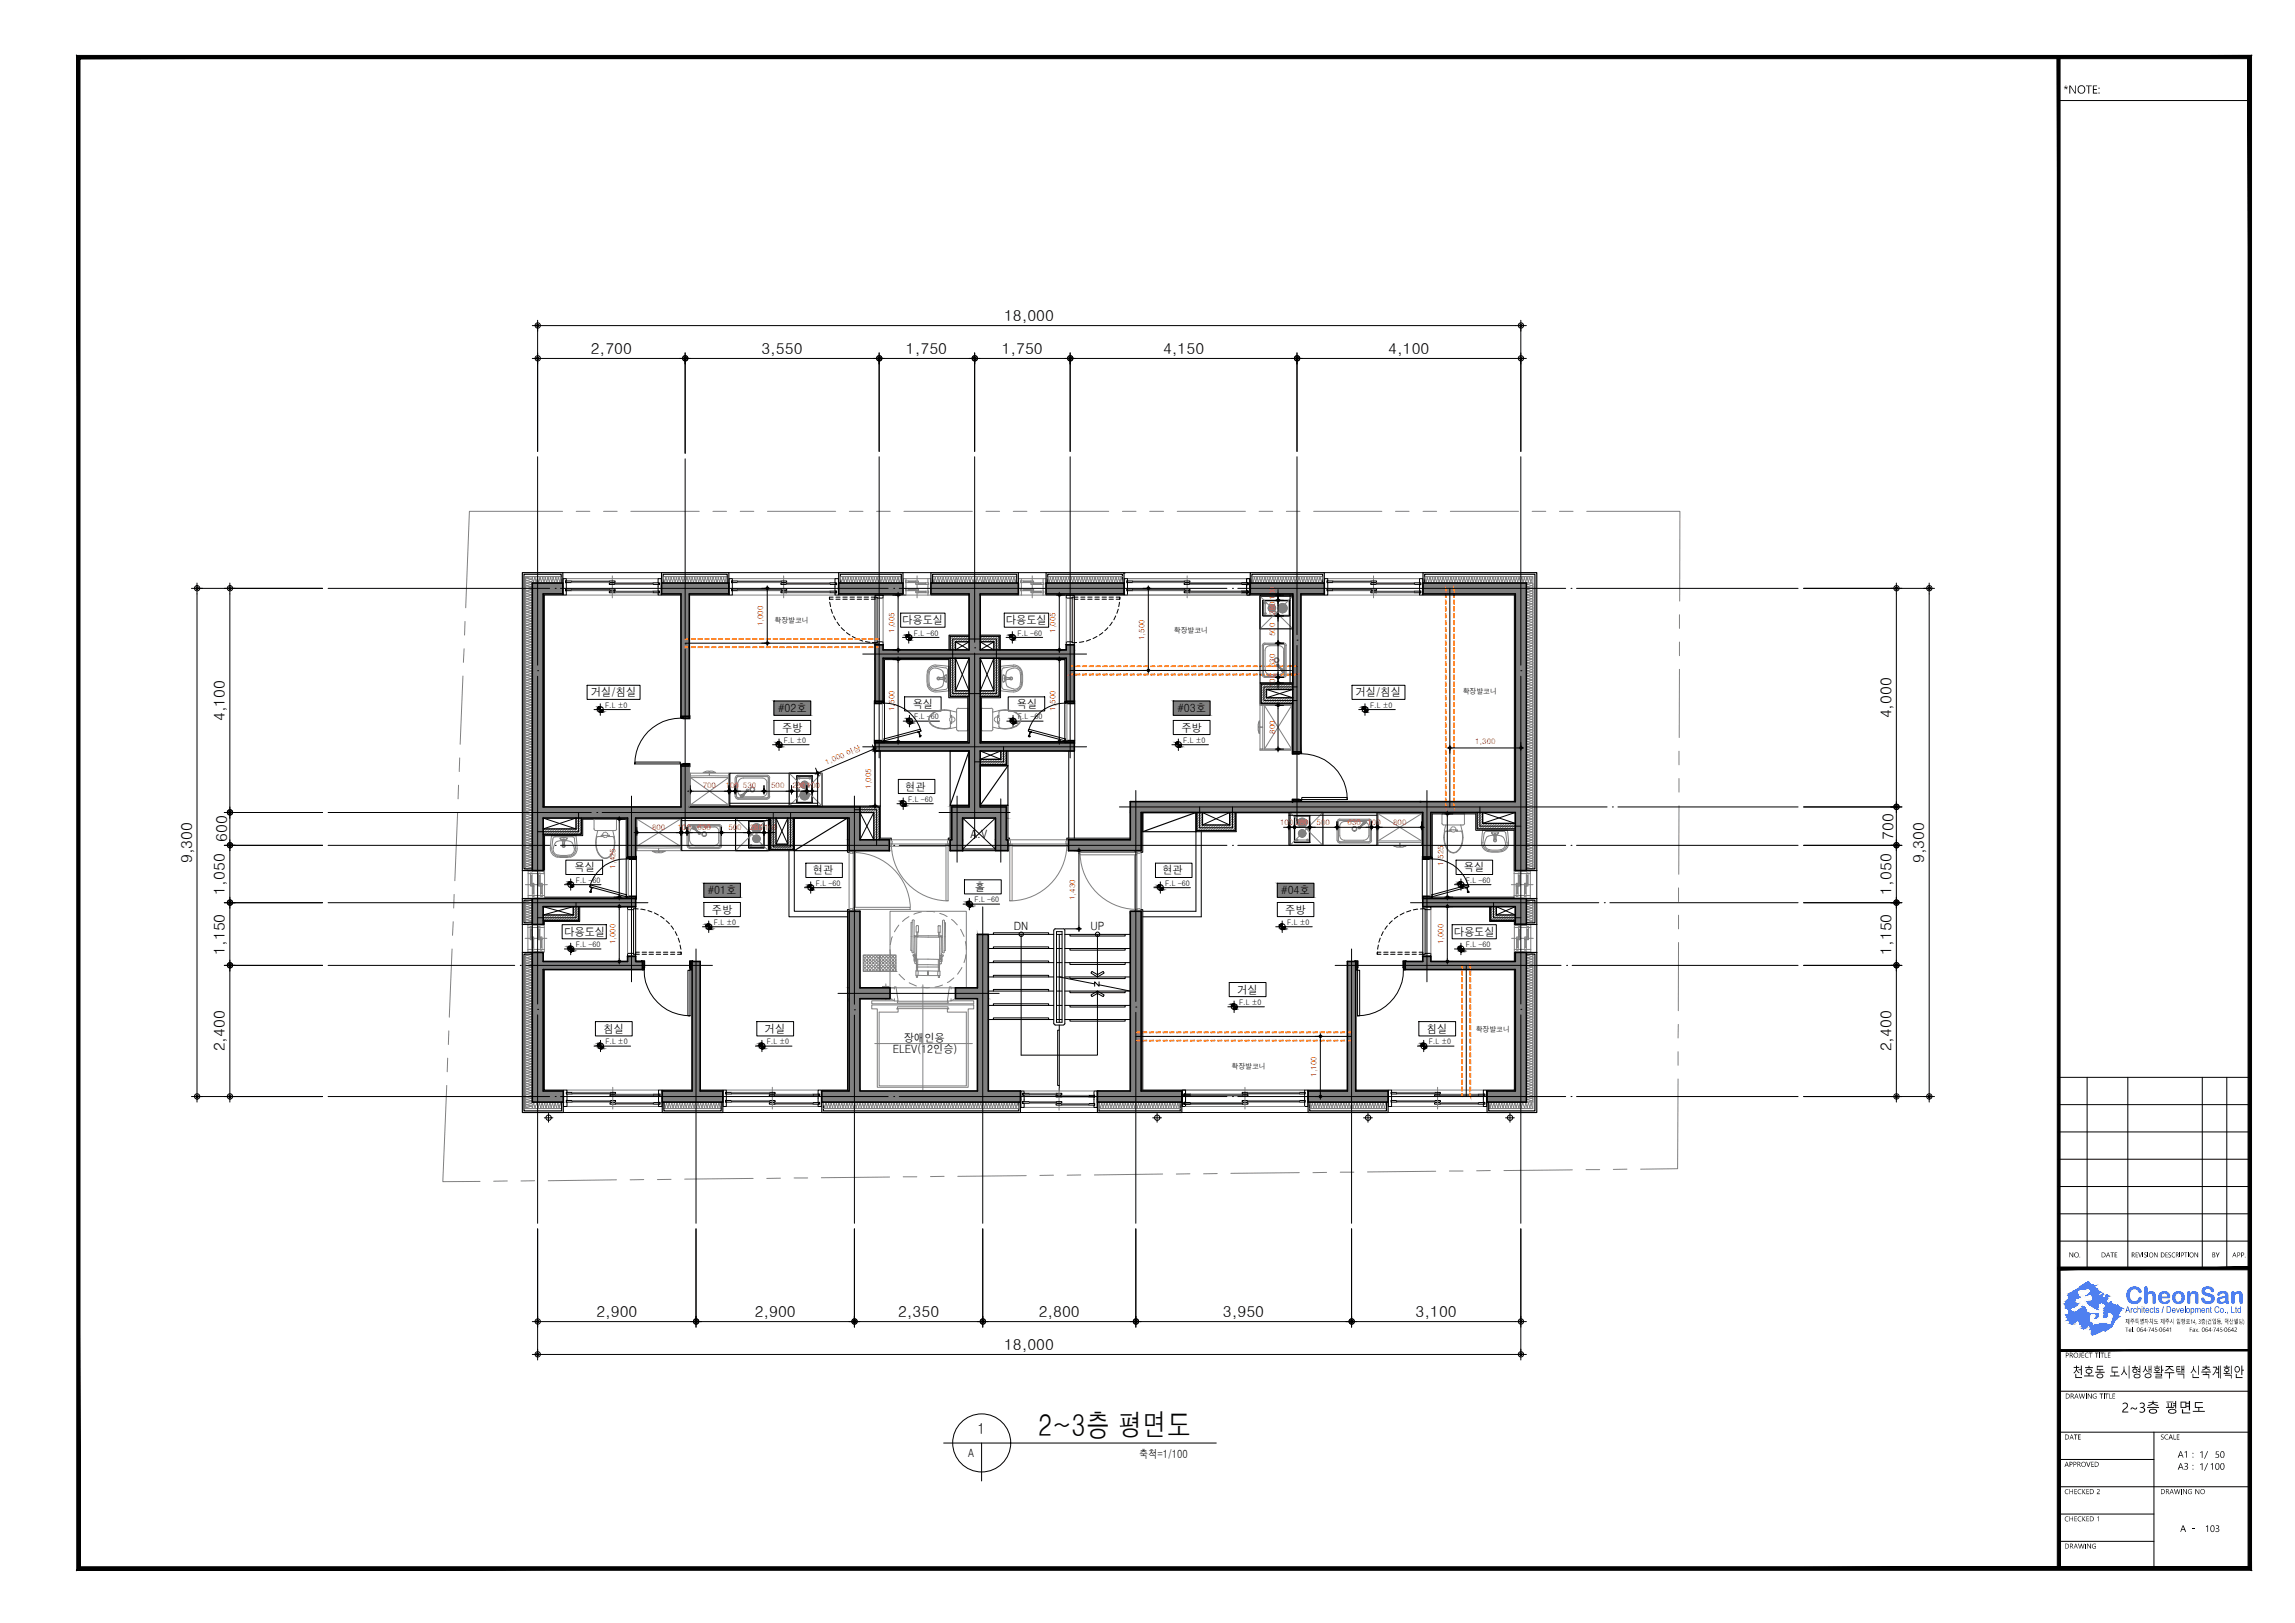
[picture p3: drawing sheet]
<svg xmlns="http://www.w3.org/2000/svg" width="420mm" height="297mm" viewBox="0 0 420 297" stroke-linecap="round" stroke-linejoin="round" font-family="sans-serif">
<defs><g id="words">
<text font-size="5.6" x="190.1" y="262.8">2~3층 평면도</text>
<text font-size="5" fill="#0f4bff" x="389.1" y="238.6">CheonSan</text>
<g font-size="3.3">
<text x="379.4" y="252">천호동 도시형생활주택 신축계획안</text>
<text x="388.4" y="258.5">2~3층 평면도</text>
</g>
<g font-size="2.8">
<text x="377.8" y="17.1">*NOTE:</text>
<text x="183.8" y="58.7">18,000</text>
<text x="108.2" y="64.7">2,700</text>
<text x="139.4" y="64.7">3,550</text>
<text x="165.9" y="64.7">1,750</text>
<text x="183.4" y="64.7">1,750</text>
<text x="212.9" y="64.7">4,150</text>
<text x="254.2" y="64.7">4,100</text>
<text x="41.2" y="132" transform="rotate(-90 41.2 132)">4,100</text>
<text x="346.3" y="131.5" transform="rotate(-90 346.3 131.5)">4,000</text>
<text x="41.6" y="154.1" transform="rotate(-90 41.6 154.1)">600</text>
<text x="346.7" y="153.7" transform="rotate(-90 346.7 153.7)">700</text>
<text x="35.2" y="158" transform="rotate(-90 35.2 158)">9,300</text>
<text x="352.3" y="158" transform="rotate(-90 352.3 158)">9,300</text>
<text x="41.2" y="163.7" transform="rotate(-90 41.2 163.7)">1,050</text>
<text x="346.3" y="163.7" transform="rotate(-90 346.3 163.7)">1,050</text>
<text x="41.2" y="174.7" transform="rotate(-90 41.2 174.7)">1,150</text>
<text x="346.3" y="174.7" transform="rotate(-90 346.3 174.7)">1,150</text>
<text x="41.2" y="192.4" transform="rotate(-90 41.2 192.4)">2,400</text>
<text x="346.3" y="192.4" transform="rotate(-90 346.3 192.4)">2,400</text>
<text x="109.2" y="241">2,900</text>
<text x="138.2" y="241">2,900</text>
<text x="164.4" y="241">2,350</text>
<text x="190.2" y="241">2,800</text>
<text x="223.9" y="241">3,950</text>
<text x="259.2" y="241">3,100</text>
<text x="183.8" y="247">18,000</text>
<text x="179" y="262.4">1</text>
</g>
<g font-size="2.2">
<text x="398.7" y="269">A3 :1/100</text>
<text x="398.7" y="266.8">A1 :1/ 50</text>
<text x="399.1" y="280.4">A - 103</text>
</g>
<g font-size="2.1">
<text x="165.2" y="114.2">다용도실</text>
<text x="184.1" y="114.2">다용도실</text>
<text x="108.2" y="127.5">거실/침실</text>
<text x="142.5" y="130.4">#02호</text>
<text x="167.1" y="129.6">욕실</text>
<text x="186.2" y="129.6">욕실</text>
<text x="215.6" y="130.4">#03호</text>
<text x="248.2" y="127.5">거실/침실</text>
<text x="143.2" y="133.9">주방</text>
<text x="216.3" y="133.9">주방</text>
<text x="165.7" y="144.7">현관</text>
<text x="177.7" y="153.4">A.V</text>
<text x="105.2" y="159.5">욕실</text>
<text x="148.8" y="160">현관</text>
<text x="212.8" y="160">현관</text>
<text x="268" y="159.5">욕실</text>
<text x="129.6" y="163.7">#01호</text>
<text x="130.3" y="167.2">주방</text>
<text x="178.5" y="163.1">홀</text>
<text x="234.6" y="163.7">#04호</text>
<text x="235.3" y="167.2">주방</text>
<text x="103.3" y="171.3">다용도실</text>
<text x="185.6" y="170.3">DN</text>
<text x="199.6" y="170.2">UP</text>
<text x="266.1" y="171.3">다용도실</text>
<text x="226.5" y="181.8">거실</text>
<text x="110.5" y="189">침실</text>
<text x="140" y="189">거실</text>
<text x="165.5" y="190.7">장애인용</text>
<text x="261.2" y="189">침실</text>
<text x="163.4" y="192.7">ELEV(12인승)</text>
<text x="177.2" y="266.7">A</text>
<text x="208.6" y="266.8">축척=1/100</text>
</g>
<text font-size="1.9" fill="#0060a4" x="389.1" y="240.3">Architects / Development Co., Ltd</text>
<g font-size="1.7">
<text x="378.7" y="230.1">NO.</text>
<text x="384.6" y="230.1">DATE</text>
<text x="390.2" y="230.1">REVISION DESCRIPTION</text>
<text x="404.9" y="230.1">BY</text>
<text x="408.6" y="230.1">APP.</text>
<text x="378.1" y="248.5">PROJECT TITLE</text>
<text x="378.1" y="256">DRAWING TITLE</text>
<text x="378" y="263.5">DATE</text>
<text x="395.5" y="263.5">SCALE</text>
<text x="378" y="268.5">APPROVED</text>
<text x="378" y="273.5">CHECKED 2</text>
<text x="395.5" y="273.5">DRAWING NO</text>
<text x="378" y="278.4">CHECKED 1</text>
<text x="378" y="283.4">DRAWING</text>
</g>
<g font-size="1.5">
<text x="389.1" y="242.3">제주특별자치도 제주시 임항로14, 3층(건입동, 덕산빌딩)</text>
<text x="389.1" y="243.7">Tel. 064·745·0641</text>
<text x="404.7" y="243.7">Fax. 064·745·0642</text>
</g>
<g font-size="1.4">
<text x="141.8" y="113.9">확장발코니</text>
<text x="167.3" y="116.3">F.L -60</text>
<text x="186.3" y="116.3">F.L -60</text>
<text x="214.9" y="115.8">확장발코니</text>
<text x="110.8" y="129.5">F.L ±0</text>
<text x="167.4" y="131.6">F.L -60</text>
<text x="186.4" y="131.6">F.L -60</text>
<text x="250.8" y="129.5">F.L ±0</text>
<text x="267.8" y="127.1">확장발코니</text>
<text x="143.5" y="136">F.L ±0</text>
<text x="216.6" y="136">F.L ±0</text>
<text x="166.2" y="146.8">F.L -60</text>
<text x="105.4" y="161.6">F.L -60</text>
<text x="268.4" y="161.6">F.L -60</text>
<text x="149.4" y="162.1">F.L -60</text>
<text x="178.4" y="165.1">F.L -60</text>
<text x="213.3" y="162.1">F.L -60</text>
<text x="105.4" y="173.3">F.L -60</text>
<text x="130.7" y="169.3">F.L ±0</text>
<text x="235.6" y="169.3">F.L ±0</text>
<text x="268.4" y="173.3">F.L -60</text>
<text x="226.9" y="183.9">F.L ±0</text>
<text x="110.8" y="191.1">F.L ±0</text>
<text x="140.4" y="191.1">F.L ±0</text>
<text x="261.6" y="191.1">F.L ±0</text>
<text x="270.2" y="188.9">확장발코니</text>
<text x="225.5" y="195.7">확장발코니</text>
</g>
<g font-size="1.4" fill="#f00">
<text x="233.5" y="112.5" transform="rotate(-90 233.5 112.5)">280</text>
<text x="233.5" y="109.8" transform="rotate(-90 233.5 109.8)">100</text>
<text x="139.7" y="114.6" transform="rotate(-90 139.7 114.6)">1,000</text>
<text x="163.7" y="115.8" transform="rotate(-90 163.7 115.8)">1,005</text>
<text x="193.3" y="115.8" transform="rotate(-90 193.3 115.8)">1,005</text>
<text x="209.5" y="117.1" transform="rotate(-90 209.5 117.1)">1,500</text>
<text x="233.5" y="116.4" transform="rotate(-90 233.5 116.4)">500</text>
<text x="233.5" y="125.8" transform="rotate(-90 233.5 125.8)">100</text>
<text x="233.5" y="122.1" transform="rotate(-90 233.5 122.1)">630</text>
<text x="163.7" y="130.1" transform="rotate(-90 163.7 130.1)">1,500</text>
<text x="193.3" y="130.1" transform="rotate(-90 193.3 130.1)">1,500</text>
<text x="233.5" y="134.3" transform="rotate(-90 233.5 134.3)">800</text>
<text x="270" y="136.2">1,300</text>
<text x="151.3" y="140" transform="rotate(-23 151.3 140)">1,000 이상</text>
<text x="128.7" y="144.3">700</text>
<text x="132.8" y="144.3">100</text>
<text x="136" y="144.3">530</text>
<text x="141.2" y="144.3">500</text>
<text x="145.1" y="144.3">280100</text>
<text x="159.5" y="144.4" transform="rotate(-90 159.5 144.4)">1,005</text>
<text x="119.4" y="151.9">800</text>
<text x="124" y="151.9">100</text>
<text x="127.7" y="151.9">630</text>
<text x="133.3" y="151.9">500</text>
<text x="137.3" y="151.9">280</text>
<text x="139.9" y="151.9">100</text>
<text x="234.4" y="150.9">100</text>
<text x="237.2" y="150.9">280</text>
<text x="241" y="150.9">500</text>
<text x="246.7" y="150.9">630</text>
<text x="250.4" y="150.9">100</text>
<text x="255.1" y="150.9">800</text>
<text x="112.7" y="159" transform="rotate(-90 112.7 159)">1,425</text>
<text x="264.3" y="158.5" transform="rotate(-90 264.3 158.5)">1,525</text>
<text x="196.8" y="164.7" transform="rotate(-90 196.8 164.7)">1,430</text>
<text x="112.7" y="172.8" transform="rotate(-90 112.7 172.8)">1,000</text>
<text x="264.3" y="172.8" transform="rotate(-90 264.3 172.8)">1,000</text>
<text x="241" y="197.1" transform="rotate(-90 241 197.1)">1,100</text>
</g>
</g></defs>
<!-- layer: H -->
<g fill="none" stroke="#808080" stroke-width=".18">
<path d="M174.1 116.4l-.2 .2M174.5 116.4l-.6 .6M174.9 117.8l-1 1.1M174.9 118.3l-.6 .6M174.9 118.7l-.2 .2M175 116.4l-1.1 1.1M175.4 116.4l-1.5 1.5M175.9 116.4l-2 2M176.3 116.4l-1 1.1M176.8 116.4l-1 1.1M177.2 116.4l-1 1.1M177.4 116.7l-.7 .8"/>
<path d="M177.4 117.1l-.3 .4M179.5 116.4v.1M179.9 116.4l-.4 .6M180.4 116.4l-.9 1M180.8 116.4l-1 1.1M181.3 116.4l-1 1.1M181.7 116.4l-1 1.1M182.2 116.4l-1.1 1.1M182.6 116.4l-1 1.1M182.9 116.6l-1 1M182.9 117l-1 1M182.9 117.5l-1 1"/>
<path d="M182.9 117.9l-1 1M182.9 118.4l-.5 .5M182.9 118.8l-.1 .1M174.1 120.5l-.2 .1M174.6 120.5l-.7 .6M174.9 120.6l-1 .9M174.9 121l-1 1M174.9 121.4l-1 1.1M174.9 121.9l-1 1M174.9 122.3l-1 1M174.9 122.8l-1 1M174.9 123.2l-1 1"/>
<path d="M174.9 123.7l-1 1M174.9 124.1l-1 1M174.9 124.6l-1 1M174.9 125l-1 1M174.9 125.5l-1 1M174.9 125.9l-1 1M174.9 126.4l-1 1M175.3 126.4l-1 1.1M175.8 126.4l-1 1.1M176.2 126.4l-1 1.1M176.7 126.4l-1.1 1.1M177.1 126.4l-1 1.1"/>
<path d="M177.4 126.6l-.9 .9M177.4 127l-.4 .5M179.8 126.4l-.3 .4M179.9 139l-.4 .4M180.3 126.4l-.8 .9M180.3 139l-.8 .9M180.7 126.4l-1 1.1M180.8 139l-1.1 .9M181.1 126.4l-1 1.1M181.2 139l-1 .9M181.6 126.4l-1 1.1M181.7 139l-1 .9"/>
<path d="M182.1 139l-1 .9M182.2 120.5l-.3 .2M182.5 139l-.9 .9M182.7 120.5l-.8 .7M182.9 120.6l-1 1M182.9 121.1l-1 1M182.9 121.5l-1 1M182.9 121.9l-1 1.1M182.9 122.4l-1 1M182.9 122.9l-1 1M182.9 123.3l-1 1M182.9 123.8l-1 1"/>
<path d="M182.9 124.2l-1 1M182.9 124.7l-1 1M182.9 125.1l-1 1M182.9 125.5l-1.8 2M182.9 126l-1.4 1.5M182.9 126.5l-1 1M182.9 126.9l-.5 .6M182.9 127.4l-.1 .1M183 139l-1 .9M183.6 137.4l-.4 .4M184.1 137.4l-.9 .9M184.2 137.7l-1 1"/>
<path d="M184.2 138.2l-1.7 1.7M184.2 138.6l-1.3 1.3M184.2 139.1l-.9 .8M184.2 139.5l-.4 .4M230.9 125.2h.1M231.4 125.2l-.5 .5M231.8 125.2l-.9 .9M231.9 126.4l-1 1.1M231.9 126.9l-1 1M231.9 127.4l-1 .9M232 127.7l-1 1M232.2 125.2l-1.3 1.4"/>
<path d="M232.4 127.7l-1 1M232.7 125.2l-1.8 1.8M232.9 127.7l-1 1M233.1 125.2l-1 1M233.3 127.7l-1 1M233.6 125.2l-1 1M233.8 127.7l-1 1M234 125.2l-1 1M234.2 127.7l-1 1M234.5 125.2l-1 1M234.7 127.7l-1 1M234.9 125.2l-1 1"/>
<path d="M235.1 127.7l-1 1M235.4 125.2l-1 1M235.6 127.7l-1 1M235.8 125.2l-1 1M236 127.7l-1 1M236.3 125.2l-1 1M236.5 127.7l-1 1M236.7 125.3l-1 .9M236.7 125.7l-.5 .5M236.7 126.1l-.1 .1M236.7 127.9l-.8 .8M236.7 128.4l-.4 .3"/>
<path d="M99.8 151.7l-.4 .3M100.2 151.7l-.8 .8M100.7 151.7l-1 1M101.1 151.7l-1 1M101.6 151.7l-1 1M102 151.7l-1 1M102.4 151.7l-.9 1M102.9 151.7l-1 1M103.4 151.7l-1 1M103.8 151.7l-1 1M104.3 151.7l-1 1M104.7 151.7l-1 1"/>
<path d="M105.2 151.7l-1.1 1M105.8 149.7l-.3 .4M106.3 149.7l-.8 .8M106.4 152.7h.1M106.4 150l-.9 1M106.4 150.4l-.9 1M106.4 150.9l-1.8 1.8M106.4 151.3l-1.3 1.4M106.4 151.8l-.9 .9M106.4 152.2l-.4 .5M141.3 149.7l-.2 .2M141.7 149.7l-.6 .7"/>
<path d="M142.1 150.7l-1 1M142.1 149.8l-1 1M142.1 150.2l-1 1M142.1 151.2l-1 .9M142.1 151.6l-1 1M142.1 152l-1 1M142.1 152.5l-1 1M142.1 152.9l-1 1.1M142.1 153.4l-1 1M142.1 153.8l-1 1M142.1 154.3l-1 1M142.3 154.5l-1 1"/>
<path d="M142.7 154.5l-.9 1M143.2 154.5l-1 1M143.7 154.5l-1 1M144.1 154.5l-1 1M144.4 149.7l-.2 .2M144.9 149.7l-.7 .7M145.2 149.8l-1 1M145.2 150.2l-1 1M145.2 150.7l-1 1M145.2 151.1l-1 1M145.2 151.6l-1 1M145.2 152l-1 1"/>
<path d="M145.2 152.5l-1 1M145.2 152.9l-1 1M145.2 153.4l-1 1M145.2 153.8l-1.6 1.7M145.2 154.3l-1.2 1.2M145.2 154.7l-.8 .8M145.2 155.2l-.3 .3M157.6 147.7l-.2 .2M158.1 147.7l-.7 .7M158.5 147.7l-.9 1M159 147.7l-1 1M159.4 147.7l-.9 1"/>
<path d="M159.9 147.7l-1 1M160.4 147.7l-1.1 1M160.8 147.7l-1 1M161 147.9l-1 1.1M161 148.4l-1 1M161 148.9l-1 .9M161 149.3l-1 1M161 149.8l-1 .9M161 150.2l-1 1M161 150.7l-1 1M161 151.1l-1 1M161 151.5l-1 1.1"/>
<path d="M161 152l-1 1M161 152.4l-1 1M161 152.9l-.8 .8M161 153.4l-.4 .3M219.5 148.7l-.4 .4M220 148.7l-.9 .8M220.1 149l-1 1M220.1 149.4l-1 1M220.1 149.9l-1 1M220.1 150.3l-1 1M220.1 150.8l-1 1M220.3 151l-.9 1"/>
<path d="M220.8 151l-1 1M221.2 151l-.9 1M221.7 151l-1 1M222.2 151l-1.1 1M222.6 151l-1 1M223.1 151l-1.1 1M223.5 151l-1 1M223.9 151l-1 1M224.4 151l-1 1M224.8 151l-.9 1M225.3 148.7l-.2 .2M225.8 148.7l-.7 .7"/>
<path d="M226.1 148.8l-1 1M226.1 149.3l-1 1M226.1 149.7l-1 1M226.1 150.1l-1.8 1.9M226.1 150.6l-1.4 1.4M226.1 151.1l-.9 .9M226.1 151.5l-.5 .5M226.1 152h.1M270.7 148.7l-.3 .3M271.1 148.7l-.7 .7M271.4 148.9l-1 .9M271.4 149.3l-1 1"/>
<path d="M271.4 149.8l-1 1M271.4 150.2l-1 1M271.4 150.7l-1 1M271.8 150.7l-1 1M272.3 150.7l-1 1M272.8 150.7l-1.1 1M273.2 150.7l-1 1M273.6 150.7l-1 1M274.1 150.7l-1 1M274.5 150.7l-1 1M275 150.7l-1 1M275.4 150.7l-1 1"/>
<path d="M275.9 150.7l-1 1M276.3 150.7l-1 1M276.8 150.7l-1 1M277.2 150.7l-1 1M277.4 150.9l-.7 .8M277.4 151.4l-.3 .3M99.7 167.5l-.3 .3M100.2 167.5l-.8 .7M100.6 167.5l-.9 .9M101.1 167.5l-1 .9M101.5 167.5l-1 .9M102 167.5l-1 .9"/>
<path d="M102.4 167.5l-1 .9M102.9 167.5l-1 .9M103.3 167.5l-1 .9M103.8 167.5l-1 .9M104.2 167.5l-1 .9M104.7 167.5l-1 .9M105.3 165.9l-.4 .4M105.7 165.9l-.8 .8M105.9 168.4h.1M105.9 166.2l-1 1M105.9 166.7l-1.8 1.7M105.9 167.1l-1.3 1.3"/>
<path d="M105.9 167.5l-.9 .9M105.9 168l-.4 .4M273.2 165.9l-.3 .3M273.6 165.9l-.7 .8M273.9 166.1l-1 1M273.9 166.6l-1 1M273.9 167l-1 1M273.9 167.5l-.9 .9M274.4 167.5l-1 .9M274.8 167.5l-.9 .9M275.3 167.5l-1 .9M275.8 167.5l-1.1 .9"/>
<path d="M276.2 167.5l-1 .9M276.6 167.5l-1 .9M277.1 167.5l-1 .9M277.4 167.5l-.9 .9M277.4 168l-.4 .4"/>
</g>
<g fill="#808080" stroke="#808080" stroke-width=".18">
<path d="M124.7 108.7h1.5v22.4z"/>
<path d="M236.7 108.7h1.5v28.9z"/>
<path d="M157.4 180.8h5.5z"/>
<path d="M121.1 106.7l12.3 2v-2zM121.1 106.7l12.3 2h-12.3z"/>
<path d="M228.9 106.7l13.5 2v-2zM228.9 106.7l13.5 2h-13.5z"/>
<path d="M260.5 106.7l18.9 2v-2zM260.5 106.7l18.9 2h-18.9z"/>
<path d="M191.5 106.7l14.3 2v-2zM191.5 106.7l14.3 2h-14.3z"/>
<path d="M170.4 106.7l16 2v-2zM170.4 106.7l16 2h-16z"/>
<path d="M153.5 106.7l11.8 2v-2zM153.5 106.7l11.8 2h-11.8z"/>
<path d="M97.5 106.7l5.5 2v-2zM97.5 106.7l5.5 2h-5.5z"/>
<path d="M195.2 118l1.5 .9v-.9zM195.2 118l1.5 .9h-1.5z"/>
<path d="M177.4 108.7l2.1 10.2v-10.2zM177.4 108.7l2.1 10.2h-2.1z"/>
<path d="M160.2 118l1.5 .9v-.9zM160.2 118l1.5 .9h-1.5z"/>
<path d="M160.2 118.9l36.5 1.6v-1.6zM160.2 118.9l36.5 1.6h-36.5z"/>
<path d="M195.2 120.5l1.5 7.8v-7.8zM195.2 120.5l1.5 7.8h-1.5z"/>
<path d="M160.2 120.5l1.5 7.8v-7.8zM160.2 120.5l1.5 7.8h-1.5z"/>
<path d="M124.7 131.1h1.5zM124.7 108.7l1.5 22.4h-1.5z"/>
<path d="M177.4 120.5l2.1 15.5v-15.5zM177.4 120.5l2.1 15.5h-2.1z"/>
<path d="M160.2 136l36.5 1.4v-1.4zM160.2 136l36.5 1.4h-36.5z"/>
<path d="M236.7 137.6h1.5zM236.7 108.7l1.5 28.9h-1.5z"/>
<path d="M277.4 108.7l2 38v-38zM277.4 108.7l2 38h-2z"/>
<path d="M177.4 137.4l2.1 10.3v-10.3zM177.4 137.4l2.1 10.3h-2.1z"/>
<path d="M124.7 140.2l1.5 7.5v-7.5zM124.7 140.2l1.5 7.5h-1.5z"/>
<path d="M97.5 108.7l1.9 39v-39zM97.5 108.7l1.9 39h-1.9z"/>
<path d="M206.9 146.7l72.5 2v-2zM206.9 146.7l72.5 2h-72.5z"/>
<path d="M174.2 147.7l10 2v-2zM174.2 147.7l10 2h-10z"/>
<path d="M97.5 147.7l59.9 2v-2zM97.5 147.7l59.9 2h-59.9z"/>
<path d="M182.2 149.7l2 4v-4zM182.2 149.7l2 4h-2z"/>
<path d="M174.2 149.7l2 4v-4zM174.2 149.7l2 4h-2z"/>
<path d="M206.9 148.7l2 5v-5zM206.9 148.7l2 5h-2z"/>
<path d="M155.4 149.7l2 4v-4zM155.4 149.7l2 4h-2z"/>
<path d="M182.2 153.7l2.3 2v-2zM182.2 153.7l2.3 2h-2.3z"/>
<path d="M195.6 153.7l13.3 2v-2zM195.6 153.7l13.3 2h-13.3z"/>
<path d="M173.9 153.7l2.3 2v-2zM173.9 153.7l2.3 2h-2.3z"/>
<path d="M155.4 153.7l7.4 2v-2zM155.4 153.7l7.4 2h-7.4z"/>
<path d="M260.5 148.7l1.5 8.1v-8.1zM260.5 148.7l1.5 8.1h-1.5z"/>
<path d="M114.9 149.7l1.5 7.1v-7.1zM114.9 149.7l1.5 7.1h-1.5z"/>
<path d="M97.5 149.7l1.9 9.6v-9.6zM97.5 149.7l1.9 9.6h-1.9z"/>
<path d="M277.4 148.7l2 10.6v-10.6zM277.4 148.7l2 10.6h-2z"/>
<path d="M260.5 164.5l18.9 1.4v-1.4zM260.5 164.5l18.9 1.4h-18.9z"/>
<path d="M97.5 164.5l18.9 1.4v-1.4zM97.5 164.5l18.9 1.4h-18.9z"/>
<path d="M97.5 165.9l1.9 3.3v-3.3zM97.5 165.9l1.9 3.3h-1.9z"/>
<path d="M277.4 165.9l2 3.3v-3.3zM277.4 165.9l2 3.3h-2z"/>
<path d="M277.4 174.3l2 1.7v-1.7zM277.4 174.3l2 1.7h-2z"/>
<path d="M97.5 174.3l1.9 1.7v-1.7zM97.5 174.3l1.9 1.7h-1.9z"/>
<path d="M260.5 175l1.5 1v-1zM260.5 175l1.5 1h-1.5z"/>
<path d="M114.9 175l1.5 1v-1zM114.9 175l1.5 1h-1.5z"/>
<path d="M257.3 176l22.1 1.4v-1.4zM257.3 176l22.1 1.4h-22.1z"/>
<path d="M97.5 176l20.1 1.4v-1.4zM97.5 176l20.1 1.4h-20.1z"/>
<path d="M155.4 166.8l2 14v-14zM155.4 166.8l2 14h-2z"/>
<path d="M178.9 171l2 9.8v-9.8zM178.9 171l2 9.8h-2z"/>
<path d="M155.4 180.8h2zM155.4 180.8h2z"/>
<path d="M155.4 180.8l7.5 2v-2zM155.4 180.8l7.5 2h-7.5z"/>
<path d="M174.9 180.8l6 2v-2zM174.9 180.8l6 2h-6z"/>
<path d="M155.4 182.8h2zM155.4 182.8h7.5z"/>
<path d="M277.4 177.4l2 22.3v-22.3zM277.4 177.4l2 22.3h-2z"/>
<path d="M246.7 176l1.5 23.7v-23.7zM246.7 176l1.5 23.7h-1.5z"/>
<path d="M126.7 176l1.5 23.7v-23.7zM126.7 176l1.5 23.7h-1.5z"/>
<path d="M206.9 166.8l2 32.9v-32.9zM206.9 166.8l2 32.9h-2z"/>
<path d="M155.4 182.8l2 16.9v-16.9zM155.4 182.8l2 16.9h-2z"/>
<path d="M97.5 177.4l1.9 22.3v-22.3zM97.5 177.4l1.9 22.3h-1.9z"/>
<path d="M178.9 182.8l2 16.9v-16.9zM178.9 182.8l2 16.9h-2z"/>
<path d="M200.9 199.7l15.5 2v-2zM200.9 199.7l15.5 2h-15.5z"/>
<path d="M272.2 199.7l7.2 2v-2zM272.2 199.7l7.2 2h-7.2z"/>
<path d="M239.5 199.7l14.6 2v-2zM239.5 199.7l14.6 2h-14.6z"/>
<path d="M150.5 199.7l36.3 2v-2zM150.5 199.7l36.3 2h-36.3z"/>
<path d="M121.2 199.7l11.1 2v-2zM121.2 199.7l11.1 2h-11.1z"/>
<path d="M97.5 199.7l5.6 2v-2zM97.5 199.7l5.6 2h-5.6z"/>
</g>
<!-- layer: INSUL -->
<g fill="none" stroke="#808080" stroke-width=".18">
<path d="M96.3 105.5l.3 .2M96.5 118.3l.9 .3v.2l-.3 .1M96.5 118.2l.8-.2 .2 .2-.4 .3M96.5 117.8l.6-.3 .4 .2-.2 .3-.8-.2M96.5 115.4l.9 .3v.3l-.3 .1M96.5 115.3l.8-.2 .2 .3-.4 .2M96.5 114.9l.8-.3 .2 .3-.4 .2M96.5 108.7l.8 .2 .2 .2-.2 .2-.8-.1M96.5 108.1l.8-.2 .2 .3-.2 .2-.8-.2M96.5 105.8l.8 .2 .2 .2-.3 .3-.8-.2-.1 .3 .2 .1 .7-.2M96.5 105.7l.8-.2 .2 .3-.4 .2M96.5 118.8l.7 .1"/>
<path d="M96.5 116.8l.7 .2M96.5 115.9l.7 .2M96.5 114.9l.7 .2M96.5 113.9l.7 .3M96.5 112.5l.7 .2M96.5 112l.7 .2M96.5 111.6l.7 .1M96.5 118.7l-.3 .3 .2 .2 .8-.2M96.5 118.2l-.3 .3 .2 .2 .8-.2M96.5 117.8l-.3 .2 .3 .2M96.5 117.3l-.3 .2 .3 .2M96.5 115.9l-.3 .2 .2 .2 .8-.2"/>
<path d="M96.5 115.4l-.3 .2 .2 .2 .8-.2M96.5 114.9l-.3 .2 .3 .2M96.5 114.4l-.3 .2 .3 .3M96.5 113.5l-.3 .2 .3 .2M96.5 112.5l-.3 .2 .2 .2 .8-.1M96.5 112l-.3 .2 .3 .3M96.5 111.5l-.3 .3 .3 .2M96.5 111l-.2 .1v.3l.2 .1 .8-.2 .2 .2-.4 .2M96.5 109.1l-.3 .3 .2 .2 .8-.2M96.5 108.7l-.3 .2 .3 .2M96.5 108.2h-.2v.3l.2 .1 .8-.2 .2 .2-.4 .3M96.5 105.8l-.3 .2 .2 .2 .8-.2"/>
<path d="M97.1 119.9l.4 .2-.4 .3M97.1 119.5l.4 .2-.4 .2M97.1 119l.4 .2-.2 .2-.9-.2-.2 .2 .2 .3 .8-.2M97.1 117l.4 .3-.2 .2-.8-.2M97.1 116.6l.4 .2-.4 .2M97.1 116.1l.4 .2-.2 .2-.8-.2-.2 .1v.3l.2 .1M97.1 114.2l.4 .2-.2 .2-.8-.1M97.1 113.7l.4 .2-.4 .2M97.1 113.2l.4 .2-.2 .2-.8-.1M97.1 112.7l.4 .3-.4 .2M97.1 112.3l.4 .2-.4 .2M97.1 111.8l.4 .2-.4 .2"/>
<path d="M97.1 110.8l.4 .2-.2 .3-.8-.2M97.1 110.3l.4 .2-.2 .3-.8-.2M97.1 109.9l.4 .2-.4 .2M97.1 109.4l.4 .2-.4 .2M97.1 107.4l.4 .3-.2 .2-.8-.2M97.1 107l.4 .2-.4 .2M97.1 106.5l.4 .2-.4 .3M97.2 119.9l-.8-.2-.2 .2 .3 .2M97.2 116.6l-.8 .2-.2 .2 .2 .2 .8-.1M97.2 113.7l-.8 .2-.2 .2 .2 .3 .8-.2M97.2 113.2l-.8-.2-.2 .2 .3 .2M97.2 110.3l-.9 .4v.2l.2 .1"/>
<path d="M97.2 110.3l-.8-.2-.2 .2 .3 .2M97.2 109.8l-.8-.2-.2 .2 .3 .2M97.2 107.5l-.9 .3v.3h.2M97.2 107.4l-.8-.2-.2 .2 .3 .3M97.2 107l-.8-.3-.2 .2 .3 .3M97.2 120l-.7 .1M97.2 113.2l-.7 .2M97.2 112.3l-.7 .2M97.2 111.8l-.7 .2M97.2 110.9l-.7 .1M97.2 109.9l-.7 .2M97.2 108.9l-.7 .2"/>
<path d="M97.2 107l-.7 .2M98.4 105.8a.22 .22 0 0 0-.2-.3 .22 .22 0 0 0-.2 .3l.1 .6a.22 .22 0 0 1-.2 .3 .22 .22 0 0 1-.2-.3l.2-.6a.22 .22 0 0 0-.2-.3 .22 .22 0 0 0-.2 .3l.2 .6-.2 .3M98.4 105.8l.2 .6a.22 .22 0 0 1-.2 .3 .22 .22 0 0 1-.2-.3zM98.4 105.8a.22 .22 0 0 1 .2-.3 .22 .22 0 0 1 .2 .3l-.1 .6a.22 .22 0 0 0 .2 .3 .22 .22 0 0 0 .2-.3l-.2-.6a.22 .22 0 0 1 .2-.3 .22 .22 0 0 1 .2 .3l-.2 .6a.22 .22 0 0 0 .3 .3 .22 .22 0 0 0 .2-.3l-.2-.6a.22 .22 0 0 1 .2-.3 .22 .22 0 0 1 .2 .3l-.2 .6a.22 .22 0 0 0 .2 .3 .22 .22 0 0 0 .2-.3l-.1-.6a.22 .22 0 0 1 .2-.3 .22 .22 0 0 1 .2 .3l-.2 .6a.22 .22 0 0 0 .2 .3 .22 .22 0 0 0 .2-.3l-.2-.6a.22 .22 0 0 1 .2-.3 .22 .22 0 0 1 .3 .3l-.2 .6a.22 .22 0 0 0 .2 .3 .22 .22 0 0 0 .2-.3l-.2-.6a.22 .22 0 0 1 .2-.3 .22 .22 0 0 1 .3 .3l-.3 .6a.22 .22 0 0 0 .3 .3 .22 .22 0 0 0 .2-.3l-.2-.6a.22 .22 0 0 1 .2-.3 .22 .22 0 0 1 .2 .3l-.1 .6a.22 .22 0 0 0 .2 .3 .22 .22 0 0 0 .2-.3l-.2-.6a.22 .22 0 0 1 .2-.3 .22 .22 0 0 1 .2 .3l-.2 .6a.22 .22 0 0 0 .2 .3 .22 .22 0 0 0 .2-.3l-.1-.6a.22 .22 0 0 1 .2-.3 .22 .22 0 0 1 .2 .3l-.2 .6 .2 .3M102.7 105.5h-6.5v53.5M121.4 105.5h11.7M127.2 105.8a.22 .22 0 0 0-.2-.3 .22 .22 0 0 0-.3 .3l.2 .7a.22 .22 0 0 1-.2 .2 .22 .22 0 0 1-.2-.3l.2-.7a.21 .21 0 0 0-.2-.2 .21 .21 0 0 0-.2 .3l.1 .7a.22 .22 0 0 1-.2 .2 .22 .22 0 0 1-.2-.3l.2-.7a.21 .21 0 0 0-.2-.2 .21 .21 0 0 0-.2 .3l.2 .7a.22 .22 0 0 1-.3 .2 .22 .22 0 0 1-.1-.3l.1-.7a.21 .21 0 0 0-.2-.2 .21 .21 0 0 0-.2 .3l.2 .7a.22 .22 0 0 1-.3 .2 .22 .22 0 0 1-.1-.3l.2-.7a.21 .21 0 0 0-.3-.2 .21 .21 0 0 0-.2 .3l.2 .7a.22 .22 0 0 1-.2 .2 .22 .22 0 0 1-.2-.3l.2-.7a.21 .21 0 0 0-.3-.2 .21 .21 0 0 0-.2 .3l.2 .7a.22 .22 0 0 1-.2 .2 .22 .22 0 0 1-.2-.3l.2-.7a.21 .21 0 0 0-.2-.2 .21 .21 0 0 0-.2 .3l.1 .7a.22 .22 0 0 1-.2 .2 .22 .22 0 0 1-.2-.3l.2-.7a.21 .21 0 0 0-.2-.2 .21 .21 0 0 0-.2 .3l.2 .7a.22 .22 0 0 1-.3 .2 .22 .22 0 0 1-.2-.3l.2-.7a.21 .21 0 0 0-.2-.2 .21 .21 0 0 0-.2 .3l.2 .7a.22 .22 0 0 1-.2 .2 .22 .22 0 0 1-.2-.3l.2-.7a.21 .21 0 0 0-.3-.2 .21 .21 0 0 0-.2 .3l.2 .7a.22 .22 0 0 1-.2 .2 .22 .22 0 0 1-.2-.3l.2-.7a.23 .23 0 0 0-.3-.2 .23 .23 0 0 0-.2 .3l.2 .7a.22 .22 0 0 1-.2 .2 .22 .22 0 0 1-.2-.3l.2-.7a.21 .21 0 0 0-.3-.2 .21 .21 0 0 0-.1 .3l.2 .7-.3 .2M127.2 105.8l.2 .6a.22 .22 0 0 1-.2 .3 .22 .22 0 0 1-.2-.3zM127.2 105.8a.22 .22 0 0 1 .2-.3 .22 .22 0 0 1 .2 .3l-.1 .7a.22 .22 0 0 0 .2 .2 .22 .22 0 0 0 .2-.3l-.2-.7a.23 .23 0 0 1 .2-.2 .23 .23 0 0 1 .2 .3l-.2 .7a.22 .22 0 0 0 .3 .2 .22 .22 0 0 0 .2-.3l-.2-.7a.21 .21 0 0 1 .2-.2 .21 .21 0 0 1 .2 .3l-.2 .7a.24 .24 0 0 0 .3 .2 .24 .24 0 0 0 .2-.3l-.2-.7a.21 .21 0 0 1 .2-.2 .21 .21 0 0 1 .2 .3l-.2 .7a.22 .22 0 0 0 .2 .2 .22 .22 0 0 0 .2-.3l-.2-.7a.23 .23 0 0 1 .3-.2 .23 .23 0 0 1 .2 .3l-.2 .7a.22 .22 0 0 0 .2 .2 .22 .22 0 0 0 .2-.3l-.2-.7a.21 .21 0 0 1 .3-.2 .21 .21 0 0 1 .1 .3l-.2 .7a.24 .24 0 0 0 .3 .2 .24 .24 0 0 0 .2-.3l-.2-.7a.21 .21 0 0 1 .2-.2 .21 .21 0 0 1 .2 .3l-.2 .7a.22 .22 0 0 0 .3 .2 .22 .22 0 0 0 .2-.3l-.2-.7a.23 .23 0 0 1 .2-.2 .23 .23 0 0 1 .2 .3l-.2 .7a.22 .22 0 0 0 .2 .2 .22 .22 0 0 0 .2-.3l-.1-.7a.21 .21 0 0 1 .2-.2 .21 .21 0 0 1 .2 .3l-.2 .7a.24 .24 0 0 0 .2 .2 .24 .24 0 0 0 .2-.3l-.2-.7a.21 .21 0 0 1 .3-.2 .21 .21 0 0 1 .2 .3l-.2 .7a.22 .22 0 0 0 .2 .2 .22 .22 0 0 0 .2-.3l-.2-.7a.23 .23 0 0 1 .2-.2 .23 .23 0 0 1 .3 .3l-.3 .7a.22 .22 0 0 0 .3 .2 .22 .22 0 0 0 .2-.3l-.2-.7a.21 .21 0 0 1 .2-.2 .21 .21 0 0 1 .2 .3l-.2 .7 .3 .2M153.8 105.5h11.2M154.8 105.8a.22 .22 0 0 0-.2-.3 .22 .22 0 0 0-.3 .3l.2 .6a.22 .22 0 0 1-.2 .3 .22 .22 0 0 1-.2-.3l.2-.6a.23 .23 0 0 0-.2-.3 .23 .23 0 0 0-.3 .3l.3 .6v.2l-.3 .1M154.8 105.8l.2 .6a.24 .24 0 0 1-.2 .3 .24 .24 0 0 1-.2-.3z"/>
<path d="M154.8 105.8a.22 .22 0 0 1 .2-.3 .22 .22 0 0 1 .2 .3l-.1 .7a.22 .22 0 0 0 .2 .2 .22 .22 0 0 0 .2-.3l-.2-.7a.23 .23 0 0 1 .2-.2 .23 .23 0 0 1 .2 .3l-.2 .7a.22 .22 0 0 0 .3 .2 .22 .22 0 0 0 .2-.3l-.2-.7a.21 .21 0 0 1 .2-.2 .21 .21 0 0 1 .2 .3l-.2 .7a.24 .24 0 0 0 .3 .2 .24 .24 0 0 0 .2-.3l-.2-.7a.21 .21 0 0 1 .2-.2 .21 .21 0 0 1 .2 .3l-.2 .7a.22 .22 0 0 0 .2 .2 .22 .22 0 0 0 .2-.3l-.2-.7a.23 .23 0 0 1 .3-.2 .23 .23 0 0 1 .2 .3l-.2 .7a.22 .22 0 0 0 .2 .2 .22 .22 0 0 0 .2-.3l-.2-.7a.21 .21 0 0 1 .3-.2 .21 .21 0 0 1 .1 .3l-.2 .7a.24 .24 0 0 0 .3 .2 .24 .24 0 0 0 .2-.3l-.2-.7a.21 .21 0 0 1 .2-.2 .21 .21 0 0 1 .2 .3l-.2 .7a.22 .22 0 0 0 .3 .2 .22 .22 0 0 0 .2-.3l-.2-.7a.23 .23 0 0 1 .2-.2 .23 .23 0 0 1 .2 .3l-.2 .7a.22 .22 0 0 0 .3 .2 .22 .22 0 0 0 .1-.3l-.1-.7a.21 .21 0 0 1 .2-.2 .21 .21 0 0 1 .2 .3l-.2 .7a.24 .24 0 0 0 .2 .2 .24 .24 0 0 0 .2-.3l-.2-.7a.21 .21 0 0 1 .3-.2 .21 .21 0 0 1 .2 .3l-.2 .7a.22 .22 0 0 0 .2 .2 .22 .22 0 0 0 .2-.3l-.2-.7a.23 .23 0 0 1 .3-.2 .23 .23 0 0 1 .2 .3l-.2 .7a.22 .22 0 0 0 .2 .2 .22 .22 0 0 0 .2-.3l-.2-.7a.21 .21 0 0 1 .2-.2 .21 .21 0 0 1 .2 .3l-.2 .7a.24 .24 0 0 0 .3 .2 .24 .24 0 0 0 .2-.3l-.2-.7a.21 .21 0 0 1 .2-.2 .21 .21 0 0 1 .2 .3l-.2 .7a.22 .22 0 0 0 .3 .2 .22 .22 0 0 0 .1-.3l-.2-.7a.23 .23 0 0 1 .3-.2 .23 .23 0 0 1 .2 .3l-.2 .7a.22 .22 0 0 0 .2 .2 .22 .22 0 0 0 .2-.3l-.2-.7a.21 .21 0 0 1 .3-.2 .21 .21 0 0 1 .2 .3l-.2 .7a.24 .24 0 0 0 .2 .2 .24 .24 0 0 0 .2-.3l-.2-.7a.21 .21 0 0 1 .2-.2 .21 .21 0 0 1 .2 .3l-.1 .7a.22 .22 0 0 0 .2 .2 .22 .22 0 0 0 .2-.3l-.2-.7a.23 .23 0 0 1 .2-.2 .23 .23 0 0 1 .2 .3l-.2 .7a.22 .22 0 0 0 .3 .2 .22 .22 0 0 0 .2-.3l-.2-.7a.21 .21 0 0 1 .2-.2 .21 .21 0 0 1 .2 .3l-.2 .7a.24 .24 0 0 0 .3 .2 .24 .24 0 0 0 .2-.3l-.3-.7a.21 .21 0 0 1 .3-.2 .21 .21 0 0 1 .2 .3l-.2 .7a.22 .22 0 0 0 .2 .2 .22 .22 0 0 0 .2-.3l-.2-.7a.23 .23 0 0 1 .3-.2 .23 .23 0 0 1 .2 .3M164.4 105.8l.2 .6a.22 .22 0 0 1-.2 .3 .22 .22 0 0 1-.2-.3zM164.4 105.8a.22 .22 0 0 1 .2-.3 .22 .22 0 0 1 .2 .3l-.2 .7 .3 .2M170.7 105.5h15.4M170.9 106.4l-.1-.8 .2-.1 .2 .1 .2 .8M171 106.4l-.1 .2-.1 .1M171 106.4l.2 .3 .2-.3M171.2 105.8l-.2 .6M171.2 105.8l.1-.3h.3l.1 .3-.2 .7 .2 .2 .2-.3M171.9 106.4l-.2-.8 .2-.1 .3 .1-.2 .8M172.6 105.8l-.3 .9h-.2l-.1-.3M172.7 105.8l-.3-.3-.2 .1 .2 .8"/>
<path d="M172.7 105.8l.2 .7-.2 .2-.3-.3M172.7 105.8l.2-.3 .2 .3M173.1 105.8l-.2 .6M173.1 105.8l.3 .7-.2 .2-.3-.3M173.2 105.8l.2-.3 .2 .3M173.6 105.8l-.2 .6 .1 .3 .4-.2-.2-.7 .2-.3 .2 .1 .2 .8M174.1 105.8l-.2 .7 .2 .2 .2-.3M174.1 105.8l.2-.3 .3 .3M174.5 105.8l-.1 .7 .2 .2 .2-.3M174.6 105.8l.2 .6M174.6 105.8l.2-.3 .2 .1-.2 .8M174.8 106.4l.3 .3 .2-.3"/>
<path d="M175.4 105.8l-.2 .6M175.4 105.8v-.3h-.2v1l.3 .2 .2-.3M175.9 105.8l-.2 .6M175.9 105.8l-.2-.3-.2 .1 .1 .8M175.9 105.8l.2 .7-.2 .2-.2-.3M175.9 105.8l.3-.3 .2 .3M176.4 105.8l-.2 .7 .2 .2 .2-.3M176.4 105.8l.2 .6M176.4 105.8l.2-.3 .3 .3M176.7 106.4l.2 .3 .2-.3M176.8 105.8l-.1 .6M176.9 105.8l.2 .6"/>
<path d="M176.9 105.8l.2-.3 .3 .3M177.1 106.4l.3 .3 .2-.3M177.3 105.8l-.2 .6M177.4 105.8l.1 .6M177.4 105.8l.2-.3 .2 .1-.2 .8a.28 .28 0 0 0 .3 .3 .28 .28 0 0 0 .3-.3M177.8 105.8l.3 .6M177.9 105.8a.28 .28 0 0 1 .3-.3 .28 .28 0 0 1 .2 .3M178.2 106.4l.2 .3 .2-.3M178.4 105.8l-.2 .6M178.4 105.8l.2 .6M178.4 105.8l.1-.3h.3l.3 .9M178.9 105.8l-.2 .7 .2 .2 .2-.3"/>
<path d="M178.9 105.8a.28 .28 0 0 1 .3-.3 .28 .28 0 0 1 .3 .3M179.2 106.4a.28 .28 0 0 0 .2 .3 .28 .28 0 0 0 .3-.3M179.5 105.8l-.3 .6M179.5 105.8l.2 .6M179.5 105.8l.2-.3 .2 .3M179.8 106.4l.1 .3 .2-.3M179.9 105.8l-.2 .6M180.3 105.8l-.2 .7 .3 .2 .2-.3M180.3 105.8l-.2-.3-.2 .1 .1 .8M180.3 105.8l.3 .6M180.4 105.8l.2-.3 .2 .3M180.6 106.4l.2 .3 .2-.3"/>
<path d="M180.8 105.8l-.2 .6M180.8 105.8l.2 .6M180.9 105.8l.2-.3 .2 .1-.2 .8M181.1 106.4l.2 .3 .2-.3M182 106.4l-.2 .3-.2-.2 .2-.9-.3-.1-.2 .1 .2 .8M182.2 105.8l-.2 .6M182.2 105.8l-.2-.3-.2 .1 .2 .8M182.7 105.8l-.3 .9h-.3l-.1-.3M182.7 105.8l-.2-.3-.2 .1 .2 .8M182.8 105.8l.2 .7-.3 .2-.2-.3M182.8 105.8l.2-.3 .2 .3M183.2 105.8l-.2 .7 .2 .2 .3-.3-.3-.6"/>
<path d="M183.9 106.4l-.2-.8 .3-.1 .2 .1 .2 .8M184 106.4l.2 .3 .2-.3M184.1 105.8l-.2 .7-.2 .2-.2-.3 .2-.8-.2-.1-.3 .3M184.2 105.8l.2-.3 .2 .1-.2 .8M184.5 106.4l.2 .3 .2-.3M184.9 106.4l-.2-.8 .2-.1 .3 .3-.3 .6M184.9 106.4l.2 .3 .3-.3M185.6 105.8l-.2 .7 .3 .2 .2-.2 .2-.7M185.6 105.8l-.2-.3-.2 .1 .1 .8M185.6 105.8l.2 .6M185.6 105.8l.3-.3 .2 .3M185.9 106.4v.2l.2 .1"/>
<path d="M191.8 105.5h13.7M193.7 105.8a.22 .22 0 0 0-.2-.3 .22 .22 0 0 0-.2 .3l.2 .6a.22 .22 0 0 1-.2 .3 .22 .22 0 0 1-.3-.3l.3-.6a.22 .22 0 0 0-.3-.3 .22 .22 0 0 0-.2 .3l.2 .6a.22 .22 0 0 1-.2 .3 .22 .22 0 0 1-.2-.3l.1-.6a.22 .22 0 0 0-.2-.3 .22 .22 0 0 0-.2 .3l.2 .6a.22 .22 0 0 1-.2 .3 .22 .22 0 0 1-.2-.3l.2-.6a.22 .22 0 0 0-.2-.3 .22 .22 0 0 0-.2 .3l.2 .7-.3 .2M193.7 105.8l.3 .6a.22 .22 0 0 1-.2 .3 .22 .22 0 0 1-.3-.3zM193.8 105.8a.22 .22 0 0 1 .2-.3 .22 .22 0 0 1 .2 .3l-.2 .6a.22 .22 0 0 0 .2 .3 .22 .22 0 0 0 .2-.3l-.1-.6a.22 .22 0 0 1 .2-.3 .22 .22 0 0 1 .2 .3l-.2 .6a.22 .22 0 0 0 .2 .3 .22 .22 0 0 0 .2-.3l-.2-.6a.22 .22 0 0 1 .2-.3 .22 .22 0 0 1 .3 .3l-.2 .6a.22 .22 0 0 0 .2 .3 .22 .22 0 0 0 .2-.3l-.2-.6a.22 .22 0 0 1 .2-.3 .22 .22 0 0 1 .2 .3l-.1 .6a.22 .22 0 0 0 .2 .3 .22 .22 0 0 0 .2-.3l-.2-.6a.22 .22 0 0 1 .2-.3 .22 .22 0 0 1 .2 .3l-.2 .6a.22 .22 0 0 0 .2 .3 .22 .22 0 0 0 .2-.3l-.1-.6a.22 .22 0 0 1 .2-.3 .22 .22 0 0 1 .2 .3l-.2 .6a.22 .22 0 0 0 .2 .3 .22 .22 0 0 0 .2-.3l-.2-.6a.23 .23 0 0 1 .3-.3 .23 .23 0 0 1 .2 .3M197.1 105.8l.2 .6a.22 .22 0 0 1-.2 .3 .22 .22 0 0 1-.2-.3zM205.5 105.5l-.2 .2 .2 .7a.22 .22 0 0 1-.2 .3 .22 .22 0 0 1-.2-.3l.1-.7a.21 .21 0 0 0-.2-.2 .21 .21 0 0 0-.2 .3l.2 .7a.22 .22 0 0 1-.2 .2 .22 .22 0 0 1-.2-.3l.2-.7a.21 .21 0 0 0-.3-.2 .21 .21 0 0 0-.2 .3l.2 .7a.22 .22 0 0 1-.2 .2 .22 .22 0 0 1-.2-.3l.2-.7a.21 .21 0 0 0-.2-.2 .21 .21 0 0 0-.2 .3l.1 .7a.22 .22 0 0 1-.2 .2 .22 .22 0 0 1-.2-.3l.2-.7a.21 .21 0 0 0-.2-.2 .21 .21 0 0 0-.2 .3l.2 .7a.22 .22 0 0 1-.3 .2 .22 .22 0 0 1-.1-.3l.1-.7a.21 .21 0 0 0-.2-.2 .21 .21 0 0 0-.2 .3l.2 .7a.22 .22 0 0 1-.3 .2 .22 .22 0 0 1-.2-.3l.3-.7a.21 .21 0 0 0-.3-.2 .21 .21 0 0 0-.2 .3l.2 .7a.22 .22 0 0 1-.2 .2 .22 .22 0 0 1-.2-.3l.2-.7a.21 .21 0 0 0-.3-.2 .21 .21 0 0 0-.2 .3l.2 .7a.22 .22 0 0 1-.2 .2 .22 .22 0 0 1-.2-.3l.2-.7a.21 .21 0 0 0-.2-.2 .21 .21 0 0 0-.2 .3l.1 .7a.22 .22 0 0 1-.2 .2 .22 .22 0 0 1-.2-.3l.2-.7a.21 .21 0 0 0-.2-.2 .21 .21 0 0 0-.2 .3l.2 .7a.22 .22 0 0 1-.3 .2 .22 .22 0 0 1-.2-.3l.2-.7a.21 .21 0 0 0-.2-.2 .21 .21 0 0 0-.2 .3l.2 .7a.22 .22 0 0 1-.2 .2 .22 .22 0 0 1-.2-.3l.1-.7a.21 .21 0 0 0-.2-.2 .21 .21 0 0 0-.2 .3l.2 .7a.22 .22 0 0 1-.2 .2 .22 .22 0 0 1-.2-.3l.2-.7a.21 .21 0 0 0-.3-.2 .21 .21 0 0 0-.1 .3l.1 .7a.22 .22 0 0 1-.2 .2 .22 .22 0 0 1-.2-.3l.2-.7a.21 .21 0 0 0-.3-.2 .21 .21 0 0 0-.1 .3l.2 .7a.22 .22 0 0 1-.3 .2 .22 .22 0 0 1-.2-.3l.2-.7a.21 .21 0 0 0-.2-.2 .21 .21 0 0 0-.2 .3l.2 .7a.22 .22 0 0 1-.3 .2 .22 .22 0 0 1-.2-.3l.2-.7a.21 .21 0 0 0-.2-.2 .21 .21 0 0 0-.2 .3l.2 .7a.22 .22 0 0 1-.2 .2 .22 .22 0 0 1-.2-.3l.1-.7a.21 .21 0 0 0-.2-.2 .21 .21 0 0 0-.2 .3l.2 .7a.24 .24 0 0 1-.2 .2 .24 .24 0 0 1-.2-.3l.2-.7a.21 .21 0 0 0-.3-.2 .21 .21 0 0 0-.2 .3M229.2 105.5h12.9M241.6 105.8a.22 .22 0 0 0-.2-.3 .22 .22 0 0 0-.2 .3l.2 .7a.22 .22 0 0 1-.3 .2 .22 .22 0 0 1-.1-.3l.2-.7a.23 .23 0 0 0-.3-.2 .23 .23 0 0 0-.2 .3l.2 .7a.22 .22 0 0 1-.2 .2 .22 .22 0 0 1-.2-.3l.2-.7a.21 .21 0 0 0-.3-.2 .21 .21 0 0 0-.2 .3l.3 .7a.24 .24 0 0 1-.3 .2 .24 .24 0 0 1-.2-.3l.2-.7a.21 .21 0 0 0-.2-.2 .21 .21 0 0 0-.2 .3l.1 .7a.22 .22 0 0 1-.2 .2 .22 .22 0 0 1-.2-.3l.2-.7a.23 .23 0 0 0-.2-.2 .23 .23 0 0 0-.2 .3l.2 .7a.22 .22 0 0 1-.3 .2 .22 .22 0 0 1-.1-.3l.1-.7a.21 .21 0 0 0-.2-.2 .21 .21 0 0 0-.2 .3l.2 .7a.24 .24 0 0 1-.2 .2 .24 .24 0 0 1-.3-.3l.3-.7a.21 .21 0 0 0-.3-.2 .21 .21 0 0 0-.2 .3l.2 .7a.22 .22 0 0 1-.2 .2 .22 .22 0 0 1-.2-.3l.2-.7a.23 .23 0 0 0-.3-.2 .23 .23 0 0 0-.2 .3l.2 .7a.22 .22 0 0 1-.2 .2 .22 .22 0 0 1-.2-.3l.2-.7a.21 .21 0 0 0-.2-.2 .21 .21 0 0 0-.2 .3l.2 .7a.24 .24 0 0 1-.3 .2 .24 .24 0 0 1-.2-.3l.2-.7a.21 .21 0 0 0-.2-.2 .21 .21 0 0 0-.2 .3l.2 .7a.22 .22 0 0 1-.3 .2 .22 .22 0 0 1-.2-.3l.3-.7a.23 .23 0 0 0-.3-.2 .23 .23 0 0 0-.2 .3l.2 .7a.22 .22 0 0 1-.2 .2 .22 .22 0 0 1-.2-.3l.1-.7a.21 .21 0 0 0-.2-.2 .21 .21 0 0 0-.2 .3l.2 .7a.24 .24 0 0 1-.2 .2 .24 .24 0 0 1-.2-.3l.2-.7a.21 .21 0 0 0-.3-.2 .21 .21 0 0 0-.1 .3l.1 .7a.22 .22 0 0 1-.2 .2 .22 .22 0 0 1-.2-.3l.2-.7a.23 .23 0 0 0-.2-.2 .23 .23 0 0 0-.3 .3l.3 .7a.22 .22 0 0 1-.3 .2 .22 .22 0 0 1-.2-.3l.2-.7a.21 .21 0 0 0-.2-.2 .21 .21 0 0 0-.2 .3l.2 .7a.24 .24 0 0 1-.3 .2 .24 .24 0 0 1-.2-.3l.2-.7a.21 .21 0 0 0-.2-.2 .21 .21 0 0 0-.2 .3l.2 .7a.22 .22 0 0 1-.3 .2 .22 .22 0 0 1-.1-.3l.2-.7a.23 .23 0 0 0-.3-.2 .23 .23 0 0 0-.2 .3l.2 .7a.22 .22 0 0 1-.2 .2 .22 .22 0 0 1-.2-.3l.2-.7a.21 .21 0 0 0-.3-.2 .21 .21 0 0 0-.2 .3l.3 .7a.24 .24 0 0 1-.3 .2 .24 .24 0 0 1-.2-.3l.2-.7a.21 .21 0 0 0-.2-.2 .21 .21 0 0 0-.2 .3l.1 .7a.22 .22 0 0 1-.2 .2 .22 .22 0 0 1-.2-.3l.2-.7a.23 .23 0 0 0-.2-.2 .23 .23 0 0 0-.2 .3l.2 .7a.22 .22 0 0 1-.3 .2 .22 .22 0 0 1-.1-.3l.1-.7a.21 .21 0 0 0-.2-.2 .21 .21 0 0 0-.2 .3l.2 .7a.24 .24 0 0 1-.2 .2 .24 .24 0 0 1-.2-.3l.2-.7a.21 .21 0 0 0-.3-.2 .21 .21 0 0 0-.2 .3l.2 .7a.22 .22 0 0 1-.2 .2 .22 .22 0 0 1-.2-.3l.2-.7a.23 .23 0 0 0-.3-.2 .23 .23 0 0 0-.2 .3l.2 .7a.22 .22 0 0 1-.2 .2 .22 .22 0 0 1-.2-.3l.2-.7a.21 .21 0 0 0-.2-.2 .21 .21 0 0 0-.2 .3l.2 .7a.24 .24 0 0 1-.3 .2 .24 .24 0 0 1-.2-.3l.2-.7a.21 .21 0 0 0-.2-.2 .21 .21 0 0 0-.2 .3l.2 .7a.22 .22 0 0 1-.3 .2 .22 .22 0 0 1-.2-.3l.3-.7a.23 .23 0 0 0-.3-.2 .23 .23 0 0 0-.2 .3l.2 .6-.2 .3M241.6 105.8l.3 .6a.24 .24 0 0 1-.2 .3 .24 .24 0 0 1-.3-.3zM241.7 105.8a.22 .22 0 0 1 .2-.3 .22 .22 0 0 1 .2 .3l-.2 .8 .2 .1M260.8 105.5h19.8v53.5M267 105.8a.22 .22 0 0 0-.2-.3 .22 .22 0 0 0-.2 .3l.2 .7a.24 .24 0 0 1-.2 .2 .24 .24 0 0 1-.2-.3l.2-.7a.21 .21 0 0 0-.3-.2 .21 .21 0 0 0-.2 .3l.2 .7a.22 .22 0 0 1-.2 .2 .22 .22 0 0 1-.2-.3l.2-.7a.23 .23 0 0 0-.2-.2 .23 .23 0 0 0-.3 .3l.3 .7a.22 .22 0 0 1-.3 .2 .22 .22 0 0 1-.2-.3l.2-.7a.21 .21 0 0 0-.2-.2 .21 .21 0 0 0-.2 .3l.2 .7a.24 .24 0 0 1-.3 .2 .24 .24 0 0 1-.2-.3l.2-.7a.21 .21 0 0 0-.2-.2 .21 .21 0 0 0-.2 .3l.2 .7a.22 .22 0 0 1-.3 .2 .22 .22 0 0 1-.1-.3l.2-.7a.23 .23 0 0 0-.3-.2 .23 .23 0 0 0-.2 .3l.2 .7a.22 .22 0 0 1-.2 .2 .22 .22 0 0 1-.2-.3l.2-.7a.21 .21 0 0 0-.3-.2 .21 .21 0 0 0-.2 .3l.2 .7a.24 .24 0 0 1-.2 .2 .24 .24 0 0 1-.2-.3l.2-.7a.21 .21 0 0 0-.2-.2 .21 .21 0 0 0-.2 .3l.1 .7a.22 .22 0 0 1-.2 .2 .22 .22 0 0 1-.2-.3l.2-.7a.23 .23 0 0 0-.2-.2 .23 .23 0 0 0-.2 .3l.2 .7a.22 .22 0 0 1-.3 .2 .22 .22 0 0 1-.1-.3l.1-.7a.21 .21 0 0 0-.2-.2 .21 .21 0 0 0-.2 .3l.2 .7a.24 .24 0 0 1-.2 .2 .24 .24 0 0 1-.3-.3l.3-.7a.21 .21 0 0 0-.3-.2 .21 .21 0 0 0-.2 .3l.2 .7a.22 .22 0 0 1-.2 .2 .22 .22 0 0 1-.2-.3l.2-.7a.23 .23 0 0 0-.3-.2 .23 .23 0 0 0-.2 .3l.2 .7a.22 .22 0 0 1-.2 .2 .22 .22 0 0 1-.2-.3l.2-.7a.21 .21 0 0 0-.3-.2 .21 .21 0 0 0-.1 .3l.2 .7-.3 .2"/>
<path d="M267 105.8l.3 .6a.22 .22 0 0 1-.2 .3 .22 .22 0 0 1-.2-.3zM267.1 105.8a.22 .22 0 0 1 .2-.3 .22 .22 0 0 1 .2 .3l-.2 .7a.22 .22 0 0 0 .3 .2 .22 .22 0 0 0 .2-.3l-.2-.7a.21 .21 0 0 1 .2-.2 .21 .21 0 0 1 .2 .3l-.2 .7a.22 .22 0 0 0 .2 .2 .22 .22 0 0 0 .2-.3l-.1-.7a.21 .21 0 0 1 .2-.2 .21 .21 0 0 1 .2 .3l-.2 .7a.22 .22 0 0 0 .2 .2 .22 .22 0 0 0 .2-.3l-.2-.7a.21 .21 0 0 1 .3-.2 .21 .21 0 0 1 .1 .3l-.1 .7a.22 .22 0 0 0 .2 .2 .22 .22 0 0 0 .2-.3l-.2-.7a.21 .21 0 0 1 .3-.2 .21 .21 0 0 1 .2 .3l-.3 .7a.22 .22 0 0 0 .3 .2 .22 .22 0 0 0 .2-.3l-.2-.7a.21 .21 0 0 1 .2-.2 .21 .21 0 0 1 .2 .3l-.2 .7a.22 .22 0 0 0 .3 .2 .22 .22 0 0 0 .2-.3l-.2-.7a.21 .21 0 0 1 .2-.2 .21 .21 0 0 1 .2 .3l-.2 .7a.22 .22 0 0 0 .3 .2 .22 .22 0 0 0 .1-.3l-.1-.7a.21 .21 0 0 1 .2-.2 .21 .21 0 0 1 .2 .3l-.2 .7a.22 .22 0 0 0 .2 .2 .22 .22 0 0 0 .2-.3l-.2-.7a.21 .21 0 0 1 .3-.2 .21 .21 0 0 1 .2 .3l-.2 .7a.22 .22 0 0 0 .2 .2 .22 .22 0 0 0 .2-.3l-.2-.7a.21 .21 0 0 1 .2-.2 .21 .21 0 0 1 .2 .3l-.1 .7a.22 .22 0 0 0 .2 .2 .22 .22 0 0 0 .2-.3l-.2-.7a.21 .21 0 0 1 .2-.2 .21 .21 0 0 1 .2 .3l-.2 .7a.22 .22 0 0 0 .3 .2 .22 .22 0 0 0 .1-.3l-.1-.7a.21 .21 0 0 1 .2-.2 .21 .21 0 0 1 .2 .3l-.2 .7a.22 .22 0 0 0 .3 .2 .22 .22 0 0 0 .1-.3l-.2-.7a.21 .21 0 0 1 .3-.2 .21 .21 0 0 1 .2 .3l-.2 .7a.22 .22 0 0 0 .2 .2 .22 .22 0 0 0 .2-.3l-.2-.7a.21 .21 0 0 1 .3-.2 .21 .21 0 0 1 .2 .3M273.8 105.8l.2 .6a.22 .22 0 0 1-.2 .3 .22 .22 0 0 1-.2-.3zM273.8 105.8a.22 .22 0 0 1 .2-.3 .22 .22 0 0 1 .2 .3l-.1 .7a.22 .22 0 0 0 .2 .2 .22 .22 0 0 0 .2-.3l-.2-.7a.21 .21 0 0 1 .2-.2 .21 .21 0 0 1 .2 .3l-.2 .7a.22 .22 0 0 0 .3 .2 .22 .22 0 0 0 .2-.3l-.2-.7a.21 .21 0 0 1 .2-.2 .21 .21 0 0 1 .2 .3l-.2 .7a.22 .22 0 0 0 .2 .2 .22 .22 0 0 0 .2-.3l-.1-.7a.21 .21 0 0 1 .2-.2 .21 .21 0 0 1 .2 .3l-.2 .7a.22 .22 0 0 0 .2 .2 .22 .22 0 0 0 .2-.3l-.2-.7a.21 .21 0 0 1 .3-.2 .21 .21 0 0 1 .1 .3l-.1 .7a.22 .22 0 0 0 .2 .2 .22 .22 0 0 0 .2-.3l-.2-.7a.21 .21 0 0 1 .3-.2 .21 .21 0 0 1 .1 .3l-.2 .7a.22 .22 0 0 0 .3 .2 .22 .22 0 0 0 .2-.3l-.2-.7a.21 .21 0 0 1 .2-.2 .21 .21 0 0 1 .2 .3l-.2 .7a.22 .22 0 0 0 .3 .2 .22 .22 0 0 0 .2-.3l-.2-.7a.21 .21 0 0 1 .2-.2 .21 .21 0 0 1 .2 .3l-.2 .7a.22 .22 0 0 0 .2 .2 .22 .22 0 0 0 .2-.3l-.1-.7a.21 .21 0 0 1 .2-.2 .21 .21 0 0 1 .2 .3l-.2 .7a.24 .24 0 0 0 .2 .2 .24 .24 0 0 0 .2-.3l-.2-.7a.21 .21 0 0 1 .3-.2 .21 .21 0 0 1 .2 .3l-.2 .7a.22 .22 0 0 0 .2 .2 .22 .22 0 0 0 .2-.3l-.2-.7a.23 .23 0 0 1 .2-.2 .23 .23 0 0 1 .3 .3l-.3 .7a.22 .22 0 0 0 .3 .2 .22 .22 0 0 0 .2-.3l-.2-.7a.21 .21 0 0 1 .2-.2 .21 .21 0 0 1 .2 .3l-.2 .7a.24 .24 0 0 0 .3 .2 .24 .24 0 0 0 .2-.3l-.2-.7a.21 .21 0 0 1 .2-.2 .21 .21 0 0 1 .2 .3l-.2 .7a.22 .22 0 0 0 .3 .2 .22 .22 0 0 0 .1-.3l-.2-.7a.23 .23 0 0 1 .3-.2 .23 .23 0 0 1 .2 .3l-.2 .6v.2l.2 .1M279.4 106.7l.1 .2h.2M279.7 107l.6 .2M279.7 107.5l.6 .1M279.7 108.4l.6 .2M279.7 108.9l.6 .2M279.7 109.4l.6 .1M279.7 110.3l.6 .2M279.7 110.8l.6 .2"/>
<path d="M279.7 112.3l.6 .1M279.7 112.7l.6 .2M279.7 113.2l.6 .2M279.7 113.7l.6 .2M279.7 115.1l.6 .2M279.7 115.6l.6 .2M279.7 116.1l.6 .2M279.7 116.6l.6 .1M279.7 117l.6 .2M279.7 118.5l.6 .2M279.7 119l.6 .2M279.7 119.5l.6 .1"/>
<path d="M279.7 119.9l.6 .2M279.7 106.9l-.3 .3 .2 .2 .7-.2M279.7 107.4l-.3 .3 .2 .2 .7-.2M279.7 108.4l-.3 .2 .3 .2M279.7 108.9l-.3 .2 .3 .2M279.7 109.3l-.3 .3 .3 .2M279.7 109.8l-.3 .2 .2 .3 .7-.2-.6-.3M279.7 110.3l-.3 .2 .3 .3M279.7 110.8l-.3 .2 .2 .2 .7-.1M279.7 112.7l-.3 .2 .2 .2 .7-.1M279.7 113.2l-.3 .2 .3 .2M279.7 113.7l-.3 .2 .2 .2 .7-.2"/>
<path d="M279.7 115.6l-.3 .2 .2 .2 .7-.1M279.7 116.1l-.3 .2 .3 .2M279.7 116.5l-.3 .3 .3 .2M279.7 117l-.3 .2 .2 .2 .7-.1M279.7 119l-.3 .2 .3 .2M279.7 119.4l-.3 .2 .3 .3M279.7 119.9l-.3 .2 .2 .2 .7-.1M280.3 108.1l-.7-.2-.2 .2 .3 .2M280.3 111.5l-.7-.3-.2 .3 .3 .2M280.3 112l-.7-.2-.2 .2 .3 .2M280.3 112l-.8 .3v.3l.2 .1M280.3 114.4l-.6-.3-.3 .2 .2 .3 .7-.2"/>
<path d="M280.3 114.8l-.7-.2-.2 .3 .3 .2M280.3 114.9l-.8 .3v.3h.2M280.3 117.7l-.7-.2-.2 .2 .2 .3 .7-.2M280.3 118.2l-.7-.2-.2 .2 .3 .2M280.3 118.3l-.7 .1-.2 .3 .2 .2 .7-.2M280.3 106.8l-.6 .1M280.3 108.2l-.6 .2M280.3 108.7l-.6 .1M280.3 109.1l-.6 .2M280.3 109.6l-.6 .2M280.3 110.6l-.6 .2M280.3 111.5l-.6 .2"/>
<path d="M280.3 112.5l-.6 .2M280.3 113.4l-.6 .3M280.3 115.4l-.6 .2M280.3 116.3l-.6 .2M280.3 116.8l-.6 .2M280.3 119.2l-.6 .2M280.3 119.7l-.6 .2M280.4 106.7l.3 .2-.3 .3M280.4 107.2l.3 .2-.3 .2 .2 .1v.3l-.2 .1M280.4 108.2l.3 .2-.3 .2 .2 .1v.3l-.2 .1 .3 .2-.3 .2M280.4 109.6l.3 .2-.3 .2M280.4 110.1l.3 .2-.3 .2"/>
<path d="M280.4 110.5l.3 .3-.3 .2M280.4 111l.3 .3-.3 .2 .2 .1v.3h-.2l.3 .3-.3 .2M280.4 112.5l.3 .2-.3 .2M280.4 112.9l.3 .3-.3 .2M280.4 113.4l.3 .2-.3 .3M280.4 113.9l.3 .2-.3 .3 .3 .2-.3 .2 .2 .1v.3l-.2 .1M280.4 115.4l.3 .2-.3 .2M280.4 115.8l.3 .2-.3 .3M280.4 116.3l.3 .2-.3 .2M280.4 116.8l.3 .2-.3 .2 .3 .3-.3 .2 .2 .1v.3l-.2 .1M280.4 118.2l.3 .3-.3 .2 .2 .1v.3h-.2M280.4 119.2l.3 .2-.3 .2"/>
<path d="M280.4 119.7l.3 .2-.3 .2M96.5 138l.9 .3v.2l-.3 .1M96.5 137.5l.9 .3v.2l-.3 .1M96.5 134.6l.8 .2 .2 .2-.2 .2-.8-.1M96.5 134.1l.8-.2 .2 .2-.4 .2M96.5 131.2l.9 .3v.3l-.3 .1M96.5 131.2l.8-.2 .2 .2-.4 .2M96.5 130.7l.8-.2 .2 .2-.4 .2M96.5 128.3l.9 .3v.3l-.3 .1M96.5 128.3l.8-.2 .2 .2-.4 .2M96.5 127.8l.8-.2 .2 .2-.4 .2M96.5 121.7l.8 .1 .2 .3-.2 .2-.8-.2"/>
<path d="M96.5 121.1l.8-.2 .2 .2-.2 .2-.8-.2M96.5 139.4l.7 .2M96.5 138.5l.7 .1M96.5 134.1l.7 .2M96.5 133.2l.7 .1M96.5 132.7l.7 .2M96.5 131.7l.7 .2M96.5 130.8l.7 .1M96.5 129.8l.7 .2M96.5 127.9l.7 .1M96.5 125l.7 .2M96.5 124.5l.7 .2"/>
<path d="M96.5 120.2l.7 .2M96.5 139.9l-.3 .2 .3 .2M96.5 138.4l-.3 .2 .2 .3 .8-.2M96.5 137.9l-.3 .2 .2 .3 .8-.2M96.5 137.5l-.3 .2 .3 .2M96.5 136.9l-.2 .1v.3l.2 .1 .8-.2 .2 .2-.4 .2M96.5 135l-.3 .3 .2 .2 .8-.2M96.5 134.6l-.3 .2 .3 .2M96.5 134.1l-.3 .2 .2 .2 .8-.1M96.5 133.6l-.3 .2 .3 .2M96.5 133.1l-.3 .3 .3 .2M96.5 132.6l-.3 .2 .3 .3"/>
<path d="M96.5 131.7l-.3 .2 .2 .2 .8-.2M96.5 131.2l-.3 .2 .2 .2 .8-.1M96.5 130.7l-.3 .2 .3 .3M96.5 130.3l-.3 .2 .3 .2M96.5 128.3l-.3 .2 .2 .3 .8-.2M96.5 127.8l-.3 .3 .3 .2M96.5 127.4l-.3 .2 .3 .2M96.5 126.4l-.3 .2 .3 .2M96.5 125l-.3 .2 .2 .2 .8-.1M96.5 124.5l-.3 .2 .3 .2M96.5 124l-.2 .1v.2l.2 .1 .8-.2 .2 .3-.4 .2M96.5 122.1l-.3 .2 .2 .2 .8-.1"/>
<path d="M96.5 121.6l-.3 .2 .3 .3M96.5 121.1l-.2 .1v.3l.2 .1 .8-.2 .2 .2-.4 .2M96.5 120.6l-.3 .3 .3 .2M96.5 120.2l-.3 .2 .3 .2M97.1 139.6l.4 .2-.2 .3-.8-.2M97.1 139.1l.4 .3-.4 .2M97.1 138.6l.4 .3-.2 .2-.8-.2-.2 .1v.3h.2M97.1 136.7l.4 .3-.2 .2-.8-.2M97.1 136.2l.4 .2-.2 .3-.8-.2M97.1 135.8l.4 .2-.4 .2M97.1 135.3l.4 .2-.4 .2M97.1 134.3l.4 .2-.4 .3"/>
<path d="M97.1 133.3l.4 .3-.2 .2-.8-.2M97.1 132.9l.4 .2-.4 .2M97.1 132.4l.4 .2-.4 .3M97.1 131.9l.4 .2-.2 .3-.8-.2h-.2v.3l.2 .1M97.1 130l.4 .2-.2 .2-.8-.1M97.1 129.5l.4 .3-.4 .2M97.1 129l.3 .1v.3l-.2 .1-.8-.2-.2 .2 .3 .2M97.1 126.7l.4 .2-.2 .2-.8-.2M97.1 126.2l.4 .2-.2 .2-.8-.2M97.1 125.7l.4 .2-.4 .2M97.1 125.2l.4 .2-.4 .3M97.1 124.7l.4 .2-.4 .3"/>
<path d="M97.1 123.8l.4 .2-.2 .2-.8-.2M97.1 123.3l.4 .2-.2 .2-.8-.1M97.1 122.8l.4 .2-.4 .2M97.1 122.3l.4 .3-.4 .2M97.1 120.4l.4 .2-.2 .2-.8-.1M97.2 139.2l-.8 .2-.2 .2 .2 .2 .8-.2M97.2 136.3l-.9 .3v.2l.2 .1M97.2 136.2l-.8-.2-.2 .2 .3 .3M97.2 135.7l-.8-.2-.2 .2 .3 .2M97.2 129.6l-.8 .1-.2 .3 .2 .2 .8-.2M97.2 129l-.8-.2-.2 .2 .2 .3 .8-.2M97.2 126.7l-.8 .2-.2 .2 .3 .2 .8-.2 .1 .4-.3 .1-.6-.2"/>
<path d="M97.2 126.1l-.8-.2-.2 .3 .3 .2M97.2 125.7l-.7-.3-.3 .3 .2 .2 .8-.2M97.2 123.3l-.9 .3v.3l.2 .1M97.2 123.3l-.8-.2-.2 .2 .3 .2M97.2 122.8l-.8-.2-.2 .2 .3 .2M97.2 137.7l-.7 .2M97.2 136.8l-.7 .1M97.2 135.8l-.7 .2M97.2 134.8l-.7 .2M97.2 133.4l-.7 .2M97.2 132.9l-.7 .2M97.2 132.4l-.7 .2"/>
<path d="M97.2 126.2l-.7 .2M97.2 124.7l-.7 .3M97.2 123.8l-.7 .2M97.2 122.8l-.7 .2M97.2 121.9l-.7 .2M97.2 120.4l-.7 .2M279.7 120.4l.6 .2M279.7 121.4l.6 .2M279.7 121.9l.6 .1M279.7 122.3l.6 .2M279.7 123.3l.6 .2M279.7 125.2l.6 .2"/>
<path d="M279.7 125.7l.6 .2M279.7 126.2l.6 .2M279.7 126.6l.6 .2M279.7 128.1l.6 .2M279.7 128.6l.6 .2M279.7 129.1l.6 .1-.6 .3M279.7 129.5l.6 .2M279.7 130l.6 .2M279.7 131l.6 .1M279.7 131.4l.6 .2M279.7 131.9l.6 .2M279.7 132.4l.6 .2"/>
<path d="M279.7 132.9l.6 .2M279.7 133.4l.6 .1M279.7 134.3l.6 .2M279.7 134.8l.6 .2M279.7 135.3l.6 .2M279.7 135.7l.6 .3M279.7 136.3l.6 .1M279.7 137.7l.6 .2M279.7 138.2l.6 .1M279.7 138.6l.6 .2M279.7 139.1l.6 .2M279.7 139.6l.6 .2"/>
<path d="M279.7 120.4l-.3 .2 .2 .2 .7-.2M279.7 121.3l-.3 .2 .3 .3M279.7 121.8l-.3 .3 .3 .2M279.7 122.3l-.3 .2 .3 .2M279.7 122.8l-.3 .2 .2 .2 .7-.2-.6-.2M279.7 123.3l-.3 .2 .2 .2 .7-.2M279.7 125.6l-.3 .3 .2 .2 .7-.2M279.7 126.2l-.3 .2 .3 .2M279.7 126.6l-.3 .2 .2 .3 .7-.2M279.7 128.5l-.3 .2 .2 .3 .7-.2M279.7 129l-.3 .3 .3 .2M279.7 129.5l-.3 .2 .3 .2"/>
<path d="M279.7 130l-.3 .2 .2 .2 .7-.2M279.7 130.9l-.3 .3 .3 .2M279.7 131.9l-.3 .2 .3 .3M279.7 132.4l-.3 .2 .3 .2M279.7 132.8l-.3 .3 .2 .2 .7-.2M279.7 133.3l-.3 .3 .2 .2 .7-.2M279.7 134.8l-.3 .2 .3 .2M279.7 135.3l-.3 .2 .3 .2M279.7 135.7l-.3 .2 .2 .3 .7-.2M279.7 136.2l-.3 .2 .2 .3 .7-.2M279.7 137.7l-.3 .2 .3 .2M279.7 138.1l-.3 .3 .3 .2"/>
<path d="M279.7 138.6l-.3 .2 .2 .2 .7-.1M279.7 139.1l-.3 .2 .3 .2M279.7 139.6l-.3 .2 .2 .2 .7-.1M280.3 121.1l-.7-.2-.2 .2 .3 .2M280.3 123.9l-.7-.2-.2 .3 .2 .2 .7-.2M280.3 124.4l-.7-.2-.2 .2 .3 .2M280.3 124.9l-.7-.2-.2 .2 .3 .3M280.3 125l-.8 .3v.2l.2 .1M280.3 127.3l-.7-.2-.2 .2 .3 .2M280.3 127.8l-.7-.2-.2 .2 .3 .2M280.3 127.8l-.8 .3v.3l.2 .1M280.3 130.7l-.7-.2-.2 .2 .3 .2"/>
<path d="M280.3 131.2l-.7 .2-.2 .2 .2 .2 .7-.1M280.3 134l-.7-.2-.2 .2 .3 .3M280.3 134.1l-.7 .2-.2 .2 .2 .2 .7-.1M280.3 136.9l-.7-.2-.2 .2 .2 .2 .7-.1M280.3 137.4l-.7-.2-.2 .2 .3 .2M280.3 121.1l-.6 .2M280.3 121.6l-.6 .2M280.3 122.1l-.6 .2M280.3 122.6l-.6 .2M280.3 124.5l-.6 .2M280.3 125.5l-.6 .1M280.3 126.4l-.6 .2"/>
<path d="M280.3 127.4l-.6 .1M280.3 128.3l-.6 .2M280.3 129.8l-.6 .1M280.3 130.7l-.6 .2M280.3 132.2l-.6 .2M280.3 132.7l-.6 .1M280.3 135l-.6 .2M280.3 135.5l-.6 .2M280.3 137.4l-.6 .2M280.3 137.9l-.6 .2M280.3 138.4l-.6 .2M280.3 139.3l-.6 .3"/>
<path d="M280.4 120.1l.3 .3-.3 .2 .2 .1v.3h-.2M280.4 121.1l.3 .2-.3 .3 .2 .1v.2l-.2 .1M280.4 122l.3 .3-.3 .2M280.4 122.6l.3 .2-.3 .2M280.4 123l.3 .2-.3 .3M280.4 123.5l.3 .2-.3 .2M280.4 124l.3 .2-.3 .2 .2 .1v.3l-.2 .1 .3 .2-.3 .3M280.4 125.4l.3 .3-.3 .2M280.4 125.9l.3 .2-.3 .2M280.4 126.4l.3 .2-.3 .2M280.4 126.9l.3 .2-.3 .2 .2 .1v.3l-.2 .1 .3 .2-.3 .2M280.4 128.3l.3 .2-.3 .3"/>
<path d="M280.4 128.8l.3 .2-.3 .2M280.4 129.2l.3 .3-.3 .2M280.4 129.7l.3 .3-.3 .2 .2 .1v.3l-.2 .1 .3 .2-.3 .2M280.4 131.2l.3 .2-.3 .2 .2 .1v.3l-.2 .1M280.4 132.1l.3 .2-.3 .3M280.4 132.6l.3 .2-.3 .3M280.4 133.1l.3 .2-.3 .2 .2 .1v.3l-.2 .1M280.4 134.1l.3 .2-.3 .2 .2 .1v.3l-.2 .1M280.4 135l.3 .2-.3 .2M280.4 135.5l.3 .2-.3 .2M280.4 136l.3 .2-.3 .2 .2 .1v.3l-.2 .1M280.4 136.9l.3 .3-.3 .2 .2 .1v.3l-.2 .1 .3 .2-.3 .2"/>
<path d="M280.4 138.4l.3 .2-.3 .2M280.4 138.9l.3 .2-.3 .2M280.4 139.3l.3 .2-.3 .3M280.4 139.8l.3 .2-.3 .3 .3 .2-.3 .2 .2 .1v.3l-.2 .1M96.5 157.2l.8 .2 .2 .2-.2 .2-.8-.2M96.5 156.6l.8-.2 .2 .2-.4 .3M96.5 153.8l.9 .3v.3h-.3M96.5 153.7l.8-.2 .2 .3-.4 .2M96.5 153.3l.8-.3 .2 .3-.4 .2M96.5 150.9l.9 .3v.3l-.3 .1M96.5 150.9l.8-.2 .2 .2-.4 .2M96.5 150.4l.8-.2 .2 .2-.4 .2"/>
<path d="M96.5 144.2l.8 .2 .2 .2-.2 .2-.8-.1M96.5 143.7l.8-.2 .2 .2-.2 .2-.8-.2M96.5 140.8l.9 .3v.3l-.3 .1M96.5 140.8l.8-.2 .2 .2-.4 .2M96.5 140.3l.6-.2 .4 .2-.2 .2-.8-.1M96.5 156.7l.7 .2M96.5 155.7l.7 .2M96.5 155.2l.7 .2M96.5 154.3l.7 .2M96.5 153.3l.7 .2M96.5 152.3l.7 .3M96.5 150.4l.7 .2"/>
<path d="M96.5 147.6l.7 .1M96.5 147.1l.7 .2M96.5 142.8l.7 .1M96.5 141.3l.7 .2M96.5 157.6l-.3 .2 .2 .2 .8-.1M96.5 157.1l-.3 .3 .3 .2M96.5 156.6l-.3 .3 .2 .2 .8-.2M96.5 156.2l-.3 .2 .3 .2M96.5 155.7l-.3 .2 .3 .2M96.5 155.2l-.3 .2 .3 .2M96.5 154.3l-.3 .2 .2 .2 .8-.2M96.5 153.8l-.3 .2 .2 .2 .8-.2"/>
<path d="M96.5 153.3l-.3 .2 .3 .2M96.5 152.8l-.3 .2 .3 .3M96.5 150.9l-.3 .2 .2 .2 .8-.1M96.5 150.4l-.3 .2 .3 .3M96.5 149.9l-.3 .3 .3 .2M96.5 149l-.3 .2 .3 .2M96.5 147.5l-.3 .3 .2 .2 .8-.2M96.5 147.1l-.3 .2 .3 .2M96.5 146.6l-.3 .2 .2 .2 .7-.2 .3 .1v.3l-.3 .1M96.5 144.7l-.3 .2 .2 .2 .8-.2M96.5 144.2l-.3 .2 .3 .2M96.5 143.7l-.2 .1v.2l.2 .1 .8-.2 .2 .3-.4 .2"/>
<path d="M96.5 143.2l-.3 .2 .3 .3M96.5 142.7l-.3 .3 .3 .2M96.5 141.3l-.3 .2 .2 .2 .8-.2M96.5 140.8l-.3 .2 .2 .2 .8-.1M96.5 140.3l-.3 .3 .3 .2M97.1 158.8h.3l.1 .2M97.1 158.3l.4 .2-.4 .3M97.1 157.9l.4 .2-.4 .2M97.1 156.9l.4 .2-.4 .2M97.1 155.9l.4 .2-.2 .3-.8-.2M97.1 155.4l.4 .3-.4 .2M97.1 155l.4 .2-.4 .2"/>
<path d="M97.1 154.5l.4 .2-.2 .2-.8-.2-.2 .1v.3l.2 .1M97.1 152.6l.4 .2-.2 .2-.8-.1M97.1 152.1l.4 .2-.4 .2M97.1 151.6l.4 .2-.2 .2-.8-.2-.2 .1v.3l.2 .1M97.1 149.2l.4 .2-.2 .3-.8-.2M97.1 148.7l.4 .2-.2 .3-.8-.2M97.1 148.2l.4 .3-.4 .2M97.1 147.8l.4 .2-.4 .2M97.1 147.3l.4 .2-.4 .2M97.1 146.3l.4 .3-.2 .2-.8-.2M97.1 145.8l.4 .3-.2 .2-.8-.2M97.1 145.4l.4 .2-.4 .2"/>
<path d="M97.1 144.9l.4 .2-.4 .2M97.1 143l.4 .2-.2 .2-.8-.2M97.1 142.5l.4 .2-.4 .2M97.1 142l.4 .2-.4 .3M97.1 141.5l.4 .2-.2 .3-.9-.2-.2 .2 .2 .2 .8-.1M97.2 158.8l-.8-.2-.2 .2 .3 .2M97.2 158.3l-.8-.2-.2 .2 .3 .2M97.2 152.1l-.8 .2-.2 .2 .2 .3 .8-.2M97.2 151.6l-.8-.2-.2 .2 .2 .2 .8-.2M97.2 149.3l-.8 .1-.2 .3 .3 .2 .8-.2 .1 .3-.3 .1-.6-.1M97.2 148.7l-.8-.2-.2 .2 .3 .2M97.2 148.2l-.7-.2-.3 .2 .2 .2 .8-.1"/>
<path d="M97.2 145.9l-.9 .3v.2l.2 .1M97.2 145.8l-.8-.2-.2 .2 .3 .3M97.2 145.4l-.8-.3-.2 .2 .3 .3M97.2 142.5l-.8-.3-.2 .3 .3 .2M97.2 158.8l-.7 .2M97.2 158.4l-.7 .1M97.2 157.4l-.7 .2M97.2 155.9l-.7 .3M97.2 155.5l-.7 .1M97.2 155l-.7 .2M97.2 148.7l-.7 .3M97.2 147.3l-.7 .2"/>
<path d="M97.2 146.4l-.7 .1M97.2 145.4l-.7 .2M97.2 144.4l-.7 .2M97.2 143l-.7 .2M97.2 142.5l-.7 .2M279.7 141l.6 .2M279.7 141.5l.6 .2M279.7 142l.6 .2-.6 .2M279.7 142.5l.6 .2M279.7 143.9l.6 .2M279.7 144.4l.6 .2M279.7 144.9l.6 .2"/>
<path d="M279.7 145.9l.6 .1M279.7 147.8l.6 .1M279.7 148.2l.6 .2M279.7 148.7l.6 .2M279.7 149.2l.6 .2M279.7 150.7l.6 .1M279.7 151.1l.6 .2M279.7 151.6l.6 .2-.6 .2M279.7 152.1l.6 .2M279.7 152.6l.6 .2M279.7 153.5l.6 .2M279.7 154l.6 .2"/>
<path d="M279.7 154.5l.6 .2M279.7 155l.6 .1M279.7 155.4l.6 .2M279.7 155.9l.6 .2M279.7 156.9l.6 .2M279.7 157.4l.6 .2M279.7 157.8l.6 .2M279.7 158.3l.6 .2M279.7 158.8l.6 .2M279.7 141.5l-.3 .2 .2 .2 .7-.1M279.7 142l-.3 .2 .3 .2M279.7 142.4l-.3 .3 .2 .2 .7-.2"/>
<path d="M279.7 143.9l-.3 .2 .3 .2M279.7 144.4l-.3 .2 .3 .2M279.7 144.9l-.3 .2 .3 .2M279.7 145.3l-.3 .2 .2 .3 .7-.2-.6-.2M279.7 145.8l-.3 .3 .2 .2 .7-.2M279.7 148.2l-.3 .2 .2 .2 .7-.1M279.7 148.7l-.3 .2 .3 .3M279.7 149.2l-.3 .2 .2 .2 .7-.1M279.7 151.1l-.3 .2 .2 .2 .7-.1M279.7 151.6l-.3 .2 .3 .2M279.7 152.1l-.3 .2 .3 .2M279.7 152.5l-.3 .2 .2 .3 .7-.2"/>
<path d="M279.7 153.5l-.3 .2 .3 .2M279.7 154.5l-.3 .2 .3 .2M279.7 154.9l-.3 .3 .3 .2M279.7 155.4l-.3 .2 .2 .2 .7-.1M279.7 155.9l-.3 .2 .2 .3 .7-.2M279.7 157.4l-.3 .2 .3 .2M279.7 157.8l-.3 .2 .3 .3M279.7 158.3l-.3 .2 .2 .2 .7-.1M279.7 158.8h-.2l-.1 .2M280.3 140.3l-.7-.3-.2 .3 .3 .2M280.3 140.7l-.7-.2-.2 .3 .3 .2M280.3 140.8l-.8 .3v.3l.2 .1"/>
<path d="M280.3 143.2l-.7-.2-.2 .2 .2 .2 .7-.2M280.3 143.6l-.7-.2-.2 .2 .3 .3M280.3 146.5l-.7-.2-.2 .2 .2 .2 .7-.1M280.3 147l-.7-.2-.2 .2 .3 .2M280.3 147.5l-.7-.2-.2 .2 .3 .2M280.3 147.5l-.8 .3v.3l.2 .1M280.3 149.9l-.7-.3-.2 .3 .3 .2M280.3 150.4l-.7-.2-.2 .2 .3 .2M280.3 150.4l-.8 .3v.3l.2 .1M280.3 153.2l-.7-.2-.2 .3 .3 .2M280.3 153.8l-.7 .2-.2 .2 .2 .2 .7-.2M280.3 156.6l-.7-.2-.2 .2 .3 .2"/>
<path d="M280.3 156.7l-.7 .1-.2 .3 .2 .2 .7-.2M280.3 140.3l-.6 .2M280.3 141.3l-.6 .2M280.3 143.7l-.6 .2M280.3 144.2l-.6 .1M280.3 144.6l-.6 .3M280.3 145.1l-.6 .2M280.3 147.1l-.6 .1M280.3 148l-.6 .2M280.3 149l-.6 .2M280.3 149.9l-.6 .2M280.3 150.9l-.6 .2"/>
<path d="M280.3 152.3l-.6 .2M280.3 153.3l-.6 .2M280.3 154.7l-.6 .2M280.3 155.2l-.6 .2M280.3 157.6l-.6 .2M280.3 158.1l-.6 .2M280.4 141.3l.3 .2-.3 .2M280.4 141.7l.3 .3-.3 .2M280.4 142.2l.3 .2-.3 .2M280.4 142.7l.3 .2-.3 .2 .2 .2v.2l-.2 .1M280.4 143.7l.3 .2-.3 .2 .2 .1v.3l-.2 .1M280.4 144.6l.3 .2-.3 .3"/>
<path d="M280.4 145.1l.3 .2-.3 .3M280.4 145.6l.3 .2-.3 .2M280.4 146l.3 .3-.3 .2M280.4 146.6l.3 .2-.3 .2 .2 .1v.3l-.2 .1 .3 .2-.3 .2M280.4 148l.3 .2-.3 .2M280.4 148.5l.3 .2-.3 .2M280.4 148.9l.3 .2-.3 .3M280.4 149.4l.3 .3-.3 .2 .2 .1v.3h-.2l.3 .3-.3 .2M280.4 150.9l.3 .2-.3 .2M280.4 151.3l.3 .3-.3 .2M280.4 151.8l.3 .2-.3 .2M280.4 152.3l.3 .2-.3 .3 .3 .2-.3 .2 .2 .1v.3l-.2 .1"/>
<path d="M280.4 153.8l.3 .2-.3 .2 .2 .1v.3l-.2 .1M280.4 154.7l.3 .2-.3 .2M280.4 155.2l.3 .2-.3 .2M280.4 155.7l.3 .2-.3 .2 .2 .1v.3l-.2 .1M280.4 156.6l.3 .3-.3 .2 .2 .1v.3h-.2M280.4 157.6l.3 .2-.3 .2M280.4 158.1l.3 .2-.3 .2M280.4 158.5l.3 .3-.3 .2M96.2 164.7l.1 .2h.2M96.2 164.7v4.2M96.5 175.8l.8 .2 .2 .2-.2 .3-.8-.2M96.5 179.1l.8-.2 .2 .2-.4 .2"/>
<path d="M96.5 179.6l.8-.2 .2 .2-.4 .2M96.5 165l.8-.2 .2 .2-.4 .2M96.5 165l.9 .3v.3l-.3 .1M96.5 167.4l.8-.3 .2 .3-.4 .2M96.5 167.8l.8-.2 .2 .3-.4 .2M96.5 167.9l.8 .2 .2 .2-.2 .2-.8-.1M96.5 179.2l.7 .2M96.5 179.6l.7 .3M96.5 166.4l.7 .3M96.5 167.4l.7 .2M96.5 175.3l-.2 .1v.3h.2l.8-.1 .2 .2-.4 .2M96.5 175.8l-.3 .2 .3 .3"/>
<path d="M96.5 176.3l-.3 .2 .2 .2 .8-.1M96.5 178.2l-.3 .2 .2 .2 .9-.2 .2 .3-.2 .2-.8-.2M96.5 178.7l-.3 .2 .3 .2M96.5 179.2l-.3 .2 .3 .2M96.5 179.6l-.3 .2 .2 .3 .8-.2M96.5 165l-.3 .2 .2 .2 .8-.1M96.5 166.9l-.3 .2 .3 .3M96.5 167.4l-.3 .2 .3 .2M96.5 167.8l-.3 .3 .2 .2 .8-.2M96.5 168.4l-.3 .2 .2 .2 .8-.2 .3 .2M96.5 174.8h-.2l-.1-.2v28.3M97.1 174.6l.4 .2-.2 .2-.8-.1"/>
<path d="M97.1 175.1l.4 .2-.2 .2-.8-.2M97.1 176.5l.4 .2-.4 .3M97.1 177l.4 .2-.4 .2M97.1 177.5l.4 .2-.2 .2-.8-.2M97.1 178l.4 .2-.2 .2-.8-.2M97.1 179.9l.4 .2-.4 .2M97.1 165.7l.4 .2-.2 .2-.9-.2-.1 .1v.3l.2 .1M97.1 166.2l.4 .2-.4 .2M97.1 166.7l.4 .2-.2 .2-.8-.2M97.2 174.6l-.9 .3v.3l.2 .1M97.2 177l-.7-.3-.3 .3 .2 .2 .8-.2M97.2 177.4l-.8-.2-.2 .3 .3 .2"/>
<path d="M97.2 177.5l-.9 .3v.3l.2 .1M97.2 165.7l-.8-.2-.2 .2 .2 .2 .8-.2M97.2 166.2l-.8 .2-.2 .2 .2 .3 .8-.2M97.2 175.1l-.7 .2M97.2 176.1l-.7 .2M97.2 178l-.7 .2M279.4 164.7l.1 .2h.2M279.4 174.6l.1 .2h.2M279.7 165l.6 .2M279.7 166.4l.6 .3M279.7 166.9l.6 .2M279.7 167.4l.6 .2"/>
<path d="M279.7 167.9l.6 .2M279.7 168.4l.6 .2M279.7 174.9l.6 .1M279.7 175.3l.6 .2M279.7 175.8l.6 .2M279.7 176.3l.6 .2M279.7 177.7l.6 .2M279.7 178.2l.6 .2M279.7 178.7l.6 .2M279.7 179.2l.6 .2M279.7 179.6l.6 .3M279.7 165l-.3 .2 .2 .2 .7-.1"/>
<path d="M279.7 166.9l-.3 .2 .3 .3M279.7 167.4l-.3 .2 .3 .2M279.7 167.8l-.3 .3 .2 .2 .7-.2M279.7 168.4l-.3 .2 .2 .2 .7-.2M279.7 175.3l-.3 .2 .2 .2 .7-.1M279.7 175.8l-.3 .2 .3 .3M279.7 176.3l-.3 .2 .2 .2 .7-.1M279.7 178.2l-.3 .2 .2 .2 .7-.1M279.7 178.7l-.3 .2 .3 .2M279.7 179.2l-.3 .2 .3 .2M279.7 179.6l-.3 .2 .2 .3 .7-.2M280.3 165.7l-.7-.2-.2 .2 .2 .2 .7-.2"/>
<path d="M280.3 166.1l-.7-.2-.2 .3 .3 .2M280.3 166.2l-.7 .2-.2 .2 .2 .3 .7-.2M280.3 174.6l-.8 .3v.3l.2 .1M280.3 177l-.6-.3-.3 .3 .2 .2 .7-.2M280.3 177.4l-.7-.2-.2 .3 .3 .2M280.3 177.5l-.8 .3v.3l.2 .1M280.3 164.8l-.6 .2M280.3 167.2l-.6 .2M280.3 167.7l-.6 .1M280.3 175.1l-.6 .2M280.3 176.1l-.6 .2M280.3 178l-.6 .2"/>
<path d="M280.3 178.9l-.6 .2M280.3 179.4l-.6 .2M280.4 164.8l.3 .2-.3 .2M280.4 165.2l.3 .2-.3 .3 .2 .1v.2l-.2 .1M280.4 166.2l.3 .2-.3 .2 .2 .1v.3l-.2 .1M280.4 167.1l.3 .3-.3 .2M280.4 167.6l.3 .3-.3 .2M280.4 168.1l.3 .2-.3 .2M280.4 174.6l.3 .2-.3 .2M280.4 175.1l.3 .2-.3 .2M280.4 175.6l.3 .2-.3 .2M280.4 176l.3 .2-.3 .3"/>
<path d="M280.4 176.5l.3 .2-.3 .3 .3 .2-.3 .2 .2 .1v.3l-.2 .1M280.4 178l.3 .2-.3 .2M280.4 178.4l.3 .3-.3 .2M280.4 178.9l.3 .2-.3 .2M280.4 179.4l.3 .2-.3 .2 .2 .2v.2l-.2 .1 .3 .3-.3 .2M280.4 168.6l.3 .2M280.6 174.6v28.3h-8l.2-.1 .2-.8M280.6 164.7v4.2M96.5 182l.8-.2 .2 .2-.4 .2M96.5 182.5l.8-.2 .2 .2-.4 .2M96.5 182.5l.9 .3v.3l-.3 .1M96.5 184.9l.6-.2 .4 .2-.2 .2-.8-.2"/>
<path d="M96.5 185.4l.8-.2 .2 .2-.4 .2M96.5 185.9l.8 .2 .2 .2-.2 .2-.9-.2-.1 .4 .2 .1 .7-.2M96.5 188.2l.8-.2 .2 .3-.2 .2-.8-.2M96.5 188.8l.8 .2 .2 .2-.2 .2-.8-.1M96.5 195l.8-.3 .2 .3-.4 .2M96.5 195.4l.8-.2 .2 .3-.4 .2M96.5 195.5l.9 .3v.3h-.3M96.5 197.9l.6-.3 .4 .2-.2 .3-.8-.2M96.5 198.3l.8-.2 .2 .2-.4 .3M96.5 181.1l.7 .2M96.5 182.1l.7 .1M96.5 183l.7 .2"/>
<path d="M96.5 184l.7 .2M96.5 185.4l.7 .2M96.5 191.7l.7 .1M96.5 192.1l.7 .2M96.5 192.6l.7 .2M96.5 194l.7 .3M96.5 195l.7 .2M96.5 196l.7 .2M96.5 196.9l.7 .2M96.5 198.4l.7 .2M96.5 181.6l-.3 .2 .3 .2M96.5 182l-.3 .3 .3 .2"/>
<path d="M96.5 182.5l-.3 .2 .2 .2 .8-.1M96.5 183l-.3 .2 .2 .2 .8-.2M96.5 183.9l-.3 .3 .3 .2M96.5 184.4l-.3 .3 .3 .2M96.5 184.9l-.3 .2 .3 .3M96.5 185.4l-.3 .2 .2 .2 .8-.1M96.5 185.9l-.3 .2 .2 .2 .8-.2M96.5 188.3h-.2v.3l.2 .1 .8-.2 .2 .2-.4 .3M96.5 188.8l-.3 .2 .3 .2M96.5 189.2l-.3 .2 .2 .3 .8-.2M96.5 191.1l-.2 .1v.3l.2 .1 .8-.2 .2 .2-.4 .2M96.5 191.6l-.3 .3 .3 .2"/>
<path d="M96.5 192.1l-.3 .2 .3 .2M96.5 192.6l-.3 .2 .2 .2 .8-.1M96.5 193.5l-.3 .3 .3 .2M96.5 194.5l-.3 .2 .3 .3M96.5 195l-.3 .2 .3 .2M96.5 195.5l-.3 .2 .2 .2 .8-.2M96.5 196l-.3 .2 .2 .2 .8-.2M96.5 196.9l-.3 .2 .2 .2 .8-.1M96.5 197.4l-.3 .2 .3 .2M96.5 197.9l-.3 .2 .3 .2M96.5 198.3l-.3 .3 .3 .2M97.1 180.3l.3 .1v.3l-.3 .1-.7-.2-.2 .2 .3 .2"/>
<path d="M97.1 180.8l.4 .3-.4 .2M97.1 181.3l.4 .2-.2 .3-.8-.2M97.1 183.2l.3 .1v.3l-.3 .1-.7-.2-.2 .2 .3 .2M97.1 183.7l.4 .2-.4 .3M97.1 184.2l.4 .2-.2 .2-.8-.1M97.1 185.6l.4 .3-.4 .2M97.1 186.6l.4 .2-.4 .2M97.1 187.1l.4 .2-.4 .2M97.1 187.5l.4 .3-.2 .2-.8-.2M97.1 189.5l.4 .2-.4 .2M97.1 189.9l.4 .3-.4 .2M97.1 190.4l.4 .2-.2 .3-.8-.2"/>
<path d="M97.1 190.9l.4 .2-.2 .3-.8-.2M97.1 191.9l.4 .2-.4 .2M97.1 192.4l.4 .2-.4 .2M97.1 192.8l.4 .2-.4 .3M97.1 193.3l.4 .2-.2 .2-.8-.1M97.1 193.8l.4 .2-.4 .2M97.1 194.3l.4 .2-.2 .2-.8-.2M97.1 196.2l.3 .1v.2l-.3 .1-.7-.2-.2 .2 .3 .3M97.1 196.7l.4 .2-.4 .2M97.1 197.1l.4 .3-.2 .2-.8-.2M97.1 198.6l.4 .2-.2 .2-.8-.1M97.1 199.6l.4 .2-.4 .2"/>
<path d="M97.2 180.3l-.8-.2-.2 .2 .2 .3 .8-.2M97.2 180.9l-.8 .2-.2 .2 .2 .2 .8-.2M97.2 187.1l-.8-.3-.2 .2 .3 .3M97.2 187.5l-.8-.2-.2 .2 .3 .3M97.2 187.6l-.9 .3v.2l.2 .1M97.2 189.9l-.8-.2-.2 .2 .3 .2M97.2 190.4l-.8-.2-.2 .2 .3 .2M97.2 190.4l-.9 .4v.2l.2 .1M97.2 193.3l-.8-.2-.2 .2 .3 .2M97.2 193.8l-.8 .2-.2 .2 .2 .3 .8-.2M97.2 198.6l-.8 .2-.2 .3 .2 .2 .9-.2 .2 .2-.4 .2M97.2 199.5l-.7-.2-.3 .2 .2 .2 .8-.1"/>
<path d="M97.2 183.8l-.7 .1M97.2 184.2l-.7 .2M97.2 187.1l-.7 .2M97.2 189l-.7 .2M97.2 190l-.7 .1M97.2 191l-.7 .1M97.2 191.9l-.7 .2M97.2 192.4l-.7 .2M97.2 193.3l-.7 .2M97.2 196.7l-.7 .2M279.7 198.4l.6 .2-.7 .2-.1 .4 .2 .1 .6-.2M279.7 181.1l.6 .2"/>
<path d="M279.7 181.6l.6 .2M279.7 182.1l.6 .1M279.7 182.5l.6 .2M279.7 183l.6 .2M279.7 184l.6 .2M279.7 184.5l.6 .1M279.7 184.9l.6 .2M279.7 185.9l.6 .2M279.7 187.8l.6 .2M279.7 188.3l.6 .2M279.7 188.8l.6 .2M279.7 189.3l.6 .1"/>
<path d="M279.7 190.7l.6 .2M279.7 191.2l.6 .2M279.7 191.7l.6 .1-.6 .3M279.7 192.1l.6 .2M279.7 192.6l.6 .2M279.7 193.6l.6 .1M279.7 194l.6 .3M279.7 194.5l.6 .2M279.7 195l.6 .2M279.7 195.5l.6 .2M279.7 196l.6 .2M279.7 196.9l.6 .2"/>
<path d="M279.7 197.4l.6 .2M279.7 197.9l.6 .2M279.7 198.9l.6 .1M279.7 181.6l-.3 .2 .3 .2M279.7 182l-.3 .3 .3 .2M279.7 182.5l-.3 .2 .2 .2 .7-.1M279.7 183l-.3 .2 .2 .2 .7-.2M279.7 183.9l-.3 .3 .3 .2M279.7 184.4l-.3 .3 .3 .2M279.7 184.9l-.3 .2 .3 .3M279.7 185.4l-.3 .2 .2 .2 .7-.1-.6-.3M279.7 185.9l-.3 .2 .2 .2 .7-.2"/>
<path d="M279.7 188.8l-.3 .2 .3 .2M279.7 189.2l-.3 .2 .2 .3 .7-.2M279.7 191.1l-.3 .3 .2 .2 .7-.2M279.7 191.6l-.3 .3 .3 .2M279.7 192.1l-.3 .2 .3 .2M279.7 192.6l-.3 .2 .2 .2 .7-.1M279.7 193.5l-.3 .3 .3 .2M279.7 194.5l-.3 .2 .3 .3M279.7 195l-.3 .2 .3 .2M279.7 195.5l-.3 .2 .2 .2 .7-.2M279.7 196l-.3 .2 .2 .2 .7-.2M279.7 196.9l-.3 .2 .2 .2 .7-.1"/>
<path d="M279.7 197.4l-.3 .2 .3 .2M279.7 197.9l-.3 .2 .3 .2M279.7 198.3l-.3 .3 .3 .2M279.7 188.3h-.2l.1 .4 .7-.2M280.3 180.3l-.7-.2-.2 .2 .2 .3 .7-.2M280.3 180.8l-.7-.2-.2 .2 .3 .2M280.3 180.9l-.7 .2-.2 .2 .2 .2 .7-.2M280.3 183.7l-.7-.2-.2 .2 .3 .2M280.3 186.5l-.7-.2-.2 .3 .2 .2 .7-.2M280.3 187.1l-.7-.3-.2 .2 .3 .3M280.3 187.5l-.7-.2-.2 .2 .3 .3M280.3 187.6l-.8 .3v.2l.2 .1"/>
<path d="M280.3 189.9l-.7-.2-.2 .2 .3 .2M280.3 190.4l-.7-.2-.2 .2 .3 .2M280.3 190.4l-.8 .4v.2l.2 .1M280.3 193.3l-.7-.2-.2 .2 .3 .2M280.3 193.8l-.7 .2-.2 .2 .2 .3 .7-.2M280.3 196.6l-.7-.2-.2 .2 .3 .3M280.3 199.5l-.6-.2-.3 .2 .2 .2 .7-.1M280.3 181.8l-.6 .2M280.3 182.3l-.6 .2M280.3 183.8l-.6 .1M280.3 184.2l-.6 .2M280.3 184.7l-.6 .2"/>
<path d="M280.3 185.2l-.6 .2M280.3 187.1l-.6 .2M280.3 188.1l-.6 .1M280.3 189l-.6 .2M280.3 190l-.6 .1M280.3 191l-.6 .1M280.3 192.4l-.6 .2M280.3 193.3l-.6 .2M280.3 194.8l-.6 .2M280.3 195.3l-.6 .1M280.3 196.7l-.6 .2M280.3 197.6l-.6 .3"/>
<path d="M280.3 198.1l-.6 .2M280.4 180.8l.3 .3-.3 .2 .2 .1v.3l-.2 .1M280.4 181.8l.3 .2-.3 .2M280.4 182.3l.3 .2-.3 .2M280.4 182.8l.3 .2-.3 .2 .2 .1v.3l-.2 .1M280.4 183.7l.3 .2-.3 .3 .2 .1v.2l-.2 .1M280.4 184.7l.3 .2-.3 .2M280.4 185.2l.3 .2-.3 .2M280.4 185.6l.3 .3-.3 .2M280.4 186.1l.3 .2-.3 .2M280.4 186.6l.3 .2-.3 .2 .2 .2v.2l-.2 .1 .3 .3-.3 .2M280.4 188l.3 .3-.3 .2"/>
<path d="M280.4 188.5l.3 .2-.3 .3M280.4 189l.3 .2-.3 .2M280.4 189.5l.3 .2-.3 .2 .3 .3-.3 .2 .2 .1v.3l-.2 .1M280.4 190.9l.3 .2-.3 .3M280.4 191.4l.3 .2-.3 .2M280.4 191.9l.3 .2-.3 .2M280.4 192.4l.3 .2-.3 .2 .2 .1v.3l-.2 .1 .3 .2-.3 .2M280.4 193.8l.3 .2-.3 .2 .2 .1v.3l-.2 .1M280.4 194.7l.3 .3-.3 .2M280.4 195.2l.3 .3-.3 .2M280.4 195.7l.3 .2-.3 .2 .2 .2v.2l-.2 .1M280.4 196.7l.3 .2-.3 .2 .2 .1v.3l-.2 .1"/>
<path d="M280.4 197.6l.3 .2-.3 .3M280.4 198.1l.3 .2-.3 .3M280.4 198.6l.3 .2-.3 .2M280.4 199.1l.3 .2-.3 .2 .3 .3-.3 .2 .2 .1v.3l-.2 .1M96.2 202.9h6.6M96.5 201.7l.8-.2 .2 .2-.4 .2M96.5 202.2l.8-.2 .2 .2-.4 .2M96.5 202.2l.8 .2 .1 .4-.3 .1-.7-.2-.2 .2M96.5 201.7l.7 .2M96.5 200.3l-.3 .2 .3 .2M96.5 201.2l-.3 .3 .3 .2M96.5 201.7l-.3 .2 .3 .3"/>
<path d="M96.5 202.2l-.3 .2 .2 .2 .8-.1M97.1 200l.4 .2-.2 .3-.8-.2M97.1 200.5l.4 .3-.2 .2-.8-.2M97.2 200l-.8-.2-.2 .2 .3 .3M97.2 200.6l-.8 .1-.2 .3 .2 .2 .9-.2 .1 .4h-.3l-.6-.1M97.2 200.1l-.7 .2M97.5 201.7l.2 .1 .2 .8M97.7 202l-.2 .7 .2 .2 .2-.3M97.7 202a.28 .28 0 0 1 .3-.3 .28 .28 0 0 1 .3 .3M98 202.6a.28 .28 0 0 0 .2 .3 .28 .28 0 0 0 .3-.3M98.3 202l-.3 .6M98.3 202l.2 .6"/>
<path d="M98.3 202l.2-.3 .3 .3M98.7 202l-.1 .7 .2 .2 .2-.3M98.8 202l.2 .6M98.8 202l.2-.3 .2 .3M99.2 202l-.2 .6M99.7 202l-.2 .7 .2 .2 .2-.3M99.7 202l-.1-.3h-.2l-.1 .3 .2 .7-.2 .2-.3-.3M99.7 202l.2 .6M99.7 202l.1-.3h.3l.3 .9M100.2 202l-.2 .7 .2 .2 .2-.3M100.2 202l.2-.3 .3 .1-.2 .8M100.5 202.6l.2 .3 .2-.3"/>
<path d="M100.7 202l.2 .6M100.7 202l.2-.3 .3 .1-.3 .8M100.9 202.6l.3 .3 .2-.3M101.6 202l-.2 .7 .3 .2 .2-.2 .2-.7M101.6 202l-.2-.3-.2 .1 .1 .8M101.6 202l.3 .6M101.7 202l.2-.3 .2 .3M101.9 202.6l.2 .3 .3-.3M102.6 202l-.2 .6M102.6 202l-.2-.3-.2 .1 .1 .8M102.6 202l.2 .7-.2 .2-.2-.3M102.8 201.7l-.1 .1-.1 .2"/>
<path d="M121.5 202.9h10.5M121.6 202l.2 .6M121.6 202l.2-.3 .2 .1-.2 .8M121.8 202.6l-.1 .2-.1 .1M121.8 202.6l.2 .3 .2-.3M122.5 202l-.2 .7 .2 .2 .3-.2 .1-.7M122.5 202l-.2-.3-.2 .1 .1 .8M122.5 202l.2 .6M122.5 202l.2-.3 .3 .3M122.8 202.6l.2 .3 .2-.3M123.4 202l-.2 .6M123.5 202l-.2-.3-.3 .1 .2 .8"/>
<path d="M123.5 202l.2 .7-.2 .2-.3-.3M123.5 202l.2-.3 .2 .3M123.9 202l-.1 .7 .2 .2 .2-.3M124 202l.2 .6M124 202l.2-.3 .2 .3M124.2 202.6l.2 .3 .3-.3M124.4 202l-.2 .6M124.5 202l.1 .6M124.5 202l.2-.3 .2 .3M124.7 202.6l.2 .3 .2-.3M124.9 202l-.2 .6M124.9 202l.2 .6"/>
<path d="M124.9 202l.1-.3h.3l.1 .3-.2 .7 .2 .2 .2-.3M125.8 202l-.2 .6M125.8 202l-.2-.3-.2 .1 .2 .8M126.3 202l-.3 .8h-.3v-.2M126.4 202l-.3-.3-.2 .1 .2 .8M126.4 202l.2 .7-.3 .2-.2-.3M126.4 202l.2-.3 .2 .3M126.8 202l-.2 .6M126.8 202l.3 .7-.2 .2-.3-.3M126.8 202l.3-.3 .2 .3M127.3 202l-.2 .7 .2 .2 .2-.3M127.5 202.6l-.1-.8 .2-.1 .2 .1 .2 .8"/>
<path d="M127.6 202.6l.2 .3 .2-.3M127.8 202l-.2 .6M127.8 202l.2-.3 .3 .1-.2 .8 .1 .2h.2l.1-.2M128.5 202.6l-.2-.8 .2-.1 .2 .1-.2 .8M129.2 202l-.3 .8h-.3l-.1-.2M129.2 202l-.2-.3-.2 .1 .1 .8M129.2 202l.2 .7-.2 .2-.2-.3M129.3 202l.2-.3 .2 .3M129.7 202l-.2 .6M129.7 202l.3 .7-.3 .2-.2-.3M129.7 202l.2-.3 .3 .3M130.1 202l-.1 .6 .1 .2 .3-.1-.2-.7 .3-.3 .2 .1 .2 .8"/>
<path d="M130.6 202l-.2 .7 .3 .2 .2-.3M130.7 202l.2-.3 .2 .3M131.1 202l-.2 .7 .3 .2 .2-.3M131.1 202l.3 .6M131.2 202l.2-.3 .2 .1-.2 .8M131.4 202.6l.2 .3 .3-.3M131.7 202l.1 .6M131.9 201.7l-.2 .3M156.5 202a.22 .22 0 0 0-.2-.3 .22 .22 0 0 0-.3 .3l.3 .6a.24 .24 0 0 1-.3 .3 .24 .24 0 0 1-.2-.3l.2-.6a.22 .22 0 0 0-.2-.3 .22 .22 0 0 0-.2 .3l.1 .6a.22 .22 0 0 1-.2 .3 .22 .22 0 0 1-.2-.3l.2-.6a.24 .24 0 0 0-.2-.3 .24 .24 0 0 0-.2 .3l.2 .6a.22 .22 0 0 1-.3 .3 .22 .22 0 0 1-.1-.3l.1-.6a.22 .22 0 0 0-.2-.3 .22 .22 0 0 0-.2 .3l.2 .6a.24 .24 0 0 1-.2 .3 .24 .24 0 0 1-.3-.3l.3-.6a.22 .22 0 0 0-.3-.3 .22 .22 0 0 0-.2 .3l.2 .6a.22 .22 0 0 1-.2 .3 .22 .22 0 0 1-.2-.3l.2-.6a.24 .24 0 0 0-.3-.3 .24 .24 0 0 0-.2 .3l.2 .6a.22 .22 0 0 1-.2 .3 .22 .22 0 0 1-.2-.3l.2-.6a.22 .22 0 0 0-.3-.3 .22 .22 0 0 0-.1 .3l.2 .6a.24 .24 0 0 1-.3 .3 .24 .24 0 0 1-.2-.3l.2-.6a.22 .22 0 0 0-.2-.3 .22 .22 0 0 0-.2 .3l.2 .6a.22 .22 0 0 1-.3 .3 .22 .22 0 0 1-.2-.3l.3-.6a.24 .24 0 0 0-.3-.3 .24 .24 0 0 0-.2 .3l.2 .6a.22 .22 0 0 1-.2 .3 .22 .22 0 0 1-.2-.3l.1-.6a.22 .22 0 0 0-.2-.3 .22 .22 0 0 0-.2 .3l.2 .6a.22 .22 0 0 1-.2 .3 .22 .22 0 0 1-.2-.3l.2-.6a.22 .22 0 0 0-.3-.3 .22 .22 0 0 0-.1 .3l.1 .6a.22 .22 0 0 1-.2 .3 .22 .22 0 0 1-.2-.3l.2-.6a.22 .22 0 0 0-.3-.3 .22 .22 0 0 0-.2 .3l.3 .6-.3 .3h35.8M156.5 202l.2 .6a.22 .22 0 0 1-.2 .3 .22 .22 0 0 1-.2-.3zM156.5 202a.22 .22 0 0 1 .2-.3 .22 .22 0 0 1 .2 .3l-.1 .6a.22 .22 0 0 0 .2 .3 .22 .22 0 0 0 .2-.3l-.2-.6a.24 .24 0 0 1 .2-.3 .24 .24 0 0 1 .2 .3l-.2 .6a.22 .22 0 0 0 .3 .3 .22 .22 0 0 0 .1-.3l-.1-.6a.22 .22 0 0 1 .2-.3 .22 .22 0 0 1 .2 .3l-.2 .6a.24 .24 0 0 0 .2 .3 .24 .24 0 0 0 .3-.3l-.3-.6a.22 .22 0 0 1 .3-.3 .22 .22 0 0 1 .2 .3l-.2 .6a.22 .22 0 0 0 .2 .3 .22 .22 0 0 0 .2-.3l-.2-.6a.24 .24 0 0 1 .3-.3 .24 .24 0 0 1 .2 .3l-.2 .6a.22 .22 0 0 0 .2 .3 .22 .22 0 0 0 .2-.3l-.2-.6a.22 .22 0 0 1 .3-.3 .22 .22 0 0 1 .1 .3l-.2 .6a.24 .24 0 0 0 .3 .3 .24 .24 0 0 0 .2-.3l-.2-.6a.22 .22 0 0 1 .2-.3 .22 .22 0 0 1 .2 .3l-.2 .6a.22 .22 0 0 0 .3 .3 .22 .22 0 0 0 .2-.3l-.2-.6a.24 .24 0 0 1 .2-.3 .24 .24 0 0 1 .2 .3l-.2 .6a.22 .22 0 0 0 .2 .3 .22 .22 0 0 0 .2-.3l-.1-.6a.22 .22 0 0 1 .2-.3 .22 .22 0 0 1 .2 .3l-.2 .6a.24 .24 0 0 0 .2 .3 .24 .24 0 0 0 .2-.3l-.2-.6a.22 .22 0 0 1 .3-.3 .22 .22 0 0 1 .1 .3l-.1 .6a.22 .22 0 0 0 .2 .3 .22 .22 0 0 0 .2-.3l-.2-.6a.24 .24 0 0 1 .2-.3 .24 .24 0 0 1 .3 .3l-.3 .6a.22 .22 0 0 0 .3 .3 .22 .22 0 0 0 .2-.3l-.2-.6a.22 .22 0 0 1 .2-.3 .22 .22 0 0 1 .2 .3l-.1 .6a.22 .22 0 0 0 .2 .3 .22 .22 0 0 0 .2-.3l-.2-.6a.22 .22 0 0 1 .2-.3 .22 .22 0 0 1 .2 .3l-.2 .6a.22 .22 0 0 0 .3 .3 .22 .22 0 0 0 .1-.3l-.1-.6a.22 .22 0 0 1 .2-.3 .22 .22 0 0 1 .2 .3l-.2 .6a.22 .22 0 0 0 .2 .3 .22 .22 0 0 0 .2-.3l-.2-.6a.22 .22 0 0 1 .3-.3 .22 .22 0 0 1 .2 .3l-.2 .6a.22 .22 0 0 0 .2 .3 .22 .22 0 0 0 .2-.3l-.2-.6a.22 .22 0 0 1 .2-.3 .22 .22 0 0 1 .2 .3l-.1 .6a.22 .22 0 0 0 .2 .3 .22 .22 0 0 0 .2-.3l-.2-.6a.22 .22 0 0 1 .3-.3 .22 .22 0 0 1 .1 .3l-.2 .6a.22 .22 0 0 0 .3 .3 .22 .22 0 0 0 .1-.3l-.1-.6a.22 .22 0 0 1 .2-.3 .22 .22 0 0 1 .2 .3l-.2 .6a.22 .22 0 0 0 .3 .3 .22 .22 0 0 0 .2-.3l-.3-.6a.22 .22 0 0 1 .3-.3 .22 .22 0 0 1 .2 .3l-.2 .6a.22 .22 0 0 0 .2 .3 .22 .22 0 0 0 .2-.3l-.1-.6a.22 .22 0 0 1 .2-.3 .22 .22 0 0 1 .2 .3M166.1 202l.2 .6a.22 .22 0 0 1-.2 .3 .22 .22 0 0 1-.2-.3z"/>
<path d="M166.1 202a.22 .22 0 0 1 .2-.3 .22 .22 0 0 1 .2 .3l-.1 .6a.22 .22 0 0 0 .2 .3 .22 .22 0 0 0 .2-.3l-.2-.6a.22 .22 0 0 1 .2-.3 .22 .22 0 0 1 .2 .3l-.2 .6a.22 .22 0 0 0 .3 .3 .22 .22 0 0 0 .2-.3l-.2-.6a.22 .22 0 0 1 .2-.3 .22 .22 0 0 1 .2 .3l-.2 .6a.22 .22 0 0 0 .2 .3 .22 .22 0 0 0 .2-.3l-.1-.6a.22 .22 0 0 1 .2-.3 .22 .22 0 0 1 .2 .3l-.2 .6a.22 .22 0 0 0 .2 .3 .22 .22 0 0 0 .2-.3l-.2-.6a.22 .22 0 0 1 .3-.3 .22 .22 0 0 1 .1 .3l-.1 .6a.22 .22 0 0 0 .2 .3 .22 .22 0 0 0 .2-.3l-.2-.6a.22 .22 0 0 1 .3-.3 .22 .22 0 0 1 .2 .3l-.3 .6a.22 .22 0 0 0 .3 .3 .22 .22 0 0 0 .2-.3l-.2-.6a.22 .22 0 0 1 .2-.3 .22 .22 0 0 1 .2 .3l-.2 .6a.22 .22 0 0 0 .3 .3 .22 .22 0 0 0 .2-.3l-.2-.6a.22 .22 0 0 1 .2-.3 .22 .22 0 0 1 .2 .3l-.2 .6a.22 .22 0 0 0 .3 .3 .22 .22 0 0 0 .1-.3l-.1-.6a.22 .22 0 0 1 .2-.3 .22 .22 0 0 1 .2 .3l-.2 .6a.22 .22 0 0 0 .2 .3 .22 .22 0 0 0 .2-.3l-.2-.6a.22 .22 0 0 1 .3-.3 .22 .22 0 0 1 .2 .3l-.2 .6a.22 .22 0 0 0 .2 .3 .22 .22 0 0 0 .2-.3l-.2-.6a.22 .22 0 0 1 .2-.3 .22 .22 0 0 1 .2 .3l-.1 .6a.22 .22 0 0 0 .2 .3 .22 .22 0 0 0 .2-.3l-.2-.6a.22 .22 0 0 1 .2-.3 .22 .22 0 0 1 .2 .3l-.2 .6a.22 .22 0 0 0 .3 .3 .22 .22 0 0 0 .1-.3l-.1-.6a.22 .22 0 0 1 .2-.3 .22 .22 0 0 1 .2 .3l-.2 .6a.22 .22 0 0 0 .3 .3 .22 .22 0 0 0 .2-.3l-.3-.6a.24 .24 0 0 1 .3-.3 .24 .24 0 0 1 .2 .3l-.2 .6a.22 .22 0 0 0 .2 .3 .22 .22 0 0 0 .2-.3l-.2-.6a.22 .22 0 0 1 .3-.3 .22 .22 0 0 1 .2 .3l-.2 .6a.24 .24 0 0 0 .2 .3 .24 .24 0 0 0 .2-.3l-.2-.6a.22 .22 0 0 1 .3-.3 .22 .22 0 0 1 .1 .3l-.1 .6a.22 .22 0 0 0 .2 .3 .22 .22 0 0 0 .2-.3l-.2-.6a.24 .24 0 0 1 .2-.3 .24 .24 0 0 1 .2 .3l-.2 .6a.22 .22 0 0 0 .3 .3 .22 .22 0 0 0 .2-.3l-.2-.6a.22 .22 0 0 1 .2-.3 .22 .22 0 0 1 .2 .3l-.2 .6a.24 .24 0 0 0 .3 .3 .24 .24 0 0 0 .2-.3l-.2-.6a.22 .22 0 0 1 .2-.3 .22 .22 0 0 1 .2 .3l-.2 .6a.22 .22 0 0 0 .2 .3 .22 .22 0 0 0 .2-.3l-.2-.6a.24 .24 0 0 1 .3-.3 .24 .24 0 0 1 .2 .3l-.2 .6a.22 .22 0 0 0 .2 .3 .22 .22 0 0 0 .2-.3l-.2-.6a.22 .22 0 0 1 .3-.3 .22 .22 0 0 1 .1 .3l-.2 .6a.24 .24 0 0 0 .3 .3 .24 .24 0 0 0 .2-.3l-.2-.6a.22 .22 0 0 1 .2-.3 .22 .22 0 0 1 .2 .3l-.2 .6a.22 .22 0 0 0 .3 .3 .22 .22 0 0 0 .2-.3l-.2-.6a.24 .24 0 0 1 .2-.3 .24 .24 0 0 1 .2 .3l-.2 .6a.22 .22 0 0 0 .3 .3 .22 .22 0 0 0 .1-.3l-.1-.6a.22 .22 0 0 1 .2-.3 .22 .22 0 0 1 .2 .3l-.2 .6a.24 .24 0 0 0 .2 .3 .24 .24 0 0 0 .2-.3l-.2-.6a.22 .22 0 0 1 .3-.3 .22 .22 0 0 1 .2 .3l-.2 .6a.22 .22 0 0 0 .2 .3 .22 .22 0 0 0 .2-.3l-.2-.6a.24 .24 0 0 1 .3-.3 .24 .24 0 0 1 .2 .3l-.2 .6a.22 .22 0 0 0 .2 .3 .22 .22 0 0 0 .2-.3l-.2-.6a.22 .22 0 0 1 .2-.3 .22 .22 0 0 1 .2 .3M179 202l.3 .6a.22 .22 0 0 1-.2 .3 .22 .22 0 0 1-.2-.3zM186.5 201.7l-.2 .1 .2 .8a.22 .22 0 0 1-.2 .3 .22 .22 0 0 1-.2-.3l.1-.6a.22 .22 0 0 0-.2-.3 .22 .22 0 0 0-.2 .3l.2 .6a.24 .24 0 0 1-.2 .3 .24 .24 0 0 1-.3-.3l.3-.6a.22 .22 0 0 0-.3-.3 .22 .22 0 0 0-.2 .3l.2 .6a.22 .22 0 0 1-.2 .3 .22 .22 0 0 1-.2-.3l.2-.6a.24 .24 0 0 0-.3-.3 .24 .24 0 0 0-.2 .3l.2 .6a.22 .22 0 0 1-.2 .3 .22 .22 0 0 1-.2-.3l.2-.6a.22 .22 0 0 0-.3-.3 .22 .22 0 0 0-.1 .3l.2 .6a.24 .24 0 0 1-.3 .3 .24 .24 0 0 1-.2-.3l.2-.6a.22 .22 0 0 0-.2-.3 .22 .22 0 0 0-.2 .3l.2 .6a.22 .22 0 0 1-.3 .3 .22 .22 0 0 1-.2-.3l.2-.6a.22 .22 0 0 0-.2-.3 .22 .22 0 0 0-.2 .3l.2 .6a.22 .22 0 0 1-.2 .3 .22 .22 0 0 1-.2-.3l.1-.6a.22 .22 0 0 0-.2-.3 .22 .22 0 0 0-.2 .3l.2 .6a.22 .22 0 0 1-.2 .3 .22 .22 0 0 1-.2-.3l.2-.6a.22 .22 0 0 0-.3-.3 .22 .22 0 0 0-.1 .3l.1 .6a.22 .22 0 0 1-.2 .3 .22 .22 0 0 1-.2-.3l.2-.6a.22 .22 0 0 0-.3-.3 .22 .22 0 0 0-.2 .3l.3 .6a.22 .22 0 0 1-.3 .3 .22 .22 0 0 1-.2-.3l.2-.6a.22 .22 0 0 0-.2-.3 .22 .22 0 0 0-.2 .3l.2 .6a.22 .22 0 0 1-.3 .3 .22 .22 0 0 1-.2-.3l.2-.6a.22 .22 0 0 0-.2-.3 .22 .22 0 0 0-.2 .3l.2 .6a.22 .22 0 0 1-.3 .3 .22 .22 0 0 1-.1-.3l.1-.6a.22 .22 0 0 0-.2-.3 .22 .22 0 0 0-.2 .3l.2 .6a.22 .22 0 0 1-.2 .3 .22 .22 0 0 1-.2-.3l.2-.6a.22 .22 0 0 0-.3-.3 .22 .22 0 0 0-.2 .3l.2 .6a.22 .22 0 0 1-.2 .3 .22 .22 0 0 1-.2-.3l.2-.6a.22 .22 0 0 0-.2-.3 .22 .22 0 0 0-.2 .3l.1 .6a.22 .22 0 0 1-.2 .3 .22 .22 0 0 1-.2-.3l.2-.6a.22 .22 0 0 0-.2-.3 .22 .22 0 0 0-.2 .3M205.5 202a.22 .22 0 0 0-.2-.3 .22 .22 0 0 0-.2 .3l.2 .6a.22 .22 0 0 1-.2 .3 .22 .22 0 0 1-.2-.3l.2-.6a.22 .22 0 0 0-.2-.3 .22 .22 0 0 0-.3 .3l.2 .6a.22 .22 0 0 1-.2 .3 .22 .22 0 0 1-.2-.3l.2-.6a.22 .22 0 0 0-.3-.3 .22 .22 0 0 0-.2 .3l.2 .6a.22 .22 0 0 1-.2 .3 .22 .22 0 0 1-.2-.3l.2-.6a.22 .22 0 0 0-.2-.3 .22 .22 0 0 0-.2 .3l.1 .6a.22 .22 0 0 1-.2 .3 .22 .22 0 0 1-.2-.3l.2-.6a.22 .22 0 0 0-.2-.3 .22 .22 0 0 0-.2 .3l.2 .6a.22 .22 0 0 1-.2 .3 .22 .22 0 0 1-.3-.3l.2-.6a.22 .22 0 0 0-.2-.3 .22 .22 0 0 0-.2 .3l.2 .6a.24 .24 0 0 1-.2 .3 .24 .24 0 0 1-.3-.3l.2-.6a.22 .22 0 0 0-.2-.3 .22 .22 0 0 0-.2 .3l.2 .6a.22 .22 0 0 1-.2 .3 .22 .22 0 0 1-.2-.3l.1-.6a.22 .22 0 0 0-.2-.3 .22 .22 0 0 0-.2 .3l.2 .6a.22 .22 0 0 1-.2 .3 .22 .22 0 0 1-.2-.3l.2-.6a.22 .22 0 0 0-.2-.3 .22 .22 0 0 0-.2 .3l.2 .7-.3 .2h14.9M205.5 202l.3 .6a.22 .22 0 0 1-.2 .3 .22 .22 0 0 1-.2-.3zM205.6 202a.22 .22 0 0 1 .2-.3 .22 .22 0 0 1 .2 .3l-.2 .6a.22 .22 0 0 0 .3 .3 .22 .22 0 0 0 .1-.3l-.2-.6a.24 .24 0 0 1 .3-.3 .24 .24 0 0 1 .2 .3l-.2 .6a.22 .22 0 0 0 .2 .3 .22 .22 0 0 0 .2-.3l-.2-.6a.22 .22 0 0 1 .3-.3 .22 .22 0 0 1 .2 .3l-.2 .6a.24 .24 0 0 0 .2 .3 .24 .24 0 0 0 .2-.3l-.2-.6a.22 .22 0 0 1 .2-.3 .22 .22 0 0 1 .2 .3l-.1 .6a.22 .22 0 0 0 .2 .3 .22 .22 0 0 0 .2-.3l-.2-.6a.24 .24 0 0 1 .2-.3 .24 .24 0 0 1 .2 .3l-.2 .6a.22 .22 0 0 0 .3 .3 .22 .22 0 0 0 .2-.3l-.2-.6a.22 .22 0 0 1 .2-.3 .22 .22 0 0 1 .2 .3l-.2 .6a.24 .24 0 0 0 .3 .3 .24 .24 0 0 0 .2-.3l-.3-.6a.22 .22 0 0 1 .3-.3 .22 .22 0 0 1 .2 .3l-.2 .6a.22 .22 0 0 0 .2 .3 .22 .22 0 0 0 .2-.3l-.2-.6a.24 .24 0 0 1 .3-.3 .24 .24 0 0 1 .2 .3l-.2 .6a.22 .22 0 0 0 .2 .3 .22 .22 0 0 0 .2-.3l-.2-.6a.22 .22 0 0 1 .3-.3 .22 .22 0 0 1 .1 .3l-.2 .6a.24 .24 0 0 0 .3 .3 .24 .24 0 0 0 .2-.3l-.2-.6a.22 .22 0 0 1 .2-.3 .22 .22 0 0 1 .2 .3l-.2 .6a.22 .22 0 0 0 .3 .3 .22 .22 0 0 0 .2-.3l-.2-.6a.24 .24 0 0 1 .2-.3 .24 .24 0 0 1 .2 .3l-.2 .6a.22 .22 0 0 0 .2 .3 .22 .22 0 0 0 .2-.3l-.1-.6a.22 .22 0 0 1 .2-.3 .22 .22 0 0 1 .2 .3l-.2 .6a.24 .24 0 0 0 .2 .3 .24 .24 0 0 0 .2-.3l-.2-.6a.22 .22 0 0 1 .3-.3 .22 .22 0 0 1 .2 .3l-.2 .6a.22 .22 0 0 0 .2 .3 .22 .22 0 0 0 .2-.3l-.2-.6a.24 .24 0 0 1 .3-.3 .24 .24 0 0 1 .2 .3l-.3 .6a.22 .22 0 0 0 .3 .3 .22 .22 0 0 0 .2-.3l-.2-.6a.22 .22 0 0 1 .2-.3 .22 .22 0 0 1 .2 .3l-.2 .6a.24 .24 0 0 0 .3 .3 .24 .24 0 0 0 .2-.3l-.2-.6a.22 .22 0 0 1 .2-.3 .22 .22 0 0 1 .2 .3l-.2 .6a.22 .22 0 0 0 .3 .3 .22 .22 0 0 0 .1-.3l-.2-.6a.24 .24 0 0 1 .3-.3 .24 .24 0 0 1 .2 .3l-.2 .6a.22 .22 0 0 0 .2 .3 .22 .22 0 0 0 .2-.3l-.2-.6a.22 .22 0 0 1 .3-.3 .22 .22 0 0 1 .2 .3l-.2 .6a.24 .24 0 0 0 .2 .3 .24 .24 0 0 0 .2-.3l-.2-.6a.22 .22 0 0 1 .2-.3 .22 .22 0 0 1 .2 .3l-.1 .6a.22 .22 0 0 0 .2 .3 .22 .22 0 0 0 .2-.3l-.2-.6a.24 .24 0 0 1 .2-.3 .24 .24 0 0 1 .2 .3M215.1 202l.2 .6a.22 .22 0 0 1-.2 .3 .22 .22 0 0 1-.2-.3zM215.2 202a.22 .22 0 0 1 .2-.3 .22 .22 0 0 1 .2 .3l-.2 .6a.22 .22 0 0 0 .2 .3 .22 .22 0 0 0 .3-.3l-.3-.6a.22 .22 0 0 1 .3-.3 .22 .22 0 0 1 .2 .3l-.2 .8 .2 .1M245 202a.22 .22 0 0 0-.2-.3 .22 .22 0 0 0-.2 .3l.2 .6a.24 .24 0 0 1-.2 .3 .24 .24 0 0 1-.3-.3l.3-.6a.22 .22 0 0 0-.3-.3 .22 .22 0 0 0-.2 .3l.2 .6a.22 .22 0 0 1-.2 .3 .22 .22 0 0 1-.2-.3l.2-.6a.24 .24 0 0 0-.3-.3 .24 .24 0 0 0-.2 .3l.2 .6a.22 .22 0 0 1-.2 .3 .22 .22 0 0 1-.2-.3l.2-.6a.22 .22 0 0 0-.3-.3 .22 .22 0 0 0-.1 .3l.2 .6a.24 .24 0 0 1-.3 .3 .24 .24 0 0 1-.2-.3l.2-.6a.22 .22 0 0 0-.2-.3 .22 .22 0 0 0-.2 .3l.2 .6a.22 .22 0 0 1-.3 .3 .22 .22 0 0 1-.2-.3l.3-.6a.24 .24 0 0 0-.3-.3 .24 .24 0 0 0-.2 .3l.2 .6a.22 .22 0 0 1-.2 .3 .22 .22 0 0 1-.2-.3l.1-.6a.22 .22 0 0 0-.2-.3 .22 .22 0 0 0-.2 .3l.2 .6a.24 .24 0 0 1-.2 .3 .24 .24 0 0 1-.2-.3l.2-.6a.22 .22 0 0 0-.3-.3 .22 .22 0 0 0-.1 .3l.1 .6a.22 .22 0 0 1-.2 .3 .22 .22 0 0 1-.2-.3l.2-.6a.24 .24 0 0 0-.2-.3 .24 .24 0 0 0-.3 .3l.3 .6a.22 .22 0 0 1-.3 .3 .22 .22 0 0 1-.2-.3l.2-.6a.22 .22 0 0 0-.2-.3 .22 .22 0 0 0-.2 .3l.2 .6a.24 .24 0 0 1-.3 .3 .24 .24 0 0 1-.2-.3l.2-.6a.22 .22 0 0 0-.2-.3 .22 .22 0 0 0-.2 .3l.2 .8-.2 .1h14M245 202l.3 .6a.22 .22 0 0 1-.2 .3 .22 .22 0 0 1-.2-.3zM245.1 202a.22 .22 0 0 1 .2-.3 .22 .22 0 0 1 .2 .3l-.2 .6a.22 .22 0 0 0 .2 .3 .22 .22 0 0 0 .2-.3l-.1-.6a.22 .22 0 0 1 .2-.3 .22 .22 0 0 1 .2 .3l-.2 .6a.22 .22 0 0 0 .2 .3 .22 .22 0 0 0 .2-.3l-.2-.6a.22 .22 0 0 1 .3-.3 .22 .22 0 0 1 .2 .3l-.2 .6a.22 .22 0 0 0 .2 .3 .22 .22 0 0 0 .2-.3l-.2-.6a.24 .24 0 0 1 .2-.3 .24 .24 0 0 1 .3 .3l-.2 .6a.22 .22 0 0 0 .2 .3 .22 .22 0 0 0 .2-.3l-.2-.6a.22 .22 0 0 1 .2-.3 .22 .22 0 0 1 .2 .3l-.2 .6a.24 .24 0 0 0 .3 .3 .24 .24 0 0 0 .2-.3l-.2-.6a.22 .22 0 0 1 .2-.3 .22 .22 0 0 1 .2 .3l-.2 .6a.22 .22 0 0 0 .2 .3 .22 .22 0 0 0 .3-.3l-.2-.6a.22 .22 0 0 1 .2-.3 .22 .22 0 0 1 .2 .3M248.4 202l.2 .6a.22 .22 0 0 1-.2 .3 .22 .22 0 0 1-.2-.3z"/>
<path d="M248.5 202a.22 .22 0 0 1 .2-.3 .22 .22 0 0 1 .2 .3l-.2 .6a.24 .24 0 0 0 .2 .3 .24 .24 0 0 0 .2-.3l-.2-.6a.22 .22 0 0 1 .3-.3 .22 .22 0 0 1 .1 .3l-.1 .6a.22 .22 0 0 0 .2 .3 .22 .22 0 0 0 .2-.3l-.2-.6a.24 .24 0 0 1 .2-.3 .24 .24 0 0 1 .3 .3l-.3 .6a.22 .22 0 0 0 .3 .3 .22 .22 0 0 0 .2-.3l-.2-.6a.22 .22 0 0 1 .2-.3 .22 .22 0 0 1 .2 .3l-.2 .6a.24 .24 0 0 0 .3 .3 .24 .24 0 0 0 .2-.3l-.2-.6a.22 .22 0 0 1 .2-.3 .22 .22 0 0 1 .2 .3l-.2 .6a.22 .22 0 0 0 .3 .3 .22 .22 0 0 0 .1-.3l-.2-.6a.24 .24 0 0 1 .3-.3 .24 .24 0 0 1 .2 .3l-.2 .6a.22 .22 0 0 0 .2 .3 .22 .22 0 0 0 .2-.3l-.2-.6a.22 .22 0 0 1 .3-.3 .22 .22 0 0 1 .2 .3l-.3 .6a.24 .24 0 0 0 .3 .3 .24 .24 0 0 0 .2-.3l-.2-.6a.22 .22 0 0 1 .2-.3 .22 .22 0 0 1 .2 .3l-.1 .6a.22 .22 0 0 0 .2 .3 .22 .22 0 0 0 .2-.3l-.2-.6a.24 .24 0 0 1 .2-.3 .24 .24 0 0 1 .2 .3l-.2 .6a.22 .22 0 0 0 .3 .3 .22 .22 0 0 0 .1-.3l-.1-.6a.22 .22 0 0 1 .2-.3 .22 .22 0 0 1 .2 .3l-.2 .6a.24 .24 0 0 0 .2 .3 .24 .24 0 0 0 .2-.3l-.2-.6a.22 .22 0 0 1 .3-.3 .22 .22 0 0 1 .2 .3l-.2 .8 .2 .1M272.8 202.6l.2 .3 .3-.3M273 202l-.2-.3-.2 .1 .2 .8M273.5 202l-.2 .6M273.5 202l-.2-.3-.2 .1 .1 .8M273.5 202l.2 .7-.2 .2-.2-.3M273.5 202l.2-.3 .3 .3M273.9 202l-.1 .7 .2 .2 .2-.3-.2-.6M274 202l.2-.3 .2 .3M274.4 202l-.2 .7 .3 .2 .2-.3M274.5 202l.2 .6M274.5 202l.2-.3 .2 .3"/>
<path d="M274.7 202.6l.2 .3 .3-.3M274.9 202l-.2 .6M275 202l.1 .6M275 202l.2-.3 .2 .1-.2 .8 .1 .2h.3l.1-.2M275.8 202l-.1 .6M275.9 202l-.2-.3-.3 .1 .2 .8M276.4 202l-.4 .8h-.2l-.1-.2M276.4 202l-.2-.3-.3 .1 .2 .8M276.4 202l.2 .7-.2 .2-.2-.3M276.4 202l.2-.3 .2 .3M276.8 202l-.2 .6M276.9 202l.2 .7-.2 .2-.2-.3"/>
<path d="M276.9 202l.2-.3 .2 .3M277.3 202l-.2 .7 .2 .2 .3-.3M277.5 202.6l-.1-.8 .2-.1 .2 .1 .2 .8M277.6 202.6l.2 .3 .2-.3M277.8 202l-.2 .6M277.8 202l.1-.3h.3l.1 .3-.2 .7 .2 .2 .2-.3M278.5 202.6l-.2-.8 .2-.1 .3 .1-.2 .8M278.6 202.6a.28 .28 0 0 0 .2 .3 .28 .28 0 0 0 .3-.3M279.3 202l-.1 .7 .2 .2 .2-.3M279.4 202a.28 .28 0 0 0-.3-.3 .28 .28 0 0 0-.3 .3l.3 .6M279.4 202l.2 .6M279.4 202l.2-.3 .2 .3"/>
<path d="M279.7 200.3l.6 .2M279.7 200.8l.6 .2M279.7 201.3l.6 .2M279.7 200.3l-.3 .2 .3 .2M279.7 201.2l-.3 .3 .2 .2 .7-.2M279.8 202l-.2 .6M280.1 202.6l.2 .3 .2-.2-.2-.9-.2-.1-.2 .1 .1 .8M280.3 202l-.3 .8h-.3l-.1-.2M280.3 200l-.7-.2-.2 .2 .3 .3M280.3 200.6l-.7 .1-.2 .3 .2 .2 .7-.2M280.3 200.1l-.6 .2M280.4 200.5l.3 .3-.3 .2"/>
<path d="M280.4 201l.3 .2-.3 .2M280.4 201.5l.3 .2M280.6 201.7l-.3 .3"/>
</g>
<!-- layer: SYM -->
<g fill="none" stroke="#000" stroke-width=".18">
<path d="M186.9 171v22.1h14v-11.7l-1.2 .7 .2 .3 1-.6 1.1 .6 .1-.3-1.2-.7M193.9 178.8l6.5 1.3M199.9 177.8l1 .6 1.1-.6 .1 .3-1.2 .7-1.2-.7zM200.9 171v7.8M201.2 179.7v.8l-.8-.8v.8M201.2 180.2l5.7 1.2M99.7 204.6h1.5M100.4 203.8v1.6M211 204.6h1.6M211.8 203.8v1.6M249.6 204.6h1.6M250.4 203.8v1.6"/>
<path d="M275.6 204.6h1.6M276.4 203.8v1.6M172.8 264.1h49.9M179.7 264.1v6.9"/>
<circle cx="187" cy="171" r=".4"/>
<circle cx="200.9" cy="171" r=".4"/>
<circle cx="100.4" cy="204.6" r=".49"/>
<circle cx="211.9" cy="204.6" r=".49"/>
<circle cx="250.5" cy="204.6" r=".49"/>
<circle cx="276.5" cy="204.6" r=".49"/>
<circle cx="179.7" cy="264.1" r="5.3"/>
</g>
<g fill="none" stroke="#000" stroke-width=".21">
<path d="M102.7 106.7v-1.6h-6.8v53.9h1.6M103 106.7v-1.9h-7.4v54.5h1.9M121.1 106.7v-1.9h12.3v1.9M121.4 106.7v-1.6h11.7v1.6M153.5 106.7v-1.9h11.8v1.9M153.8 106.7v-1.6h11.2v1.6M170.4 106.7v-1.9h16v1.9M170.7 106.7v-1.6h15.4v1.6M191.5 106.7v-1.9h14.3v1.9M191.8 106.7v-1.6h13.7v1.6M228.9 106.7v-1.9h13.5v1.9M229.2 106.7v-1.6h12.9v1.6"/>
<path d="M260.5 106.7v-1.9h20.8v54.5h-1.9M260.8 106.7v-1.6h20.2v53.9h-1.6M97.5 174.6h-1.6v28.7h6.9v-1.6M97.5 164.7h-1.6v4.2h1.6M97.5 174.3h-1.9v29.3h7.5v-1.9M97.5 169.2h-1.9v-4.7h1.9v23.8M279.4 164.7h1.6v4.2h-1.6M279.4 174.6h1.6v28.7h-8.5v-1.6M279.4 174.3h1.9v29.3h-9.1v-1.9M279.4 164.5h1.9v4.7h-1.9M121.2 201.7v1.9h11.1v-1.9M121.5 201.7v1.6h10.5v-1.6"/>
<path d="M150.5 201.7v1.9h36.3v-1.9M150.7 201.7v1.6h35.8v-1.6M200.9 201.7v1.9h15.5v-1.9M201.2 201.7v1.6h14.9v-1.6M239.5 201.7v1.9h14.6v-1.9M239.8 201.7v1.6h14v-1.6"/>
</g>
<g fill="none" stroke="#000" stroke-width=".21">
<path d="M230.7 109.1h6v6h-6zM173.9 137.4h3.5v10h-3.5zM177.4 137.4l-3.5 10M134.7 149.7h6v6h-6zM144.5 141.5h6v6h-6zM155.2 149.7l-9.8 6v-6h9.8v6h-9.8M176.2 155.7h6M176.2 155.4h6M179.5 140.2h5v7.2h-5zM184.5 140.2l-5 7.2M209.2 148.7h9.7v3.5h-9.7zM218.9 148.7l-9.7 3.5"/>
<path d="M236.2 148.7h6v6h-6z"/>
</g>
<!-- layer: DOOR -->
<g fill="none" stroke="#808080" stroke-width=".18">
<path d="M161.7 109.5v8M195.2 109.5v8M161.5 128.8v6.7M195.3 128.8v6.7M115 157.3v6.7M155.4 156l.8 .2M156.1 156.2v-.2h.5v-.3h-1.2v11h1.2v-.2h-.5l.1-.2h-.5l-.3 .2M156.2 156.2h.1M156.2 156v10.1M156.6 156v10.1M156.7 156a10.4 10.4 0 0 1 10 10M163.2 153.7l.1 .3v.5"/>
<path d="M163.3 154.5l-.1-.2v.6M173.2 154.5h.4v10.4h-.4zM173.2 154.5h-10a10.4 10.4 0 0 0 10 10.4M173.5 154.5h.1M173.5 154.3h.1v.6h.3v-1.2h-11v1.2h10.3M173.6 153.7l-.1 .8M184.9 154.5h.4v10.4h-.4zM184.9 153.7l.1 .8-.1-.2v.6h-.3v-1.2h11v1.2h-10.3M185.3 154.5h10a10.4 10.4 0 0 1-10 10.4M195.2 154.5l.1-.2v.6M195.3 153.7l-.1 .3v.5M197.7 156h10.5v.4h-10.5z"/>
<path d="M197.7 156.4a10.4 10.4 0 0 0 10.1 10M208.2 156.4v10M208.2 156.2h.1M208.3 156.2v-.2h-.6v-.3h1.2v11h-1.2v-10.3M208.9 156l-.7 .2M261.8 157.3v6.7M114.9 166.5v8M156.2 166.1h10.4v.3h-10.4zM207.7 166.4l.6 .1-.1-.2h.4l.3 .2M262 166.5v8"/>
</g>
<!-- layer: FIN -->
<g fill="none" stroke="#000" stroke-width=".18">
<path d="M103 108.9h-3.3v38.8M103 104.8h18.1M121.1 108.9h3.6M126.2 108.9h7.2M133.4 104.8h20.1M153.5 108.9h12.3M165.3 104.8h5.1M170.4 108.9h7M177.4 116.2h-3.7v2.7M179.3 108.9h7.1M179.5 116.2h3.6v2.7M186.4 104.8h5.1"/>
<path d="M191.5 108.9h14.3M205.8 104.9h.1M205.8 104.8h23.1M228.9 108.9h7.8M238.2 108.9h4.2M242.4 104.8h18.1M260.5 108.9h16.7v37.8M161.9 128.3v-7.6h11.8v7h3.5v8h-15.3M184.5 137.4v2.8h-5M194.9 128.3v-7.6h-11.7v7h-3.5v8h15.2M236.7 125h-6v3.9h6M95.6 159.3v5.2"/>
<path d="M114.6 156.8v-6.9h-7.9v3h-7v6.4M126.2 147.5h35v5.9h2v.3M140.9 149.7v6h4.5v-6M155.2 149.7v6.3h.2M177.4 147.4h-3.5v6h-.3v.3M179.5 147.4h5v6h.3v.3M206.9 153.4h-11.6v.3M209.2 148.7v7.3h-.3M218.9 148.7v3.5h7.4v-3.5M262.2 156.8v-7.8h8v3h7v7.3M281.3 159.3v5.2M95.6 169.2v5.1"/>
<path d="M99.7 177.4v22.1h3.4M99.7 164.2h14.9M106.1 165.9v2.7h-6.4v.6M155.4 166.5h-.2v33h-4.7M208.9 166.5h.3v33h7.2M262.2 164.2h15M272.7 165.9v2.7h4.5v.6M277.2 177.4v22.1h-5M277.2 174.3v1.7M281.3 169.2v5.1M121.2 199.5h5.5M128.2 199.5h4.1"/>
<path d="M239.5 199.5h7.2M248.2 199.5h5.9M103.1 203.6h18.1M132.3 203.6h18.2M186.8 203.6h14.1M216.4 203.6h23.1M254.1 203.6h18.1"/>
</g>
<!-- layer: DO -->
<g fill="none" stroke="#000" stroke-width=".18">
<path d="M103.1 105.9h.6v.4h-.2v.4h.2v1.1h-.2l.2 1.1h-.6zM103.6 107.8h1v.3h-1zM103.6 106.3h1v.3h-1zM104.6 107.9h6.9M104.6 108.1h6.9M104.6 106.4h6.9M104.6 106.5h6.9M111.5 108.2h1.1v.3h-1.1zM111.5 107.8h1.1v.3h-1.1zM111.5 106.7h1.1v.3h-1.1zM111.5 106.3h1.1v.3h-1.1zM112.6 108.3h6.9"/>
<path d="M112.6 108.4h6.9M112.6 106.8h6.9M112.6 106.9h6.9M119.5 108.2h1.1v.3h-1.1zM119.5 106.7h1.1v.3h-1.1zM120.5 105.9h.6v3h-.6v-.4h.2v-.4h-.2v-1.1h.2v-.3h-.2zM133.5 105.9h.6v.4h-.2v.4h.2v1.1h-.2l.2 1.1h-.6zM134 107.8h1v.3h-1zM134 106.3h1v.3h-1zM135 107.9h8M135 108.1h8M135 106.4h8"/>
<path d="M135 106.5h8M143 108.2h1v.3h-1zM143 107.8h1v.3h-1zM143 106.7h1v.3h-1zM143 106.3h1v.3h-1zM144 108.3h7.9M144 108.4h7.9M144 106.8h7.9M144 106.9h7.9M151.9 108.2h1.1v.3h-1.1zM151.9 106.7h1.1v.3h-1.1zM152.9 105.9h.6v3h-.6v-.4h.3v-.4h-.3v-1.1h.3v-.3h-.3z"/>
<path d="M205.8 105.9h.6v.4h-.1v.4h.1v1.1h-.1l.1 1.1h-.6zM206.4 107.8h1v.3h-1zM206.4 106.3h1v.3h-1zM207.4 107.9h9.4M207.4 108.1h9.4M207.4 106.4h9.4M207.4 106.5h9.4M216.8 108.2h1v.3h-1zM216.8 107.8h1v.3h-1zM216.8 106.7h1v.3h-1zM216.8 106.3h1v.3h-1zM217.8 108.3h9.4"/>
<path d="M217.8 108.4h9.4M217.8 106.8h9.4M217.8 106.9h9.4M227.2 108.2h1.3v.3h-1.3zM227.2 106.7h1.3v.3h-1.3zM228.2 105.9h.6v3h-.6v-.4h.3v-.4h-.3v-1.1h.3v-.3h-.3zM242.5 105.9h.6v.4h-.1v.4h.1v1.1h-.1l.1 1.1h-.6zM243 107.8h1.1v.3h-1.1zM243 106.3h1.1v.3h-1.1zM244.1 107.9h6.9M244.1 108.1h6.9M244.1 106.4h6.9"/>
<path d="M244.1 106.5h6.9M251 108.2h1v.3h-1zM251 107.8h1v.3h-1zM251 106.7h1v.3h-1zM251 106.3h1v.3h-1zM252 108.3h6.9M252 108.4h6.9M252 106.8h6.9M252 106.9h6.9M258.9 108.2h1.1v.3h-1.1zM258.9 106.7h1.1v.3h-1.1zM259.9 105.9h.6v3h-.6v-.4h.2v-.4h-.2v-1.1h.2v-.3h-.2z"/>
<path d="M103.2 199.5h.6v.4h-.1v.3h.1v1.2h-.1l.1 1.1h-.6zM103.7 199.9h1.1v.3h-1.1zM104.8 200h6.9M111.7 199.9h1v.3h-1zM120.6 199.5h.6v3h-.6v-.4h.3v-.4h-.3v-1.1h.3v-.4h-.3zM132.4 199.5h.6v.4h-.2v.3h.2v1.2h-.2l.2 1.1h-.6zM132.9 199.9h1v.3h-1zM133.9 200h6.9M140.8 199.9h1.1v.3h-1.1zM149.8 199.5h.6v3h-.6v-.4h.3v-.4h-.3v-1.1h.3v-.4h-.3zM186.9 199.7h.6v.4h-.3v.3h.3v1.2h-.3v.4h.3v.7h-.6zM200.3 199.7h.6v3h-.6v-.4h.1v-.3h-.1v-1.2h.1z"/>
<path d="M216.5 199.5h.5v.7h-.3v.4h.3v1.1h-.3v.4h.3v.4h-.5zM227.4 199.9h1.1v.3h-1.1zM228.5 200h9.4M237.9 199.9h1v.3h-1zM238.8 199.5h.6v3h-.6zM254.2 199.5h.6v3h-.6zM254.7 199.9h1v.3h-1zM255.7 200h6.9M262.6 199.9h1.1v.3h-1.1zM271.6 199.5h.6v3h-.6v-.4h.3v-.4h-.3v-1.1h.3v-.4h-.3zM103.7 201.4h1.1v.3h-1.1zM104.8 201.5h6.9"/>
<path d="M104.8 201.6h6.9M104.8 200.1h6.9M111.7 201.8h1v.3h-1zM111.7 201.4h1v.3h-1zM111.7 200.3h1v.3h-1zM112.7 201.8h6.9M112.7 202h6.9M112.7 200.3h6.9M112.7 200.5h6.9M119.6 201.8h1v.3h-1zM119.6 200.3h1v.3h-1zM132.9 201.4h1v.3h-1z"/>
<path d="M133.9 201.5h6.9M133.9 201.6h6.9M133.9 200.1h6.9M140.8 201.8h1.1v.3h-1.1zM140.8 201.4h1.1v.3h-1.1zM140.8 200.3h1.1v.3h-1.1zM141.9 201.8h6.9M141.9 202h6.9M141.9 200.3h6.9M141.9 200.5h6.9M148.8 201.8h1.1v.3h-1.1zM148.8 200.3h1.1v.3h-1.1z"/>
<path d="M187.2 200.1h1.3v.3h-1.3zM187.2 201.6h1.3v.3h-1.3zM188.5 201.8h4.8M188.5 200.3h4.8M188.5 200.2h4.8M188.5 201.7h4.8M193.3 200.1h1.1v.3h-1.1zM193.3 200.5h1.1v.3h-1.1zM193.3 201.6h1.1v.3h-1.1zM193.3 202h1.1v.3h-1.1zM194.4 200.7h4.9M194.4 200.6h4.9"/>
<path d="M194.4 202.2h4.9M194.4 202h4.9M199.3 200.5h1.1v.3h-1.1zM199.3 202h1.1v.3h-1.1zM216.8 201.8h1.2v.3h-1.2zM216.8 200.3h1.2v.3h-1.2zM218 201.8h9.4M218 202h9.4M218 200.3h9.4M218 200.5h9.4M227.4 201.8h1.1v.3h-1.1zM227.4 201.4h1.1v.3h-1.1z"/>
<path d="M227.4 200.3h1.1v.3h-1.1zM228.5 201.5h9.4M228.5 201.6h9.4M228.5 200.1h9.4M237.9 201.4h1v.3h-1zM254.7 201.4h1v.3h-1zM255.7 201.5h6.9M255.7 201.6h6.9M255.7 200.1h6.9M262.6 201.8h1.1v.3h-1.1zM262.6 201.4h1.1v.3h-1.1zM262.6 200.3h1.1v.3h-1.1z"/>
<path d="M263.7 201.8h6.9M263.7 202h6.9M263.7 200.3h6.9M263.7 200.5h6.9M270.6 201.8h1.1v.3h-1.1zM270.6 200.3h1.1v.3h-1.1z"/>
</g>
<g fill="none" stroke="#808080" stroke-width=".18">
<path d="M103.7 108.9h16.8M103.7 105.9h16.8M104.6 107.8h6.9M104.6 108.1h6.9M104.6 106.3h6.9M104.6 106.6h6.9M112.1 105.4v4M112.6 108.2h6.9M112.6 108.5h6.9M112.6 106.7h6.9M112.6 107h6.9M134.1 108.9h18.8"/>
<path d="M134.1 105.9h18.8M135 107.8h8M135 108.1h8M135 106.3h8M135 106.6h8M143.5 105.4v4M144 108.2h7.9M144 108.5h7.9M144 106.7h7.9M144 107h7.9M165.4 105.9h5v3h-5zM165.8 107.8h.5v.3h-.5z"/>
<path d="M165.8 106.3h.5v.3h-.5zM165.9 105.9v3M166.3 107.8h1.3M166.3 108.1h1.3M166.3 106.3h1.3M166.3 106.6h1.3M166.3 107.9h1.3M166.3 106.4h1.3M166.3 106.5h1.3M167.6 108.2h.5v.3h-.5zM167.6 107.8h.5v.3h-.5zM167.6 106.7h.5v.3h-.5z"/>
<path d="M167.6 106.3h.5v.3h-.5zM167.9 105.4v4M168.1 108.2h1.4M168.1 108.5h1.4M168.1 106.7h1.4M168.1 107h1.4M168.1 108.3h1.4M168.1 108.4h1.4M168.1 106.8h1.4M168.1 106.9h1.4M169.5 108.2h.5v.3h-.5zM169.5 106.7h.5v.3h-.5z"/>
<path d="M169.9 105.9v.8h.1v.3h-.1v1.1h.1l-.1 .8M186.5 105.9h5v3h-5zM186.9 107.8h.5v.3h-.5zM186.9 106.3h.5v.3h-.5zM187 105.9v.4h-.1v.4h.1v1.1h-.1l.1 1.1M187.4 107.8h1.3M187.4 108.1h1.3M187.4 106.3h1.3M187.4 106.6h1.3M187.4 107.9h1.3M187.4 106.4h1.3M187.4 106.5h1.3"/>
<path d="M188.7 108.2h.5v.3h-.5zM188.7 107.8h.5v.3h-.5zM188.7 106.7h.5v.3h-.5zM188.7 106.3h.5v.3h-.5zM189 105.4v4M189.2 108.2h1.3M189.2 108.5h1.3M189.2 106.7h1.3M189.2 107h1.3M189.2 108.3h1.3M189.2 108.4h1.3M189.2 106.8h1.3"/>
<path d="M189.2 106.9h1.3M190.5 108.2h.6v.3h-.6zM190.5 106.7h.6v.3h-.6zM191 105.9v.8h.1v.3h-.1v1.1h.1l-.1 .8M206.4 108.9h21.8M206.4 105.9h21.8M207.4 107.8h9.4M207.4 108.1h9.4M207.4 106.3h9.4M207.4 106.6h9.4M217.3 105.4v4M217.8 108.2h9.4"/>
<path d="M217.8 108.5h9.4M217.8 106.7h9.4M217.8 107h9.4M243.1 108.9h16.8M243.1 105.9h16.8M244.1 107.8h6.9M244.1 108.1h6.9M244.1 106.3h6.9M244.1 106.6h6.9M251.5 105.4v4M252 108.2h6.9M252 108.5h6.9"/>
<path d="M252 106.7h6.9M252 107h6.9M96.7 159.9h3M96.7 159.4h3v5h-3zM97.1 159.8h.3v.5h-.3zM98.6 159.8h.3v.5h-.3zM277.2 159.9h3M277.2 159.4h3v5h-3zM278 159.8h.3v.5h-.3zM279.4 159.8h.3v.5h-.3zM96.1 171.7h4M96.2 161.9h4"/>
<path d="M96.6 173.8h.8v.1h.3v-.1h1.2v.1h.3v-.1M96.6 169.7h.4v-.1h.4v.1h1.1v-.1l1.2 .1M96.6 169.2h3.1v5h-3.1zM96.7 163.9h.8v.1h.3v-.1h1.1v.1l.8-.1M97.1 171.5h.3v.5h-.3zM97.1 169.7h.3v.5h-.3zM97.1 170.2v1.3M97.1 161.7h.3v.5h-.3zM97.1 160.3v1.4M97.2 160.3v1.4M97.3 170.2v1.3M97.3 160.3v1.4"/>
<path d="M97.4 170.2v1.3M97.4 171.5h.3v.5h-.3zM97.4 173.3h.3v.5h-.3zM97.4 160.3v1.4M97.4 172v1.3M97.5 161.7h.2v.5h-.2zM97.5 163.5h.2v.5h-.2zM97.5 162.2v1.3M97.5 172v1.3M97.6 172v1.3M97.7 162.2v1.3M97.7 172v1.3"/>
<path d="M98.6 171.5h.2v.5h-.2zM98.6 169.7h.2v.5h-.2zM98.6 170.2v1.3M98.6 161.7h.3v.5h-.3zM98.6 160.3v1.4M98.7 160.3v1.4M98.8 170.2v1.3M98.8 160.3v1.4M98.9 160.3v1.4M98.9 171.5h.3v.5h-.3zM98.9 173.3h.3v.5h-.3zM98.9 172v1.3"/>
<path d="M99 161.7h.3v.5h-.3zM99 163.5h.3v.5h-.3zM99 162.2v1.3M99 172v1.3M99.1 172v1.3M99.2 162.2v1.3M99.2 173.8h.5M99.2 172v1.3M99.3 162.2v1.3M276.7 161.9h4M276.7 171.7h4M277.2 163.9h.4v.1h.3v-.1h1.2v.1l1.1-.1"/>
<path d="M277.2 173.8h.4v.1h.4v-.1h1.1v.1l1.1-.1M277.2 169.7h.8v-.1h.3v.1h1.2v-.1l.7 .1M277.2 169.2h3v5h-3zM277.6 161.7h.3v.5h-.3zM277.6 163.5h.3v.5h-.3zM277.6 162.2v1.3M277.7 171.5h.3v.5h-.3zM277.7 173.3h.3v.5h-.3zM277.7 162.2v1.3M277.7 172v1.3M277.8 162.2v1.3M277.9 172v1.3"/>
<path d="M277.9 162.2v1.3M278 161.7h.3v.5h-.3zM278 160.3v1.4M278 172v1.3M278 171.5h.3v.5h-.3zM278 169.7h.3v.5h-.3zM278 170.2v1.3M278.1 170.2v1.3M278.2 160.3v1.4M278.2 170.2v1.3M278.3 160.3v1.4M278.3 170.2v1.3"/>
<path d="M279.1 161.7h.3v.5h-.3zM279.1 163.5h.3v.5h-.3zM279.1 162.2v1.3M279.1 171.5h.3v.5h-.3zM279.1 173.3h.3v.5h-.3zM279.1 172v1.3M279.2 162.2v1.3M279.2 172v1.3M279.3 162.2v1.3M279.4 172v1.3M279.4 162.2v1.3M279.4 161.7h.3v.5h-.3z"/>
<path d="M279.4 160.3v1.4M279.5 171.5h.3v.5h-.3zM279.5 169.7h.3v.5h-.3zM279.5 160.3v1.4M279.5 170.2v1.3M279.6 170.2v1.3M279.7 160.3v1.4M279.7 170.2v1.3M279.8 170.2v1.3M103.8 199.5h16.8M104.8 199.9h6.9M112.2 199v4"/>
<path d="M133 199.5h16.8M133.9 199.9h6.9M141.4 199v4M187.5 199.7h12.8M193.9 199.2v4M217 199.5h21.8M227.9 199v4M228.5 199.9h9.4M254.8 199.5h16.8M255.7 199.9h6.9M263.2 199v4M103.8 202.5h16.8"/>
<path d="M104.8 201.4h6.9M104.8 201.7h6.9M104.8 200.2h6.9M112.7 201.8h6.9M112.7 202.1h6.9M112.7 200.3h6.9M112.7 200.6h6.9M133 202.5h16.8M133.9 201.4h6.9M133.9 201.7h6.9M133.9 200.2h6.9M141.9 201.8h6.9"/>
<path d="M141.9 202.1h6.9M141.9 200.3h6.9M141.9 200.6h6.9M187.5 202.7h12.8M188.5 200.4h4.8M188.5 200.1h4.8M188.5 201.9h4.8M188.5 201.6h4.8M194.4 200.8h4.9M194.4 200.5h4.9M194.4 202.3h4.9M194.4 202h4.9"/>
<path d="M217 202.5h21.8M218 201.8h9.4M218 202.1h9.4M218 200.3h9.4M218 200.6h9.4M228.5 201.4h9.4M228.5 201.7h9.4M228.5 200.2h9.4M254.8 202.5h16.8M255.7 201.4h6.9M255.7 201.7h6.9M255.7 200.2h6.9"/>
<path d="M263.7 201.8h6.9M263.7 202.1h6.9M263.7 200.3h6.9M263.7 200.6h6.9"/>
</g>
<!-- layer: TEXT -->
<g fill="#808080" stroke="#808080" stroke-width=".18">
<path d="M214.8 128.3l6.7 2.6v-2.6zM214.8 128.3l6.7 2.6h-6.7z"/>
<path d="M233.8 161.7l6.7 2.5v-2.5zM233.8 161.7l6.7 2.5h-6.7z"/>
<path d="M141.7 128.3l6.7 2.6v-2.6zM141.7 128.3l6.7 2.6h-6.7z"/>
<path d="M128.9 161.7l6.7 2.5v-2.5zM128.9 161.7l6.7 2.5h-6.7z"/>
</g>
<!-- layer:   -->
<g fill="none" stroke="#000" stroke-width=".18">
<path d="M164.9 112.2h8.1v2.6h-8.1zM183.9 112.2h8.1v2.6h-8.1zM107.5 125.4h9.7v2.6h-9.7zM141.7 131.9h6.7v2.5h-6.7zM141.7 128.3h6.7v2.6h-6.7zM165.6 127.5h6.7v2.6h-6.7zM184.6 127.5h6.7v2.6h-6.7zM214.8 131.9h6.7v2.5h-6.7zM214.8 128.3h6.7v2.6h-6.7zM247.5 125.4h9.7v2.6h-9.7zM103.6 157.4h6.7v2.6h-6.7zM147.5 158h6.7v2.6h-6.7z"/>
<path d="M164.5 142.6h6.7v2.6h-6.7zM211.5 158h6.7v2.6h-6.7zM266.6 157.4h6.7v2.6h-6.7zM102.9 169.2h8.1v2.6h-8.1zM128.9 165.2h6.7v2.6h-6.7zM128.9 161.7h6.7v2.5h-6.7zM176.6 161h6.7v2.6h-6.7zM225 179.8h6.8v2.6h-6.8zM233.8 165.2h6.7v2.6h-6.7zM233.8 161.7h6.7v2.5h-6.7zM265.9 169.2h8v2.6h-8zM109 187h6.7v2.6h-6.7z"/>
<path d="M138.6 187h6.7v2.6h-6.7zM259.8 187h6.7v2.6h-6.7z"/>
</g>
<!-- layer: 0 -->
<g fill="none" stroke="#000" stroke-width=".18">
<path d="M165.2 116.7h6.7M166.4 115.6v2.1M184.2 116.7h6.7M185.3 115.6v2.1M108.8 129.9h6.6M109.9 128.8v2.1M141.4 136.3h6.7M142.6 135.2v2.2M165.4 132h6.6M166.5 130.9v2.1M184.3 132h6.7M185.5 130.9v2.1"/>
<path d="M214.5 136.3h6.7M215.7 135.2v2.2M248.8 129.9h6.6M249.9 128.8v2.1M164.2 147.1h6.7M165.4 146v2.2M103.3 173.7h6.7M103.3 161.9h6.7M104.5 160.9v2M104.5 172.6v2.1M128.6 169.6h6.7M129.8 168.6v2.1"/>
<path d="M147.3 162.5h6.7M148.4 161.4v2.1M176.3 165.5h6.7M177.5 164.4v2.1M211.2 162.5h6.7M212.4 161.4v2.1M233.6 169.6h6.6M234.7 168.6v2.1M266.3 173.7h6.7M266.3 161.9h6.7M267.5 160.9v2M267.5 172.6v2.1"/>
<path d="M108.8 191.5h6.6M109.9 190.4v2.1M138.3 191.5h6.7M139.5 190.4v2.1M224.8 184.3h6.7M225.9 183.2v2.1M259.5 191.5h6.7M260.6 190.4v2.1"/>
<circle cx="166.4" cy="116.6" r=".53"/>
<circle cx="185.4" cy="116.6" r=".53"/>
<circle cx="109.9" cy="129.8" r=".53"/>
<circle cx="142.6" cy="136.3" r=".53"/>
<circle cx="166.5" cy="132" r=".53"/>
<circle cx="185.5" cy="132" r=".53"/>
<circle cx="215.8" cy="136.3" r=".53"/>
<circle cx="249.9" cy="129.8" r=".53"/>
<circle cx="165.4" cy="147.1" r=".53"/>
<circle cx="104.5" cy="173.7" r=".53"/>
<circle cx="104.5" cy="161.9" r=".53"/>
<circle cx="129.8" cy="169.6" r=".53"/>
<circle cx="148.4" cy="162.4" r=".53"/>
<circle cx="177.5" cy="165.4" r=".53"/>
<circle cx="212.4" cy="162.4" r=".53"/>
<circle cx="234.8" cy="169.6" r=".53"/>
<circle cx="267.5" cy="173.7" r=".53"/>
<circle cx="267.5" cy="161.9" r=".53"/>
<circle cx="110" cy="191.4" r=".53"/>
<circle cx="139.5" cy="191.4" r=".53"/>
<circle cx="226" cy="184.2" r=".53"/>
<circle cx="260.7" cy="191.4" r=".53"/>
</g>
<g fill="#000" stroke="#000" stroke-width=".18">
<path d="M166.4 117.1h.2zM185.2 116.1h.1zM185.3 117.1h.2zM185.3 117.1l.1 .1zM109.7 129.4h.2zM109.9 130.4h.2zM142.5 135.8h.1zM142.6 136.8h.2zM142.6 136.8h.1zM166.5 132.4h.2zM166.5 132.4l.1 .1zM185.5 132.4h.2z"/>
<path d="M185.5 132.4v.1zM215.6 135.8h.1zM215.7 136.8h.2zM215.7 136.8h.1zM249.7 129.4h.2zM249.9 130.4h.2zM165.4 147.6h.1zM104.5 162.4h.2zM129.8 170.1h.1zM148.4 162.9h.2zM148.4 162.9l.1 .1zM212.4 162.9h.2z"/>
<path d="M212.4 162.9l.1 .1zM234.5 169.1h.2zM234.7 170.1h.2zM267.5 162.4h.1zM267.5 174.2h.1zM109.8 190.9h.1zM109.9 191.9h.2zM109.9 191.9l.1 .1zM139.4 190.9h.1zM139.5 191.9h.2zM139.5 191.9l.1 .1zM260.6 191.9h.3z"/>
<path d="M260.6 191.9l.1 .1z"/>
<path d="M166.3 116.1h.1zM166.2 116.1h.2z"/>
<path d="M166.2 116.1l.2 .1zM166.1 116.2h.3z"/>
<path d="M166.1 116.2h.3zM166 116.2h.4z"/>
<path d="M166 116.2l.4 .1zM166 116.2l.4 .1h-.4z"/>
<path d="M166 116.3l.4 .1zM166 116.3l.4 .1h-.5z"/>
<path d="M165.9 116.4l.5 .1zM165.9 116.4l.5 .1h-.5z"/>
<path d="M165.9 116.5l.5 .1zM165.9 116.5l.5 .1h-.5z"/>
<path d="M165.9 116.6l.5 .1zM165.9 116.6l.5 .1z"/>
<path d="M166.4 117.2h.1zM166.4 117.1l.1 .1z"/>
<path d="M166.4 117.1h.2zM166.4 117.1h.3z"/>
<path d="M166.4 117h.3zM166.4 117l.3 .1z"/>
<path d="M166.4 117h.4zM166.4 117h.3z"/>
<path d="M166.4 116.9h.4zM166.4 116.9l.4 .1z"/>
<path d="M166.4 116.8h.5zM166.4 116.8l.4 .1z"/>
<path d="M166.4 116.7h.5zM166.4 116.7h.5z"/>
<path d="M166.4 116.7h.5zM166.4 116.7l.5 .1z"/>
<path d="M185.2 116.1l.1 .1zM185.1 116.2h.2z"/>
<path d="M185.1 116.2h.2zM185 116.2h.3z"/>
<path d="M185 116.2l.3 .1zM185 116.2l.3 .1h-.3z"/>
<path d="M185 116.3l.3 .1zM185 116.3l.3 .1h-.4z"/>
<path d="M184.9 116.4l.4 .1zM184.9 116.4l.4 .1z"/>
<path d="M184.9 116.5l.4 .1zM184.9 116.5l.4 .1h-.5z"/>
<path d="M184.8 116.6l.5 .1zM184.8 116.6l.5 .1z"/>
<path d="M185.3 117.1h.2zM185.3 117.1h.3z"/>
<path d="M185.3 117h.4zM185.3 117l.3 .1z"/>
<path d="M185.3 117h.5zM185.3 117h.4z"/>
<path d="M185.3 116.9h.5zM185.3 116.9l.5 .1z"/>
<path d="M185.3 116.7l.5 .1zM185.3 116.7l.5 .1z"/>
<path d="M185.3 116.8h.5zM185.3 116.8l.5 .1z"/>
<path d="M185.3 116.7h.6zM185.3 116.7h.5z"/>
<path d="M109.7 129.4h.2zM109.6 129.4h.3z"/>
<path d="M109.6 129.4l.3 .1zM109.6 129.4l.3 .1h-.3z"/>
<path d="M109.6 129.5h.3zM109.5 129.5h.4z"/>
<path d="M109.5 129.5l.4 .1zM109.5 129.5l.4 .1h-.5z"/>
<path d="M109.4 129.6l.5 .1zM109.4 129.6l.5 .1h-.5z"/>
<path d="M109.4 129.7l.5 .1zM109.4 129.7l.5 .1h-.6z"/>
<path d="M109.3 129.8l.6 .1zM109.3 129.8l.6 .1z"/>
<path d="M109.9 130.3h.3zM109.9 130.3l.2 .1z"/>
<path d="M109.9 130.2h.3zM109.9 130.2l.3 .1z"/>
<path d="M109.9 130.2h.4zM109.9 130.2h.3z"/>
<path d="M109.9 130.1h.4zM109.9 130.1l.4 .1z"/>
<path d="M109.9 130h.5zM109.9 130l.4 .1z"/>
<path d="M109.9 129.9h.5zM109.9 129.9h.5z"/>
<path d="M109.9 129.9h.5zM109.9 129.9l.5 .1z"/>
<path d="M142.5 135.8l.1-.1zM142.4 135.8h.2z"/>
<path d="M142.4 135.8h.2zM142.3 135.8h.3z"/>
<path d="M142.3 135.8l.3 .1zM142.3 135.8l.3 .1z"/>
<path d="M142.3 135.9l.3 .1zM142.3 135.9l.3 .1h-.4z"/>
<path d="M142.2 136h.4zM142.2 136h.4h-.4z"/>
<path d="M142.2 136l.4 .1zM142.2 136l.4 .1h-.5z"/>
<path d="M142.1 136.1l.5 .1zM142.1 136.1l.5 .1h-.5z"/>
<path d="M142.1 136.2l.5 .1zM142.1 136.2l.5 .1z"/>
<path d="M142.6 136.7h.3zM142.6 136.7l.2 .1z"/>
<path d="M142.6 136.7h.4zM142.6 136.7h.3z"/>
<path d="M142.6 136.6h.4zM142.6 136.6l.4 .1z"/>
<path d="M142.6 136.6h.4zM142.6 136.6h.4z"/>
<path d="M142.6 136.5h.5zM142.6 136.5l.4 .1z"/>
<path d="M142.6 136.3l.5 .1zM142.6 136.3l.5 .1z"/>
<path d="M142.6 136.4h.5zM142.6 136.4l.5 .1z"/>
<path d="M166.4 131.5l.1-.1zM166.3 131.5h.2z"/>
<path d="M166.3 131.5h.2zM166.2 131.5h.3z"/>
<path d="M166.2 131.5l.3 .1zM166.2 131.6h.3z"/>
<path d="M166.2 131.6h.3zM166.2 131.6h.3h-.4z"/>
<path d="M166.1 131.6l.4 .1zM166.1 131.6l.4 .1h-.5z"/>
<path d="M166 131.7l.5 .1zM166 131.7l.5 .1h-.5z"/>
<path d="M166 131.8l.5 .1zM166 131.8l.5 .1z"/>
<path d="M166 131.9l.5 .1zM166 131.9l.5 .1z"/>
<path d="M166.5 132.4h.3zM166.5 132.4h.2z"/>
<path d="M166.5 132.4h.4zM166.5 132.4h.3z"/>
<path d="M166.5 132.3h.4zM166.5 132.3l.4 .1z"/>
<path d="M166.5 132.2h.5zM166.5 132.2l.4 .1z"/>
<path d="M166.5 132l.5 .1zM166.5 132l.5 .1z"/>
<path d="M166.5 132.1l.5 .1v-.1zM166.5 132.1l.5 .1h-.5z"/>
<path d="M185.4 131.5l.1-.1zM185.3 131.5h.2z"/>
<path d="M185.3 131.5h.2zM185.2 131.5h.3z"/>
<path d="M185.2 131.5l.3 .1zM185.1 131.6h.4z"/>
<path d="M185.1 131.6h.4zM185 131.6h.5z"/>
<path d="M185 131.6l.5 .1zM185 131.6l.5 .1h-.5z"/>
<path d="M185 131.7l.5 .1zM185 131.7l.5 .1h-.5z"/>
<path d="M185 131.8l.5 .1zM185 131.8l.5 .1z"/>
<path d="M185 131.9l.5 .1zM185 131.9l.5 .1h-.6z"/>
<path d="M185.5 132.4h.3zM185.5 132.4h.2z"/>
<path d="M185.5 132.4h.3zM185.5 132.4h.3z"/>
<path d="M185.5 132.3h.4zM185.5 132.3l.3 .1z"/>
<path d="M185.5 132.2h.4zM185.5 132.2l.4 .1z"/>
<path d="M185.5 132l.5 .1zM185.5 132l.5 .1z"/>
<path d="M185.5 132.1l.4 .1 .1-.1zM185.5 132.1l.4 .1h-.4z"/>
<path d="M215.6 135.8l.1-.1zM215.5 135.8h.2z"/>
<path d="M215.5 135.8h.2zM215.4 135.8h.3z"/>
<path d="M215.4 135.8l.3 .1zM215.4 135.8l.3 .1z"/>
<path d="M215.4 135.9l.3 .1zM215.4 135.9l.3 .1h-.4z"/>
<path d="M215.3 136h.4zM215.3 136h.4h-.4z"/>
<path d="M215.3 136l.4 .1zM215.3 136l.4 .1h-.5z"/>
<path d="M215.2 136.1l.5 .1zM215.2 136.1l.5 .1h-.5z"/>
<path d="M215.2 136.2l.5 .1zM215.2 136.2l.5 .1z"/>
<path d="M215.7 136.7h.3zM215.7 136.7l.2 .1z"/>
<path d="M215.7 136.7h.4zM215.7 136.7h.3z"/>
<path d="M215.7 136.6h.4zM215.7 136.6l.4 .1z"/>
<path d="M215.7 136.6h.5zM215.7 136.6h.4z"/>
<path d="M215.7 136.5h.5zM215.7 136.5l.5 .1z"/>
<path d="M215.7 136.3l.5 .1zM215.7 136.3l.5 .1z"/>
<path d="M215.7 136.4h.5zM215.7 136.4l.5 .1z"/>
<path d="M249.7 129.4h.2zM249.6 129.4h.3z"/>
<path d="M249.6 129.4l.3 .1zM249.6 129.4l.3 .1h-.3z"/>
<path d="M249.6 129.5h.3zM249.5 129.5h.4z"/>
<path d="M249.5 129.5l.4 .1zM249.5 129.5l.4 .1h-.5z"/>
<path d="M249.4 129.6l.5 .1zM249.4 129.6l.5 .1h-.5z"/>
<path d="M249.4 129.7l.5 .1zM249.4 129.7l.5 .1z"/>
<path d="M249.4 129.8l.5 .1zM249.4 129.8l.5 .1z"/>
<path d="M249.9 130.3h.2zM249.9 130.3l.2 .1z"/>
<path d="M249.9 130.2h.3zM249.9 130.2l.2 .1z"/>
<path d="M249.9 130.2h.4zM249.9 130.2h.3z"/>
<path d="M249.9 130.1h.5zM249.9 130.1l.4 .1z"/>
<path d="M249.9 129.9h.5zM249.9 129.9h.5z"/>
<path d="M249.9 129.9l.5 .1zM249.9 129.9l.5 .1z"/>
<path d="M249.9 130h.5zM249.9 130l.5 .1z"/>
<path d="M165.3 146.6l.1-.1zM165.2 146.6h.2z"/>
<path d="M165.2 146.6h.2zM165.1 146.6h.3z"/>
<path d="M165.1 146.6l.3 .1zM165 146.7h.4z"/>
<path d="M165 146.7l.4 .1zM165 146.7l.4 .1h-.5z"/>
<path d="M164.9 146.8h.5zM164.9 146.8h.5h-.5z"/>
<path d="M164.9 146.8l.5 .1zM164.9 146.8l.5 .1h-.6z"/>
<path d="M164.8 146.9l.6 .1zM164.8 146.9l.6 .1z"/>
<path d="M164.8 147l.6 .1zM164.8 147l.6 .1z"/>
<path d="M165.4 147.6h.2zM165.4 147.6h.1z"/>
<path d="M165.4 147.5h.3zM165.4 147.5l.2 .1z"/>
<path d="M165.4 147.4h.3zM165.4 147.4l.3 .1z"/>
<path d="M165.4 147.3h.4zM165.4 147.3l.3 .1z"/>
<path d="M165.4 147.1l.5 .1zM165.4 147.1l.5 .1z"/>
<path d="M165.4 147.2l.5 .1zM165.4 147.2l.5 .1z"/>
<path d="M165.4 147.3h.5zM165.4 147.3h.4z"/>
<path d="M104.4 173.2h.1zM104.3 173.2h.2z"/>
<path d="M104.3 173.2l.2 .1zM104.2 173.3h.3z"/>
<path d="M104.2 173.3h.3zM104.2 173.3h.3z"/>
<path d="M104.2 173.3h.3zM104.1 173.3h.4z"/>
<path d="M104.1 173.3l.4 .1zM104.1 173.3l.4 .1h-.4z"/>
<path d="M104.1 173.4l.4 .1zM104.1 173.4l.4 .1h-.5z"/>
<path d="M104 173.5l.5 .1zM104 173.5l.5 .1h-.5z"/>
<path d="M104 173.6l.5 .1zM104 173.6l.5 .1z"/>
<path d="M104.4 161.4h.1zM104.3 161.4h.2z"/>
<path d="M104.3 161.4h.2zM104.2 161.4h.3z"/>
<path d="M104.2 161.4l.3 .1zM104.2 161.4l.3 .1z"/>
<path d="M104.2 161.5l.3 .1zM104.2 161.5l.3 .1h-.4z"/>
<path d="M104.1 161.6h.4zM104.1 161.6h.4z"/>
<path d="M104.1 161.6l.4 .1zM104.1 161.6l.4 .1h-.5z"/>
<path d="M104 161.7l.5 .1v-.1zM104 161.7l.5 .1h-.5z"/>
<path d="M104 161.8l.5 .1zM104 161.8l.5 .1z"/>
<path d="M104.5 162.4h.1zM104.5 162.4h.1z"/>
<path d="M104.5 174.2h.2zM104.5 174.2h.1zM104.5 174.2h.1z"/>
<path d="M104.5 174.1h.3zM104.5 174.1l.2 .1z"/>
<path d="M104.5 162.3h.3zM104.5 162.3l.2 .1z"/>
<path d="M104.5 174.1h.3zM104.5 174.1h.3z"/>
<path d="M104.5 162.3h.3zM104.5 162.3h.3z"/>
<path d="M104.5 174h.4zM104.5 174l.3 .1z"/>
<path d="M104.5 162.2h.4zM104.5 162.2l.3 .1z"/>
<path d="M104.5 173.9h.4zM104.5 173.9l.4 .1z"/>
<path d="M104.5 162.2h.4zM104.5 162.2h.4z"/>
<path d="M104.5 173.9h.5zM104.5 173.9h.4z"/>
<path d="M104.5 162.1h.5zM104.5 162.1l.4 .1z"/>
<path d="M104.5 173.7l.5 .1zM104.5 173.7l.5 .1z"/>
<path d="M104.5 173.8l.5 .1v-.1zM104.5 173.8l.5 .1h-.5z"/>
<path d="M104.5 161.9l.5 .1zM104.5 161.9l.5 .1z"/>
<path d="M104.5 162h.5zM104.5 162l.5 .1z"/>
<path d="M129.7 169.1h.1zM129.6 169.1h.2z"/>
<path d="M129.6 169.1l.2 .1zM129.5 169.2h.3z"/>
<path d="M129.5 169.2h.3zM129.4 169.2h.4z"/>
<path d="M129.4 169.2l.4 .1zM129.4 169.2l.4 .1z"/>
<path d="M129.4 169.3l.4 .1zM129.4 169.3l.4 .1h-.5z"/>
<path d="M129.3 169.4h.5zM129.3 169.4h.5h-.6z"/>
<path d="M129.2 169.4l.6 .1zM129.2 169.4l.6 .1z"/>
<path d="M129.2 169.5l.6 .1zM129.2 169.5l.6 .1z"/>
<path d="M129.8 170.1h.2zM129.8 170.1h.1z"/>
<path d="M129.8 170h.3zM129.8 170l.2 .1z"/>
<path d="M129.8 170h.4zM129.8 170h.3z"/>
<path d="M129.8 169.9h.4zM129.8 169.9l.4 .1z"/>
<path d="M129.8 169.6l.5 .1zM129.8 169.6l.5 .1z"/>
<path d="M129.8 169.7l.5 .1v-.1zM129.8 169.7l.5 .1h-.5z"/>
<path d="M129.8 169.8h.5zM129.8 169.8l.4 .1z"/>
<path d="M148.3 161.9l.1 .1zM148.3 162h.1z"/>
<path d="M148.3 162h.1zM148.2 162h.2z"/>
<path d="M148.2 162h.2zM148.1 162h.3z"/>
<path d="M148.1 162l.3 .1zM148.1 162l.3 .1h-.4z"/>
<path d="M148 162.1l.4 .1zM148 162.2h.4z"/>
<path d="M148 162.2h.4zM148 162.2h.4h-.5z"/>
<path d="M147.9 162.2l.5 .1zM147.9 162.2l.5 .1z"/>
<path d="M147.9 162.3l.5 .2v-.2zM147.9 162.3l.5 .2h-.5z"/>
<path d="M148.4 162.9h.3zM148.4 162.9h.2z"/>
<path d="M148.4 162.8h.4zM148.4 162.8l.3 .1z"/>
<path d="M148.4 162.8h.4zM148.4 162.8h.4z"/>
<path d="M148.4 162.7h.5zM148.4 162.7l.4 .1z"/>
<path d="M148.4 162.5h.5zM148.4 162.5h.5z"/>
<path d="M148.4 162.5l.5 .1zM148.4 162.5l.5 .1z"/>
<path d="M148.4 162.6h.5zM148.4 162.6l.5 .1z"/>
<path d="M177.4 165h.1zM177.3 165h.2z"/>
<path d="M177.3 165h.2zM177.2 165h.3z"/>
<path d="M177.2 165l.3 .1zM177.1 165.1h.4z"/>
<path d="M177.1 165.1h.4zM177.1 165.1h.4z"/>
<path d="M177.1 165.1l.4 .1zM177.1 165.1l.4 .1h-.5z"/>
<path d="M177 165.2l.5 .1zM177 165.2l.5 .1h-.5z"/>
<path d="M177 165.3l.5 .1zM177 165.3l.5 .1h-.5z"/>
<path d="M177 165.4l.5 .1zM177 165.4l.5 .1z"/>
<path d="M177.5 166h.2zM177.5 166h.1zM177.5 166h.1z"/>
<path d="M177.5 165.9h.3zM177.5 165.9l.2 .1z"/>
<path d="M177.5 165.8h.3zM177.5 165.8l.3 .1z"/>
<path d="M177.5 165.8h.4zM177.5 165.8h.3z"/>
<path d="M177.5 165.6l.5 .1zM177.5 165.6l.5 .1z"/>
<path d="M177.5 165.7h.5zM177.5 165.7l.4 .1z"/>
<path d="M177.5 165.5l.5 .1v-.1zM177.5 165.5l.5 .1h-.5z"/>
<path d="M212.3 161.9l.1 .1zM212.2 162h.2z"/>
<path d="M212.2 162h.2zM212.1 162h.3z"/>
<path d="M212.1 162h.3zM212.1 162h.3z"/>
<path d="M212.1 162l.3 .1zM212.1 162l.3 .1h-.4z"/>
<path d="M212 162.1l.4 .1zM212 162.1l.4 .1z"/>
<path d="M212 162.2h.4zM212 162.2h.4h-.5z"/>
<path d="M211.9 162.2l.5 .1zM211.9 162.2l.5 .1h-.5z"/>
<path d="M211.9 162.3l.5 .2v-.2zM211.9 162.3l.5 .2h-.5z"/>
<path d="M212.4 162.9h.3zM212.4 162.9h.2z"/>
<path d="M212.4 162.8h.4zM212.4 162.8l.3 .1z"/>
<path d="M212.4 162.8h.4zM212.4 162.8h.4z"/>
<path d="M212.4 162.7h.5zM212.4 162.7l.4 .1z"/>
<path d="M212.4 162.6h.5zM212.4 162.6l.5 .1z"/>
<path d="M212.4 162.5h.5zM212.4 162.5h.5z"/>
<path d="M212.4 162.5h.5zM212.4 162.5l.5 .1z"/>
<path d="M234.5 169.1l.2 .1zM234.4 169.2h.3z"/>
<path d="M234.4 169.2h.3zM234.4 169.2h.3z"/>
<path d="M234.4 169.2l.3 .1zM234.3 169.3h.4z"/>
<path d="M234.3 169.3l.4 .1zM234.3 169.3l.4 .1h-.4z"/>
<path d="M234.3 169.4h.4zM234.3 169.4h.4h-.5z"/>
<path d="M234.2 169.4l.5 .1zM234.2 169.4l.5 .1h-.5z"/>
<path d="M234.2 169.5l.5 .1zM234.2 169.5l.5 .1z"/>
<path d="M234.7 170.1h.3zM234.7 170.1h.2z"/>
<path d="M234.7 170h.4zM234.7 170l.3 .1z"/>
<path d="M234.7 170h.4zM234.7 170h.4z"/>
<path d="M234.7 169.9h.5zM234.7 169.9l.4 .1z"/>
<path d="M234.7 169.8h.5zM234.7 169.8l.5 .1z"/>
<path d="M234.7 169.6l.5 .1zM234.7 169.6l.5 .1z"/>
<path d="M234.7 169.7l.5 .1v-.1zM234.7 169.7l.5 .1h-.5z"/>
<path d="M267.4 173.2h.1zM267.3 173.2h.2z"/>
<path d="M267.3 173.2l.2 .1zM267.2 173.3h.3z"/>
<path d="M267.2 173.3h.3zM267.2 173.3h.3z"/>
<path d="M267.1 173.3h.4zM267 173.3h.5z"/>
<path d="M267 173.3l.5 .1zM267 173.3l.5 .1h-.5z"/>
<path d="M267 173.4l.5 .1zM267 173.4l.5 .1h-.5z"/>
<path d="M267 173.5l.5 .1zM267 173.5l.5 .1h-.6z"/>
<path d="M266.9 173.6l.6 .1zM266.9 173.6l.6 .1z"/>
<path d="M267.4 161.4h.1zM267.3 161.4h.2z"/>
<path d="M267.3 161.4h.2zM267.2 161.4h.3z"/>
<path d="M267.2 161.4l.3 .1zM267.2 161.4l.3 .1z"/>
<path d="M267.1 161.5l.4 .1zM267.1 161.5l.4 .1h-.5z"/>
<path d="M267 161.6h.5zM267 161.6h.5z"/>
<path d="M267 161.6l.5 .1zM267 161.6l.5 .1h-.5z"/>
<path d="M267 161.7l.5 .1v-.1zM267 161.7l.5 .1h-.6z"/>
<path d="M266.9 161.8l.6 .1zM266.9 161.8l.6 .1z"/>
<path d="M267.5 174.1h.2zM267.5 174.1l.1 .1z"/>
<path d="M267.5 162.3h.2zM267.5 162.3l.1 .1z"/>
<path d="M267.5 174.1h.3zM267.5 174.1h.2z"/>
<path d="M267.5 162.3h.3zM267.5 162.3h.2z"/>
<path d="M267.5 174h.3zM267.5 174l.3 .1z"/>
<path d="M267.5 162.2h.3zM267.5 162.2l.3 .1z"/>
<path d="M267.5 173.9h.4zM267.5 173.9l.3 .1z"/>
<path d="M267.5 162.2h.4zM267.5 162.2h.3z"/>
<path d="M267.5 173.9h.4zM267.5 173.9h.4z"/>
<path d="M267.5 162.1h.4zM267.5 162.1l.4 .1z"/>
<path d="M267.5 173.7l.5 .1zM267.5 173.7l.5 .1z"/>
<path d="M267.5 173.8l.4 .1 .1-.1zM267.5 173.8l.4 .1h-.4z"/>
<path d="M267.5 161.9l.5 .1zM267.5 161.9l.5 .1z"/>
<path d="M267.5 162h.5zM267.5 162l.4 .1z"/>
<path d="M109.8 190.9l.1 .1zM109.7 191h.2z"/>
<path d="M109.7 191h.2zM109.6 191h.3z"/>
<path d="M109.6 191h.3zM109.6 191h.3z"/>
<path d="M109.6 191l.3 .1zM109.6 191l.3 .1h-.4z"/>
<path d="M109.5 191.1l.4 .1zM109.5 191.1l.4 .1z"/>
<path d="M109.5 191.2h.4zM109.5 191.2h.4h-.5z"/>
<path d="M109.4 191.2l.5 .1zM109.4 191.2l.5 .1h-.5z"/>
<path d="M109.4 191.3l.5 .2v-.2zM109.4 191.3l.5 .2h-.5z"/>
<path d="M109.9 191.9h.3zM109.9 191.9h.2z"/>
<path d="M109.9 191.8h.3zM109.9 191.8l.3 .1z"/>
<path d="M109.9 191.8h.4zM109.9 191.8h.3z"/>
<path d="M109.9 191.7h.5zM109.9 191.7l.4 .1z"/>
<path d="M109.9 191.6h.5zM109.9 191.6l.5 .1z"/>
<path d="M109.9 191.5h.5zM109.9 191.5h.5z"/>
<path d="M109.9 191.5h.5zM109.9 191.5l.5 .1z"/>
<path d="M139.4 190.9l.1 .1zM139.3 191h.2z"/>
<path d="M139.3 191h.2zM139.2 191h.3z"/>
<path d="M139.2 191h.3zM139.1 191h.4z"/>
<path d="M139.1 191l.4 .1zM139.1 191l.4 .1h-.4z"/>
<path d="M139.1 191.1l.4 .1zM139.1 191.1l.4 .1z"/>
<path d="M139 191.2h.5zM139 191.2h.5h-.5z"/>
<path d="M139 191.2l.5 .1zM139 191.2l.5 .1h-.6z"/>
<path d="M138.9 191.3l.6 .2v-.2zM138.9 191.3l.6 .2h-.6z"/>
<path d="M139.5 191.9h.2zM139.5 191.9h.2z"/>
<path d="M139.5 191.8h.3zM139.5 191.8l.2 .1z"/>
<path d="M139.5 191.8h.4zM139.5 191.8h.3z"/>
<path d="M139.5 191.7h.4zM139.5 191.7l.4 .1z"/>
<path d="M139.5 191.6h.5zM139.5 191.6l.4 .1z"/>
<path d="M139.5 191.5h.5zM139.5 191.5h.5z"/>
<path d="M139.5 191.5h.5zM139.5 191.5l.5 .1z"/>
<path d="M225.8 183.8l.1-.1zM225.8 183.8h.1z"/>
<path d="M225.8 183.8h.1zM225.7 183.8h.2z"/>
<path d="M225.7 183.8h.2zM225.7 183.8h.2z"/>
<path d="M225.6 183.8l.3 .1zM225.6 183.8l.3 .1h-.3z"/>
<path d="M225.6 183.9l.3 .1zM225.6 183.9l.3 .1h-.4z"/>
<path d="M225.5 184l.4 .1zM225.5 184l.4 .1h-.4z"/>
<path d="M225.5 184.1l.4 .1zM225.5 184.1l.4 .1h-.5z"/>
<path d="M225.4 184.2l.5 .1zM225.4 184.2l.5 .1z"/>
<path d="M225.9 184.8h.2zM225.9 184.8h.2zM225.9 184.8h.2z"/>
<path d="M225.9 184.7h.3zM225.9 184.7l.2 .1z"/>
<path d="M225.9 184.6h.4zM225.9 184.6l.3 .1z"/>
<path d="M225.9 184.6h.5zM225.9 184.6h.4z"/>
<path d="M225.9 184.5h.5zM225.9 184.5l.5 .1z"/>
<path d="M225.9 184.4h.5zM225.9 184.4l.5 .1z"/>
<path d="M225.9 184.3h.6zM225.9 184.3h.6z"/>
<path d="M225.9 184.3h.6zM225.9 184.3l.5 .1z"/>
<path d="M260.6 190.9v.1zM260.5 191h.1z"/>
<path d="M260.5 191h.1zM260.4 191h.2z"/>
<path d="M260.4 191h.2zM260.3 191h.3z"/>
<path d="M260.3 191l.3 .1zM260.3 191l.3 .1h-.3z"/>
<path d="M260.3 191.1l.3 .1zM260.2 191.2h.4z"/>
<path d="M260.2 191.2h.4zM260.2 191.2h.4h-.4z"/>
<path d="M260.2 191.2l.4 .1zM260.2 191.2l.4 .1h-.5z"/>
<path d="M260.1 191.3l.5 .2v-.2zM260.1 191.3l.5 .2h-.5z"/>
<path d="M260.6 191.9h.3zM260.6 191.9h.3z"/>
<path d="M260.6 191.8h.4zM260.6 191.8l.3 .1z"/>
<path d="M260.6 191.8h.5zM260.6 191.8h.4z"/>
<path d="M260.6 191.7h.5zM260.6 191.7l.5 .1z"/>
<path d="M260.6 191.6h.6zM260.6 191.6l.5 .1z"/>
<path d="M260.6 191.5h.6zM260.6 191.5h.6z"/>
<path d="M260.6 191.5h.6zM260.6 191.5l.6 .1z"/>
<path d="M411.6 10.7v276.1l.6 .6zM411.6 10.7l.6-.6v277.3zM14.6 10.7h397l.6-.6zM14.1 10.1h398.1l-397.6 .6zM14.1 10.1l.5 276.7v-276.1zM14.1 10.1l.5 276.7-.5 .6zM14.6 286.8l-.5 .6 397.5-.6zM14.1 287.4l397.5-.6 .6 .6z"/>
</g>
<!-- layer: ETC -->
<g fill="#ff7f00" stroke="#ff7f00" stroke-width=".18">
<path d="M266.1 147.3l.1 .4zM266.1 147.3l.1 .4z"/>
<path d="M266.1 146.1l.1 .7zM266.1 146.1l.1 .7z"/>
<path d="M266.1 144.8l.1 .8zM266.1 144.8l.1 .8z"/>
<path d="M266.1 143.6l.1 .7zM266.1 143.6l.1 .7z"/>
<path d="M266.1 142.3l.1 .8zM266.1 142.3l.1 .8z"/>
<path d="M266.1 141.1l.1 .7zM266.1 141.1l.1 .7z"/>
<path d="M266.1 139.8l.1 .8zM266.1 139.8l.1 .8z"/>
<path d="M266.1 138.6l.1 .7zM266.1 138.6l.1 .7z"/>
<path d="M266.1 137.3l.1 .8zM266.1 137.3l.1 .8z"/>
<path d="M266.1 136.1l.1 .7zM266.1 136.1l.1 .7z"/>
<path d="M266.1 134.8l.1 .8zM266.1 134.8l.1 .8z"/>
<path d="M266.1 133.6l.1 .7zM266.1 133.6l.1 .7z"/>
<path d="M266.1 132.3l.1 .8zM266.1 132.3l.1 .8z"/>
<path d="M266.1 131.1l.1 .7zM266.1 131.1l.1 .7z"/>
<path d="M266.1 129.8l.1 .8zM266.1 129.8l.1 .8z"/>
<path d="M266.1 128.6l.1 .7zM266.1 128.6l.1 .7z"/>
<path d="M266.1 127.3l.1 .8zM266.1 127.3l.1 .8z"/>
<path d="M266.1 126.1l.1 .7zM266.1 126.1l.1 .7z"/>
<path d="M266.1 124.8l.1 .8zM266.1 124.8l.1 .8z"/>
<path d="M266.1 123.6l.1 .7zM266.1 123.6l.1 .7z"/>
<path d="M266.1 122.3l.1 .8zM266.1 122.3l.1 .8z"/>
<path d="M266.1 121.1l.1 .7zM266.1 121.1l.1 .7z"/>
<path d="M266.1 119.8l.1 .8zM266.1 119.8l.1 .8z"/>
<path d="M266.1 118.6l.1 .7zM266.1 118.6l.1 .7z"/>
<path d="M266.1 117.3l.1 .8zM266.1 117.3l.1 .8z"/>
<path d="M266.1 116.1l.1 .7zM266.1 116.1l.1 .7z"/>
<path d="M266.1 114.8l.1 .8zM266.1 114.8l.1 .8z"/>
<path d="M266.1 113.6l.1 .7zM266.1 113.6l.1 .7z"/>
<path d="M266.1 112.3l.1 .8zM266.1 112.3l.1 .8z"/>
<path d="M266.1 111.1l.1 .7zM266.1 111.1l.1 .7z"/>
<path d="M266.1 109.8l.1 .8zM266.1 109.8l.1 .8z"/>
<path d="M266.1 108.6l.1 .7zM266.1 108.6l.1 .7z"/>
<path d="M266.1 107.7l.1 .4zM266.1 107.7l.1 .4z"/>
<path d="M264.6 147.3l.1 .4zM264.6 147.3l.1 .4z"/>
<path d="M264.6 146.1l.1 .7zM264.6 146.1l.1 .7z"/>
<path d="M264.6 144.8l.1 .8zM264.6 144.8l.1 .8z"/>
<path d="M264.6 143.6l.1 .7zM264.6 143.6l.1 .7z"/>
<path d="M264.6 142.3l.1 .8zM264.6 142.3l.1 .8z"/>
<path d="M264.6 141.1l.1 .7zM264.6 141.1l.1 .7z"/>
<path d="M264.6 139.8l.1 .8zM264.6 139.8l.1 .8z"/>
<path d="M264.6 138.6l.1 .7zM264.6 138.6l.1 .7z"/>
<path d="M264.6 137.3l.1 .8zM264.6 137.3l.1 .8z"/>
<path d="M264.6 136.1l.1 .7zM264.6 136.1l.1 .7z"/>
<path d="M264.6 134.8l.1 .8zM264.6 134.8l.1 .8z"/>
<path d="M264.6 133.6l.1 .7zM264.6 133.6l.1 .7z"/>
<path d="M264.6 132.3l.1 .8zM264.6 132.3l.1 .8z"/>
<path d="M264.6 131.1l.1 .7zM264.6 131.1l.1 .7z"/>
<path d="M264.6 129.8l.1 .8zM264.6 129.8l.1 .8z"/>
<path d="M264.6 128.6l.1 .7zM264.6 128.6l.1 .7z"/>
<path d="M264.6 127.3l.1 .8zM264.6 127.3l.1 .8z"/>
<path d="M264.6 126.1l.1 .7zM264.6 126.1l.1 .7z"/>
<path d="M264.6 124.8l.1 .8zM264.6 124.8l.1 .8z"/>
<path d="M264.6 123.6l.1 .7zM264.6 123.6l.1 .7z"/>
<path d="M264.6 122.3l.1 .8zM264.6 122.3l.1 .8z"/>
<path d="M264.6 121.1l.1 .7zM264.6 121.1l.1 .7z"/>
<path d="M264.6 119.8l.1 .8zM264.6 119.8l.1 .8z"/>
<path d="M264.6 118.6l.1 .7zM264.6 118.6l.1 .7z"/>
<path d="M264.6 117.3l.1 .8zM264.6 117.3l.1 .8z"/>
<path d="M264.6 116.1l.1 .7zM264.6 116.1l.1 .7z"/>
<path d="M264.6 114.8l.1 .8zM264.6 114.8l.1 .8z"/>
<path d="M264.6 113.6l.1 .7zM264.6 113.6l.1 .7z"/>
<path d="M264.6 112.3l.1 .8zM264.6 112.3l.1 .8z"/>
<path d="M264.6 111.1l.1 .7zM264.6 111.1l.1 .7z"/>
<path d="M264.6 109.8l.1 .8zM264.6 109.8l.1 .8z"/>
<path d="M264.6 108.6l.1 .7zM264.6 108.6l.1 .7z"/>
<path d="M264.6 107.7l.1 .4zM264.6 107.7l.1 .4z"/>
<path d="M195.9 123.4v.1l.5-.1zM195.9 123.5l.5-.1v.1z"/>
<path d="M196.9 123.4v.1l.8-.1zM196.9 123.5l.8-.1v.1z"/>
<path d="M198.2 123.4v.1l.7-.1zM198.2 123.5l.7-.1v.1z"/>
<path d="M199.4 123.4v.1l.8-.1zM199.4 123.5l.8-.1v.1z"/>
<path d="M200.7 123.4v.1l.7-.1zM200.7 123.5l.7-.1v.1z"/>
<path d="M201.9 123.4v.1l.8-.1zM201.9 123.5l.8-.1v.1z"/>
<path d="M203.2 123.4v.1l.7-.1zM203.2 123.5l.7-.1v.1z"/>
<path d="M204.4 123.4v.1l.8-.1zM204.4 123.5l.8-.1v.1z"/>
<path d="M205.7 123.4v.1l.7-.1zM205.7 123.5l.7-.1v.1z"/>
<path d="M206.9 123.4v.1l.8-.1zM206.9 123.5l.8-.1v.1z"/>
<path d="M208.2 123.4v.1l.7-.1zM208.2 123.5l.7-.1v.1z"/>
<path d="M209.4 123.4v.1l.8-.1zM209.4 123.5l.8-.1v.1z"/>
<path d="M210.7 123.4v.1l.7-.1zM210.7 123.5l.7-.1v.1z"/>
<path d="M211.9 123.4v.1l.8-.1zM211.9 123.5l.8-.1v.1z"/>
<path d="M213.2 123.4v.1l.7-.1zM213.2 123.5l.7-.1v.1z"/>
<path d="M214.4 123.4v.1l.8-.1zM214.4 123.5l.8-.1v.1z"/>
<path d="M215.7 123.4v.1l.8-.1zM215.7 123.5l.8-.1v.1z"/>
<path d="M216.9 123.4v.1l.8-.1zM216.9 123.5l.8-.1v.1z"/>
<path d="M218.2 123.4v.1l.7-.1zM218.2 123.5l.7-.1v.1z"/>
<path d="M219.4 123.4v.1l.8-.1zM219.4 123.5l.8-.1v.1z"/>
<path d="M220.7 123.4v.1l.7-.1zM220.7 123.5l.7-.1v.1z"/>
<path d="M221.9 123.4v.1l.8-.1zM221.9 123.5l.8-.1v.1z"/>
<path d="M223.2 123.4v.1l.7-.1zM223.2 123.5l.7-.1v.1z"/>
<path d="M224.5 123.4v.1l.7-.1zM224.5 123.5l.7-.1v.1z"/>
<path d="M225.7 123.4v.1l.7-.1zM225.7 123.5l.7-.1v.1z"/>
<path d="M226.9 123.4v.1l.8-.1zM226.9 123.5l.8-.1v.1z"/>
<path d="M228.2 123.4v.1l.7-.1zM228.2 123.5l.7-.1v.1z"/>
<path d="M229.4 123.4v.1l.8-.1zM229.4 123.5l.8-.1v.1z"/>
<path d="M230.7 123.4v.1l.7-.1zM230.7 123.5l.7-.1v.1z"/>
<path d="M231.9 123.4v.1l.8-.1zM231.9 123.5l.8-.1v.1z"/>
<path d="M233.2 123.4v.1l.7-.1zM233.2 123.5l.7-.1v.1z"/>
<path d="M234.4 123.4v.1l.8-.1zM234.4 123.5l.8-.1v.1z"/>
<path d="M235.7 123.4v.1l.7-.1zM235.7 123.5l.7-.1v.1z"/>
<path d="M236.9 123.4v.1l.5-.1zM236.9 123.5l.5-.1v.1z"/>
<path d="M195.9 121.9h.5zM195.9 122l.5-.1z"/>
<path d="M196.9 121.9h.8zM196.9 122l.8-.1z"/>
<path d="M198.2 121.9h.7zM198.2 122l.7-.1z"/>
<path d="M199.4 121.9h.8zM199.4 122l.8-.1z"/>
<path d="M200.7 121.9h.7zM200.7 122l.7-.1z"/>
<path d="M201.9 121.9h.8zM201.9 122l.8-.1z"/>
<path d="M203.2 121.9h.7zM203.2 122l.7-.1z"/>
<path d="M204.4 121.9h.8zM204.4 122l.8-.1z"/>
<path d="M205.7 121.9h.7zM205.7 122l.7-.1z"/>
<path d="M206.9 121.9h.8zM206.9 122l.8-.1z"/>
<path d="M208.2 121.9h.7zM208.2 122l.7-.1z"/>
<path d="M209.4 121.9h.8zM209.4 122l.8-.1z"/>
<path d="M210.7 121.9h.7zM210.7 122l.7-.1z"/>
<path d="M211.9 121.9h.8zM211.9 122l.8-.1z"/>
<path d="M213.2 121.9h.7zM213.2 122l.7-.1z"/>
<path d="M214.4 121.9h.8zM214.4 122l.8-.1z"/>
<path d="M215.7 121.9h.8zM215.7 122l.8-.1z"/>
<path d="M216.9 121.9h.8zM216.9 122l.8-.1z"/>
<path d="M218.2 121.9h.7zM218.2 122l.7-.1z"/>
<path d="M219.4 121.9h.8zM219.4 122l.8-.1z"/>
<path d="M220.7 121.9h.7zM220.7 122l.7-.1z"/>
<path d="M221.9 121.9h.8zM221.9 122l.8-.1z"/>
<path d="M223.2 121.9h.7zM223.2 122l.7-.1z"/>
<path d="M224.5 121.9h.7zM224.5 122l.7-.1z"/>
<path d="M225.7 121.9h.7zM225.7 122l.7-.1z"/>
<path d="M226.9 121.9h.8zM226.9 122l.8-.1z"/>
<path d="M228.2 121.9h.7zM228.2 122l.7-.1z"/>
<path d="M229.4 121.9h.8zM229.4 122l.8-.1z"/>
<path d="M230.7 121.9h.7zM230.7 122l.7-.1z"/>
<path d="M231.9 121.9h.8zM231.9 122l.8-.1z"/>
<path d="M233.2 121.9h.7zM233.2 122l.7-.1z"/>
<path d="M234.4 121.9h.8zM234.4 122l.8-.1z"/>
<path d="M235.7 121.9h.7zM235.7 122l.7-.1z"/>
<path d="M236.9 121.9h.5zM236.9 122l.5-.1z"/>
<path d="M207.9 188.9v.1l.8-.1zM207.9 189l.8-.1v.1z"/>
<path d="M209.2 188.9v.1l.7-.1zM209.2 189l.7-.1v.1z"/>
<path d="M210.4 188.9v.1l.8-.1zM210.4 189l.8-.1v.1z"/>
<path d="M211.7 188.9v.1l.7-.1zM211.7 189l.7-.1v.1z"/>
<path d="M212.9 188.9v.1l.8-.1zM212.9 189l.8-.1v.1z"/>
<path d="M214.2 188.9v.1l.7-.1zM214.2 189l.7-.1v.1z"/>
<path d="M215.4 188.9v.1l.8-.1zM215.4 189l.8-.1v.1z"/>
<path d="M216.7 188.9v.1l.7-.1zM216.7 189l.7-.1v.1z"/>
<path d="M217.9 188.9v.1l.8-.1zM217.9 189l.8-.1v.1z"/>
<path d="M219.2 188.9v.1l.7-.1zM219.2 189l.7-.1v.1z"/>
<path d="M220.4 188.9v.1l.8-.1zM220.4 189l.8-.1v.1z"/>
<path d="M221.7 188.9v.1l.7-.1zM221.7 189l.7-.1v.1z"/>
<path d="M222.9 188.9v.1l.8-.1zM222.9 189l.8-.1v.1z"/>
<path d="M224.2 188.9v.1l.7-.1zM224.2 189l.7-.1v.1z"/>
<path d="M225.4 188.9v.1l.8-.1zM225.4 189l.8-.1v.1z"/>
<path d="M226.7 188.9v.1l.7-.1zM226.7 189l.7-.1v.1z"/>
<path d="M227.9 188.9v.1l.8-.1zM227.9 189l.8-.1v.1z"/>
<path d="M229.2 188.9v.1l.7-.1zM229.2 189l.7-.1v.1z"/>
<path d="M230.4 188.9v.1l.8-.1zM230.4 189l.8-.1v.1z"/>
<path d="M231.7 188.9v.1l.7-.1zM231.7 189l.7-.1v.1z"/>
<path d="M232.9 188.9v.1l.8-.1zM232.9 189l.8-.1v.1z"/>
<path d="M234.2 188.9v.1l.7-.1zM234.2 189l.7-.1v.1z"/>
<path d="M235.4 188.9v.1l.8-.1zM235.4 189l.8-.1v.1z"/>
<path d="M236.7 188.9v.1l.7-.1zM236.7 189l.7-.1v.1z"/>
<path d="M237.9 188.9v.1l.8-.1zM237.9 189l.8-.1v.1z"/>
<path d="M239.2 188.9v.1l.7-.1zM239.2 189l.7-.1v.1z"/>
<path d="M240.4 188.9v.1l.8-.1zM240.4 189l.8-.1v.1z"/>
<path d="M241.7 188.9v.1l.7-.1zM241.7 189l.7-.1v.1z"/>
<path d="M242.9 188.9v.1l.8-.1zM242.9 189l.8-.1v.1z"/>
<path d="M244.2 188.9v.1l.7-.1zM244.2 189l.7-.1v.1z"/>
<path d="M245.4 188.9v.1l.8-.1zM245.4 189l.8-.1v.1z"/>
<path d="M246.7 188.9v.1l.7-.1zM246.7 189l.7-.1v.1z"/>
<path d="M207.9 190.4h.8zM207.9 190.5l.8-.1z"/>
<path d="M209.2 190.4h.7zM209.2 190.5l.7-.1z"/>
<path d="M210.4 190.4h.8zM210.4 190.5l.8-.1z"/>
<path d="M211.7 190.4h.7zM211.7 190.5l.7-.1z"/>
<path d="M212.9 190.4h.8zM212.9 190.5l.8-.1z"/>
<path d="M214.2 190.4h.7zM214.2 190.5l.7-.1z"/>
<path d="M215.4 190.4h.8zM215.4 190.5l.8-.1z"/>
<path d="M216.7 190.4h.7zM216.7 190.5l.7-.1z"/>
<path d="M217.9 190.4h.8zM217.9 190.5l.8-.1z"/>
<path d="M219.2 190.4h.7zM219.2 190.5l.7-.1z"/>
<path d="M220.4 190.4h.8zM220.4 190.5l.8-.1z"/>
<path d="M221.7 190.4h.7zM221.7 190.5l.7-.1z"/>
<path d="M222.9 190.4h.8zM222.9 190.5l.8-.1z"/>
<path d="M224.2 190.4h.7zM224.2 190.5l.7-.1z"/>
<path d="M225.4 190.4h.8zM225.4 190.5l.8-.1z"/>
<path d="M226.7 190.4h.7zM226.7 190.5l.7-.1z"/>
<path d="M227.9 190.4h.8zM227.9 190.5l.8-.1z"/>
<path d="M229.2 190.4h.7zM229.2 190.5l.7-.1z"/>
<path d="M230.4 190.4h.8zM230.4 190.5l.8-.1z"/>
<path d="M231.7 190.4h.7zM231.7 190.5l.7-.1z"/>
<path d="M232.9 190.4h.8zM232.9 190.5l.8-.1z"/>
<path d="M234.2 190.4h.7zM234.2 190.5l.7-.1z"/>
<path d="M235.4 190.4h.8zM235.4 190.5l.8-.1z"/>
<path d="M236.7 190.4h.7zM236.7 190.5l.7-.1z"/>
<path d="M237.9 190.4h.8zM237.9 190.5l.8-.1z"/>
<path d="M239.2 190.4h.7zM239.2 190.5l.7-.1z"/>
<path d="M240.4 190.4h.8zM240.4 190.5l.8-.1z"/>
<path d="M241.7 190.4h.7zM241.7 190.5l.7-.1z"/>
<path d="M242.9 190.4h.8zM242.9 190.5l.8-.1z"/>
<path d="M244.2 190.4h.7zM244.2 190.5l.7-.1z"/>
<path d="M245.4 190.4h.8zM245.4 190.5l.8-.1z"/>
<path d="M246.7 190.4h.7zM246.7 190.5l.7-.1z"/>
<path d="M269.1 200.2v.5h.1zM269.1 200.2h.1v.5z"/>
<path d="M269.1 199v.7h.1zM269.1 199h.1v.7z"/>
<path d="M269.1 197.7v.7h.1zM269.1 197.7h.1v.7z"/>
<path d="M269.1 196.5v.7h.1zM269.1 196.5h.1v.7z"/>
<path d="M269.1 195.2v.7h.1zM269.1 195.2h.1v.7z"/>
<path d="M269.1 194v.7h.1zM269.1 194h.1v.7z"/>
<path d="M269.1 192.7v.7h.1zM269.1 192.7h.1v.7z"/>
<path d="M269.1 191.5v.7h.1zM269.1 191.5h.1v.7z"/>
<path d="M269.1 190.2v.8h.1zM269.1 190.2h.1v.8z"/>
<path d="M269.1 189v.7h.1zM269.1 189h.1v.7z"/>
<path d="M269.1 187.7v.8h.1zM269.1 187.7h.1v.8z"/>
<path d="M269.1 186.5v.7h.1zM269.1 186.5h.1v.7z"/>
<path d="M269.1 185.2v.8h.1zM269.1 185.2h.1v.8z"/>
<path d="M269.1 183.9v.8h.1zM269.1 183.9h.1v.8z"/>
<path d="M269.1 182.7v.8h.1zM269.1 182.7h.1v.8z"/>
<path d="M269.1 181.4v.8h.1zM269.1 181.4h.1v.8z"/>
<path d="M269.1 180.2v.8h.1zM269.1 180.2h.1v.8z"/>
<path d="M269.1 178.9v.8h.1zM269.1 178.9h.1v.8z"/>
<path d="M269.1 177.7v.8h.1zM269.1 177.7h.1v.8z"/>
<path d="M269.1 176.7v.5h.1zM269.1 176.7h.1v.5z"/>
<path d="M267.6 200.2l.1 .5zM267.6 200.2l.1 .5z"/>
<path d="M267.6 199l.1 .7zM267.6 199l.1 .7z"/>
<path d="M267.6 197.7l.1 .7zM267.6 197.7l.1 .7z"/>
<path d="M267.6 196.5l.1 .7zM267.6 196.5l.1 .7z"/>
<path d="M267.6 195.2l.1 .7zM267.6 195.2l.1 .7z"/>
<path d="M267.6 194l.1 .7zM267.6 194l.1 .7z"/>
<path d="M267.6 192.7l.1 .7zM267.6 192.7l.1 .7z"/>
<path d="M267.6 191.5l.1 .7zM267.6 191.5l.1 .7z"/>
<path d="M267.6 190.2l.1 .8zM267.6 190.2l.1 .8z"/>
<path d="M267.6 189l.1 .7zM267.6 189l.1 .7z"/>
<path d="M267.6 187.7l.1 .8zM267.6 187.7l.1 .8z"/>
<path d="M267.6 186.5l.1 .7zM267.6 186.5l.1 .7z"/>
<path d="M267.6 185.2l.1 .8zM267.6 185.2l.1 .8z"/>
<path d="M267.6 183.9l.1 .8zM267.6 183.9l.1 .8z"/>
<path d="M267.6 182.7l.1 .8zM267.6 182.7l.1 .8z"/>
<path d="M267.6 181.4l.1 .8zM267.6 181.4l.1 .8z"/>
<path d="M267.6 180.2l.1 .8zM267.6 180.2l.1 .8z"/>
<path d="M267.6 178.9l.1 .8zM267.6 178.9l.1 .8z"/>
<path d="M267.6 177.7l.1 .8zM267.6 177.7l.1 .8z"/>
<path d="M267.6 176.7l.1 .5zM267.6 176.7l.1 .5z"/>
<path d="M125.4 118.4v.1l.7-.1zM125.4 118.5l.7-.1v.1z"/>
<path d="M126.6 118.4v.1l.7-.1zM126.6 118.5l.7-.1v.1z"/>
<path d="M127.8 118.4v.1l.8-.1zM127.8 118.5l.8-.1v.1z"/>
<path d="M129.1 118.4v.1l.7-.1zM129.1 118.5l.7-.1v.1z"/>
<path d="M130.3 118.4v.1l.8-.1zM130.3 118.5l.8-.1v.1z"/>
<path d="M131.6 118.4v.1l.7-.1zM131.6 118.5l.7-.1v.1z"/>
<path d="M132.8 118.4v.1l.8-.1zM132.8 118.5l.8-.1v.1z"/>
<path d="M134.1 118.4v.1l.7-.1zM134.1 118.5l.7-.1v.1z"/>
<path d="M135.3 118.4v.1l.8-.1zM135.3 118.5l.8-.1v.1z"/>
<path d="M136.6 118.4v.1l.7-.1zM136.6 118.5l.7-.1v.1z"/>
<path d="M137.8 118.4v.1l.8-.1zM137.8 118.5l.8-.1v.1z"/>
<path d="M139.1 118.4v.1l.7-.1zM139.1 118.5l.7-.1v.1z"/>
<path d="M140.3 118.4v.1l.8-.1zM140.3 118.5l.8-.1v.1z"/>
<path d="M141.6 118.4v.1l.7-.1zM141.6 118.5l.7-.1v.1z"/>
<path d="M142.8 118.4v.1l.8-.1zM142.8 118.5l.8-.1v.1z"/>
<path d="M144.1 118.4v.1l.7-.1zM144.1 118.5l.7-.1v.1z"/>
<path d="M145.3 118.4v.1l.7-.1zM145.3 118.5l.7-.1v.1z"/>
<path d="M146.6 118.4v.1l.7-.1zM146.6 118.5l.7-.1v.1z"/>
<path d="M147.8 118.4v.1l.7-.1zM147.8 118.5l.7-.1v.1z"/>
<path d="M149.1 118.4v.1l.7-.1zM149.1 118.5l.7-.1v.1z"/>
<path d="M150.3 118.4v.1l.7-.1zM150.3 118.5l.7-.1v.1z"/>
<path d="M151.6 118.4v.1l.7-.1zM151.6 118.5l.7-.1v.1z"/>
<path d="M152.8 118.4v.1l.7-.1zM152.8 118.5l.7-.1v.1z"/>
<path d="M154.1 118.4v.1l.7-.1zM154.1 118.5l.7-.1v.1z"/>
<path d="M155.3 118.4v.1l.7-.1zM155.3 118.5l.7-.1v.1z"/>
<path d="M156.5 118.4v.1l.8-.1zM156.5 118.5l.8-.1v.1z"/>
<path d="M157.8 118.4v.1l.7-.1zM157.8 118.5l.7-.1v.1z"/>
<path d="M159 118.4v.1l.8-.1zM159 118.5l.8-.1v.1z"/>
<path d="M160.3 118.4v.1l.7-.1zM160.3 118.5l.7-.1v.1z"/>
<path d="M125.4 116.9h.7zM125.4 117l.7-.1z"/>
<path d="M126.6 116.9h.7zM126.6 117l.7-.1z"/>
<path d="M127.8 116.9h.8zM127.8 117l.8-.1z"/>
<path d="M129.1 116.9h.7zM129.1 117l.7-.1z"/>
<path d="M130.3 116.9h.8zM130.3 117l.8-.1z"/>
<path d="M131.6 116.9h.7zM131.6 117l.7-.1z"/>
<path d="M132.8 116.9h.8zM132.8 117l.8-.1z"/>
<path d="M134.1 116.9h.7zM134.1 117l.7-.1z"/>
<path d="M135.3 116.9h.8zM135.3 117l.8-.1z"/>
<path d="M136.6 116.9h.7zM136.6 117l.7-.1z"/>
<path d="M137.8 116.9h.8zM137.8 117l.8-.1z"/>
<path d="M139.1 116.9h.7zM139.1 117l.7-.1z"/>
<path d="M140.3 116.9h.8zM140.3 117l.8-.1z"/>
<path d="M141.6 116.9h.7zM141.6 117l.7-.1z"/>
<path d="M142.8 116.9h.8zM142.8 117l.8-.1z"/>
<path d="M144.1 116.9h.7zM144.1 117l.7-.1z"/>
<path d="M145.3 116.9h.7zM145.3 117l.7-.1z"/>
<path d="M146.6 116.9h.7zM146.6 117l.7-.1z"/>
<path d="M147.8 116.9h.7zM147.8 117l.7-.1z"/>
<path d="M149.1 116.9h.7zM149.1 117l.7-.1z"/>
<path d="M150.3 116.9h.7zM150.3 117l.7-.1z"/>
<path d="M151.6 116.9h.7zM151.6 117l.7-.1z"/>
<path d="M152.8 116.9h.7zM152.8 117l.7-.1z"/>
<path d="M154.1 116.9h.7zM154.1 117l.7-.1z"/>
<path d="M155.3 116.9h.7zM155.3 117l.7-.1z"/>
<path d="M156.5 116.9h.8zM156.5 117l.8-.1z"/>
<path d="M157.8 116.9h.7zM157.8 117l.7-.1z"/>
<path d="M159 116.9h.8zM159 117l.8-.1z"/>
<path d="M160.3 116.9h.7zM160.3 117l.7-.1z"/>
</g>
<path d="M161 116.9v.1M161 118.4v.1M264.6 107.7h.1M266.1 107.7h.1M237.4 121.9v.1M237.4 123.4v.1M267.6 176.7h.1M269.1 176.7h.1M247.4 188.9v.1M247.4 190.4v.1" fill="none" stroke="#ff7f00" stroke-width=".18"/>
<!-- layer: DIM -->
<g fill="none" stroke="#000" stroke-width=".18">
<path d="M97.5 59.6h181.9M98.4 58.6v24M278.4 58.6v24M97.5 65.6h26.9M124.4 65.6h35.5M124.4 65.6h2M125.4 64.6v18.4M159.9 65.6h17.5M159.9 65.6h2M161 64.6v18M177.4 65.6h17.5M177.4 65.6h2.1"/>
<path d="M178.4 64.6v18M194.9 65.6h41.5M194.9 65.6h2M195.9 64.6v18M236.4 65.6h43M236.4 65.6h2M237.4 64.6v18M35.1 107.7h24M36.1 106.7v95M42.1 106.7v43M140 117.7h.9M140 107.7h.9"/>
<path d="M140.5 107.2v1M140.5 117.2v1M163.9 108.9h1M163.9 118.9h1M164.4 108.4v1M164.4 118.4v1.1M193.4 108.9h1M193.4 118.9h1M193.9 108.4v1M193.9 118.4v1.1M209.8 107.7h.9M210.2 107.2v1"/>
<path d="M233.5 117.7h1M233.5 112.7h1M233.5 109.9h1M233.5 108.9h1M234 108.4v2M234 112.2v1M234 117.2v1M330.2 107.7h24M347.2 106.7v42M353.2 106.7v95M159.7 137.4h1M159.9 136.6l.3 1"/>
<path d="M160.2 136.9v1.1M160.5 136.9l-.9 .4M163.9 135.7h1M163.9 120.7h1M164.4 120.2v1M164.4 135.2v1M193.4 135.7h1M193.4 120.7h1M193.9 120.2v1M193.9 135.2v1M209.8 122.7h.9M210.2 122.2v1"/>
<path d="M233.5 137.1h1M233.5 129.1h1M233.5 124h1M233.5 125h1M234 123.5v2M234 128.6v1M234 136.6v1M264.9 136.9h1M265.4 136.4v1M277.9 136.9h1M278.4 136.4v1M41.1 148.7h18"/>
<path d="M41.1 154.7h18M42.1 149.7v6M42.1 155.7v10.5M42.1 147.7v2M42.1 153.7v2M112.9 149.9h1M113.4 149.5v.9M116.1 152.4h1M116.6 151.9v1M124.1 152.4h2.2M124.6 151.9v1M124.8 151.9v1"/>
<path d="M125.8 151.9v1M125.9 144.8h1M126.4 144.3v1M131.6 152.4h1M132.1 151.9v1M132.9 144.8h2.2M133.4 144.3v1M133.6 144.3v1M134.6 144.3v1M136.6 152.4h1M137.1 151.9v1M139.4 152.4h2"/>
<path d="M139.4 144.8h1M139.9 144.3v1M139.9 151.9v1M140.9 151.9v1M144.4 144.8h1M144.9 144.3v1M147.2 144.8h2M147.7 144.3v1M148.7 144.3v1M149.5 141l.4 1M150.2 141.3l-1 .4M159.7 147.5h1"/>
<path d="M160.2 147v1M197 155.7h1M197.5 155.2v1M235.5 151.4h2M236 150.9v1M237 150.9v1M239.3 151.4h1M239.8 150.9v1M244.3 151.4h1M244.8 150.9v1M250.6 151.4h2.2M251.1 150.9v1"/>
<path d="M252.1 150.9v1M252.3 150.9v1M259.8 151.4h1M260.3 150.9v1M264.5 149h1M265 148.4v1.1M330.2 154.7h18M330.2 147.7h18M347.2 148.7v7M347.2 155.7v10.5M347.2 146.7v2M347.2 153.7v2"/>
<path d="M41.1 176.7h18M41.1 165.2h18M42.1 166.2v11.5M42.1 177.7v24M42.1 164.2v2M42.1 175.7v2M112.9 176h1M112.9 165.9h1M112.9 164.2h1M113.4 163.7v1M113.4 165.5v.9M113.4 175.5v.9"/>
<path d="M197 170h1M197.5 169.5v1M264.5 176h1M264.5 165.9h1M264.5 164.2h1M265 163.7v1M265 165.5v.9M265 175.5v.9M330.2 176.7h18M330.2 165.2h18M347.2 177.7v24M347.2 166.2v11.5"/>
<path d="M347.2 164.2v2M347.2 175.7v2M241.3 189.7h.9M241.7 189.2v1M35.1 200.7h24M241.3 200.7h.9M241.7 200.2v1M330.2 200.7h24M98.4 224.9v24M127.4 224.9v18M156.4 224.9v18M179.9 224.9v18"/>
<path d="M207.9 224.9v18M247.4 224.9v18M278.4 224.9v24M97.5 247.9h181.9M97.5 241.9h28.9M126.4 241.9h29M126.4 241.9h2M155.4 241.9h23.5M155.4 241.9h2M178.9 241.9h28M178.9 241.9h2M206.9 241.9h39.5"/>
<path d="M206.9 241.9h2M246.4 241.9h33M246.4 241.9h2"/>
<circle cx="98.4" cy="59.6" r=".23"/>
<circle cx="98.4" cy="59.6" r=".49"/>
<circle cx="278.4" cy="59.6" r=".49"/>
<circle cx="278.4" cy="59.6" r=".23"/>
<circle cx="98.4" cy="65.6" r=".23"/>
<circle cx="98.4" cy="65.6" r=".49"/>
<circle cx="125.5" cy="65.6" r=".49"/>
<circle cx="125.5" cy="65.6" r=".23"/>
<circle cx="161" cy="65.6" r=".49"/>
<circle cx="161" cy="65.6" r=".23"/>
<circle cx="178.5" cy="65.6" r=".49"/>
<circle cx="178.5" cy="65.6" r=".23"/>
<circle cx="195.9" cy="65.6" r=".49"/>
<circle cx="195.9" cy="65.6" r=".23"/>
<circle cx="237.5" cy="65.6" r=".49"/>
<circle cx="237.5" cy="65.6" r=".23"/>
<circle cx="278.4" cy="65.6" r=".49"/>
<circle cx="278.4" cy="65.6" r=".23"/>
<circle cx="36.1" cy="107.7" r=".49"/>
<circle cx="36.1" cy="107.7" r=".23"/>
<circle cx="42.1" cy="107.7" r=".49"/>
<circle cx="42.1" cy="107.7" r=".23"/>
<circle cx="140.5" cy="117.7" r=".23"/>
<circle cx="140.5" cy="107.7" r=".11"/>
<circle cx="140.5" cy="117.7" r=".11"/>
<circle cx="140.5" cy="107.7" r=".23"/>
<circle cx="164.4" cy="118.9" r=".23"/>
<circle cx="164.4" cy="108.9" r=".11"/>
<circle cx="164.4" cy="118.9" r=".11"/>
<circle cx="164.4" cy="108.9" r=".23"/>
<circle cx="194" cy="118.9" r=".23"/>
<circle cx="194" cy="108.9" r=".11"/>
<circle cx="194" cy="118.9" r=".11"/>
<circle cx="194" cy="108.9" r=".23"/>
<circle cx="210.2" cy="107.7" r=".11"/>
<circle cx="210.2" cy="107.7" r=".23"/>
<circle cx="234" cy="117.7" r=".23"/>
<circle cx="234" cy="109.9" r=".23"/>
<circle cx="234" cy="108.9" r=".23"/>
<circle cx="234" cy="117.7" r=".11"/>
<circle cx="234" cy="112.7" r=".11"/>
<circle cx="234" cy="109.9" r=".11"/>
<circle cx="234" cy="108.9" r=".11"/>
<circle cx="234" cy="112.7" r=".23"/>
<circle cx="347.2" cy="107.7" r=".49"/>
<circle cx="347.2" cy="107.7" r=".23"/>
<circle cx="353.2" cy="107.7" r=".49"/>
<circle cx="353.2" cy="107.7" r=".23"/>
<circle cx="160" cy="137.1" r=".23"/>
<circle cx="160" cy="137.1" r=".11"/>
<circle cx="160.2" cy="137.4" r=".11"/>
<circle cx="160.2" cy="137.4" r=".23"/>
<circle cx="164.4" cy="135.7" r=".23"/>
<circle cx="164.4" cy="120.7" r=".11"/>
<circle cx="164.4" cy="135.7" r=".11"/>
<circle cx="164.4" cy="120.7" r=".23"/>
<circle cx="194" cy="135.7" r=".23"/>
<circle cx="194" cy="120.7" r=".11"/>
<circle cx="194" cy="135.7" r=".11"/>
<circle cx="194" cy="120.7" r=".23"/>
<circle cx="210.2" cy="122.7" r=".23"/>
<circle cx="210.2" cy="122.7" r=".11"/>
<circle cx="234" cy="137.1" r=".23"/>
<circle cx="234" cy="124" r=".23"/>
<circle cx="234" cy="129.1" r=".11"/>
<circle cx="234" cy="125" r=".11"/>
<circle cx="234" cy="124" r=".11"/>
<circle cx="234" cy="137.1" r=".11"/>
<circle cx="234" cy="125" r=".23"/>
<circle cx="234" cy="129.1" r=".23"/>
<circle cx="265.5" cy="136.9" r=".11"/>
<circle cx="265.5" cy="136.9" r=".23"/>
<circle cx="278.4" cy="136.9" r=".23"/>
<circle cx="278.4" cy="136.9" r=".11"/>
<circle cx="42.1" cy="148.7" r=".23"/>
<circle cx="42.1" cy="154.7" r=".23"/>
<circle cx="42.1" cy="154.7" r=".49"/>
<circle cx="42.1" cy="148.7" r=".49"/>
<circle cx="113.4" cy="149.9" r=".11"/>
<circle cx="113.4" cy="149.9" r=".23"/>
<circle cx="116.6" cy="152.4" r=".11"/>
<circle cx="116.6" cy="152.4" r=".23"/>
<circle cx="124.6" cy="152.4" r=".23"/>
<circle cx="124.6" cy="152.4" r=".11"/>
<circle cx="124.8" cy="152.4" r=".23"/>
<circle cx="124.8" cy="152.4" r=".11"/>
<circle cx="125.8" cy="152.4" r=".11"/>
<circle cx="125.8" cy="152.4" r=".23"/>
<circle cx="126.4" cy="144.8" r=".11"/>
<circle cx="126.4" cy="144.8" r=".23"/>
<circle cx="132.1" cy="152.4" r=".23"/>
<circle cx="132.1" cy="152.4" r=".11"/>
<circle cx="133.4" cy="144.8" r=".23"/>
<circle cx="133.4" cy="144.8" r=".11"/>
<circle cx="133.6" cy="144.8" r=".23"/>
<circle cx="133.6" cy="144.8" r=".11"/>
<circle cx="134.6" cy="144.8" r=".11"/>
<circle cx="134.6" cy="144.8" r=".23"/>
<circle cx="137.1" cy="152.4" r=".23"/>
<circle cx="137.1" cy="152.4" r=".11"/>
<circle cx="139.9" cy="152.4" r=".11"/>
<circle cx="139.9" cy="144.8" r=".11"/>
<circle cx="139.9" cy="144.8" r=".23"/>
<circle cx="139.9" cy="152.4" r=".23"/>
<circle cx="140.9" cy="152.4" r=".11"/>
<circle cx="140.9" cy="152.4" r=".23"/>
<circle cx="144.9" cy="144.8" r=".23"/>
<circle cx="144.9" cy="144.8" r=".11"/>
<circle cx="147.7" cy="144.8" r=".23"/>
<circle cx="147.7" cy="144.8" r=".11"/>
<circle cx="148.7" cy="144.8" r=".11"/>
<circle cx="148.7" cy="144.8" r=".23"/>
<circle cx="149.7" cy="141.5" r=".11"/>
<circle cx="149.7" cy="141.5" r=".23"/>
<circle cx="160.2" cy="147.5" r=".23"/>
<circle cx="160.2" cy="147.5" r=".11"/>
<circle cx="197.5" cy="155.7" r=".11"/>
<circle cx="197.5" cy="155.7" r=".23"/>
<circle cx="236" cy="151.4" r=".23"/>
<circle cx="236" cy="151.4" r=".11"/>
<circle cx="237" cy="151.4" r=".23"/>
<circle cx="237" cy="151.4" r=".11"/>
<circle cx="239.8" cy="151.4" r=".11"/>
<circle cx="239.8" cy="151.4" r=".23"/>
<circle cx="244.8" cy="151.4" r=".11"/>
<circle cx="244.8" cy="151.4" r=".23"/>
<circle cx="251.1" cy="151.4" r=".23"/>
<circle cx="251.1" cy="151.4" r=".11"/>
<circle cx="252.1" cy="151.4" r=".11"/>
<circle cx="252.1" cy="151.4" r=".23"/>
<circle cx="252.3" cy="151.4" r=".11"/>
<circle cx="252.3" cy="151.4" r=".23"/>
<circle cx="260.3" cy="151.4" r=".23"/>
<circle cx="260.3" cy="151.4" r=".11"/>
<circle cx="265" cy="148.9" r=".11"/>
<circle cx="265" cy="148.9" r=".23"/>
<circle cx="347.2" cy="147.7" r=".23"/>
<circle cx="347.2" cy="154.7" r=".23"/>
<circle cx="347.2" cy="147.7" r=".49"/>
<circle cx="347.2" cy="154.7" r=".49"/>
<circle cx="42.1" cy="176.7" r=".23"/>
<circle cx="42.1" cy="165.2" r=".23"/>
<circle cx="42.1" cy="176.7" r=".49"/>
<circle cx="42.1" cy="165.2" r=".49"/>
<circle cx="113.4" cy="175.9" r=".23"/>
<circle cx="113.4" cy="164.2" r=".23"/>
<circle cx="113.4" cy="165.9" r=".11"/>
<circle cx="113.4" cy="175.9" r=".11"/>
<circle cx="113.4" cy="164.2" r=".11"/>
<circle cx="113.4" cy="165.9" r=".23"/>
<circle cx="197.5" cy="170" r=".23"/>
<circle cx="197.5" cy="170" r=".11"/>
<circle cx="265" cy="175.9" r=".23"/>
<circle cx="265" cy="164.2" r=".23"/>
<circle cx="265" cy="165.9" r=".11"/>
<circle cx="265" cy="164.2" r=".11"/>
<circle cx="265" cy="175.9" r=".11"/>
<circle cx="265" cy="165.9" r=".23"/>
<circle cx="347.2" cy="165.2" r=".23"/>
<circle cx="347.2" cy="176.7" r=".23"/>
<circle cx="347.2" cy="176.7" r=".49"/>
<circle cx="347.2" cy="165.2" r=".49"/>
<circle cx="241.7" cy="189.7" r=".11"/>
<circle cx="241.7" cy="189.7" r=".23"/>
<circle cx="36.1" cy="200.7" r=".23"/>
<circle cx="36.1" cy="200.7" r=".49"/>
<circle cx="42.1" cy="200.7" r=".23"/>
<circle cx="42.1" cy="200.7" r=".49"/>
<circle cx="241.7" cy="200.7" r=".23"/>
<circle cx="241.7" cy="200.7" r=".11"/>
<circle cx="347.2" cy="200.7" r=".23"/>
<circle cx="347.2" cy="200.7" r=".49"/>
<circle cx="353.2" cy="200.7" r=".23"/>
<circle cx="353.2" cy="200.7" r=".49"/>
<circle cx="98.4" cy="241.9" r=".23"/>
<circle cx="98.4" cy="247.9" r=".23"/>
<circle cx="98.4" cy="247.9" r=".49"/>
<circle cx="98.4" cy="241.9" r=".49"/>
<circle cx="127.4" cy="241.9" r=".49"/>
<circle cx="127.4" cy="241.9" r=".23"/>
<circle cx="156.4" cy="241.9" r=".49"/>
<circle cx="156.4" cy="241.9" r=".23"/>
<circle cx="179.9" cy="241.9" r=".49"/>
<circle cx="179.9" cy="241.9" r=".23"/>
<circle cx="208" cy="241.9" r=".49"/>
<circle cx="208" cy="241.9" r=".23"/>
<circle cx="247.5" cy="241.9" r=".49"/>
<circle cx="247.5" cy="241.9" r=".23"/>
<circle cx="278.4" cy="247.9" r=".49"/>
<circle cx="278.4" cy="241.9" r=".49"/>
<circle cx="278.4" cy="247.9" r=".23"/>
<circle cx="278.4" cy="241.9" r=".23"/>
</g>
<!-- layer: FUR -->
<path d="M160.2 137.4v10.1M161.2 137.4v10.1M195.7 137.4v16M196.7 137.4v16M144.4 155.7v12.1h10.8M145.4 155.7v11.1h9.8M218.9 152.2v14.6h-9.7M219.9 152.2v15.6h-10.7" fill="none" stroke="#000" stroke-width=".18"/>
<!-- layer: DOOR-P -->
<g fill="none" stroke="#000" stroke-width=".18">
<path d="M160.2 109h1.5v.5h-1.1v-.2h-.4zM160.2 117.6h.4v-.1h1.1v.5h-1.5zM195.2 109h1.5v.3h-.4v.2h-1.1zM195.2 117.5h1.1v.1h.4v.4h-1.5zM124.6 139.9h.5h-.4l-.1 .3zM124.6 131.1l.1 .3h.4h-.5zM124.7 139.9h1.5v.3h-1.5zM124.7 131.1h1.5v.3h-1.5zM125 139.7h1.2v.2h-1.1zM125 131.4h1.2v.2h-1.2zM126.2 139.7h.1v.7h-.1zM126.2 131h.1v.6h-.1z"/>
<path d="M160.1 128.2h.1v.6h-.1zM160.1 135.5h.1v.6h-.1zM160.1 128.8v6.7M160.2 128.6h1.2l.1 .2h-1.3zM160.2 128.4h1.6v.2h-1.6zM160.2 135.7h1.6v.2h-1.6zM160.2 135.5l1.3 .1-1.3 .1zM161.4 128.6h.4l.1-.2v.3zM161.4 135.6h.5v.3l-.1-.2zM161.9 128.7v6.9M194.9 128.4l.1 .2 .4 .1h-.5zM194.9 135.6l.5 .1h-.4l-.1 .2z"/>
<path d="M194.9 128.7v6.9M195 128.4h1.7v.2h-1.7zM195 135.7h1.7v.2h-1.7zM195.3 128.7l1.4-.1-.1 .2h-1.3zM195.3 135.5h1.3l.1 .2h-1.2zM196.7 128.2l.1 .6zM196.7 135.5l.1 .6zM196.8 128.8v6.7M236.6 137.4h.1v.6h-.1zM236.7 137.9h1.1l.1 .1h-1.2zM236.7 137.7h1.5v.2h-1.5zM237.8 137.9h.4v-.2h.1v.3z"/>
<path d="M114.6 156.9l.1 .2 .4 .1h-.5zM114.6 157.2v6.9M114.7 156.9h1.7v.2h-1.7zM115 157.2l1.4-.1-.1 .2zM116.4 156.7h.1v.6h-.1zM116.5 157.3v6.7M236.6 146.2h.1v.6h-.1zM236.7 146.4h1.5v.2h-1.5zM236.7 146.2l1.2 .1-1.2 .1zM237.8 146.3h.5v.3h-.1v-.2zM260.4 156.7l.1 .6zM260.4 157.3v6.7"/>
<path d="M260.5 157.1h1.2l.1 .2h-1.3zM260.5 156.9h1.6v.2h-1.6zM261.7 157.1h.4l.1-.2v.3zM262.2 157.2v6.9M114.6 164.1l.5 .1h-.4l-.1 .2zM114.7 164.2h1.7v.2h-1.7zM114.9 174.5h1.1v.2h.4v.3h-1.5zM114.9 166h1.5v.3h-.4v.2h-1.1zM115 164h1.3l.1 .2h-1.3zM116.4 164h.1v.6h-.1zM117.4 175.8h.6v.2h-.6zM117.6 176h.3v1.4h-.3z"/>
<path d="M117.9 177v.5h-.3l.3-.1zM117.9 176h.1v1.2l-.1-.2zM126.2 176h.2l-.1 1.2zM126.2 175.8h.6v.2h-.6zM126.3 177l.1 .4 .2 .1h-.3zM126.4 176h.2v1.4h-.2zM248 175.8h.6v.2h-.6zM248.2 176h.3v1.4h-.3zM248.5 177v.5h-.3l.3-.1zM248.5 176h.1v1.2l-.1-.2zM256.8 176h.2l-.1 1.2zM256.8 175.8h.6v.2h-.6z"/>
<path d="M256.9 177l.1 .4 .2 .1h-.3zM257 176h.2v1.4h-.2zM260.4 164l.1 .6zM260.5 164.2h1.6v.2h-1.6zM260.5 174.7h.4v-.2h1.1v.5h-1.5zM260.5 166h1.5v.5h-1.1v-.2h-.4zM260.5 164h1.3v.1l-1.3 .1zM261.7 164.1h.5v.3l-.1-.2z"/>
</g>
<!-- layer: DOOR -->
<g fill="none" stroke="#000" stroke-width=".18">
<path d="M151.8 109.3l.1 .4M151.9 110.2l.2 .8M152.1 111.5l.3 .8M152.5 109.3h-.7v.4h.7M152.6 112.7l.4 .7M153 109.7h.8M153 109.3h.8M153.2 113.9l.5 .6M154 114.9l.6 .5M154.3 109.7h.8M154.3 109.3h.8M155 115.8l.6 .4"/>
<path d="M155.6 109.7h.8M155.6 109.3h.8M156 116.5l.8 .4M156.9 109.7h.8M156.9 109.3h.8M157.2 117l.7 .3M158.2 109.7h.8M158.2 109.3h.8M158.5 117.4l.8 .1M159.5 109.3h.7v.4h-.7M160.2 109.3v8.3h-.5M160.6 109.3v8.3"/>
<path d="M196.3 109.3v8.3M196.7 109.3v8.3h.4M197.4 109.3h-.7v.4h.7M197.9 109.7h.7M197.9 109.3h.7M198.4 117.4l-.8 .1M199.1 109.7h.8M199.1 109.3h.8M199.6 117l-.7 .3M200.4 109.7h.9M200.4 109.3h.9M200.8 116.5l-.7 .4"/>
<path d="M201.8 109.7h.8M201.8 109.3h.8M201.9 115.8l-.6 .4M202.8 114.9l-.5 .5M203 109.7h.8M203 109.3h.8M203.6 113.9l-.4 .6M204.3 112.7l-.4 .7M204.3 109.3h.7v.4h-.7M204.7 111.5l-.2 .8M204.9 110.2l-.1 .8M205 109.3v.4"/>
<path d="M116.2 139.5h8.3v.3h-8.3zM124.6 131.4a8.4 8.4 0 0 0-8.4 8.4M161.8 135.2l6.7-1.7 .1 .3-6.7 1.8zM161.9 128.7a6.9 6.9 0 0 1 6.7 5.1M168 134l.4-.2zM168.1 134h.2M168.2 134l.2 .6M168.3 134.7l.3 .1M168.3 133.9l.2 .7M168.3 134.7l.1 .2 .2-.1M168.4 134.8h.1M168.4 134.6v.1"/>
<path d="M168.5 134.6h.1M168.5 134.6h-.1M168.5 134.6v.1M188.3 134.8l.3-.1-.1 .2M188.3 134.8h.1M188.3 134.8l.2 .1M188.3 134.7h.2M188.3 133.5l6.7 1.7-.1 .4-6.6-1.8zM188.4 133.8l.4 .2zM188.5 134.8h.1M188.6 134h.1M188.6 133.9l-.2 .7"/>
<path d="M188.7 134l-.2 .6M194.9 128.7a6.9 6.9 0 0 0-6.6 5.1M238.3 138a8.3 8.3 0 0 1 8.3 8.3M114.6 157.2a6.8 6.8 0 0 0-6.7 5.1M238.3 146h8.3v.3h-8.3zM262.2 157.2a6.8 6.8 0 0 1 6.7 5.1M108 163.2h.2v.2l-.2-.1M108 163.2v.1M108 163.1v.1M108.1 163.1h.1M108.1 162l6.6 1.8-.1 .3-6.7-1.8zM108.1 162.3l.4 .2z"/>
<path d="M108.2 163.2h.1M108.2 162.4l-.1 .7M108.3 162.5h.1M108.4 162.5l-.2 .6h-.1M116 166.3v8.4M116.8 166.4l-.4-.1v8.4M117.1 174.3h-.7v.4h.7M117.3 166.4l.8 .1M117.6 174.3h.8M117.6 174.7h.8M117.9 177.5a8.4 8.4 0 0 0 8.4 8.4M118.6 166.7l.7 .2"/>
<path d="M118.8 174.3h.8M118.8 174.7h.8M119.8 167.1l.7 .4M120.1 174.3h.8M120.1 174.7h.8M120.9 167.7l.7 .5M121.5 174.3h.8M121.5 174.7h.8M122 168.5l.6 .6M122.8 174.3h.7M122.8 174.7h.7M122.9 169.4l.4 .7"/>
<path d="M123.6 170.5l.4 .7M124 174.3h.7v.4h-.7M124.2 171.7l.2 .8M124.5 173l.2 .7M124.7 174.2v.5M125.9 177.6h.4v8.3h-.4zM248.5 177.6h.4v8.3h-.4zM252.2 174.2l-.1 .5M252.3 173l-.1 .7M252.7 171.7l-.3 .8M252.8 174.3h-.7v.4h.7M253.2 170.5l-.3 .7"/>
<path d="M253.3 174.3h.8M253.3 174.7h.8M254 169.4l-.5 .7M254.6 174.3h.8M254.6 174.7h.8M254.9 168.5l-.6 .6M255.9 167.7l-.6 .5M255.9 174.3h.8M255.9 174.7h.8M256.9 177.5a8.4 8.4 0 0 1-8.4 8.4M257 167.1l-.7 .4M257.2 174.3h.8"/>
<path d="M257.2 174.7h.8M258.3 166.7l-.8 .2M258.5 174.3h.8M258.5 174.7h.8M259.5 166.4l-.8 .1M259.8 174.3h.7v.4h-.7M260.1 166.4l.4-.1v8.4M260.9 166.3v8.4M262.1 163.8l6.7-1.8 .1 .3-6.7 1.8zM268.3 162.5l.4-.2zM268.4 162.5h.2M268.5 162.5l.2 .6"/>
<path d="M268.6 162.4l.2 .7M268.6 163.2h.1M268.6 163.2v.2M268.6 163.2l.3 .1M268.7 163.4h.1M268.8 163.1v.1M268.8 163.1h-.2M268.9 163.3h.1M268.9 163.3l-.2 .1"/>
</g>
<!-- layer: FORM -->
<path d="M411.9 10.4h-397.5v276.7M376.8 197.2h35.1M382.1 197.2v34.9M389.6 197.2v34.9M403.2 197.2v34.9M407.7 197.2v34.9M376.8 217.2h35.1M376.8 212.2h35.1M376.8 207.2h35.1M376.8 202.2h35.1M376.8 222.2h35.1" fill="none" stroke="#000" stroke-width=".18"/>
<!-- layer: L-TEXT -->
<g fill="#000">
<path d="M400.9 243h.4h-.3v.3h.3l-.3 .1v.3zM402 243.2l.2 .2 .2-.2-.2 .3 .2 .2-.2-.2-.2 .2 .1-.2zM402.5 243.7h.1l-.1 .1z"/>
<path d="M401.4 243.2h.4v.5h-.1a.19 .19 0 0 1-.2 .1 .19 .19 0 0 1-.1-.2 .19 .19 0 0 1 .2-.2h.1v-.1zM401.5 243.5a.14 .14 0 0 0 0 .2 .14 .14 0 0 0 .2 0 .14 .14 0 0 0 0-.2z"/>
<path d="M403.2 243h.1a.35 .35 0 0 1 .3 .1 .35 .35 0 0 1 0 .4 .3 .3 0 0 1-.4 .2 .3 .3 0 0 1-.1-.5zM403.3 243l-.1 .3a.22 .22 0 0 0 0 .3 .22 .22 0 0 0 .3-.1v-.4z"/>
<path d="M403.8 243.1l.2-.2 .2 .1v.1a.23 .23 0 0 0-.3 0 .23 .23 0 0 0-.1 .3 .25 .25 0 0 1 .4 .1 .25 .25 0 0 1-.2 .3 .25 .25 0 0 1-.3-.3zM403.8 243.5a.2 .2 0 0 0 .4 0 .2 .2 0 0 0-.4 0z"/>
<path d="M404.6 243h.1l.1 .5-.1 .2v-.1h-.4zM404.6 243.1l-.2 .4h.3z"/>
</g>
<!-- layer: 0-FORM -->
<g fill="#000" stroke="#000" stroke-width=".18">
<path d="M376.8 231.9v.5l35.1-.5zM376.8 232.4l35.1-.5v.5z"/>
<path d="M376.9 247.3h35v-.3zM376.9 247h35l-35 .3z"/>
<path d="M376.6 10.4v276.7h.5zM376.6 10.4h.5v276.7z"/>
</g>
<path d="M376.9 18.4h35.1M376.8 227.1h35.1M411.9 232.1h-35.1h35.1M376.9 254.6h35M376.9 262.1h35M376.9 277.1h17.4M376.9 267.1h17.4M376.9 272.1h35M394.3 262.1v25M376.9 282.1h17.4" fill="none" stroke="#000" stroke-width=".18"/>
<!-- layer: L-TEXT -->
<g fill="#0f4bff" stroke="#0f4bff" stroke-width=".18">
<path d="M381.9 234.9l.4-.2v.2z"/>
<path d="M383 235.2l.1-.1z"/>
<path d="M383.5 235.4v-.1z"/>
<path d="M380.4 235.9h3.3z"/>
<path d="M384.1 236.4h.2z"/>
<path d="M378.9 236.8h.2z"/>
<path d="M378.7 237h5.3z"/>
<path d="M378.7 237.1h.1z"/>
<path d="M384 237.2h.1z"/>
<path d="M378.8 237.5h.1z"/>
<path d="M378.7 237.8l.1-.1z"/>
<path d="M378.3 238.3h.2z"/>
<path d="M378.2 238.6h7.5z"/>
<path d="M386.6 238.7h.2z"/>
<path d="M378.1 238.7h.1z"/>
<path d="M385.7 238.8h.3z"/>
<path d="M387.3 239h.1z"/>
<path d="M378.3 239.2l.1-.1z"/>
<path d="M378.5 239.3l.2 .1z"/>
<path d="M378.5 239.3h.3z"/>
<path d="M378.9 241.5h.1z"/>
<path d="M380.6 241.7l.1 .1z"/>
<path d="M380.6 241.7h.1z"/>
<path d="M380.8 242h.2z"/>
<path d="M379.2 242.3h.1z"/>
<path d="M382.9 242.5h3.8z"/>
<path d="M382.8 243.1h.1z"/>
<path d="M381.4 243.1h.1z"/>
<path d="M382.6 243.3h.1z"/>
<path d="M382.9 243.4h.2z"/>
<path d="M385.4 243.4h.3l-.2 .1z"/>
<path d="M382.9 244.2h.4z"/>
<path d="M381.9 234.9h.5zM381.9 234.9h.5z"/>
<path d="M381.9 234.9h.5zM381.9 234.9h.5z"/>
<path d="M381.8 234.9h.6zM381.8 234.9h.6z"/>
<path d="M381.8 234.9h.7zM381.7 234.9h.8z"/>
<path d="M381.7 234.9l.9 .1zM381.7 234.9l.9 .1z"/>
<path d="M381.7 235h.9zM381.6 235h1z"/>
<path d="M381.6 235l1.1 .1zM381.6 235.1h1.1z"/>
<path d="M381.6 235.1h1.1zM381.5 235.1h1.2z"/>
<path d="M381.5 235.1h1.2zM381.4 235.1h1.3z"/>
<path d="M383 235.2h.2zM383 235.2h.2zM383 235.2h.2zM383 235.2h.2z"/>
<path d="M381.4 235.1l1.4 .1zM381.4 235.1l1.4 .1h-1.5z"/>
<path d="M383 235.2h.2zM383 235.2h.2z"/>
<path d="M381.3 235.2l1.5 .1zM381.2 235.3h1.6z"/>
<path d="M381.2 235.3h1.6zM381.2 235.3h1.6z"/>
<path d="M381.2 235.3h1.6zM381.1 235.4h1.6z"/>
<path d="M381.1 235.4h1.6zM381.1 235.4h1.6z"/>
<path d="M383 235.2l.2 .2v-.2zM383 235.2l.2 .2h-.4zM382.8 235.4h.4zM382.8 235.4h.4z"/>
<path d="M383.4 235.4h.1zM383.3 235.4h.2z"/>
<path d="M381 235.4h1.7zM381 235.4h1.7z"/>
<path d="M382.8 235.4h.4zM382.8 235.4h.4z"/>
<path d="M382.8 235.4l.6 .1zM382.8 235.4l.6 .1h-.7z"/>
<path d="M381 235.4h1.7zM380.9 235.5h1.6zM380.9 235.5h1.6zM380.9 235.5h1.6z"/>
<path d="M380.9 235.5h1.6zM380.9 235.5l1.6 .1h-1.7z"/>
<path d="M382.7 235.5l.7 .1zM382.7 235.5l.7 .1h-.8z"/>
<path d="M380.8 235.6h1.7zM380.8 235.6h1.7z"/>
<path d="M382.6 235.6l.9 .1zM382.6 235.6l.9 .1z"/>
<path d="M380.8 235.6l1.8 .1zM380.8 235.6l1.8 .1z"/>
<path d="M382.6 235.7h.9zM382.6 235.7h.9z"/>
<path d="M380.7 235.7h1.9zM380.7 235.7h1.9z"/>
<path d="M380.7 235.7h2.8zM380.7 235.7h2.8h-2.8z"/>
<path d="M380.7 235.7l2.8 .1zM380.7 235.7l2.8 .1z"/>
<path d="M383.5 235.8h.1zM383.5 235.8h.1z"/>
<path d="M380.6 235.8h2.9zM380.5 235.8h3z"/>
<path d="M383.5 235.8l.2 .1zM383.5 235.8l.2 .1z"/>
<path d="M380.5 235.8l3 .1zM380.5 235.8l3 .1z"/>
<path d="M380.5 235.9h3.2zM380.5 235.9h3.2zM380.4 235.9h3.3z"/>
<path d="M380.4 235.9h3.3zM380.4 235.9l3.3 .1z"/>
<path d="M383.8 235.8v.2zM383.7 236l.1-.2z"/>
<path d="M380.4 236h3.3zM380.4 236h3.3z"/>
<path d="M380.4 236h3.3zM380.4 236h3.3z"/>
<path d="M380.3 236h3.4zM380.3 236h3.4z"/>
<path d="M380.3 236h3.4zM380.3 236h3.4z"/>
<path d="M380.3 236h3.4zM380.3 236h3.4z"/>
<path d="M380.3 236l3.5 .1zM380.2 236.1h3.6z"/>
<path d="M380.2 236.1h3.6zM380.1 236.1h3.7z"/>
<path d="M383.8 236.1h.1zM383.8 236.1h.1z"/>
<path d="M380.1 236.1h3.7zM380.1 236.1h3.7z"/>
<path d="M380.1 236.1l3.9 .1zM379.9 236.2h4.1z"/>
<path d="M379.9 236.2h4.1zM379.9 236.2h4.1z"/>
<path d="M379.9 236.2h4.1zM379.7 236.3h4.3z"/>
<path d="M379.7 236.3h4.3zM379.7 236.3h4.3z"/>
<path d="M384.1 236.3l.1 .1zM384.1 236.3v.1z"/>
<path d="M379.7 236.3h4.3zM379.5 236.4h4.4z"/>
<path d="M384.1 236.4h.2zM384.1 236.4h.2zM384 236.4h.3z"/>
<path d="M379.5 236.4h4.4zM379.5 236.4h4.4z"/>
<path d="M384 236.4h.3zM384 236.4h.3z"/>
<path d="M384 236.4l.3 .1zM384 236.4l.3 .1z"/>
<path d="M379.5 236.4l4.4 .1zM379.5 236.4l4.4 .1z"/>
<path d="M384 236.5h.3zM384 236.5h.2z"/>
<path d="M379.5 236.5h4.5zM379.4 236.5h4.6z"/>
<path d="M379.4 236.5h4.8zM379.4 236.5h4.7z"/>
<path d="M379.3 236.5l4.8 .1zM379.3 236.6h4.8z"/>
<path d="M379.3 236.6h4.8zM379.2 236.6h4.9zM379.2 236.6h4.9zM379.2 236.6h4.9z"/>
<path d="M379.2 236.6l4.9 .1zM379.1 236.7h5z"/>
<path d="M379.1 236.7h5zM379 236.7h5z"/>
<path d="M384.1 236.7l.1 .1zM384.1 236.7l.1 .1z"/>
<path d="M379 236.7l5 .1zM379 236.7l5 .1z"/>
<path d="M379 236.8h5.2zM378.9 236.8h5.3zM378.9 236.8h5.3zM378.9 236.8h5.3z"/>
<path d="M378.9 236.8h5.3zM378.9 236.8h5.2z"/>
<path d="M379.1 236.8h5zM379 236.8h5.1z"/>
<path d="M379 236.8h5.1zM379 236.8l5 .1z"/>
<path d="M379 236.9h5zM378.9 236.9h5.1z"/>
<path d="M378.9 236.9h5.1zM378.7 237h5.3zM378.7 237h5.3z"/>
<path d="M378.7 237h5.3zM378.7 237l5.2 .1z"/>
<path d="M378.7 237.1h5.2zM378.7 237.1h5.2z"/>
<path d="M385.7 237.1h.1zM385.7 237.1h.1z"/>
<path d="M379 237.1h4.9zM379 237.1h4.9z"/>
<path d="M378.7 237.1h.3zM378.7 237.1h.3z"/>
<path d="M378.7 237.1h.2zM378.7 237.1h.3z"/>
<path d="M378.7 237.1h.1zM378.7 237.1h.2z"/>
<path d="M385.7 237.1h.2zM385.7 237.1h.2z"/>
<path d="M379 237.1h4.9zM379 237.1l4.9 .1z"/>
<path d="M385.7 237.1l.2 .1zM385.7 237.2h.2z"/>
<path d="M385 236.8l-.1 .4zM384.4 237.2l.6-.4-.1 .4z"/>
<path d="M379.1 237.2h4.8zM379.1 237.2h4.7z"/>
<path d="M384 237.2h.2zM384 237.2h.2z"/>
<path d="M379 237.2h4.8zM379 237.2h4.8z"/>
<path d="M384 237.2l.2 .1zM383.9 237.3h.3z"/>
<path d="M379 237.2l4.9 .1zM379 237.2l4.9 .1z"/>
<path d="M384.4 237.2l.5 .1zM384.4 237.2l.5 .1h-.5z"/>
<path d="M378.9 237.3h5.3zM378.9 237.3h5.3z"/>
<path d="M384.4 237.3h.5zM384.3 237.3h.5z"/>
<path d="M378.9 237.3h5.4zM378.8 237.3h5.5z"/>
<path d="M378.8 237.3h6zM378.8 237.3h6z"/>
<path d="M385.7 237.2l.1 .2 .1-.2zM385.7 237.2l.1 .2h-.2z"/>
<path d="M378.8 237.3l5.9 .2 .1-.2zM378.8 237.3l5.9 .2h-5.9z"/>
<path d="M378.9 237.5h5.8zM378.9 237.5h5.8z"/>
<path d="M385.6 237.4l.1 .2 .1-.2zM385.6 237.4l.1 .2h-.2z"/>
<path d="M378.9 237.5l5.8 .1zM378.9 237.5l5.8 .1z"/>
<path d="M378.9 237.6h5.9zM378.9 237.6h5.9zM379 237.6h5.8zM379 237.6h5.8z"/>
<path d="M379 237.6h5.9zM379 237.6h5.9z"/>
<path d="M385.5 237.6h.2zM385.5 237.6h.2h-.3z"/>
<path d="M379 237.6h5.9zM379 237.6h5.9z"/>
<path d="M379 237.6h5.9zM379 237.6h5.9z"/>
<path d="M385.4 237.6h.3zM385.4 237.6h.3zM385.4 237.6h.3zM385.4 237.6h.3z"/>
<path d="M385.1 237.6h.3zM385.1 237.6h.3h-.3z"/>
<path d="M379 237.6l5.9 .1zM379 237.6l5.9 .1z"/>
<path d="M379 237.7h5.9zM379 237.7h5.9z"/>
<path d="M385.1 237.6h.6zM385.1 237.6l.6 .1z"/>
<path d="M378.9 237.7h6zM378.9 237.7h6z"/>
<path d="M378.8 237.7l.1-.1zM378.8 237.7l.2-.1z"/>
<path d="M385.1 237.7l.6 .1zM385.1 237.7l.6 .1z"/>
<path d="M378.9 237.7l6.1 .1zM378.9 237.7l6.1 .1z"/>
<path d="M378.9 237.8l6.7 .2 .1-.2zM378.9 237.8l6.7 .2h-6.8z"/>
<path d="M378.8 238h6.8zM378.7 238h6.8z"/>
<path d="M378.7 238l6.8 .2v-.2zM378.5 238.2l.2-.2 6.8 .2z"/>
<path d="M378.5 238.2h7zM378.4 238.2h7zM378.4 238.2h7zM378.4 238.2h7z"/>
<path d="M378.4 238.2l7.2 .1zM378.4 238.2l7.2 .1z"/>
<path d="M378.5 238.3h7.1zM378.5 238.3h7.1z"/>
<path d="M378.3 238.3h.2zM378.3 238.3h.2z"/>
<path d="M378.5 238.3l7.2 .1zM378.5 238.3l7.2 .1h-7.3z"/>
<path d="M378.4 238.4h7.3zM378.4 238.4h7.3z"/>
<path d="M378.4 238.4l7.4 .1zM378.3 238.5h7.5z"/>
<path d="M378.3 238.5h7.5zM378.3 238.5l7.4 .1h-7.5zM378.2 238.6h7.5z"/>
<path d="M378.5 238.6h7.2zM378.5 238.6h7.2z"/>
<path d="M378.2 238.6h.3zM378.2 238.6h.3z"/>
<path d="M378.2 238.6h.3zM378.2 238.6l.1 .1h-.2z"/>
<path d="M378.5 238.6l7.2 .1v-.1zM378.5 238.6l7.2 .1h-7.2z"/>
<path d="M386.6 238.7h.2zM386.6 238.7h.2z"/>
<path d="M378.1 238.7h.2zM378.1 238.7h.2z"/>
<path d="M378.1 238.7h.2zM378.1 238.7h.1z"/>
<path d="M386 238.7l.5-.4zM385.9 238.7l.6-.4zM385.8 238.7h.2z"/>
<path d="M378.5 238.7h7.2zM378.5 238.7h7.1z"/>
<path d="M387 238.8h.1zM387 238.8h.1z"/>
<path d="M386.6 238.7l.3 .1zM386.6 238.7l.3 .1h-.4z"/>
<path d="M386.5 238.8h.6zM386.5 238.8h.6z"/>
<path d="M378.5 238.7l7.1 .1zM378.3 238.8h7.3z"/>
<path d="M385.8 238.7l.2 .1zM385.7 238.8h.3zM385.7 238.8h.3z"/>
<path d="M378.3 238.8h7.3zM378.3 238.8h7.3z"/>
<path d="M385.7 238.8l.3 .1zM385.7 238.8l.3 .1z"/>
<path d="M378.3 238.8l7.4 .1zM378.3 238.8l7.4 .1z"/>
<path d="M386.5 238.8l.7 .1zM386.5 238.8l.7 .1h-.7z"/>
<path d="M378.3 238.9l7.8 .1zM378.2 239h7.9z"/>
<path d="M386.5 238.9l.8 .1zM386.5 238.9l.8 .1h-.8z"/>
<path d="M386.3 238.9l.2 .1zM386.3 238.9l.2 .1h-.2z"/>
<path d="M378.2 239h7.9zM378.2 239h7.9z"/>
<path d="M386.5 239h.8zM386.5 239h.8z"/>
<path d="M386.3 239h.2zM386.3 239h.2z"/>
<path d="M386.3 239h1zM386.3 239h1z"/>
<path d="M386.3 239h1zM386.2 239h1.1z"/>
<path d="M378.2 239h8zM378.2 239h8z"/>
<path d="M386.2 239h1.1zM386.2 239h1.1z"/>
<path d="M378.5 239h7.7zM378.5 239h7.7z"/>
<path d="M378.3 239h.2zM378.3 239h.1z"/>
<path d="M387.6 239v.1zM387.6 239v.1z"/>
<path d="M387.3 239l.3 .1zM387.3 239l.3 .1z"/>
<path d="M387.3 239.1h.3zM387.3 239.1h.3z"/>
<path d="M378.5 239l8.8 .1zM378.5 239l8.8 .1z"/>
<path d="M387.3 239.1h.3zM387.3 239.1h.3z"/>
<path d="M378.5 239.1h8.8zM378.5 239.1h8.8z"/>
<path d="M378.5 239.1l9.1 .1zM378.5 239.1l9.1 .1z"/>
<path d="M378.5 239.2h9.1zM378.5 239.2h9.1z"/>
<path d="M378.5 239.2h9.1zM378.5 239.2h9.1z"/>
<path d="M378.6 239.2h9.1zM378.6 239.2h9.1z"/>
<path d="M378.5 239.2l9.2 .1zM378.5 239.2l9.2 .1z"/>
<path d="M378.5 239.3h9.5zM378.5 239.3h9.5zM378.5 239.3h9.5zM378.5 239.3h9.5z"/>
<path d="M378.5 239.3h9.5zM378.5 239.3h9.4z"/>
<path d="M378.8 239.3h9.1zM378.8 239.3h9.1z"/>
<path d="M378.5 239.3h.3zM378.5 239.3h.3z"/>
<path d="M378.8 239.3l9.1 .1zM378.8 239.3l9.1 .1z"/>
<path d="M378.3 239.4l.2-.2zM378.3 239.4l.2-.2z"/>
<path d="M378.8 239.4h9.1zM378.8 239.4l9.1 .1h-9.2z"/>
<path d="M378.7 239.5h9.2zM378.7 239.5h9.2z"/>
<path d="M378.7 239.5l9.3 .1zM378.7 239.5l9.3 .1h-9.3z"/>
<path d="M378.7 239.6h9.5zM378.7 239.6h9.5z"/>
<path d="M378.7 239.6h9.5zM378.7 239.6l9.4 .1z"/>
<path d="M378.7 239.7l9.4 .1zM378.7 239.7l9.4 .1z"/>
<path d="M378.7 239.8h9.4zM378.7 239.8h9.4z"/>
<path d="M378.7 239.8h9.5zM378.7 239.8h9.5z"/>
<path d="M378.7 239.8h9.5zM378.7 239.8h9.5z"/>
<path d="M378.9 239.8h9.3zM378.9 239.8h9.3z"/>
<path d="M378.7 239.8h.2zM378.7 239.8h.1z"/>
<path d="M378.9 239.8h9.3zM378.9 239.8l9.3 .1h-9.4z"/>
<path d="M378.8 239.9h9.4zM378.8 239.9l9.3 .1z"/>
<path d="M378.8 240l9.3 .1zM378.8 240l9.3 .1z"/>
<path d="M378.8 240.1h9.3zM378.8 240.1h9.2z"/>
<path d="M378.8 240.1l9.2 .1zM378.8 240.1l9.2 .1z"/>
<path d="M378.9 240.2h9.1zM378.9 240.2l9 .1h-9.1z"/>
<path d="M378.8 240.3h9.1zM378.8 240.3h9.1z"/>
<path d="M378.9 240.3l9 .1v-.1zM378.9 240.3l9 .1h-9.1z"/>
<path d="M378.8 240.3v.1zM378.8 240.3h.1l-.1 .1z"/>
<path d="M378.8 240.4h9.1zM378.8 240.4l9 .1z"/>
<path d="M378.8 240.5l8.9 .1 .1-.1zM378.5 240.6l.3-.1 8.9 .1z"/>
<path d="M378.5 240.6l9.2 .1zM378.5 240.6l9.2 .1z"/>
<path d="M378.8 240.7h8.9zM378.8 240.7h8.9z"/>
<path d="M378.5 240.7h.3zM378.5 240.7h.3z"/>
<path d="M378.9 240.7l8.7 .1 .1-.1zM378.9 240.7l8.7 .1h-8.7z"/>
<path d="M378.5 240.7l.2 .1 .1-.1zM378.4 240.8l.1-.1 .2 .1z"/>
<path d="M378.4 240.8h.2zM378.4 240.8h.3z"/>
<path d="M378.9 240.8h8.7zM378.8 240.8h8.7z"/>
<path d="M378.4 240.8h.2zM378.4 240.8l.1 .1z"/>
<path d="M387.7 240.8l.1 .1zM387.7 240.8l.1 .1z"/>
<path d="M387.6 240.9h.3zM387.6 240.9h.3h-.3z"/>
<path d="M387.6 240.9h.3zM387.6 240.9h.3z"/>
<path d="M378.8 240.8l8.5 .1 .2-.1zM378.6 240.9l.2-.1 8.5 .1z"/>
<path d="M387.6 240.9h.3zM387.6 240.9l.2 .1z"/>
<path d="M378.6 240.9h8.7zM378.6 240.9l8.7 .1h-8.8z"/>
<path d="M378.5 241h8.8zM378.5 241l8.7 .1z"/>
<path d="M387.5 241l.2 .1 .1-.1zM387.5 241l.2 .1h-.3z"/>
<path d="M387.4 241.1h.3zM387.4 241.1l.3 .1z"/>
<path d="M378.6 241.1l8.6 .1zM378.6 241.1l8.6 .1z"/>
<path d="M387.3 241.2h.4zM387.3 241.2h.3z"/>
<path d="M378.8 241.2h8.5zM378.8 241.2h8.5z"/>
<path d="M378.6 241.2h.2zM378.6 241.2h.1z"/>
<path d="M378.8 241.2h8.8zM378.8 241.2h8.8z"/>
<path d="M378.9 241.2l8.5 .2 .2-.2zM378.9 241.2l8.5 .2h-8.7z"/>
<path d="M378.8 241.4l8.6 .1zM378.8 241.4l8.6 .1z"/>
<path d="M378.7 241.4h.1zM378.7 241.5h.1z"/>
<path d="M379.1 241.5h8.3zM379.1 241.5h8.2z"/>
<path d="M378.8 241.5h.3zM378.8 241.5h.3z"/>
<path d="M380.7 241.5h6.6zM380.7 241.5h6.6z"/>
<path d="M379.1 241.5h1.6zM379.1 241.5h1.6z"/>
<path d="M378.9 241.5h.1zM378.9 241.5h.2z"/>
<path d="M378.5 241.5h.2zM378.5 241.5h.3z"/>
<path d="M380.7 241.5h6.6zM380.7 241.5l6.6 .1h-6.7z"/>
<path d="M379.1 241.5h1.6zM379.1 241.5l1.4 .1h-1.5zM379 241.6h1.5zM379 241.6h1.5z"/>
<path d="M380.9 241.6h6.4zM380.9 241.6h6.4z"/>
<path d="M380.6 241.6h.3zM380.6 241.6h.3z"/>
<path d="M380.6 241.6h.3zM380.6 241.6l.2 .1z"/>
<path d="M380.9 241.6h6.4zM380.9 241.6l6.3 .1z"/>
<path d="M380.6 241.7h.1zM380.6 241.7h.2z"/>
<path d="M379 241.6l1.2 .1 .3-.1zM379 241.6l1.2 .1h-1.2z"/>
<path d="M379 241.7h1.2zM379 241.7l1.2 .1z"/>
<path d="M381 241.7l6 .1 .2-.1zM380.8 241.8l.2-.1 6 .1z"/>
<path d="M380.8 241.8l6.2 .1zM380.8 241.8l6.2 .1z"/>
<path d="M379 241.8l.9 .1 .3-.1zM379 241.8l.9 .1h-.9z"/>
<path d="M379 241.9h.9zM379 241.9h.9z"/>
<path d="M380.7 241.9h6.3zM380.7 241.9h6.3z"/>
<path d="M379 241.9h.9zM379 241.9l.8 .1z"/>
<path d="M379.2 242h.6zM379.2 242h.6z"/>
<path d="M379.1 242h.1zM379.1 242h.1z"/>
<path d="M380.7 241.9h6.3zM380.7 241.9l6.3 .1z"/>
<path d="M381 242h6zM381 242h6z"/>
<path d="M380.8 242h.1zM380.8 242h.1z"/>
<path d="M381 242h6zM381 242l5.9 .1z"/>
<path d="M382.8 242.1h4.1zM382.8 242.1h4.1z"/>
<path d="M381 242.1h1.8zM381 242.1h1.8z"/>
<path d="M379.2 242l.4 .1 .2-.1zM379.2 242l.4 .1h-.4z"/>
<path d="M379.2 242.1h.4zM379.2 242.1h.4z"/>
<path d="M381 242.1h1.8zM381 242.1h1.7z"/>
<path d="M381 242.1h1.7zM381 242.1h1.7z"/>
<path d="M382.8 242.1h4.1zM382.8 242.1l4.1 .1h-4.2z"/>
<path d="M381 242.1h1.7zM381 242.1l1.7 .1z"/>
<path d="M381 242.2h1.7zM381 242.2h1.7z"/>
<path d="M382.7 242.2h4.2zM382.7 242.2h4.2z"/>
<path d="M382.7 242.2h.2zM382.7 242.2h.2zM382.7 242.2h.2zM382.7 242.2h.2z"/>
<path d="M379.2 242.1l.2 .1 .2-.1zM379.2 242.1l.2 .1h-.2z"/>
<path d="M382.7 242.2h.2zM382.7 242.2h.2z"/>
<path d="M381 242.2h1.7zM381 242.2h1.6z"/>
<path d="M379.2 242.2h.2zM379.2 242.2l.2 .1z"/>
<path d="M382.7 242.2h.2zM382.7 242.2l.1 .1z"/>
<path d="M379.2 242.3h.2zM379.2 242.3h.1z"/>
<path d="M382.9 242.2l3.9 .1 .1-.1zM382.9 242.2l3.9 .1h-3.9z"/>
<path d="M381 242.2h1.6zM381 242.2l1.5 .1z"/>
<path d="M382.7 242.3h.1zM382.7 242.3h.1z"/>
<path d="M380.8 242.3l.2-.1zM380.8 242.3l.2-.1z"/>
<path d="M382.6 242.3h.2zM382.6 242.3l.1 .1h-.1z"/>
<path d="M381 242.3h.3zM381 242.3l.2 .1zM381.1 242.4h.1z"/>
<path d="M382.9 242.3h3.9zM382.9 242.3l3.9 .1h-3.9z"/>
<path d="M381.3 242.3l1.1 .1 .1-.1zM381.3 242.3l1.1 .1h-1.2z"/>
<path d="M382.9 242.4h3.9zM382.9 242.4h3.9z"/>
<path d="M381.2 242.4h1.2zM381.2 242.4h1.2z"/>
<path d="M382.6 242.4h.1zM382.6 242.4h.1z"/>
<path d="M382.9 242.4h3.9zM382.9 242.4l3.8 .1h-3.8zM382.8 242.5h3.9z"/>
<path d="M382.5 242.4h.2zM382.5 242.4l.2 .1z"/>
<path d="M382.8 242.5h3.9zM382.7 242.6h4z"/>
<path d="M381.2 242.4l1 .2 .2-.2zM381.2 242.4l1 .2h-1z"/>
<path d="M382.7 242.6h4zM382.7 242.6h3.9z"/>
<path d="M382.7 242.6h3.9zM382.7 242.6l3.9 .1z"/>
<path d="M382.8 242.7h3.8zM382.8 242.7h3.8z"/>
<path d="M382.8 242.7h3.8zM382.8 242.7h3.8z"/>
<path d="M381.2 242.6l.9 .1 .1-.1zM381.2 242.6l.9 .1h-.9z"/>
<path d="M382.8 242.7h3.8zM382.8 242.7h3.7z"/>
<path d="M382.9 242.7l3.6 .1zM382.9 242.7l3.6 .1z"/>
<path d="M382.9 242.8h3.6zM382.9 242.8h3.6z"/>
<path d="M381.2 242.7h.9zM381.2 242.7l.8 .1z"/>
<path d="M381.4 242.8h.6zM381.4 242.8h.6z"/>
<path d="M381.3 242.8h.1zM381.3 242.8h.1z"/>
<path d="M382.9 242.8h3.6zM382.9 242.8h3.6z"/>
<path d="M382.9 242.8h3.6zM382.8 242.8h3.7z"/>
<path d="M382.8 242.8h3.7zM382.7 242.9h3.7z"/>
<path d="M381.4 242.8l.4 .1 .2-.1zM381.4 242.8l.4 .1h-.5z"/>
<path d="M381.3 242.9h.5zM381.3 242.9h.5z"/>
<path d="M382.7 242.9l3.5 .1 .2-.1zM382.7 242.9l3.5 .1h-3.4z"/>
<path d="M382.8 243h3.4zM382.8 243h3.4zM382.8 243h3.4zM382.8 243h3.4zM382.8 243h3.4zM382.8 243h3.4z"/>
<path d="M382.8 243l3.4 .1zM382.8 243l3.4 .1z"/>
<path d="M382.9 243.1h3.3zM382.9 243.1h3.3z"/>
<path d="M382.8 243.1h.1zM382.8 243.1h.1z"/>
<path d="M381.3 242.9l.3 .2 .2-.2zM381.3 242.9l.3 .2h-.3z"/>
<path d="M381.3 243.1h.3zM381.3 243.1h.3z"/>
<path d="M382.9 243.1h3.3zM382.9 243.1h3.1z"/>
<path d="M381.3 243.1h.3zM381.3 243.1h.2z"/>
<path d="M382.9 243.1h3.1zM382.8 243.2h3.2zM382.8 243.2h3.2zM382.8 243.2h3.2zM383 243.2h3zM383 243.2h3z"/>
<path d="M382.8 243.2h.2zM382.8 243.2h.2z"/>
<path d="M383 243.2h3zM383 243.2h2.9z"/>
<path d="M383 243.2h2.9zM382.9 243.3h2.9z"/>
<path d="M382.8 243.2l-.1 .1 .3-.1zM382.7 243.3l.1-.1z"/>
<path d="M382.9 243.3h2.9zM382.9 243.3h2.9z"/>
<path d="M385.2 243.3h.6zM385.2 243.3h.6z"/>
<path d="M382.9 243.3h2.3zM382.9 243.3h2.3z"/>
<path d="M385.2 243.3h.6zM385.2 243.3l.5 .1z"/>
<path d="M382.9 243.3h2.3zM382.9 243.3l2.1 .1z"/>
<path d="M382.9 243.4h2.1zM382.9 243.4h2.1z"/>
<path d="M383.1 243.4h1.8zM383.1 243.4h1.9z"/>
<path d="M385.4 243.4l.1 .1zM385.4 243.5h.1z"/>
<path d="M383.1 243.4l1.7 .2 .1-.2zM383.1 243.4l1.7 .2h-1.8z"/>
<path d="M383 243.6l1.4 .1 .4-.1zM383 243.6l1.4 .1h-1.5zM382.9 243.7h1.5zM382.9 243.7h1.5z"/>
<path d="M382.9 243.7l1.1 .2 .4-.2zM382.9 243.7l1.1 .2h-1.1z"/>
<path d="M382.9 243.9h1.1zM382.9 243.9h1.1z"/>
<path d="M383 243.9h1zM383 243.9l1 .1z"/>
<path d="M383 244h1zM383 244h.7h-.7z"/>
<path d="M383 244l.3 .2 .4-.2zM383 244l.3 .2h-.4z"/>
<path d="M382.9 244.2h.3zM383 244.2h.2z"/>
</g>
<g fill="none" stroke="#0f4bff" stroke-width=".25">
<path d="M380.8 235.6l-2.1 1.4v.2l.3-.1 .1 .1-.3 .1v.3l.1-.1 .1 .1-.3 .2 .3-.2-.9 1.1v.1l.4-.2v.1l-.3 .3 .1 .2 .2-.2v.2l-.3 .2 .4-.2-.1 .1 .1 .2 .2-.2v.6l.1-.1v.4l-.2 .2 .2-.1-.5 .5 .1 .1 .3-.2 .1 .1-.4 .2 .1 .2M381 235.4l-.3 .2M381.5 235.1l-.5 .3M381.9 234.9l-.4 .2M382.3 234.7l.5 .5-.3 .4M382.3 234.7h.1M382.3 234.6l-.4 .2M382.5 235.6h.1M382.8 235.4l-.2 .3-.1-.1M382.8 235.4h.1M383 235.2h.1M383 235.2l.1-.1 .1 .3 .3-.1-.2 .1 .2 .3"/>
<path d="M383 235.2l-.2 .2M383.5 235.7h.1M383.5 235.7l.2 .3 .2-.2-.2 .2M383.7 236h.1M383.7 236l.1 .1 .1-.1 .1 .2-.1 .2 .1 .1 .1-.2 .2 .1-.4 .9h.4l.8-.5-.4 .8 .3 .2 .1-.2h.4l.2-.5h.2l-.5 1.1 .4 .3-.2 .3M385.6 238.8h.1M386 238.7l.5-.5-.6 .5-.3 .1M386 238.7h.1M386 238.7l.2 .3 .2-.1 .1 .1 .1-.3 .4 .1M387 238.8h.1M387 238.8l.3 .3h.3l.1-.2-.1 .3 .1 .1 .1-.2 .2 .2-.1 .2 .1 .1 .1-.3 .1 .1-.1 .3 .1 .1-1 1.3 .1 .1 .4-.4 .1 .2a3.7 3.7 0 0 0-1.3 1.8l-1.1 .8v-.2l-.2-.1-2.2 1-.1-.4M378.7 241.1l-.1 .1h.3l-.4 .4 .3-.2 .2 .2 .1-.1-.1 .4 .2 .1"/>
<path d="M379.2 242v.3h.1l1.4-.8-.1 .1 .1 .2 .2-.2 .1 .1-.3 .2 .1 .1M379.2 242h.1M380.8 242.1h.2l-.2 .2 .2-.2 .1 .3 .2-.1-.1 .3 .2 .2v.4l1.4-1.1-.3 .3 .2 .2 .2-.4M380.8 242.1h.1M380.8 242h.1M382.7 243.1h.1M382.8 243.1h.1M382.8 242.7l.1 .1-.2 .1 .1 .1M382.8 242.7h.1M382.8 243.2l-.2 .1 .4-.1-.1 .2h.2l-.2 .5M382.8 243.2h.1M382.8 243.1h.1l-.1 .1"/>
<path d="M382.9 242.2v.3l-.2 .1 .1 .1M382.9 242.2h.1M382.9 243.9h.1"/>
</g>
<g fill="#fff" stroke="#fff" stroke-width=".18">
<path d="M382.1 236.2h.2z"/>
<path d="M382.1 236.2h.3z"/>
<path d="M382 236.2h.4z"/>
<path d="M381.8 236.2h.6z"/>
<path d="M381.2 236.3h1.3z"/>
<path d="M381.1 236.3h1.4z"/>
<path d="M380.9 236.3h1.5z"/>
<path d="M380.8 237.1h.2z"/>
<path d="M382.6 237.2h.1z"/>
<path d="M382.3 237.3h.4z"/>
<path d="M381 237.7h1.9z"/>
<path d="M380.7 237.8h2.2z"/>
<path d="M380.2 238.1h1.4z"/>
<path d="M380.3 238.3h.1z"/>
<path d="M380.9 238.6h1.1z"/>
<path d="M379.8 239.5h.6z"/>
<path d="M379.6 239.6h.7z"/>
<path d="M382.4 240h1.6z"/>
<path d="M382.5 240.1h1.6z"/>
<path d="M382.9 240.1h1.2z"/>
<path d="M383.1 240.1h.7z"/>
<path d="M383.2 240.1h.6z"/>
<path d="M383.1 240.6h.1z"/>
<path d="M385.8 241.4h.7z"/>
<path d="M383.7 241.6h2.8z"/>
<path d="M383.5 241.6h3z"/>
<path d="M383.2 241.6h3.2z"/>
<path d="M382.8 241.8h3.6z"/>
<path d="M386 242.1h.3z"/>
<path d="M386.1 242.2h.1z"/>
<path d="M382.1 236.2h.3zM382.1 236.2h.3zM382.1 236.2h.3z"/>
<path d="M382.1 236.2h.3zM382.1 236.2h.3zM382.1 236.2h.3zM382.1 236.2h.3zM382.1 236.2h.3zM382 236.2h.4z"/>
<path d="M382 236.2h.4zM382 236.2h.4zM381.9 236.2h.5z"/>
<path d="M381.9 236.2h.5zM381.8 236.2h.6zM381.7 236.2h.7z"/>
<path d="M381.7 236.2h.7zM381.6 236.2h.8z"/>
<path d="M381.6 236.2l.8 .1zM381.3 236.3h1.1zM381.3 236.3h1.1zM381.3 236.3h1.1z"/>
<path d="M381.3 236.3h1.2zM381.2 236.3h1.3zM381.2 236.3h1.3z"/>
<path d="M381.2 236.3h1.3zM381.2 236.3h1.3zM381.1 236.3h1.4z"/>
<path d="M381.2 236.3h1.3zM381.1 236.3h1.4zM381.1 236.3h1.4zM381 236.3h1.5z"/>
<path d="M381 236.3h1.5zM381 236.3h1.5z"/>
<path d="M381 236.3h1.5zM380.9 236.3h1.5zM380.9 236.3h1.5zM380.9 236.3h1.5zM380.9 236.3h1.5zM380.9 236.3h1.5zM380.9 236.3h1.5zM380.9 236.3h1.5zM380.9 236.3h1.5zM380.9 236.3h1.5z"/>
<path d="M380.9 236.3h1.5zM380.9 236.3h1.5zM380.8 236.3h1.6z"/>
<path d="M380.8 236.3h1.6zM380.7 236.3h1.7z"/>
<path d="M380.7 236.3l1.7 .1zM380.7 236.3l1.7 .1zM380.6 236.4h1.8z"/>
<path d="M380.7 236.4h1.7zM380.6 236.4h1.8zM380.6 236.4h1.8zM380.6 236.4h1.8zM380.6 236.4h1.8zM380.6 236.4h1.8zM380.6 236.4h1.8zM380.6 236.4h1.8zM380.6 236.4h1.8zM380.6 236.4h1.8zM380.6 236.4h1.8z"/>
<path d="M380.6 236.4h1.8zM380.6 236.4h1.8z"/>
<path d="M380.6 236.4h1.8zM380.6 236.4l1.8 .1zM380.6 236.5h1.8zM380.6 236.5h1.8z"/>
<path d="M380.6 236.5h1.8zM380.6 236.5h1.7zM380.6 236.5h1.7zM380.6 236.5h1.7z"/>
<path d="M380.6 236.5h1.7zM380.6 236.5l1.6 .1zM380.7 236.6h1.5zM380.7 236.6h1.5z"/>
<path d="M380.7 236.6h1.5zM380.7 236.6l1.4 .1zM380.7 236.7h1.4zM380.7 236.7h1.4z"/>
<path d="M380.7 236.7h1.4zM380.7 236.7l1.3 .1z"/>
<path d="M380.7 236.8h1.3zM380.7 236.8h1.3z"/>
<path d="M380.7 236.8h1.3zM380.7 236.8h1.2z"/>
<path d="M380.7 236.8h1.1zM380.7 236.8h1.2z"/>
<path d="M380.7 236.8h1.1zM380.7 236.8l1.1 .1z"/>
<path d="M380.7 236.9h1.1zM380.7 236.9l.9 .1zM380.8 237h.8zM380.8 237h.8z"/>
<path d="M380.8 237h.8zM380.8 237h.8zM380.8 237h.8zM380.8 237h.8z"/>
<path d="M380.8 237l.8 .1zM380.8 237l.8 .1z"/>
<path d="M380.8 237.1h.7zM380.8 237.1h.8z"/>
<path d="M380.8 237.1h.2zM380.8 237.1h.4z"/>
<path d="M380.8 237.1h.2zM380.8 237.1h.2z"/>
<path d="M382.6 237.2h.1zM382.5 237.2h.2z"/>
<path d="M382.5 237.2h.2zM382.4 237.2h.3zM382.4 237.2h.3zM382.4 237.2h.3z"/>
<path d="M381.4 237.2h.2zM381.4 237.2h.2zM381.4 237.2h.2z"/>
<path d="M381.4 237.2l.2 .1zM381.2 237.3h.4zM381.1 237.3h.5z"/>
<path d="M381.2 237.3h.4zM381.1 237.3h.5zM381.1 237.3h.5zM381.1 237.3h.5zM381.1 237.3h.5zM381.1 237.3h.5zM381.1 237.3h.5z"/>
<path d="M382.4 237.2l.3 .1zM382.3 237.3h.4zM382.3 237.3h.4z"/>
<path d="M381.1 237.3h.5zM381.1 237.3h.5zM381.1 237.3h.5zM381.1 237.3h.5z"/>
<path d="M382.3 237.3h.4zM382.1 237.3h.6z"/>
<path d="M381.1 237.3h.5zM381.1 237.3h.5z"/>
<path d="M382.1 237.3h.7zM382.1 237.3h.7z"/>
<path d="M382.1 237.3l.7 .1zM382 237.4h.8z"/>
<path d="M382 237.4h.8zM381.8 237.4h1z"/>
<path d="M381.1 237.3l.5 .1zM381.1 237.3l.5 .1z"/>
<path d="M381.8 237.4h1zM381.8 237.4h1z"/>
<path d="M381.1 237.4l.5 .1zM381.1 237.4l.5 .1zM381.1 237.5h.5zM381.1 237.5h.5z"/>
<path d="M381.8 237.4l1 .1zM381.7 237.5h1.1z"/>
<path d="M381.1 237.5h.5zM381.1 237.5h.5zM381.1 237.5h.5zM381.1 237.5h.5z"/>
<path d="M381.7 237.5h1.1zM381.7 237.5h1.1z"/>
<path d="M381.1 237.5h.5zM381.1 237.5h.5z"/>
<path d="M381.7 237.5h1.1zM381.6 237.5h1.2z"/>
<path d="M381.1 237.5h.5zM381.1 237.5h.5z"/>
<path d="M381.1 237.5h1.7zM381.1 237.5h1.7z"/>
<path d="M381.1 237.5h1.8zM381.1 237.5h1.8z"/>
<path d="M381.1 237.5l1.8 .1zM381.1 237.5l1.8 .1z"/>
<path d="M381.1 237.6h1.8zM381.1 237.6h1.8zM381.1 237.6h1.8zM381.1 237.6h1.8zM381.1 237.6h1.8zM381.1 237.6h1.8z"/>
<path d="M381.1 237.6h1.8zM381.1 237.6h1.8zM381.1 237.6h1.8zM381.1 237.6h1.8zM381.1 237.6h1.8zM381.1 237.6h1.8z"/>
<path d="M381.1 237.6h1.8zM381.1 237.6h1.8zM381 237.6h1.9zM381 237.6h1.9z"/>
<path d="M381 237.6l1.9 .1zM381 237.6l1.9 .1zM381 237.7h1.9z"/>
<path d="M381 237.7h1.9zM381 237.7h1.9zM380.9 237.7h2zM380.9 237.7h2z"/>
<path d="M380.9 237.7l2 .1zM380.8 237.8h2.1zM380.7 237.8h2.2z"/>
<path d="M380.8 237.8h2.1zM380.7 237.8h2.2zM380.7 237.8h2.2zM380.7 237.8h2.2z"/>
<path d="M380.7 237.8h2.2zM380.7 237.8h2.2zM380.7 237.8h2.2z"/>
<path d="M380.7 237.8h2.2zM380.7 237.8h2.2zM380.7 237.8h2.2z"/>
<path d="M380.7 237.8h2.2zM380.7 237.8h2.2z"/>
<path d="M380.7 237.8h2.2zM380.6 237.8h2.2z"/>
<path d="M380.6 237.8h2.2zM380.5 237.8h2.3z"/>
<path d="M380.5 237.8h2.3zM380.5 237.8l2.2 .1zM380.4 237.9h2.3zM380.4 237.9h2.3z"/>
<path d="M380.4 237.9h2.3zM380.4 237.9h2.3z"/>
<path d="M380.4 237.9h2zM380.4 237.9h2z"/>
<path d="M380.4 237.9h1.9zM380.4 237.9h2z"/>
<path d="M380.4 237.9h1.9zM380.4 237.9h1.9z"/>
<path d="M380.4 237.9h1.9zM380.4 237.9h1.8z"/>
<path d="M380.4 237.9h1.8zM380.3 237.9h1.8z"/>
<path d="M380.3 237.9h1.8zM380.2 237.9h1.9zM380.2 237.9h1.9z"/>
<path d="M380.2 237.9h1.9zM380.2 237.9h1.9zM380.2 237.9h1.9zM380.2 237.9h1.9zM380.2 237.9h1.9z"/>
<path d="M380.2 237.9h1.9zM380.2 237.9h1.9z"/>
<path d="M380.2 237.9h1.9zM380.2 237.9h1.9zM380.2 237.9h1.9zM380.2 237.9h1.9z"/>
<path d="M380.2 237.9h1.8zM380.2 237.9h1.9z"/>
<path d="M380.2 237.9h1.8zM380.2 237.9h1.8z"/>
<path d="M380.2 237.9h1.8zM380.2 237.9h1.8z"/>
<path d="M380.2 237.9h1.7zM380.2 237.9h1.7zM380.2 237.9h1.7zM380.2 237.9h1.8z"/>
<path d="M380.2 237.9h1.7zM380.2 237.9l1.6 .1zM380.2 238h1.6zM380.2 238h1.6z"/>
<path d="M380.2 238h1.6zM380.2 238h1.5zM380.2 238h1.5zM380.2 238h1.5z"/>
<path d="M380.2 238h1.5zM380.2 238l1.5 .1z"/>
<path d="M380.2 238.1h1.4zM380.2 238.1h1.4zM380.2 238.1h1.4zM380.2 238.1h1.4zM380.2 238.1h1.4zM380.2 238.1h1.4zM380.2 238.1h1.4zM380.2 238.1h1.5z"/>
<path d="M380.2 238.1h1.4zM380.2 238.1h1.4zM380.2 238.1h1.4z"/>
<path d="M380.2 238.1l1.4 .1zM380.2 238.1l1.4 .1zM380.2 238.2h1.4zM380.2 238.2h1.4z"/>
<path d="M380.2 238.2h.8zM380.2 238.2h.8zM380.2 238.2h.8zM380.2 238.2h.8z"/>
<path d="M380.2 238.2h.7zM380.2 238.2h.8z"/>
<path d="M381 238.2h.6zM381 238.2h.6z"/>
<path d="M380.2 238.2h.7zM380.2 238.2h.7z"/>
<path d="M381 238.2h.7zM381 238.2h.7z"/>
<path d="M380.2 238.2h.7zM380.2 238.2h.7z"/>
<path d="M380.2 238.2h.7zM380.2 238.2h.6z"/>
<path d="M381 238.2h.7zM381 238.2h.7z"/>
<path d="M380.2 238.2h.6zM380.2 238.2h.6zM380.2 238.2h.6zM380.2 238.2h.6z"/>
<path d="M380.2 238.2h.5zM380.2 238.2h.6z"/>
<path d="M381 238.2h.7zM381 238.2h.7z"/>
<path d="M380.2 238.2h.5zM380.2 238.2h.5z"/>
<path d="M380.2 238.2h.5zM380.2 238.2h.5z"/>
<path d="M380.2 238.2h.5zM380.2 238.2h.5z"/>
<path d="M380.3 238.2h.3zM380.3 238.2h.4z"/>
<path d="M380.3 238.2h.2zM380.3 238.2h.3z"/>
<path d="M380.3 238.2h.2zM380.3 238.2h.2z"/>
<path d="M380.3 238.2h.2zM380.3 238.2l.1 .1z"/>
<path d="M381 238.2l.7 .1zM381 238.2l.7 .1z"/>
<path d="M381 238.3h.7zM381 238.3h.7z"/>
<path d="M381 238.3l.8 .1zM381 238.3l.8 .1z"/>
<path d="M380.9 238.4h.9zM380.9 238.4h.9z"/>
<path d="M380.9 238.4h.9zM380.9 238.4h.9z"/>
<path d="M380.9 238.4l1 .1zM380.9 238.4l1 .1z"/>
<path d="M380.9 238.5h1zM380.9 238.5h1z"/>
<path d="M380.9 238.5l1.1 .1zM380.9 238.5l1.1 .1zM380.8 238.6h1.2z"/>
<path d="M380.8 238.6l1.2 .1zM380.8 238.6l1.2 .1h-1.2z"/>
<path d="M380.8 238.7h1.3zM380.8 238.7h1.3z"/>
<path d="M384.7 238.7h.1zM384.7 238.7h.1zM384.7 238.7h.1zM384.7 238.7h.1z"/>
<path d="M384.7 238.7h.2zM384.6 238.7h.3z"/>
<path d="M384.6 238.7h.3zM384.6 238.7h.3z"/>
<path d="M384.6 238.7h.3zM384.4 238.7h.5zM384.4 238.7h.5zM384.4 238.7h.5zM384.4 238.7h.5zM384.4 238.7h.5z"/>
<path d="M380.8 238.7h1.3zM380.8 238.7h1.3z"/>
<path d="M381.1 238.7h1zM381.1 238.7h1z"/>
<path d="M380.8 238.7h.3zM380.8 238.7h.3z"/>
<path d="M381.2 238.7h.9zM381.2 238.7h.9zM381.2 238.7h.9zM381.2 238.7h.9z"/>
<path d="M380.8 238.7h.3zM380.7 238.7h.4z"/>
<path d="M384.4 238.7h.5zM384.4 238.7h.5z"/>
<path d="M381.2 238.7h.9zM381.2 238.7h.9z"/>
<path d="M384.4 238.7l.6 .1zM384.4 238.7l.6 .1zM384.4 238.8h.6zM384.4 238.8h.6z"/>
<path d="M381.3 238.7l.8 .1zM381.3 238.7l.8 .1zM381.4 238.8h.7zM381.4 238.8h.7z"/>
<path d="M380.7 238.7l.4 .1zM380.7 238.7l.4 .1z"/>
<path d="M381.4 238.8h.7zM381.4 238.8h.7z"/>
<path d="M384.4 238.8h.6zM384.4 238.8h.6zM384.4 238.8h.6zM384.4 238.8h.6z"/>
<path d="M381.4 238.8h.7zM381.4 238.8h.7z"/>
<path d="M380.7 238.8h.4zM380.7 238.8h.4z"/>
<path d="M381.5 238.8h.7zM381.5 238.8h.7z"/>
<path d="M384.4 238.8h.7zM384.4 238.8h.7zM384.4 238.8h.7zM384.4 238.8h.7z"/>
<path d="M380.7 238.8h.3zM380.7 238.8h.4z"/>
<path d="M381.6 238.8h.6zM381.6 238.8h.6z"/>
<path d="M381.6 238.8l.6 .1zM381.6 238.8l.6 .1z"/>
<path d="M384.4 238.8l.7 .1zM384.4 238.8l.7 .1z"/>
<path d="M381.6 238.9h.6zM381.6 238.9h.6z"/>
<path d="M380.7 238.8h.3zM380.7 238.8l.3 .1h-.3zM380.7 238.9h.3zM380.7 238.9h.3z"/>
<path d="M381.7 238.9h.6zM381.7 238.9h.6z"/>
<path d="M384.4 238.9h.7zM384.4 238.9h.7z"/>
<path d="M384.4 238.9l.7 .1zM384.4 238.9l.7 .1z"/>
<path d="M381.7 238.9l.6 .1zM381.7 238.9l.6 .1z"/>
<path d="M384.4 239h.7zM384.4 239h.7z"/>
<path d="M380.7 238.9h.3zM380.6 239h.3z"/>
<path d="M384.4 239h.7zM384.4 239h.7zM384.4 239h.7zM384.4 239h.7z"/>
<path d="M384.4 239h.8zM384.4 239h.8zM384.4 239h.8zM384.4 239h.8z"/>
<path d="M381.8 239h.6zM381.8 239h.6z"/>
<path d="M380.6 239h.3zM380.6 239h.3z"/>
<path d="M384.4 239h.8zM384.4 239h.8z"/>
<path d="M384.4 239h.7zM384.4 239h.7zM384.4 239h.7zM384.4 239h.8z"/>
<path d="M384.4 239h.7zM384.4 239h.7z"/>
<path d="M381.8 239h.6zM381.8 239h.6z"/>
<path d="M380.6 239h.3zM380.6 239h.3z"/>
<path d="M384.4 239h.7zM384.4 239l.7 .1zM384.4 239.1h.7zM384.4 239.1h.7z"/>
<path d="M380.5 239h.4zM380.5 239l.3 .1z"/>
<path d="M384.4 239.1h.7zM384.4 239.1h.7z"/>
<path d="M381.8 239l.7 .1zM381.8 239l.7 .1zM381.9 239.1h.6zM381.9 239.1h.6z"/>
<path d="M384.4 239.1h.7zM384.4 239.1l.6 .1z"/>
<path d="M380.5 239.1h.3zM380.5 239.1l.2 .1h-.3z"/>
<path d="M384.4 239.2h.6zM384.4 239.2h.6zM384.4 239.2h.6zM384.4 239.2h.6z"/>
<path d="M380.4 239.2h.3zM380.4 239.2h.3z"/>
<path d="M384.4 239.2h.6zM384.4 239.2h.6z"/>
<path d="M384.4 239.2l.6 .1zM384.4 239.2l.6 .1z"/>
<path d="M381.9 239.1l.8 .2-.2-.2zM381.9 239.1l.8 .2h-.7zM382 239.3h.7zM382 239.3h.7z"/>
<path d="M380.4 239.2h.3zM380.2 239.3h.5z"/>
<path d="M384.4 239.3h.6zM384.4 239.3h.5z"/>
<path d="M384.4 239.3h.5zM384.4 239.3h.5z"/>
<path d="M382 239.3h.9zM382 239.3h.9z"/>
<path d="M382 239.3l.9 .1zM382 239.3l.9 .1z"/>
<path d="M380.2 239.3h.5zM380.1 239.4h.4z"/>
<path d="M384.4 239.3h.5zM384.4 239.3l.5 .1z"/>
<path d="M380.1 239.4h.4zM380.1 239.4h.4z"/>
<path d="M384.4 239.4h.5zM384.4 239.4h.5zM384.4 239.4h.5zM384.4 239.4h.5z"/>
<path d="M380 239.4h.5zM379.9 239.5h.5z"/>
<path d="M384.4 239.4l.5 .1zM384.4 239.4l.5 .1z"/>
<path d="M382 239.4l1.1 .1zM382 239.4l1.1 .1zM382.1 239.5h1zM382.1 239.5h1z"/>
<path d="M379.9 239.5h.5zM379.8 239.5h.6zM379.8 239.5h.6z"/>
<path d="M379.8 239.5h.6zM379.7 239.6h.7z"/>
<path d="M379.7 239.6h.7zM379.6 239.6h.7z"/>
<path d="M384.4 239.5l.5 .1v-.1zM384.4 239.5l.5 .1h-.5z"/>
<path d="M382.1 239.5l1.2 .1-.2-.1zM382.1 239.5l1.2 .1h-1.2z"/>
<path d="M379.6 239.6h.7zM379.6 239.6h.7zM379.5 239.6h.8z"/>
<path d="M382.1 239.6h1.2zM382.1 239.6h1.2z"/>
<path d="M384.4 239.6h.5zM384.4 239.6h.5z"/>
<path d="M379.5 239.6h.8zM379.4 239.6h.9z"/>
<path d="M379.4 239.6h.9zM379.3 239.6h1zM379.3 239.6h1zM379.3 239.6h1zM379.3 239.6h1zM379.3 239.6h1zM379.3 239.6h1zM379.3 239.6h1z"/>
<path d="M379.3 239.6h1zM379.3 239.6l.9 .1zM379.4 239.7h.8zM379.4 239.7h.8z"/>
<path d="M382.1 239.6l1.4 .1zM382.1 239.6l1.4 .1z"/>
<path d="M379.4 239.7h.8zM379.4 239.7h.8z"/>
<path d="M379.4 239.7h.8zM379.4 239.7h.8z"/>
<path d="M379.4 239.7h.8zM379.4 239.7l.7 .1zM379.5 239.8h.6zM379.5 239.8h.6zM379.5 239.8h.6zM379.5 239.8h.6z"/>
<path d="M379.5 239.8h.6zM379.5 239.8h.6z"/>
<path d="M382.2 239.7l1.5 .1-.2-.1zM382.2 239.7l1.5 .1h-1.5z"/>
<path d="M379.5 239.8h.6zM379.5 239.8h.5zM379.6 239.8h.4zM379.6 239.8h.4z"/>
<path d="M379.6 239.8h.4zM379.6 239.8h.4z"/>
<path d="M379.6 239.8h.4zM379.6 239.8h.4z"/>
<path d="M384.4 239.6l.5 .2v-.2zM384.4 239.6l.5 .2h-.5z"/>
<path d="M379.6 239.8h.4zM379.6 239.8h.4z"/>
<path d="M379.6 239.8h.4zM379.6 239.8h.3z"/>
<path d="M382.2 239.8h1.6zM382.2 239.8h1.6z"/>
<path d="M379.7 239.8h.2zM379.7 239.8h.2zM379.7 239.8h.2zM379.7 239.8h.2zM379.7 239.8h.2zM379.7 239.8h.2z"/>
<path d="M379.7 239.8h.2zM379.7 239.8l.2 .1z"/>
<path d="M382.2 239.8l1.7 .1zM382.2 239.8l1.7 .1z"/>
<path d="M382.3 239.9h1.7zM382.3 239.9h1.7z"/>
<path d="M382.3 239.9l1.7 .1zM382.3 239.9l1.7 .1z"/>
<path d="M384.4 239.8l.5 .2v-.2zM384.4 239.8l.5 .2h-.5z"/>
<path d="M382.3 240h1.7zM382.3 240h1.7zM382.4 240h1.6zM382.4 240h1.6zM382.4 240h1.6zM382.4 240h1.6zM382.4 240h1.6zM382.4 240h1.6zM382.4 240h1.6zM382.4 240h1.6zM382.4 240h1.6zM382.4 240h1.6zM382.4 240h1.6z"/>
<path d="M382.4 240h1.7zM382.4 240h1.7z"/>
<path d="M384.4 240h.5zM384.4 240h.5zM384.4 240h.5zM384.4 240h.5z"/>
<path d="M382.4 240l1.7 .1zM382.4 240l1.7 .1zM382.5 240.1h1.6z"/>
<path d="M384.4 240l.5 .1zM384.4 240l.5 .1z"/>
<path d="M382.6 240.1h1.5zM382.6 240.1h1.5zM382.7 240.1h1.4zM382.7 240.1h1.4z"/>
<path d="M382.7 240.1h1.4zM382.7 240.1h1.4zM382.9 240.1h1.2z"/>
<path d="M383 240.1h1.1zM383 240.1h1.1z"/>
<path d="M383.1 240.1h1zM383.1 240.1h.7zM383.1 240.1h.7z"/>
<path d="M383.3 240.1h.3zM383.2 240.1h.4z"/>
<path d="M384.4 240.1l.5 .1zM384.4 240.1l.5 .1z"/>
<path d="M384.4 240.2l.5 .2v-.2zM384.4 240.2l.5 .2h-.5zM384.4 240.4h.5zM384.4 240.4h.5z"/>
<path d="M384.4 240.4h.5zM384.4 240.4h.5z"/>
<path d="M384.4 240.4l.5 .1zM384.4 240.4l.5 .1z"/>
<path d="M386 240.5h.2zM386 240.5h.2z"/>
<path d="M386 240.5h.2zM386 240.5h.2z"/>
<path d="M386 240.5h.3zM386 240.5h.3z"/>
<path d="M386 240.5h.4zM386 240.5h.4z"/>
<path d="M386 240.5l.4 .1zM386 240.5l.4 .1z"/>
<path d="M386 240.6h.4zM386 240.6h.4z"/>
<path d="M384.4 240.5h.5zM384.4 240.5l.4 .1z"/>
<path d="M386 240.6h.5zM386 240.6h.5z"/>
<path d="M383.1 240.6h.1zM383 240.6h.2z"/>
<path d="M386 240.6h.5zM386 240.6h.5z"/>
<path d="M383 240.6h.2zM383 240.6h.2z"/>
<path d="M386 240.6h.5zM386 240.6h.5z"/>
<path d="M383 240.6h.2zM383 240.6h.2z"/>
<path d="M383 240.6h.3zM382.9 240.6h.4zM382.9 240.6h.4zM382.9 240.6h.4zM382.9 240.6h.4zM382.9 240.6h.4z"/>
<path d="M384.4 240.6h.4zM384.4 240.6h.4z"/>
<path d="M382.9 240.6l.4 .1zM382.9 240.6l.4 .1z"/>
<path d="M386 240.6l.5 .1zM386 240.6l.5 .1z"/>
<path d="M384.4 240.6l.4 .1zM384.4 240.6l.4 .1zM384.4 240.7h.4zM384.4 240.7h.4z"/>
<path d="M382.9 240.7h.5zM382.9 240.7h.5zM382.9 240.7h.5zM382.9 240.7h.5z"/>
<path d="M384.4 240.7h.4zM384.4 240.7h.4z"/>
<path d="M386 240.7h.5zM386 240.7h.5z"/>
<path d="M384.4 240.7h.4zM384.4 240.7h.4zM384.4 240.7h.4zM384.4 240.7h.4zM384.4 240.7h.4zM384.4 240.7h.4z"/>
<path d="M386 240.7h.6zM386 240.7h.6z"/>
<path d="M384.4 240.7h.4zM384.4 240.7h.4z"/>
<path d="M386 240.7h.6zM386 240.7h.6z"/>
<path d="M382.9 240.7h.5zM382.9 240.7h.5z"/>
<path d="M384.4 240.7h.4zM384.4 240.7h.4z"/>
<path d="M382.9 240.7h.5zM382.9 240.7h.5z"/>
<path d="M384.4 240.7h.4zM384.4 240.7h.4z"/>
<path d="M386 240.7h.6zM386 240.7h.6z"/>
<path d="M384.4 240.7h.4zM384.4 240.7h.4z"/>
<path d="M382.9 240.7l.6 .1zM382.9 240.7l.6 .1z"/>
<path d="M386 240.7l.6 .1zM386 240.7l.6 .1zM386 240.8h.6zM386 240.8h.6z"/>
<path d="M384.4 240.7l.4 .1zM384.4 240.7l.4 .1z"/>
<path d="M382.9 240.8h.6zM382.9 240.8h.6zM382.9 240.8h.6zM382.9 240.8h.6z"/>
<path d="M386 240.8h.6zM386 240.8h.6z"/>
<path d="M382.9 240.8h.6zM382.9 240.8h.6z"/>
<path d="M382.9 240.8l.6 .1zM382.8 240.9h.7z"/>
<path d="M384.4 240.8l.4 .1zM384.4 240.8l.4 .1z"/>
<path d="M386 240.8l.6 .1zM386 240.8l.6 .1z"/>
<path d="M386 240.9h.6zM386 240.9h.6z"/>
<path d="M382.8 240.9h.7zM382.8 240.9h.7z"/>
<path d="M384.4 240.9h.4zM384.4 240.9h.4z"/>
<path d="M382.8 240.9h.6zM382.8 240.9h.7z"/>
<path d="M386 240.9h.6zM386 240.9h.6z"/>
<path d="M384.4 240.9l.4 .1zM384.4 240.9l.4 .1z"/>
<path d="M386 240.9l.6 .1zM386 240.9l.6 .1z"/>
<path d="M384.3 241h.5zM384.3 241h.5z"/>
<path d="M382.8 240.9h.6zM382.8 240.9l.6 .1zM382.8 241h.6zM382.8 241h.6z"/>
<path d="M384.3 241h.5zM384.3 241h.5z"/>
<path d="M386 241h.6zM386 241h.6z"/>
<path d="M384.3 241l.6 .1zM384.3 241l.6 .1zM384.3 241.1h.6zM384.3 241.1h.6z"/>
<path d="M382.8 241h.6zM382.8 241l.5 .1h-.5z"/>
<path d="M384.3 241.1h.6zM384.3 241.1h.6z"/>
<path d="M382.8 241.1h.5zM382.8 241.1h.5z"/>
<path d="M386 241h.6zM386 241l.6 .1h-.6zM386 241.1h.6zM386 241.1h.6z"/>
<path d="M384.3 241.1h.6zM384.3 241.1h.6z"/>
<path d="M384.3 241.1l.6 .1zM384.3 241.1l.6 .1zM384.3 241.2h.6zM384.3 241.2h.6z"/>
<path d="M384.3 241.2h.6zM384.3 241.2h.6z"/>
<path d="M382.8 241.1h.5zM382.8 241.1l.5 .1z"/>
<path d="M384.3 241.2h.6zM384.3 241.2h.6z"/>
<path d="M386 241.1l.6 .1zM386 241.1l.6 .1h-.7z"/>
<path d="M382.8 241.2h.5zM382.8 241.2h.4z"/>
<path d="M385.9 241.2h.7zM385.9 241.2h.7z"/>
<path d="M382.8 241.2h.4zM382.8 241.2h.4z"/>
<path d="M384.3 241.2h.6zM384.3 241.2h.6z"/>
<path d="M385.9 241.2h.7zM385.9 241.2l.6 .1z"/>
<path d="M382.8 241.2h.4zM382.8 241.2l.4 .1zM382.8 241.3h.4zM382.8 241.3h.4z"/>
<path d="M384.3 241.2l.7 .1zM384.3 241.2l.7 .1h-.8zM384.2 241.3h.8zM384.2 241.3h.8zM384.2 241.3h.8zM384.2 241.3h.8z"/>
<path d="M385.9 241.3h.6zM385.9 241.3h.6z"/>
<path d="M384.2 241.3h.8zM384.2 241.3h.8z"/>
<path d="M384.2 241.3l.8 .1zM384.2 241.3l.8 .1z"/>
<path d="M385.8 241.3l.7 .1zM385.8 241.3l.7 .1z"/>
<path d="M384.1 241.4h.9zM384.1 241.4h.9z"/>
<path d="M384.1 241.4h1zM384.1 241.4h1z"/>
<path d="M384.1 241.4h1zM384.1 241.4h1z"/>
<path d="M385.8 241.4h.7zM385.8 241.4h.7z"/>
<path d="M382.8 241.3l.4 .1zM382.8 241.3l.4 .1z"/>
<path d="M385.8 241.4h.7zM385.8 241.4h.7z"/>
<path d="M382.8 241.4h.4zM382.8 241.4h.4z"/>
<path d="M385.8 241.4h.7zM385.8 241.4h.7zM385.8 241.4h.7zM385.8 241.4h.7z"/>
<path d="M384.1 241.4h1.1zM384.1 241.4h1.1z"/>
<path d="M385.8 241.4h.7zM385.8 241.4h.7zM385.7 241.4h.8z"/>
<path d="M384.1 241.4h1.2zM384.1 241.4h1.2zM384.1 241.4h1.2zM384.1 241.4h1.2z"/>
<path d="M385.7 241.4h.8zM385.6 241.4h.9z"/>
<path d="M384.1 241.4h1.3zM384.1 241.4h1.3z"/>
<path d="M384.1 241.4l2.4 .1zM384.1 241.4l2.4 .1z"/>
<path d="M382.8 241.4h.4zM382.8 241.4l.4 .1z"/>
<path d="M384 241.5h2.5zM384 241.5h2.5z"/>
<path d="M382.8 241.5h.4zM382.8 241.5h.4z"/>
<path d="M384 241.5h2.5zM384 241.5h2.5h-2.6z"/>
<path d="M382.8 241.5h.4zM382.8 241.5h.4z"/>
<path d="M383.9 241.5l2.6 .1zM383.8 241.6h2.7z"/>
<path d="M382.8 241.5l.4 .1zM382.8 241.5l.4 .1z"/>
<path d="M383.8 241.6h2.7zM383.7 241.6h2.8zM383.6 241.6h2.9z"/>
<path d="M383.6 241.6h2.9zM383.5 241.6h3zM383.3 241.6h3.2z"/>
<path d="M382.8 241.6h.4zM382.8 241.6h.3z"/>
<path d="M383.3 241.6h3.2zM383.2 241.6h3.2zM383.2 241.6h3.2z"/>
<path d="M383.2 241.6h3.2zM383.1 241.6h3.3z"/>
<path d="M382.8 241.6h.3zM382.8 241.6h.3z"/>
<path d="M382.8 241.6h3.6zM382.8 241.6h3.6z"/>
<path d="M382.8 241.6l3.6 .1zM382.8 241.6l3.6 .1z"/>
<path d="M382.8 241.7h3.6zM382.8 241.7l3.6 .1zM382.8 241.8h3.6z"/>
<path d="M382.9 241.8h3.5zM382.9 241.8l3.4 .1z"/>
<path d="M382.9 241.9h3.4zM382.9 241.9h3.4zM382.9 241.9h3.4zM382.9 241.9h3.4z"/>
<path d="M382.9 241.9h3.4zM382.9 241.9l3.4 .1zM382.9 242h3.4z"/>
<path d="M382.9 242h3.4zM383 242h3.3zM383 242h3.3z"/>
<path d="M383 242h1.6zM383 242h1.6z"/>
<path d="M385.6 242h.7zM385.6 242h.7z"/>
<path d="M383 242h1.6zM383 242h1.6z"/>
<path d="M385.6 242h.7zM385.6 242h.7z"/>
<path d="M383 242h1.5zM383 242h1.6z"/>
<path d="M385.7 242h.6zM385.7 242h.6z"/>
<path d="M383 242h1.3zM383 242h1.5z"/>
<path d="M383 242h1.3zM383 242h1.3z"/>
<path d="M385.7 242l.6 .1zM385.7 242l.6 .1z"/>
<path d="M383 242h1.3zM383 242l1.2 .1zM383 242.1h1.2zM383 242.1h1.2z"/>
<path d="M383 242.1h1.1zM383 242.1h1.2z"/>
<path d="M385.8 242.1h.5zM385.8 242.1h.5z"/>
<path d="M383 242.1h1zM383 242.1h1.1z"/>
<path d="M383 242.1h1zM383 242.1h1z"/>
<path d="M385.9 242.1h.4zM385.9 242.1h.4zM386 242.1h.3z"/>
<path d="M386 242.1h.3zM386 242.1h.2z"/>
<path d="M383.1 242.1h.7zM383.1 242.1h.7zM383.1 242.1h.7zM383.1 242.1h.9z"/>
<path d="M386 242.1l.2 .1zM386 242.1l.2 .1zM386.1 242.2h.1z"/>
<path d="M386.1 242.2h.1zM386.1 242.2h.1z"/>
<path d="M383.1 242.1h.7zM383.1 242.1l.5 .1z"/>
<path d="M383.2 242.2h.4zM383.2 242.2h.3zM383.2 242.2h.3zM383.2 242.2h.3z"/>
<path d="M383.2 242.2h.3zM383.2 242.2l.2 .1z"/>
<path d="M383.2 242.3h.2zM383.2 242.3h.2z"/>
<path d="M383.2 242.3h.2zM383.2 242.3h.1z"/>
</g>
<path d="M380.2 237.9l.9-.3v-.3l.5-.1v.3l.5-.2a.39 .39 0 0 1 .5-.1 .39 .39 0 0 1 .3 .4v.2l-.8 .1-.5 .2a4.4 4.4 0 0 0 2.4 1.9l.1 .1h-1.1a.81 .81 0 0 1-1-.8 .66 .66 0 0 0-.6-.5 .66 .66 0 0 0-.7 .4l-.6 .6a.56 .56 0 0 1-.8-.2 1.76 1.76 0 0 0 1.7-1.4h-.1a.43 .43 0 0 1-.7-.2zM380.6 236.4l.7-.1a1.16 1.16 0 0 1 1.2 0 1.78 1.78 0 0 1-1.7 .8zM384.4 238.7h.4l.4 .3-.3 .4v1.7a.79 .79 0 0 0 .9 .3l.2-.5a.32 .32 0 0 1 .2-.4 .32 .32 0 0 1 .4 .2v.5l-.3 .7a.28 .28 0 0 1-.2 .3 .28 .28 0 0 1-.3-.1l-1.2-.1-.8 .1a.78 .78 0 0 1-.9-.1 .78 .78 0 0 1-.1-.9 .38 .38 0 0 1 .2-.5 .38 .38 0 0 1 .5 .3l-.4 .7a1.02 1.02 0 0 0 1.3-1z" fill="none" stroke="#fafafa" stroke-width=".18"/>
<!-- layer: ACCESSORY -->
<g fill="none" stroke="#808080" stroke-width=".18">
<path d="M169.8 123l-.1 .9 .1 1.5M170.1 125.3a1.08 1.08 0 0 0 1.2 .8M170.1 123.1v.9v1.2M171.3 121.7a1.59 1.59 0 0 0-1.6 1.3M171.4 121.7l2.3 .3M172 124.1l-.2-.1-.2 .2 .2 .2 .2-.1M172 124l-.3-.1-.1 .1v.3l.1 .1h.5M172 124.1h.9l.1 .1a.96 .96 0 0 1-1 0zM172.2 124.3l.6 .2 .5 .3M172.4 125.7l-1.1 .4M172.6 123a1.52 1.52 0 0 0-2.4-.2l-.1 .3M172.6 125.4l-.2 .3"/>
<path d="M172.6 122.9l.2 1M172.7 124l.2-.1 .2 .3-.2 .2-.2-.1M172.8 124.5l-.2 .9M172.8 124.5l.4 .3M173.2 123.5l.2 .7-.2 .6M173.2 123.5l-.4 .3M173.3 123.5l-.5 .4-.8 .2 .1 .2M173.7 121.9v4.5l-1.9 .2a1.68 1.68 0 0 1-2.1-1.2M183.2 121.9v4.5M183.6 123.5l-.1 .7 .1 .6M183.9 124.1l.7-.1 .3 .2a1 1 0 0 1-1 0zM184.1 123.8l-.4-.3 .4 .4 .7 .1"/>
<path d="M184.1 124.5l.2 .9M184.2 124l-.2-.1-.2 .3 .2 .2 .2-.1M184.3 122.9l-.2 1M184.3 123a1.52 1.52 0 0 1 2.4-.2l.2 1.2-.1 1.2M184.3 125.4l.2 .3M184.5 125.7l1.1 .4M184.7 124.4h.1M184.7 124.3l-.6 .2-.4 .3 .4-.3M184.8 124l.2 .2-.2 .1M184.9 124l.3-.1 .2 .3-.2 .2-.3-.1M184.9 124.1l.3-.1 .1 .2-.1 .2-.3-.1M185.5 121.7a1.81 1.81 0 0 1 1.7 2.2v.5a1.93 1.93 0 0 1-2.6 2.2l-1.4-.2"/>
<path d="M185.6 121.7l-2.4 .3M186.8 125.3a1.08 1.08 0 0 1-1.2 .8M100.9 152.9h4.5l.2 1.9a1.68 1.68 0 0 1-1.2 2.1M101 152.9l-.2 1.4a1.93 1.93 0 0 0 1.2 2.6M101.7 154.3a1.4 1.4 0 0 0 .4 2.2M102 156.8l1.4 .2 1-.2M102.1 156.5l.9 .1 1.2-.1M102.5 153.4l.7-.1 .6 .1M102.5 153.4l.4 .4M102.9 153.8l-.9 .2-.3 .2M103 154.6l.2 .1 .1-.1M103.1 154.7l-.1 .2 .2 .1 .2-.1-.1-.2"/>
<path d="M103.1 153.8l.1-.1 .1 .1M103.1 154v.3M103.1 153.8v.3M103.3 153.8v.3M103.3 153.9l.1-.2-.2-.2-.2 .2 .1 .2M103.3 154l-.1 .6-.2-.3M103.5 153.8l.9 .2M103.8 153.4l-.4 .7v.8l-.2 .2-.2-.1-.1-.3a1.15 1.15 0 0 0-.4-1.3M103.8 153.4l-.3 .4M104.4 154l.3 .2M104.7 154.3a1.38 1.38 0 0 1-.4 2.2M271.2 154.3a1.81 1.81 0 0 0 2.3 1.7h.4a1.87 1.87 0 0 0 2.3-1.7"/>
<path d="M271.4 152h4.5M271.5 151.9l-.3 2.4M272.2 153.2l-.4 1.1M272.5 153l-.3 .3M273 152.4l.7-.1 .7 .1-.4 .4M273 152.4l.4 .4M273.4 152.9l-.9 .1M273.5 153.4v.2M273.5 153.6l-.1 .3 .3 .2 .3-.2-.1-.3M273.6 153v.3M273.6 153l.1-.4 .1 .4M273.8 153.6l.1 .3-.2 .1-.2-.1 .1-.3"/>
<path d="M273.8 152.9l.1-.2-.2-.2-.2 .2 .1 .2M273.8 153l.1 .3M273.9 153.4l-.1 .3-.2-.1M274 152.9l.9 .1M274.4 152.4l-.4 .4-.3 .9-.3-.9-.3-.4M274.9 153l.3 .3M275.2 153.2a1.4 1.4 0 0 1-.5 2.3l-1.2 .1a1.35 1.35 0 0 1-1.7-1.3M276 151.9l.2 2.4"/>
<circle cx="172.9" cy="124.2" r=".06"/>
<circle cx="184" cy="124.2" r=".06"/>
<circle cx="103.2" cy="153.8" r=".06"/>
<circle cx="273.7" cy="152.7" r=".06"/>
</g>
<!-- layer: CERAMIC -->
<g fill="none" stroke="#808080" stroke-width=".18">
<path d="M169.9 125.3a1.38 1.38 0 0 0 1.5 1.1M169.9 123.1l-.1 .9 .1 1.3M171.4 122l1.7 .2M171.4 122a1.38 1.38 0 0 0-1.5 1.1M173.1 126.2l-1.7 .2M173.1 122.2l.2 .1 .2 .3v3.2M173.5 125.7l-.2 .4-.2 .1M183.4 122.7v3.1M183.4 125.7l.2 .4 .2 .1M183.8 122.2l1.7-.2a1.38 1.38 0 0 1 1.5 1.1M183.8 126.2l1.7 .2M183.8 122.2l-.2 .1-.2 .3"/>
<path d="M187 123.1l.1 .9-.1 1.3M187 125.3a1.38 1.38 0 0 1-1.5 1.1M102.1 156.7l1.3 .1 .9-.1M104.7 153.1h-3l-.4 .2a4.2 4.2 0 0 0-.1 2.7l.5 .6 .4 .1M104.8 153.1l.3 .2 .1 .2 .2 1.7M105.4 155.2a1.38 1.38 0 0 1-1.1 1.5M271.7 152.6l-.2 1.6a1.58 1.58 0 0 0 2 1.6h.4a1.63 1.63 0 0 0 2-1.6l-.2-1.6M272.2 152.2h3M272.2 152.1l-.4 .2-.1 .2M275.2 152.1l.4 .2 .1 .2"/>
</g>
<g fill="none" stroke="#808080" stroke-width=".18">
<path d="M230.7 109.1l6 6M236.7 109.1l-6 6M170.2 131l-.2 .7 .2 .6M170.2 132.3l.4 .5 1.1 .5M170.3 131.1l-.2 .6 .2 .5M170.3 132.3l.6 .6M170.9 132.8a3.9 3.9 0 0 0 3.1 .4v-.2M171.7 130l-.8 .4-.7 .7M171.8 133.3a4.7 4.7 0 0 0 2.3 0M171.8 130.1a4.7 4.7 0 0 1 2.3 0M173.9 131.8l.1 .2M173.9 131.4v.3"/>
<path d="M174 132.4h.2v-.2h-.2v.8M174 132.4h.2M174 130.4v.8h.2v-.2M174 130.9h.2M174 131h.2M174 130.3a1.7 1.7 0 0 0-1.7-.3 2.68 2.68 0 0 0-2 1.1M174 130.1l1.1 .2M174 130h.1M174 133.3h.1M174.1 132.1l.2 .1M174.2 132.3v.1M174.2 130.9v.1"/>
<path d="M174.2 131.2h.1M174.2 131.2l-.2 .1M174.2 131.3v.9M174.3 131.2l.3 .1M174.7 131.3l.1 .3M174.7 132l-.2 .2M174.8 131.7v.2M175.1 133.1l-1.1 .2M175.4 129.7h1.7M175.5 129.6l-.3 .2-.1 .1 .1 3.7 .3 .2h1.6l.1-.2M177.1 129.6l.1 .1M177.2 129.7v3.9"/>
<path d="M179.7 129.7v3.9M179.7 133.6l.1 .1M179.8 133.8h1.6M179.8 129.7h1.6M179.8 129.6l-.1 .1M181.5 129.6l.3 .3M181.7 133.1l1.1 .2M181.7 129.9v3.6M181.8 133.4l-.3 .4M182 131.7l.1 .2M182.2 131.3l-.1 .3M182.2 132l.2 .2"/>
<path d="M182.5 131.2l-.2 .1M182.6 131.3v.8M182.7 132.1v.1M182.7 132.4h.2M182.7 130.9h.2M182.7 131.2l.2 .1M182.7 130.9v.1M182.7 132.3v.1M182.8 132.1l-.3 .1M182.8 130.1l-1.1 .2M182.8 133.3a4.7 4.7 0 0 0 2.4 0M182.8 130.1a4.7 4.7 0 0 1 2.4 0"/>
<path d="M182.9 133.3h.1M182.9 130h.1M182.9 132.4h-.2v-.2h.2v.8M182.9 131h-.2v.2M183 131.4v.3M183 131.8l-.1 .2M185.2 130l.9 .4 .6 .7M186 132.8a3.9 3.9 0 0 1-3.1 .4v-.2M186.6 132.3l-.6 .6M186.6 131.1a3.4 3.4 0 0 0-3.7-.9v1h-.2M186.6 131.1l.2 .6-.2 .5M186.7 132.3l-.4 .5-1.1 .5"/>
<path d="M186.7 131l.2 .7-.2 .6M230.3 133.1h.2v1.2l-.2-.7zM230.5 131.9v1.2h-.2v-.5zM230.7 133.1h.5v4h-.5zM230.7 129.1h.5v4h-.5zM231.5 129.1h5v8h-5zM231.5 129.1l5 8v-8M236.5 129.1l-5 8M236.7 129.1h-6v-.2h6v8.4h-6v-.2h6M108.8 150v-.1h4l.1 .1M108.8 151.7l.3 .3h3.5M108.8 150.1v1.6"/>
<path d="M109.2 153.1h.1M109.2 153.1a4.4 4.4 0 0 0 .4 3.2M109.3 155.4l.3 .8M109.4 152l-.2 1.1M109.6 156.3l.6 .6M109.7 156.2l.6 .7M110.2 153h.1M110.2 152.9v.2M110.2 152.9h-.1v.2M110.3 152.9v.2h-.8a1.7 1.7 0 0 0-.3 1.7l.1 .6M110.3 152.9l.1 .2M110.4 152.6l-.1 .2"/>
<path d="M110.4 152.9h.8M110.4 152.9h-.1M110.5 153.2l.3 .1M110.7 152.3l-.3 .2M110.8 152.3l.2 .1M111.1 153.1l-.2 .2M111.2 152.5l.1 .2M111.2 152.9l.1 .2h.8a.65 .65 0 0 1 .4 .8l-.2 1.5M111.3 152.8l-.1 .3M111.3 153h.2M111.5 152.9v.2M111.6 152.9h-.1v.2"/>
<path d="M112.1 156.3a1.35 1.35 0 0 1-1.9 .6M112.2 152l.2 1.1M112.3 155.4a1.67 1.67 0 0 1-1.9 1.6l-.2-.1M112.4 153.1a4.4 4.4 0 0 1-.4 3.2M112.4 153.1h.1M112.9 150.1v1.6M112.9 151.7l-.3 .3M116.6 155.2h4v.5h-4zM116.6 149.9h8v5h-8zM116.6 149.7v6h-.2v-6h8.4v6h-.2v-6M119.4 155.8h1.2v.3h-.5zM120.6 155.2h4v.5h-4z"/>
<path d="M120.6 155.8h1.2l-.7 .3h-.5zM124.6 149.9l-8 5M124.6 149.9h-8l8 5M134.7 149.7l6 6M140.7 149.7l-6 6M144.5 141.5l6 6M150.5 141.5l-6 6M236.2 148.7l6 6M242.2 148.7l-6 6M252.3 148.9h8v5h-8zM252.3 154.2h4v.5h-4zM252.3 148.9l8 5"/>
<path d="M252.3 148.9h8l-8 5M252.3 148.7v6h-.2v-6h8.4v6h-.2v-6M255.1 154.8h1.1v.3h-.5zM256.3 154.2h4v.5h-4zM256.3 154.8h1.1l-.6 .3h-.5zM264 149v1.7l.3 .3M264.1 149h3.9M264.1 148.9l-.1 .1M264.3 151h3.5M264.5 154.4l.3 .9M264.5 152.1h.1M264.5 152.1a4.7 4.7 0 0 0 0 2.3"/>
<path d="M264.5 152.4a4.1 4.1 0 0 0 .4 2.8M264.7 151l-.3 1.1M264.8 152.1l-.3 .2M265.4 151.9h-.1v.2M265.4 152h.2v.1h-.8M265.4 152v.1M265.6 151.8v.2M265.7 151.5l-.1 .2M265.7 152.1l.2 .2M266.1 151.3l-.3 .1M266.2 151.3l.2 .2M266.3 152.2l-.2 .1"/>
<path d="M266.5 151.9h-.9M266.5 151.5v.3M266.5 151.9h.1M266.5 151.9l-.1 .2M266.6 152v.1h.8M266.6 152h.1M266.7 152v.1M266.7 151.9h.1v.2M267.4 152.1a1.85 1.85 0 0 1 .3 1.7v.3a2.25 2.25 0 0 1-1.6 1.9l-.6-.2-.6-.6M267.4 151l.3 1.1M267.7 152.1a4.7 4.7 0 0 1 0 2.3M267.7 152.1h.1"/>
<path d="M267.7 154.4a1.8 1.8 0 0 1-2 1.6l-.9-.7M268 148.9l.1 .1M268.1 149v1.7M268.1 150.7l-.3 .3"/>
</g>
<!-- layer: dim2 -->
<g fill="none" stroke="#000" stroke-width=".18">
<path d="M139.4 117.7h1.1M139.4 107.7h1.1M140.5 108.2v9M163.4 108.9h1M163.4 118.9h1M164.4 109.4v9M193.9 108.9h1M193.9 118.9h1M193.9 109.4v9M209.3 107.7h.9M210.2 108.2v14M234 107.9v.5"/>
<path d="M234 113.2v4M234 118.2v5.3M234 117.7h1M234 109.9h1M235 108.9h-1v3.8h1M159.6 137.3l-9.4 4M159.7 136.3l.3 .8M160.2 137.4h1M160.2 138v9M163.4 135.7h1M163.4 120.7h1M164.4 121.2v14"/>
<path d="M193.9 135.7h1M193.9 120.7h1M193.9 121.2v14M209.3 122.7h.9M234 137.1h1M234 129.1h1M234 125.5v.5M234 129.6v7M235 124h-1v1h1M265.4 136.9v1M265.9 136.9h12M278.4 135.9v1"/>
<path d="M113.4 150.4v13.3M113.4 149.9h1M116.6 151.4v1M117.1 152.4h7.2M124.6 151.4v1M124.8 151.4v1h1v-1M126.3 152.4h5.3M126.4 143.8v1M126.9 144.8h6.2M132.1 151.4v1M132.6 152.4h4M133.4 143.8v1"/>
<path d="M133.6 143.8v1h1v-1M135.1 144.8h4.3M137.1 151.4v1h3.8v-1M139.9 143.8v1M139.9 151.4v1M140.4 144.8h4M141.4 152.4h.5M144.9 143.8v1h3.8v-1M147.7 143.8v1M149.2 144.8h.5M149.3 140.6l.4 .9M159.2 147.5h1"/>
<path d="M196.6 155.7h.9M197.5 156.2v13.3M235 151.4h.5M236 150.4v1h3.8v-1M237 150.4v1M240.3 151.4h4M244.8 150.4v1M245.3 151.4h5.3M251.1 150.4v1h1v-1M252.3 150.4v1M252.6 151.4h7.2M260.3 150.4v1"/>
<path d="M265 149.5v14.2M265 149h1M112.4 176h1M112.4 164.2h1M113.4 165.9h1M113.4 166.4v9.1M194.9 170h2.6M265 176h1M265 165.9h1M265 166.4v9.1M265 164.2h1M240.7 189.7h1"/>
<path d="M241.7 190.2v10M240.7 200.7h1"/>
</g>
<g fill="none" stroke="#808080" stroke-width=".18">
<path d="M231.3 110.1v2.5l4.7-.1M231.3 118.2v5.3M231.3 110h4.6M231.3 110h.1M231.5 110.5l.1-.4h-.2v2.4l.2-.1M231.5 112.3h.2M231.6 117.9h3.4M231.6 117.7h3.4M231.6 117.9l-.2 .3M231.6 117.9l-.3 .3v5.3M231.6 117.7l-.4 .2-.1 .3v5.3M231.6 119.1v3.4a.99 .99 0 0 0 .9 1"/>
<path d="M231.6 119a.87 .87 0 0 1 .9-.8h1.6a.87 .87 0 0 1 .9 .8M231.6 110.5v1.7M231.7 110.3l-.1 .2M232.3 111.2h.1M232.3 111.4h.1M232.3 111.4h.2M232.3 111.3h.2M232.3 111.2a.57 .57 0 0 1 .9-.4 .57 .57 0 0 1 0 1 .57 .57 0 0 1-.9-.4M232.3 111.2h.2M232.4 110.8l.4-.2v1.4a.7 .7 0 0 1-.6-.4 .7 .7 0 0 1 .2-.8zM232.4 111.2h.1M232.4 111.4h.1"/>
<path d="M232.4 111.2a.46 .46 0 0 1 .6-.4 .46 .46 0 0 1 .2 .7 .46 .46 0 0 1-.6 .1l-.2-.1M232.4 111.5h.1M232.4 111.1a.49 .49 0 0 1 .7-.2 .49 .49 0 0 1 0 .8 .49 .49 0 0 1-.7-.2M232.5 111.2h.1M232.5 111.4h.1M232.5 111.4h-.2a.53 .53 0 0 0 .9 .3 .53 .53 0 0 0 0-.8 .53 .53 0 0 0-.9 .3 .53 .53 0 0 1 .8-.3 .53 .53 0 0 1 .1 .8 .53 .53 0 0 1-.9-.3M232.5 111.4l.3 .3 .4-.3M232.5 111.4a.36 .36 0 0 0 .3 .3 .36 .36 0 0 0 .3-.2M232.6 111.2h.1M232.6 111.1l.2 .1M232.6 111.2v.1M232.6 111.5h.1"/>
<path d="M232.6 111.2l.1 .1M232.6 111.2h.2M232.6 111.5l.2-.1 .1 .2M232.6 111.3v.2M232.7 111.3h.1M232.7 111.3l-.1 .2M232.7 111.5h-.1M232.8 111.2h.1M232.8 111.1h.1M232.8 111.5h.1M232.9 110.6a.7 .7 0 0 1 .7 .7 .7 .7 0 0 1-.7 .7M232.9 111l-.1 .1"/>
<path d="M232.9 111h.1M232.9 111.1h.1M232.9 111.6h.1M232.9 111.1l-.1 .1M232.9 111.1l.1 .1M233 111v.3l.2-.1M233 111.6h.1M233 111.4v.2M233 111.5v.1M233 111.4l.2 .1M233 111.4h.1M233 111.2h.1"/>
<path d="M233.1 111.4v.1M233.1 111.4l-.1 .1M233.1 111.2h.1M233.1 111.2a.32 .32 0 0 0-.3-.3 .32 .32 0 0 0-.3 .3M233.2 111.2a.4 .4 0 0 0-.4-.3 .4 .4 0 0 0-.3 .3 .4 .4 0 0 1 .6-.2 .4 .4 0 0 1 0 .6 .4 .4 0 0 1-.6-.2M233.6 112.3h.2v.1h-.2zM233.6 112.4h.1M233.7 112.3v.1M233.8 112.4h.1M234.1 111.4h.1M234.1 111.2h.1M234.1 111.4h.2"/>
<path d="M234.1 111.3h.2M234.1 111.2a.74 .74 0 0 1 1.1-.5 .74 .74 0 0 1 0 1.2 .74 .74 0 0 1-1.1-.5M234.1 111.2a.7 .7 0 0 1 1.1-.5 .7 .7 0 0 1 0 1.2 .7 .7 0 0 1-1.1-.5M234.1 111.5h.1M234.1 111.2h.2M234.2 111.1a.66 .66 0 0 1 1-.3 .66 .66 0 0 1 0 1 .66 .66 0 0 1-1-.3M234.2 111.1a.59 .59 0 0 1 .8-.4 .59 .59 0 0 1 .3 .8 .59 .59 0 0 1-.9 .2l-.1-.2M234.2 111.5h.1M234.2 111.1a.61 .61 0 0 1 1-.3 .61 .61 0 0 1 0 1 .61 .61 0 0 1-1-.3M234.3 111.4h.1M234.3 111.2h.1M234.3 111.5h.1"/>
<path d="M234.3 111.1a.53 .53 0 0 1 .8-.2 .53 .53 0 0 1 0 .8 .53 .53 0 0 1-.8-.2M234.3 111.4a.49 .49 0 0 0 .5 .4 .49 .49 0 0 0 .5-.3M234.4 111.4a.37 .37 0 0 0 .3 .4 .37 .37 0 0 0 .4-.4l-.1 .1M234.4 111.2l.1 .1-.1 .2M234.4 111.1h.3M234.4 111.5l.1 .1M234.5 111l-.1 .1M234.5 111.2h.1M234.5 111.3h.1M234.5 111.1l.2 .1M234.5 111.2l.1 .1M234.5 111.5h.1"/>
<path d="M234.5 111.5l.5 .1M234.6 111.3h.1M234.6 111.3l-.1 .2M234.7 111.5h.1M234.7 111.6h.1M234.7 111.1h.1M234.7 111.5l-.2 .1M234.7 111.6l.2 .1M234.7 110.5v1.7M234.8 110.5v1.7M234.8 111l-.1 .1M234.8 110.9l-.1 .2"/>
<path d="M234.8 110.9h.1M234.9 111l.2 .3M234.9 111.6h.1M234.9 111h.1M234.9 111.4v.2M234.9 110.9v.3M234.9 111.5v.2M235 111.4h.2M235 119.1v3.4M235 111.2h.2a.39 .39 0 0 0-.4-.4 .39 .39 0 0 0-.4 .4M235 117.9l.2 .3v5.3M235 117.9l.3 .3"/>
<path d="M235 117.7l.4 .2 .1 .3M235 111.3l-.1 .1M235 111.4h.1M235.1 111.2h.1M235.2 111.3l.1 .2M235.2 118.2v5.3M235.3 111.2a.49 .49 0 0 0-.5-.4 .49 .49 0 0 0-.5 .4M235.3 111.1l-.3 .2M235.5 118.2v5.3M235.9 110h.1M236 110.1v2.5M231.1 123.5l.1 .2 .4 .3"/>
<path d="M231.3 123.5l.3 .3M231.4 123.5l.2 .2M231.6 123.8h3.4M231.6 124h3.4M232.5 123.5h1.6M234.1 121.9v-.3h-.4v.3l.3 .1M235 122.5a.99 .99 0 0 1-.8 1M235.2 123.5l-.2 .2M235.3 123.5l-.3 .3M235.5 123.5l-.1 .2-.4 .3M125.8 151.4v3.4M125.8 154.8l.1 .2 .4 .3"/>
<path d="M126 151.4v3.4M126 154.8l.3 .3M126.1 154.8l.2 .2M126.2 152.2v1.7M126.3 151.2h5.3l.3 .2M126.3 151.1l5.5 .1 .1 .2v3.4l-.3 .3h-5.3M126.3 150.9h5.3l.5 .2v.3M126.3 155.1h5.3M126.3 155.3h5.3M126.3 153.9a.99 .99 0 0 0 1 .9M126.3 151.2l-.2 .2M126.3 151.1l-.3 .3"/>
<path d="M126.3 150.9l-.2 .1-.3 .4M127.3 154.8h3.4M127.3 151.4h3.4M127.3 151.4a.99 .99 0 0 0-1 .8M127.9 152.3h.3v.4h-.3l-.1-.3M130.7 151.3a.87 .87 0 0 1 .9 .9M131.6 152.2v1.7M131.6 153.9a.87 .87 0 0 1-.9 .9M131.8 151.4v3.4M131.9 154.8l-.3 .2M132.1 151.4v3.4M132.1 154.8l-.2 .4-.3 .1"/>
<path d="M134.6 142.4v3.4M134.6 145.8l.1 .2 .4 .2M134.8 142.4v3.4M134.9 145.8l.2 .2M135 143.3v1.7M135.1 142.1h5.3l.3 .3M135.1 141.9h5.3l.3 .1 .2 .4M135.1 146.1h5.3M135.1 146.3h5.3M135.1 144.9a.99 .99 0 0 0 1 .9M135.1 142.1l-.2 .3M135.1 142.1l-.3 .3v3.4l.3 .2"/>
<path d="M135.1 141.9l-.4 .2-.1 .3M136.1 142.4h3.5a.87 .87 0 0 1 .8 .9M136.1 142.4a.99 .99 0 0 0-1 .9M136.6 144.8l.1-.3h.3v.3l-.3 .1M137.2 150.4v4.7M137.2 155l2.5 .1M137.2 150.4h2.5M137.3 150.4h-.1M137.3 152.5h.2v.3h-.2zM137.3 152.7h.2M137.4 154.7l-.1 .3h2.3v-.3l-.3 .1M137.4 152.7h.1"/>
<path d="M137.4 152.6h.1M137.5 154.6v.3M137.6 151.6h1.7M137.6 154.7h1.7M137.6 151.6a.87 .87 0 0 0 .9 .9 .87 .87 0 0 0 .9-.9M137.6 151.6a.87 .87 0 0 1 .9-.9 .87 .87 0 0 1 .9 .9M137.8 153.5h1.3M138.1 151.4h.2M138.1 151.5l.2 .2M138.1 151.4l.1 .3M138.2 153.4h.1M138.2 151.5h.1"/>
<path d="M138.2 153.4l.1 .2M138.2 151.7h.1M138.2 151.7v.2M138.2 151.2l.2 .1-.1 .1M138.2 151.2l-.1 .5 .3 .3M138.3 153.6h.1M138.3 153.8h.1M138.3 151.9h.1M138.3 151.7h.1M138.3 152.1v.1M138.3 153.6v.2M138.3 151.1l.2 .1-.2 .3"/>
<path d="M138.3 152.2a.61 .61 0 0 1-.3-1 .61 .61 0 0 1 1 0 .61 .61 0 0 1-.3 1M138.3 152.1a.57 .57 0 0 1-.3-.8 .57 .57 0 0 1 1 0 .57 .57 0 0 1-.3 .8M138.3 153.7h.1M138.3 154a.5 .5 0 0 1-.1-.8 .5 .5 0 0 1 .8 .1 .5 .5 0 0 1-.4 .7 .53 .53 0 0 0 .3-.8 .53 .53 0 0 0-.8 0 .53 .53 0 0 0 .3 .8 .53 .53 0 0 1-.3-.8 .53 .53 0 0 1 .8 0 .53 .53 0 0 1-.3 .8M138.3 152.1h.1M138.3 152.2h.1M138.3 153.6v.1M138.3 151.7v.2M138.3 151.1a.49 .49 0 0 0-.3 .5 .49 .49 0 0 0 .4 .5M138.3 152.2a.66 .66 0 0 1-.3-1 .66 .66 0 0 1 1 0 .66 .66 0 0 1-.3 1M138.3 153.4v-.2l-.2 .4 .3 .3M138.3 153.9a.44 .44 0 0 1-.2-.7 .44 .44 0 0 1 .8 0 .44 .44 0 0 1-.3 .7"/>
<path d="M138.3 154h.1M138.3 152.3h.1M138.3 151.3h.1M138.3 152.1v.2M138.3 152.3a.7 .7 0 0 1-.4-1.1 .7 .7 0 0 1 1.2 0 .7 .7 0 0 1-.5 1.1M138.4 153.9a.4 .4 0 0 1-.2-.6 .4 .4 0 0 1 .6 0 .4 .4 0 0 1-.2 .6M138.4 153.3h.1M138.4 153.9h.1M138.4 154.1h.1M138.4 152.3h.1M138.4 152h.1M138.4 152v.3"/>
<path d="M138.4 154h.1M138.4 152.3a.74 .74 0 0 1-.5-1.1 .74 .74 0 0 1 1.2 0 .74 .74 0 0 1-.5 1.1M138.4 154.1a.57 .57 0 0 1-.4-.9 .57 .57 0 0 1 1 0 .57 .57 0 0 1-.4 .9M138.4 153.4v-.2a.36 .36 0 0 0-.4 .3 .36 .36 0 0 0 .4 .4M138.4 153.3l-.2 .1M138.4 153.9v.2M138.5 153.7h.1M138.5 151.8l-.3 .1M138.5 151.9h.1M138.5 151.8h.1M138.5 153.7l.1 .1M138.5 153.7h-.2"/>
<path d="M138.5 153.7l-.2 .1M138.5 151.8l-.2 .1M138.5 151.8l.1 .1M138.5 151.8l.1 .2M138.5 151.3l.1 .2M138.5 153.2a.34 .34 0 0 1 .4 .2 .34 .34 0 0 1-.1 .4l-.2 .1M138.5 153.3l.1 .1M138.5 153.3h.1M138.5 153.9h.1M138.5 154.1h.1M138.5 152v.3M138.5 153.9v.2"/>
<path d="M138.6 151.3a.39 .39 0 0 1 .4 .3 .39 .39 0 0 1-.4 .4M138.6 151.3v.1M138.6 154h.1M138.6 152.3h.1M138.6 152h.1M138.6 151.3h.1M138.6 153.4h.1M138.6 151.5h.2M138.6 153.7h.1M138.6 152.1h.1M138.6 152.1v.2M138.6 151.4l.3 .1"/>
<path d="M138.6 151.1a.49 .49 0 0 1 .4 .5 .49 .49 0 0 1-.4 .5 .52 .52 0 0 0 .2-.9 .52 .52 0 0 0-.8 .1 .52 .52 0 0 0 .3 .8M138.6 153.6h.1M138.6 153.8h.1M138.6 152.2h.1M138.6 151.9h.1M138.6 152.1v.1M138.7 151.1l-.2 .1M138.7 153.2l-.1 .1 .2 .1M138.7 153.2l.1 .4-.2 .3M138.7 153.6h.1M138.7 151.7h.1M138.7 151.7v.2"/>
<path d="M138.7 153.5h.1M138.8 151.9l-.1 .1M138.8 153.4h.1M138.8 151.5h.1M138.8 153.5l-.2 .1 .1 .2M138.8 151.5l-.2 .2 .1 .2M138.8 151.4l-.1 .3M139.5 154.6l-.2 .2M139.8 150.4h.1M139.8 150.4v4.7M139.8 155v.1M140.4 143.3v1.7"/>
<path d="M140.4 145a.87 .87 0 0 1-.8 .8h-3.5M140.6 142.4v3.4M140.7 145.8l-.3 .2M140.7 142.4v3.4M140.7 145.8l-.3 .2h-5.3M140.9 142.4v3.4M140.9 145.8l-.2 .4h-.3M146 142.1v4.7h2.5l.1-4.7M146 142.1h2.5M146.1 142.1h-.1M146.1 144.4h.2v.3h-.2zM146.1 144.5h.2"/>
<path d="M146.2 144.5h.1M146.2 144.6h.1M146.3 142.3v.3M146.4 145.6h1.7M146.4 142.5h1.7M146.6 143.7h1.4M146.6 143.7a.7 .7 0 0 0 .7 .6 .7 .7 0 0 0 .7-.6M146.6 143.6a.7 .7 0 0 1 .7-.7 .7 .7 0 0 1 .7 .7M146.9 145.8h.2M146.9 145.6l.3 .1M147 143.7h.1M147 145.7h.1"/>
<path d="M147 143.8h.1M147 145.3v.2M147 143.7l.2 .1-.1 .1M147 145.5h.1M147.1 143.6h.1M147.1 143.4h.1M147.1 145.3h.1M147.1 145.5h.1M147.1 143.6l-.1 .1M147.1 143.4v.2M147.1 145v.1M147.1 145.4v.1"/>
<path d="M147.1 145.2l.2 .2M147.1 145.3h.3M147.1 145.5l-.2 .2M147.1 145.2l-.1 .1M147.1 145.7l.1 .2h-.2M147.1 145a.61 .61 0 0 0-.3 .9 .61 .61 0 0 0 1 0 .61 .61 0 0 0-.3-.9M147.1 145a.57 .57 0 0 0-.3 .9 .57 .57 0 0 0 1 0 .57 .57 0 0 0-.3-.9M147.1 143.5h.1M147.1 145.1h.1M147.1 145h.1M147.1 143.5h.2M147.1 143.2h.1"/>
<path d="M147.1 143.5v.1M147.1 143.4l.2 .1M147.1 144.9a.66 .66 0 0 0-.3 1 .66 .66 0 0 0 1 0 .66 .66 0 0 0-.3-1M147.1 145.7l.1 .1M147.1 143.2a.49 .49 0 0 0-.2 .7 .49 .49 0 0 0 .8 0 .49 .49 0 0 0-.2-.7M147.1 145a.53 .53 0 0 0-.2 .9 .53 .53 0 0 0 .8 0 .53 .53 0 0 0-.2-.9M147.1 143.2a.44 .44 0 0 0-.2 .7 .44 .44 0 0 0 .8 0 .44 .44 0 0 0-.3-.7M147.2 143.2h.1M147.2 145.1h.1M147.2 144.9h.1M147.2 145.9h.1M147.2 144.9v.2"/>
<path d="M147.2 144.9a.7 .7 0 0 0-.5 1 .7 .7 0 0 0 1.2 0 .7 .7 0 0 0-.5-1M147.2 145.1a.49 .49 0 0 0-.4 .4 .49 .49 0 0 0 .3 .5M147.2 143.8h.1M147.2 143.3a.4 .4 0 0 0-.2 .6 .4 .4 0 0 0 .6 0 .4 .4 0 0 0-.2-.6M147.2 143.1a.53 .53 0 0 0-.3 .8 .53 .53 0 0 0 .8 0 .53 .53 0 0 0-.3-.8 .53 .53 0 0 1 .3 .8 .53 .53 0 0 1-.8 .1 .53 .53 0 0 1 .3-.9M147.2 143.3l-.3 .3 .3 .4M147.2 143.9h.1M147.2 143.3h.1M147.2 143.1h.1M147.2 145.8v.2M147.2 144.8a.74 .74 0 0 0-.5 1.1 .74 .74 0 0 0 1.2 0 .74 .74 0 0 0-.5-1.1M147.2 145.1l-.3 .3 .1 .5"/>
<path d="M147.2 143.8l-.1 .2M147.2 145.9l-.1 .1M147.3 143.5h.1M147.3 145.3h.1M147.3 145.4h.1M147.3 143.9v.1M147.3 145.8v.2M147.3 143.9h.1M147.3 143.3h.1M147.3 143.1h.1M147.3 143.1v.2M147.3 144.9v.2"/>
<path d="M147.3 146l.2 .1M147.3 143.9l.1 .1M147.4 143.3l.3 .3-.2 .4M147.4 145.8l.1 .1M147.4 143.2h.1M147.4 144.9h.1M147.4 145.1h.1M147.4 145.9h.1M147.4 143.1a.57 .57 0 0 1 .4 .8 .57 .57 0 0 1-1 0 .57 .57 0 0 1 .4-.8v.2a.36 .36 0 0 0-.3 .3 .36 .36 0 0 0 .2 .3M147.4 145.1a.44 .44 0 0 1 .3 .4 .44 .44 0 0 1-.2 .4M147.4 145.7l-.1 .1M147.4 143.5h.1"/>
<path d="M147.4 143.4l-.1 .1M147.4 144.9v.2M147.4 143.3a.4 .4 0 0 1 .3 .3 .4 .4 0 0 1-.3 .4M147.4 143.8l.1 .1M147.4 145.1a.49 .49 0 0 1 .4 .4 .49 .49 0 0 1-.4 .5M147.4 145.7v.1M147.4 143.6h.1M147.4 143.4h.1M147.4 145h.1M147.4 145.3h.1M147.4 143.5v.1l.1 .1M147.4 143.6l.2 .1"/>
<path d="M147.4 145.5l.2 .2M147.4 145.2l-.1 .2M147.5 145.2l.1 .1M147.5 143.6h.1M147.5 145.5h.1M147.5 143.4l-.1 .2M147.5 145.3l-.1 .2M147.5 143.7l-.2 .2M147.5 143.7h.1M147.5 145.5l.2 .2M147.5 145.3v.2M147.6 143.7h.1"/>
<path d="M147.6 145.7h.1M147.6 143.8h-.2M147.6 145.7h-.2M147.7 145.6l-.3 .2M148.1 142.4l.2 .2M148.1 142.4l.3 .1v-.3h-2.3l.1 .3M148.6 142.1h.1M237.1 149.5v4.5M237.1 154l2.5 .1M237.4 153.7h1.8M237.5 150.6h1.8M237.7 152.5h1.4a.7 .7 0 0 1-.7 .7 .7 .7 0 0 1-.7-.7z"/>
<path d="M237.9 152a.7 .7 0 0 1 .8-.1 .7 .7 0 0 1 .4 .6h-1.4zM238 150.5l.3-.3a.39 .39 0 0 0-.4 .4 .39 .39 0 0 0 .4 .4M238 150.4l.2 .3M238.1 150.5h.1M238.1 150.5l.1 .4M238.1 152.5l.1 .1M238.1 152.5h.1M238.1 150.7h.1M238.1 152.5l.2 .1M238.2 152.5h.1M238.2 150.7h.1M238.2 150.7l-.1 .2"/>
<path d="M238.2 150.9h.1M238.2 151.2a.61 .61 0 0 1-.3-1 .61 .61 0 0 1 1 0 .61 .61 0 0 1-.3 1M238.2 151.1a.57 .57 0 0 1-.3-.9 .57 .57 0 0 1 1 0 .57 .57 0 0 1-.3 .9M238.2 152.6h.1M238.2 151.2h.1M238.2 152.6v.2M238.2 151.2a.66 .66 0 0 1-.3-1 .66 .66 0 0 1 1 0 .66 .66 0 0 1-.3 1M238.2 153a.49 .49 0 0 1-.2-.8 .49 .49 0 0 1 .8 0 .49 .49 0 0 1-.2 .8M238.2 151.1a.53 .53 0 0 1-.2-.8 .53 .53 0 0 1 .8 0 .53 .53 0 0 1-.2 .8M238.2 153a.44 .44 0 0 1-.2-.7 .44 .44 0 0 1 .8 0 .44 .44 0 0 1-.2 .7M238.3 152.8h.1M238.3 153h.1"/>
<path d="M238.3 152.9h.1M238.3 151.2h.1M238.3 151.1h.1M238.3 151.1v.1M238.3 152.6v.2M238.3 151.3a.7 .7 0 0 1-.5-1.1 .7 .7 0 0 1 1.2 0 .7 .7 0 0 1-.5 1.1M238.3 153a.53 .53 0 0 1-.3-.8 .53 .53 0 0 1 .8 0 .53 .53 0 0 1-.3 .8M238.3 152.9a.4 .4 0 0 1-.2-.6 .4 .4 0 0 1 .6 0 .4 .4 0 0 1-.2 .6M238.3 152.1a.4 .4 0 0 0-.3 .4 .4 .4 0 0 0 .3 .4M238.3 152.3v-.1a.32 .32 0 0 0-.3 .4 .32 .32 0 0 0 .3 .3M238.3 153.1a.53 .53 0 0 1-.3-.9 .53 .53 0 0 1 .8 0 .53 .53 0 0 1-.3 .9M238.3 153.1h.1"/>
<path d="M238.3 150.3h.1M238.3 152.9v.2M238.3 150.4l-.2 .1M238.3 152.1l.1 .1M238.3 151.3a.74 .74 0 0 1-.5-1.1 .74 .74 0 0 1 1.2 0 .74 .74 0 0 1-.5 1.1M238.3 153.1a.57 .57 0 0 1-.4-.9 .57 .57 0 0 1 1 0 .57 .57 0 0 1-.4 .9M238.3 152.3h.1M238.3 151.3h.1M238.3 151.1v.2M238.4 152.3l-.3 .1M238.4 152.7h.1M238.4 152.8h.1"/>
<path d="M238.4 150.9h.1M238.4 150.8h.1M238.4 150.2v.2M238.4 152.2v.1M238.4 150.8l.2 .1M238.4 150.8l-.2 .1M238.4 150.9h-.2M238.4 150.2a.45 .45 0 0 0-.5 .3 .45 .45 0 0 0 .4 .6M238.4 150.3l-.1 .1M238.4 152.7l.1 .1M238.4 150.9h.2M238.5 152.3v.1"/>
<path d="M238.5 152.9h.1M238.5 153.1h.1M238.5 151.3h.1M238.5 151.1h.1M238.5 151.1v.2M238.5 152.9v.2M238.5 150.3l.1 .1M238.5 150.3v-.1a.4 .4 0 0 1 .4 .5 .4 .4 0 0 1-.4 .3M238.5 152.3h.1M238.5 153h.1M238.5 150.3h.1M238.5 152.4h.1"/>
<path d="M238.5 151.1v.1M238.5 152.2l.3 .4-.3 .3M238.5 152.6h.1M238.5 152.7h.1M238.5 151.2h.1M238.5 152.8l-.1-.1-.1 .1M238.5 152.6l.1 .1M238.6 152.1l-.1 .1M238.6 152.6h.1M238.6 152.8h.1M238.6 151.2h.1M238.6 150.9h.1"/>
<path d="M238.6 150.7h.1M238.6 152.6v.2M238.6 150.7v.2M238.6 150.4h.2M238.6 152.4h.1M238.6 150.7l.1 .2M238.7 152.4l-.2-.2 .2 .2 .1 .2-.3 .3M238.7 152.4h.1M238.7 152.5l-.2 .1M238.7 150.9h-.1M238.7 150.5l-.2-.1v-.2a.45 .45 0 0 1 .4 .4 .45 .45 0 0 1-.4 .5M238.7 150.5h.1"/>
<path d="M238.7 152.5l-.1 .1M238.7 150.5l-.1 .2M238.8 150.4v.1M238.8 150.5l-.2 .2M239.3 153.6v.3M239.4 151.5h.1v.3h-.1zM239.4 153.6v.3M239.4 151.7h.1M239.4 151.8h.1M239.4 151.6h.1M239.5 153.7l.1 .3h-2.4v-.3l.3 .1M239.6 149.4h-2.5"/>
<path d="M239.7 149.4h.1M239.7 149.5v4.5M244.8 150.4v3.4M244.8 153.8l.3 .4 .2 .1M245 150.4v3.4M245.1 150.2l.2-.1-.3 .3zM245.1 153.8l.2 .2h-.1zM245.3 154.1h5.3M245.3 150.2h5.3M245.3 150.1h5.3M245.3 149.9h5.3M245.3 149.9l-.4 .2-.1 .3"/>
<path d="M249 151.3h-.3v.3l.3 .1 .1-.3M250.6 151.2a1 1 0 0 0-1-.8h-3.5a.87 .87 0 0 0-.8 .8v1.7a.87 .87 0 0 0 .8 .9h3.5a.99 .99 0 0 0 1-.9M250.6 151.2v1.7M250.6 150.1l.3 .3v3.4M250.6 150.1l.3 .3M250.6 149.9l.5 .2v.3M250.8 150.4v3.4M250.9 153.8l-.3 .2M250.9 153.8l-.3 .3M251.1 150.4v3.4M251.1 153.8l-.2 .4-.3 .1h-5.3"/>
<circle cx="231.7" cy="110.4" r=".15"/>
<circle cx="231.7" cy="112.3" r=".15"/>
<circle cx="232.9" cy="111.3" r=".61"/>
<circle cx="232.9" cy="111.3" r=".66"/>
<circle cx="234.8" cy="111.3" r=".74"/>
<circle cx="234.8" cy="111.3" r=".83"/>
<circle cx="234.8" cy="111.3" r=".87"/>
<circle cx="233.7" cy="120.8" r=".36"/>
<circle cx="233.7" cy="120.8" r=".44"/>
<circle cx="128.9" cy="152.7" r=".36"/>
<circle cx="128.9" cy="152.7" r=".44"/>
<circle cx="137.5" cy="154.7" r=".15"/>
<circle cx="137.7" cy="144.5" r=".44"/>
<circle cx="137.7" cy="144.5" r=".36"/>
<circle cx="138.5" cy="153.5" r=".7"/>
<circle cx="138.5" cy="153.5" r=".61"/>
<circle cx="138.5" cy="153.5" r=".66"/>
<circle cx="138.5" cy="151.6" r=".74"/>
<circle cx="138.5" cy="151.6" r=".83"/>
<circle cx="139.4" cy="154.7" r=".15"/>
<circle cx="146.3" cy="142.4" r=".15"/>
<circle cx="147.3" cy="145.5" r=".83"/>
<circle cx="147.3" cy="145.5" r=".74"/>
<circle cx="147.3" cy="143.6" r=".66"/>
<circle cx="147.3" cy="143.6" r=".61"/>
<circle cx="147.3" cy="145.5" r=".87"/>
<circle cx="148.2" cy="142.4" r=".15"/>
<circle cx="237.5" cy="153.7" r=".15"/>
<circle cx="238.4" cy="150.6" r=".87"/>
<circle cx="238.4" cy="152.5" r=".61"/>
<circle cx="238.4" cy="152.5" r=".66"/>
<circle cx="238.4" cy="150.6" r=".74"/>
<circle cx="238.4" cy="150.6" r=".83"/>
<circle cx="239.4" cy="153.7" r=".15"/>
<circle cx="248" cy="151.7" r=".36"/>
<circle cx="248" cy="151.7" r=".44"/>
</g>
<g fill="none" stroke="#000" stroke-width=".18">
<path d="M231.2 112.6v.1M231.2 110v2.6M231.2 112.7h4.9M236.1 109.9h-4.9M236.1 109.9h.1M236.1 110v2.6M236.1 112.6v.1M137.1 155.1l2.7 .1M137.1 150.3h2.7M137.1 150.3v4.8M139.8 150.3h.1M139.9 150.4v4.7"/>
<path d="M139.9 155.1l-.1 .1M145.9 142.1v4.8M145.9 142h2.7M145.9 146.9h2.7M145.9 142h.1M148.7 142h.1M148.7 142.1v4.7M148.7 146.8v.1M237 149.3v4.9l2.8-.1M237 149.3h2.7M237 149.3h.1M239.8 149.3h.1"/>
<path d="M239.8 149.3v4.9"/>
</g>
<path d="M230.7 108.9h6v16.1h-6zM236.2 108.9v16.1M124.8 149.7h16.1v6h-16.1zM124.8 150.2h16.1M133.6 141.5h16.1v6h-16.1zM133.6 147h16.1M236 148.7h16.1v6h-16.1zM236 149.2h16.1" fill="none" stroke="#000" stroke-width=".18"/>
<!-- layer: FUR -->
<g fill="none" stroke="#808080" stroke-width=".18">
<path d="M233.8 121.8l.1-.1zM233.8 121.8l.1 .1M233.9 121.7h.1M233.9 121.9h.1M233.9 121.7v.2M233.9 121.7l.1 .1M234 121.9h.1M234 121.8v.1M234 121.8l-.1 .1M234 121.9l.6 .7M234 121.9h-.1M234 121.7v.2"/>
<path d="M234 121.9l.7 .6M234 121.7v.1M234.5 122.5l.3 .3-.3-.3M234.5 122.5l.3 .3 .1-.1M234.5 122.5l.1-.1 .3 .3M234.5 122.5l.3 .3M234.6 122.4l.3 .3-.3-.3M234.6 122.4l-.1 .1M234.6 122.4l.3 .3M234.6 122.6h.1M234.6 122.6l-.6-.7 .6 .7M234.7 122.7l.3-.2 .2 .4-.4 .1z"/>
<path d="M234.7 122.9l.1 .1 .1-.1M234.7 122.7l-.1-.1 .2 .2M234.7 122.7l.1 .1M234.7 122.7v.2M234.7 122.5l-.1 .1 .2 .2M234.7 122.5l.2 .2zM234.7 122.5h.1M234.7 122.5l-.7-.6 .7 .6M234.7 122.5l.2 .2M234.7 122.5l-.1 .1M234.8 122.8l.1-.1 .1 .1-.1 .1zM234.8 122.8l.1 .1"/>
<path d="M234.8 122.8l-.1 .1M234.8 122.8h.1M234.8 122.5l.1 .2M234.8 122.5l-.1 .2-.1-.1M234.8 122.5h.2l-.1 .2M234.9 122.7h.1M234.9 122.7l.1 .1M234.9 122.7l-.1-.2-.1 .2M234.9 122.7l-.1 .1M234.9 122.9l-.1 .1M234.9 122.9h.1M234.9 122.9l.1 .1h-.2"/>
<path d="M234.9 122.7l.1-.2 .2 .2-.2 .1M235 122.8v.2l.2-.1M235 122.8l.2-.1v.2M235 122.8l-.1 .1M235 122.8h.1M235 122.8l.2 .1M126.7 151.4l.4-.2 .1 .4-.3 .1zM126.8 151.4l.1 .2M126.8 151.5l-.1 .1 .2 .1M126.8 151.4h-.1v.2M126.8 151.5l.1 .1M126.8 151.5l-.1 .1"/>
<path d="M126.8 151.4v.1M126.9 151.2l-.2 .2 .2-.1M126.9 151.2h.2l-.1 .1M126.9 151.2v.1M126.9 151.7h.2M126.9 151.6h.1M126.9 151.3l-.1 .1M126.9 151.3h.1M126.9 151.6v.1M127 151.3l.1 .2M127 151.3l.1-.1 .1 .2h-.1M127 151.6l-.1 .1"/>
<path d="M127 151.6l.2 .2-.1-.1M127 151.6l.2 .2 .1-.2M127 151.6l.1 .1M127 151.6l.3 .3M127 151.3l.1 .1M127.1 151.5l-.1 .1 .3 .3M127.1 151.5h.1M127.1 151.5l.3 .3-.1 .1M127.1 151.5l.1 .1-.1 .1M127.1 151.4l.1 .2M127.1 151.5l.2 .1zM127.1 151.5l.3 .3"/>
<path d="M127.1 151.5l-.1 .1M127.1 151.4h.1v.2M127.1 151.5l.2 .1M127.2 151.8h.1M127.2 151.8l.7 .6v-.1M127.2 151.8l.7 .6-.7-.6M127.2 151.6l-.1 .1 .1 .1M127.2 151.8l.1 .1M127.3 151.6h.1M127.3 151.6l.6 .7-.6-.7M127.3 151.6l-.1 .2M127.3 151.6l.6 .7"/>
<path d="M127.3 151.9l-.3-.3 .3 .3M127.4 151.8l-.3-.3 .3 .3M127.4 151.8l-.1 .1M127.8 152.4l.1 .1M127.8 152.4h.1M127.9 152.4h.1M127.9 152.5l.1 .1zM127.9 152.4v.1M127.9 152.3h.1M127.9 152.3l-.1 .1zM127.9 152.3l.1 .1M127.9 152.3v.1"/>
<path d="M127.9 152.3l.2 .1M128 152.5h.1zM128 152.4l.1 .1M128.1 152.4v.1M128.1 152.5h-.2M128.1 152.4h-.1M135.6 145.6l.3-.1 .1 .3-.3 .2zM135.6 145.6v.2M135.6 145.6v.1M135.6 145.8l.1 .1M135.6 145.7v.1M135.7 145.5l-.1 .1v.1"/>
<path d="M135.7 145.5l.1 .1M135.7 145.5v.1M135.7 145.5h.2M135.7 145.6l-.1 .2M135.7 145.9l-.1-.1 .1 .2M135.7 145.6h.1M135.7 145.9h.1M135.7 145.6l-.1 .1M135.7 145.9v.1M135.8 145.9l.1 .1h-.2M135.8 145.6l.2-.2 .1 .2M135.8 145.6l.1 .1"/>
<path d="M135.9 145.5l.1 .1-.1 .1M135.9 145.5l.1-.1-.2 .2M135.9 145.5l-.1 .1M135.9 145.7h.1M135.9 145.7l-.1 .2M135.9 145.8h.1l-.1 .2-.1-.1M135.9 145.7l.2-.1zM135.9 145.8l-.1 .1M136 145.4h.1M136 145.4l-.1 .1 .1 .1M136 145.4l.7-.6-.7 .6M136 145.4l.1 .2"/>
<path d="M136 145.6l-.1 .2M136 145.6v.2h-.1M136.1 145.6h.1M136.1 145.6l.6-.7-.6 .7M136.1 145.6l-.2 .1M136.1 145.3l-.3 .3 .3-.3M136.1 145.3l-.3 .3 .1 .1M136.1 145.3l.1 .1-.3 .3M136.1 145.3l-.1 .1M136.1 145.3l.1 .1M136.1 145.3l-.3 .3M136.2 145.4l-.3 .3 .3-.3"/>
<path d="M136.2 145.4l-.3 .3M136.7 144.8v.1zM136.7 144.8h.1M136.7 144.7l.1-.1zM136.7 144.8v.1M136.7 144.9v-.1l-.7 .6M136.7 144.9h.1M136.7 144.7v.1M136.7 144.7h.1M136.7 144.9l-.6 .7M136.8 144.8l-.1 .1M136.8 144.7l.1 .1"/>
<path d="M136.8 144.6l.1 .1zM136.8 144.8h.1M136.8 144.7v.1M136.9 144.8l-.2 .1M248.8 151.4h.1M248.8 151.4v.1M248.8 151.5l.1 .1zM248.8 151.5h.1M248.8 151.4l.2 .1M248.9 151.4h.1M248.9 151.4h.1zM248.9 151.5h.1"/>
<path d="M248.9 151.4h-.1M249 151.4h.1M249 151.4l-.1 .1M249.5 150.8l.2-.3-.2 .3M249.5 150.8l.1 .1M249.6 150.9l.2-.3-.2 .3M249.6 150.7l.1-.2zM249.6 150.7h.1M249.6 150.7l-.7 .7 .7-.7M249.6 150.7l.1 .1M249.6 150.7l-.7 .7M249.6 150.4l.4-.2 .1 .4-.3 .1z"/>
<path d="M249.6 150.6l.1 .2M249.6 150.8v.1M249.6 150.6v.1M249.7 150.5l.1 .1-.2 .3M249.7 150.5h.1M249.7 150.5l-.2 .3 .1 .1M249.7 150.5l-.1 .1 .2 .1M249.7 150.4l-.1 .2M249.7 150.8h.1M249.7 150.8l-.8 .6M249.7 150.8l-.7 .6 .7-.6M249.7 150.5l-.2 .3"/>
<path d="M249.7 150.5l.1 .1M249.7 150.4h-.1v.2M249.7 150.5l-.1 .2M249.8 150.7h.2M249.8 150.3l-.1 .2M249.8 150.3v-.1l-.2 .2h.1M249.8 150.6l.2 .1M249.8 150.6l-.1 .2 .1-.1M249.8 150.6l-.1 .2-.1-.1M249.8 150.6l-.1 .1M249.8 150.6l-.2 .3M249.8 150.6h.1"/>
<path d="M249.8 150.3h.1M249.8 150.6v.1M249.8 150.3l-.1 .1M249.9 150.3l.1 .1M249.9 150.6l.1 .1M250 150.2l.1 .2-.2-.1M250 150.2h-.2v.1M250 150.2l-.1 .1M250 150.4l-.1 .2M250 150.5l.1 .1-.1 .1M250 150.4h.1v.2M250 150.5l-.1 .1"/>
<path d="M250 150.5l.1 .1M250 150.4v.1"/>
<circle cx="127" cy="151.5" r=".16"/>
<circle cx="135.8" cy="145.7" r=".16"/>
<circle cx="249.9" cy="150.5" r=".16"/>
</g>
<!-- layer: CEN -->
<g fill="none" stroke="#000" stroke-width=".18">
<path d="M98.4 83.6v38.1M125.4 84v32.8M161 83.6v55.1M178.4 83.6v33.9M195.9 83.6v55.1M237.4 83.6v32.5M278.4 83.6v38.1M60.1 107.7h40.5M101.6 107.7h.1M102.6 107.7h60M125.4 117.8h.1M125.4 118.8v32.9"/>
<path d="M125.4 117.7h35.6M157.9 119.7h41M163.6 107.7h.1M164.6 107.7h60M174.4 117h8v9.9h-8zM174.9 117.5l2.5 1.4M177.4 117.5l-2.5 1.4M178.4 118.6h.1M178.4 119.5v34M179.5 117.5l2.4 1.4M181.9 117.5l-2.4 1.4M225.6 107.7h.1"/>
<path d="M226.6 107.7h60M237.4 117.2h.1M237.4 118.1v32.6M265.4 107.7v40M287.6 107.7h.1M288.6 107.7h40.6M98.4 122.8h.1M98.4 123.8v60M157.9 136.7h41M174.9 120.5l2.5 5.9M177.4 120.5l-2.5 5.9M179.5 137.4l3.7 1.6"/>
<path d="M179.5 120.5l2.4 5.9M181.9 120.5l-2.4 5.9M183.2 137.4l-3.7 1.6M183.7 136.7v2.7h-5.3M195.9 122.7h40.5M231.9 126.2l4.8 1.5M236.7 126.2l-4.8 1.5M237.4 125.7h-6v2.5h6M278.4 122.8h.1M278.4 123.8v60M60.1 154.7h40.5M60.1 148.7h48.1"/>
<path d="M99.4 149.7l6.1 2M101.6 154.7h.1M102.6 154.7h60M105.5 149.7l-6.1 2M105.9 148.7v3.5h-7.5M109.3 148.7h.1M110.2 148.7h48.2M115.6 145.7v34M141.6 148.7v6.3h3.1v-6.3M142.1 149.7l2.1 4.8M144.2 149.7l-2.1 4.8M156.4 145.7v38.1"/>
<path d="M156.4 148.2h4.1v6.5M157.4 148.7l2.6 5M160 148.7l-2.6 5M163.6 154.7h.1M164.6 154.7h60M171.9 148.7h13M175.2 145.7v12.1M176.2 149.7l6 5.7M182.2 149.7l-6 5.7M183.2 146.2v11.6M204.9 147.7h89.3M207.9 144.7v38.6"/>
<path d="M219.6 147.7v3.8h6v-3.8M220.1 148.7l5 2.3M225.1 148.7l-5 2.3M225.6 154.7h.1M226.6 154.7h60M261.2 144.7v35M270.9 147.7v3.5h7.5M271.4 148.7l6 2M277.4 148.7l-6 2M287.6 154.7h.1M288.6 154.7h40.6M295.2 147.7h.1"/>
<path d="M296.2 147.7h33M60.1 165.2h58.5M60.1 176.7h34.1M95.2 176.7h.1M96.3 176.7h34.1M99.4 165.9l5.5 1.6M104.9 165.9l-5.5 1.6M105.5 165.2v2.8h-7.1M127.4 173.7v50.2M179.9 166v57.9M244.4 176.7h41.4M247.4 173.7v50.2"/>
<path d="M258.2 165.2h34.5M268.4 176.7v24M273.4 165.2v2.8h5M273.9 165.9l3.5 1.6M277.4 165.9l-3.5 1.6M286.8 176.7h.1M287.8 176.7h41.4M293.7 165.2h.1M294.7 165.2h34.5M98.4 184.7h.1M98.4 185.7v38.2M153.4 181.8h29.5"/>
<path d="M156.4 184.8h.1M156.4 185.8v38.1M207.9 184.3h.1M207.9 189.7h39.5M207.9 185.3v38.6M278.4 184.7h.1M278.4 185.7v38.2M60.1 200.7h40.5M101.6 200.7h.1M102.6 200.7h60M163.6 200.7h.1M164.6 200.7h60"/>
<path d="M225.6 200.7h.1M226.6 200.7h60M287.6 200.7h.1M288.6 200.7h40.6"/>
</g>
<!-- layer: Ĳ -->
<g fill="none" stroke="#000" stroke-width=".18">
<path d="M180.9 176.2h12M180.9 173.6h12M180.9 178.8h12M180.9 171h12M181.9 176.2v-.3h10.1v.3M181.9 178.8v-.3h10.1v.3M181.9 173.6v-.3h10.1v.3M181.9 171v-.3h10.1v.3M192.9 170.3v17.1M193.2 170h1.5l.2 .2M193.2 170l-.2 .2M193.4 176.2h1"/>
<path d="M193.4 173.6h1M193.4 170.5h1v16.6h-1zM193.4 178.8h1M193.4 171h1M193.9 171v16.1M194.9 170.3v17l-.2 .3M194.9 176.2h12M194.9 173.6h12M194.9 178.8h12M194.9 171h12M195.9 171v.3h10.1v-.3M195.9 176.2v.3h10.1v-.3"/>
<path d="M195.9 173.6v.3h10.1v-.3M195.9 178.8v.3h10.1v-.3M180.9 181.4h12M180.9 184h12M180.9 186.6h12M181.9 181.4v-.3h10.1v.3M181.9 184v-.3h10.1v.3M181.9 186.6v-.3h10.1v.3M193 187.3l.2 .3M193.2 187.6h1.5M193.4 184h1M193.4 181.4h1"/>
<path d="M193.4 186.6h1M193.9 188.5h-.3v10.2h.3M193.9 187.6v12.1M194.9 181.4h12M194.9 184h12M194.9 186.6h12M195.9 181.4v.3h10.1v-.3M195.9 184v.3h10.1v-.3M195.9 186.6v.3h10.1v-.3"/>
</g>
<!-- layer: LAD-OUTLINE -->
<path d="M159.6 183.9h18.7v.7h-1.1v14.4h-16.6v-14.4h-1zM162.9 182.8l.8 .4h-4.1v.5h18.7v-.5h-4.2l.8-.4M162.9 180.8h.8M163.7 181v-.4h.3l.4 2.6h-.7v-.4M164.1 184.6h.3v.6h-3.4v13.5h15.9v-13.5h-3.5v-.6h.3M164.3 184.3h9.3v.3h-9.3zM164.3 183.2h9.3v.4h-9.3zM174.1 181v-.4h-.3l-.4 2.6h.7v-.4M174.1 180.8h.8" fill="none" stroke="#808080" stroke-width=".18"/>
<!-- layer: LAD-CEN -->
<path d="M160.1 191h17.9M162.2 180.1v2.9M169 180.2v19.3" fill="none" stroke="#808080" stroke-width=".18"/>
<!-- layer: LAD-THINLINE -->
<path d="M161.4 180.8h1.5v2h-1.5zM161.4 180.8l1.5 2M161.6 180.5l1.2 .1zM161.9 180.6h.5v1.1h-.5zM161.9 180.6l.5 1.1M162.4 180.6l-.5 1.1M162.9 180.8l-1.5 2" fill="none" stroke="#808080" stroke-width=".18"/>
<!-- layer: ETC -->
<g fill="none" stroke="#808080" stroke-width=".18">
<path d="M158 174.8h3v3h-3zM161 174.8h3v3h-3z"/>
<circle cx="158.3" cy="176.2" r=".23"/>
<circle cx="158.3" cy="175.1" r=".23"/>
<circle cx="158.3" cy="176.9" r=".23"/>
<circle cx="158.3" cy="177.5" r=".23"/>
<circle cx="158.4" cy="175.7" r=".23"/>
<circle cx="159" cy="176.9" r=".23"/>
<circle cx="159" cy="175.7" r=".23"/>
<circle cx="159" cy="176.2" r=".23"/>
<circle cx="159" cy="175.1" r=".23"/>
<circle cx="159" cy="177.5" r=".23"/>
<circle cx="159.6" cy="175.7" r=".23"/>
<circle cx="159.6" cy="175.1" r=".23"/>
<circle cx="159.6" cy="177.5" r=".23"/>
<circle cx="159.6" cy="176.2" r=".23"/>
<circle cx="159.6" cy="176.9" r=".23"/>
<circle cx="160.2" cy="176.2" r=".23"/>
<circle cx="160.2" cy="175.7" r=".23"/>
<circle cx="160.2" cy="175.1" r=".23"/>
<circle cx="160.2" cy="177.5" r=".23"/>
<circle cx="160.2" cy="176.9" r=".23"/>
<circle cx="160.8" cy="176.2" r=".23"/>
<circle cx="160.8" cy="175.7" r=".23"/>
<circle cx="160.8" cy="175.1" r=".23"/>
<circle cx="160.8" cy="177.5" r=".23"/>
<circle cx="160.8" cy="176.9" r=".23"/>
<circle cx="161.4" cy="175.1" r=".23"/>
<circle cx="161.4" cy="176.9" r=".23"/>
<circle cx="161.4" cy="177.5" r=".23"/>
<circle cx="161.4" cy="176.2" r=".23"/>
<circle cx="161.4" cy="175.7" r=".23"/>
<circle cx="162" cy="175.1" r=".23"/>
<circle cx="162" cy="175.7" r=".23"/>
<circle cx="162" cy="176.2" r=".23"/>
<circle cx="162" cy="177.5" r=".23"/>
<circle cx="162" cy="176.9" r=".23"/>
<circle cx="162.6" cy="176.9" r=".23"/>
<circle cx="162.6" cy="177.5" r=".23"/>
<circle cx="162.6" cy="175.7" r=".23"/>
<circle cx="162.6" cy="175.1" r=".23"/>
<circle cx="162.6" cy="176.2" r=".23"/>
<circle cx="163.2" cy="177.5" r=".23"/>
<circle cx="163.2" cy="176.9" r=".23"/>
<circle cx="163.2" cy="175.1" r=".23"/>
<circle cx="163.2" cy="176.2" r=".23"/>
<circle cx="163.2" cy="175.7" r=".23"/>
<circle cx="163.8" cy="175.7" r=".23"/>
<circle cx="163.8" cy="176.2" r=".23"/>
<circle cx="163.8" cy="177.5" r=".23"/>
<circle cx="163.8" cy="175.1" r=".23"/>
<circle cx="163.8" cy="176.9" r=".23"/>
</g>
<!-- layer: DIM -->
<path d="M161 177.8h.1M164 177.8h.1" fill="none" stroke="#808080" stroke-width=".18"/>
<!-- layer: 2 -->
<g fill="none" stroke="#808080" stroke-width=".18">
<path d="M167 174.2l.2 .2 .1-.2M167 168.9h-.2v5h.2M167 168.6v5.6M167 168.5l.2-.2 .2 .2M167.3 168.6v5.6M167.3 171.2v.3M167.4 171.5l.1 3.2M167.4 171.3h.4M167.5 175.2h-.2v.7h.5M167.5 174.6v.9M167.5 175.9v.4M167.5 176.2l.2 .2 .1-.2"/>
<path d="M167.5 174.7l.1 .1M167.5 174.5v.1M167.6 175.4l.1 .1 .1-.1M167.6 174.8h.2M167.6 174.8v.7h-.3M167.6 175.5l-.1 .1v.2h.3l.1-.1M167.6 171.4h.1M167.6 171.4h.2M167.7 177.7h2.1v.8h-2.1zM167.7 171.3l-.1 .2M167.8 178.5v.3h.2v-.3M167.8 177l.1 .1 .1-.1"/>
<path d="M167.8 176.5l.1 .1 .1-.1M167.8 175.5l4.2 .1M167.8 171.5h4.2M167.9 171.4l.1 .1 .1-.1M167.9 170.6l-.1 7.1M167.9 169.4h.1M167.9 169.4l-.1 .1M168 177h3.8M168 176.6h3.8M168 175.5v2.2M168 171.3h3.8M168 170.6v.8"/>
<path d="M168 169.4l.1 .1v1.1h-.4v-1.1M168.1 177.7v.8M170 177.7h2.1v.8h-2.1zM171.7 177.7v.8M171.8 177l.1 .1 .1-.1M171.8 178.5v.4h.2v-.4M171.8 175.6v2.1M171.8 171.4l.1 .1 .1-.1M171.8 176.6l.1 .1 .1-.1M171.8 169.4h.2M171.8 170.6v.8M171.9 169.4l-.2 .1v1.1h.4v-1.1"/>
<path d="M172 174.9h.2M172 175.4l.1 .1 .1-.1M172 171.3h.4M172 170.6v7.1M172 171.4h.2M172.1 169.4l.1 .1M172.1 171.3l.2 .1M172.2 171.4h.1M172.2 174.9v.7M172.2 171.4l.1 .1M172.3 174.5v1M172.3 175.9v.5l-.3-.1"/>
<path d="M172.3 175.2h.2v.7h-.5M172.3 174.8l-.1 .1M172.5 175.5h-.3l.1 .1v.3h-.2l-.1-.2M172.5 174.2l.2 .2 .2-.2M172.5 171.6l-.2-.1v3.3M172.5 171.3l-.1 .3M172.6 168.6l-.1 5.6M172.6 168.6l.1-.2 .2 .2M172.9 168.6l-.1 5.6M172.9 168.9h.2v5.1h-.3"/>
<circle cx="167.3" cy="174.8" r=".15"/>
<circle cx="172.6" cy="174.9" r=".15"/>
</g>
<!-- layer: ELE1 -->
<path d="M162.9 166.8h14v14h-14z" fill="none" stroke="#808080" stroke-width=".18"/>
<!-- layer: 1-HID -->
<g fill="none" stroke="#808080" stroke-width=".18">
<path d="M162.9 173.8l.2 1.4M163.4 176.2l.6 1.3M163.4 171.4l-.4 1.5M164.5 169.3l-.8 1.2M164.6 178.3l1 1M166.4 167.8l-1.2 .8M166.5 179.9l1.3 .6M168.7 166.9l-1.4 .4M169.7 166.8l1.4 .1M172 167.2l1.4 .6M174.2 168.3l1.1 1M174.6 179l-1.2 .8"/>
<path d="M175.9 170.1l.6 1.3M176.1 177.1l-.8 1.2M176.7 172.3l.2 1.5M176.8 174.7l-.3 1.5M168.7 180.7h1.5M172.6 180.3l-1.4 .4"/>
</g>
<!-- layer: 0 -->
<path d="M126.4 141.5h3.5v.5h-3.5zM126.4 142.3h7v5h-7zM126.4 142.3l7 5M126.4 147.5v-6h-.2v6h7.4v-6h-.2v6M128.7 141.4l.7-.3h.4v.3zM129.9 141.5h3.5v.5h-3.5zM129.9 141.1h.5l.6 .3h-1.1zM133.4 142.3l-7 5h7" fill="none" stroke="#808080" stroke-width=".18"/>
<!-- layer: 1 -->
<g fill="none" stroke="#808080" stroke-width=".18">
<path d="M103 93.6h-17.1l-.6 17.6M105.5 93.6h2.5M110.5 93.6h2.5M115.5 93.6h12.5M130.5 93.6h2.5M135.5 93.6h2.5M140.5 93.6h12.5M155.5 93.6h2.5M160.5 93.6h2.5M165.5 93.6h12.5M180.5 93.6h2.5M185.5 93.6h2.5"/>
<path d="M190.5 93.6h12.5M205.5 93.6h2.5M210.5 93.6h2.5M215.5 93.6h12.5M230.5 93.6h2.5M235.5 93.6h2.5M240.5 93.6h12.5M255.5 93.6h2.5M260.5 93.6h2.5M265.5 93.6h12.5M280.5 93.6h2.5M285.5 93.6h2.5"/>
<path d="M290.5 93.6h17.1l-.1 16.4M85 118.7l-.2 2.5M85.1 113.7l-.1 2.5M307.5 112.5v2.5M307.5 117.5v2.5M84.2 138.7l-.1 2.5M84.8 123.7l-.6 12.5M307.4 137.5v2.5M307.5 122.5l-.1 12.5M83.8 148.7l-.5 12.5M83.9 143.7v2.5M307.4 147.5l-.1 12.5"/>
<path d="M307.4 142.5v2.5M82.8 173.7l-.5 12.5M83 168.7l-.2 2.5M83.1 163.7v2.5M307.3 172.5v12.5M307.3 162.5v2.5M307.3 167.5v2.5M81.8 198.7l-.7 17.6 6.8-.1M82 193.7l-.1 2.5M82.2 188.7l-.1 2.5M307.2 197.5l-.1 16.4-6.7 .1M307.2 192.5v2.5"/>
<path d="M307.3 187.5l-.1 2.5M92.9 216.1l-2.5 .1M97.9 216.1h-2.5M112.9 215.9l-12.5 .2M117.9 215.9h-2.5M122.9 215.8l-2.5 .1M137.9 215.7l-12.6 .1M142.9 215.6l-2.5 .1M145.4 215.6h2.5M162.9 215.4l-12.5 .1M165.4 215.4h2.5M172.8 215.3h-2.5"/>
<path d="M187.9 215.2l-12.6 .1M192.9 215.1h-2.5M197.9 215l-2.5 .1M212.9 214.9l-12.5 .1M217.8 214.8l-2.5 .1M222.8 214.8h-2.5M237.9 214.6l-12.6 .1M242.9 214.6h-2.5M245.4 214.5h2.5M262.8 214.4l-12.4 .1M265.3 214.3h2.5M272.8 214.2l-2.5 .1"/>
<path d="M287.9 214.1l-12.6 .1M290.4 214.1h2.5M297.9 214h-2.5"/>
</g>
<!-- layer: WAL -->
<g fill="none" stroke="#000" stroke-width=".25">
<path d="M177.4 117.5h-2.5v1.4M177.4 116.4h-3.5v2.5M179.5 116.4h3.4v2.5M179.5 117.5h2.4v1.4M173.9 120.5v7h3.5M174.9 120.5v5.9h2.5M181.9 120.5v5.9h-2.4M182.9 120.5v7h-3.4M183.2 137.4v1.6h-3.7M184.2 137.4v2.5h-4.7M236.7 125.2h-5.8v3.5h5.8M236.7 126.2h-4.8v1.5h4.8"/>
<path d="M105.5 149.7v2h-6.1M106.4 149.7v3h-7M141.1 149.7v5.8h4.1v-5.8M142.1 149.7v4.8h2.1v-4.8M157.4 147.7h3.6v6M157.4 148.7h2.6v5M219.1 148.7v3.3h7v-3.3M220.1 148.7v2.3h5v-2.3M270.4 148.7v3h7M271.4 148.7v2h6M104.9 165.9v1.6h-5.5M105.9 165.9v2.5h-6.5"/>
<path d="M272.9 165.9v2.5h4.5M273.9 165.9v1.6h3.5"/>
</g>
<!-- layer: CON -->
<g fill="none" stroke="#000" stroke-width=".3">
<path d="M121.1 106.7h12.3v2h-7.2v22.4h-1.5v-22.4h-3.6zM153.5 106.7h11.8v2h-11.8zM170.4 106.7h16v2h-6.9v10.2h15.7v-.9h1.5v10.3h-1.5v-7.8h-15.7v15.5h17.2v1.4h-17.2v10.3h4.7v6h.3v2h-2.3v-6h-6v6h-2.3v-2h.3v-6h3.2v-10.3h-17.2v-1.4h17.2v-15.5h-15.7v7.8h-1.5v-10.3h1.5v.9h15.7v-10.2h-7zM191.5 106.7h14.3v2h-14.3zM228.9 106.7h13.5v2h-4.2v28.9h-1.5v-28.9h-7.8zM126.2 140.2h-1.5v7.5h-25.3v-39h3.6v-2h-5.5v52.6h1.9v-9.6h15.5v7.1h1.5v-7.1h39v6h7.4v-2h-5.4v-6h-31.2M195.6 153.7h11.3v-7h70.5v-38h-16.9v-2h18.9v52.6h-2v-10.6h-15.4v8.1h-1.5v-8.1h-51.6v7h-13.3zM260 146.7h.1M97.5 174.3h1.9v1.7h15.5v-1h1.5v1h1.2v1.4h-18.2v22.3h3.7v2h-5.6zM97.5 164.5h18.9v1.4h-17v3.3h-1.9zM116.4 176h1.2M126.7 176h1.5v23.7h4.1v2h-11.1v-2h5.5z"/>
<path d="M155.4 166.8h2v14h5.5v2h-5.5v16.9h21.5v-16.9h-4v-2h4v-9.8h2v28.7h5.9v2h-36.3v-2h4.9zM206.9 166.8h2v32.9h7.5v2h-15.5v-2h6zM246.7 176h1.5v23.7h5.9v2h-14.6v-2h7.2zM257.3 176h3.2v-1h1.5v1h15.4v-1.7h2v27.4h-7.2v-2h5.2v-22.3h-20.1zM260.5 164.5h18.9v4.7h-2v-3.3h-16.9z"/>
</g>
<path d="M126.2 140.2v7.5" fill="none" stroke="#808080" stroke-width=".18"/>
<use href="#words"/>
</svg>
